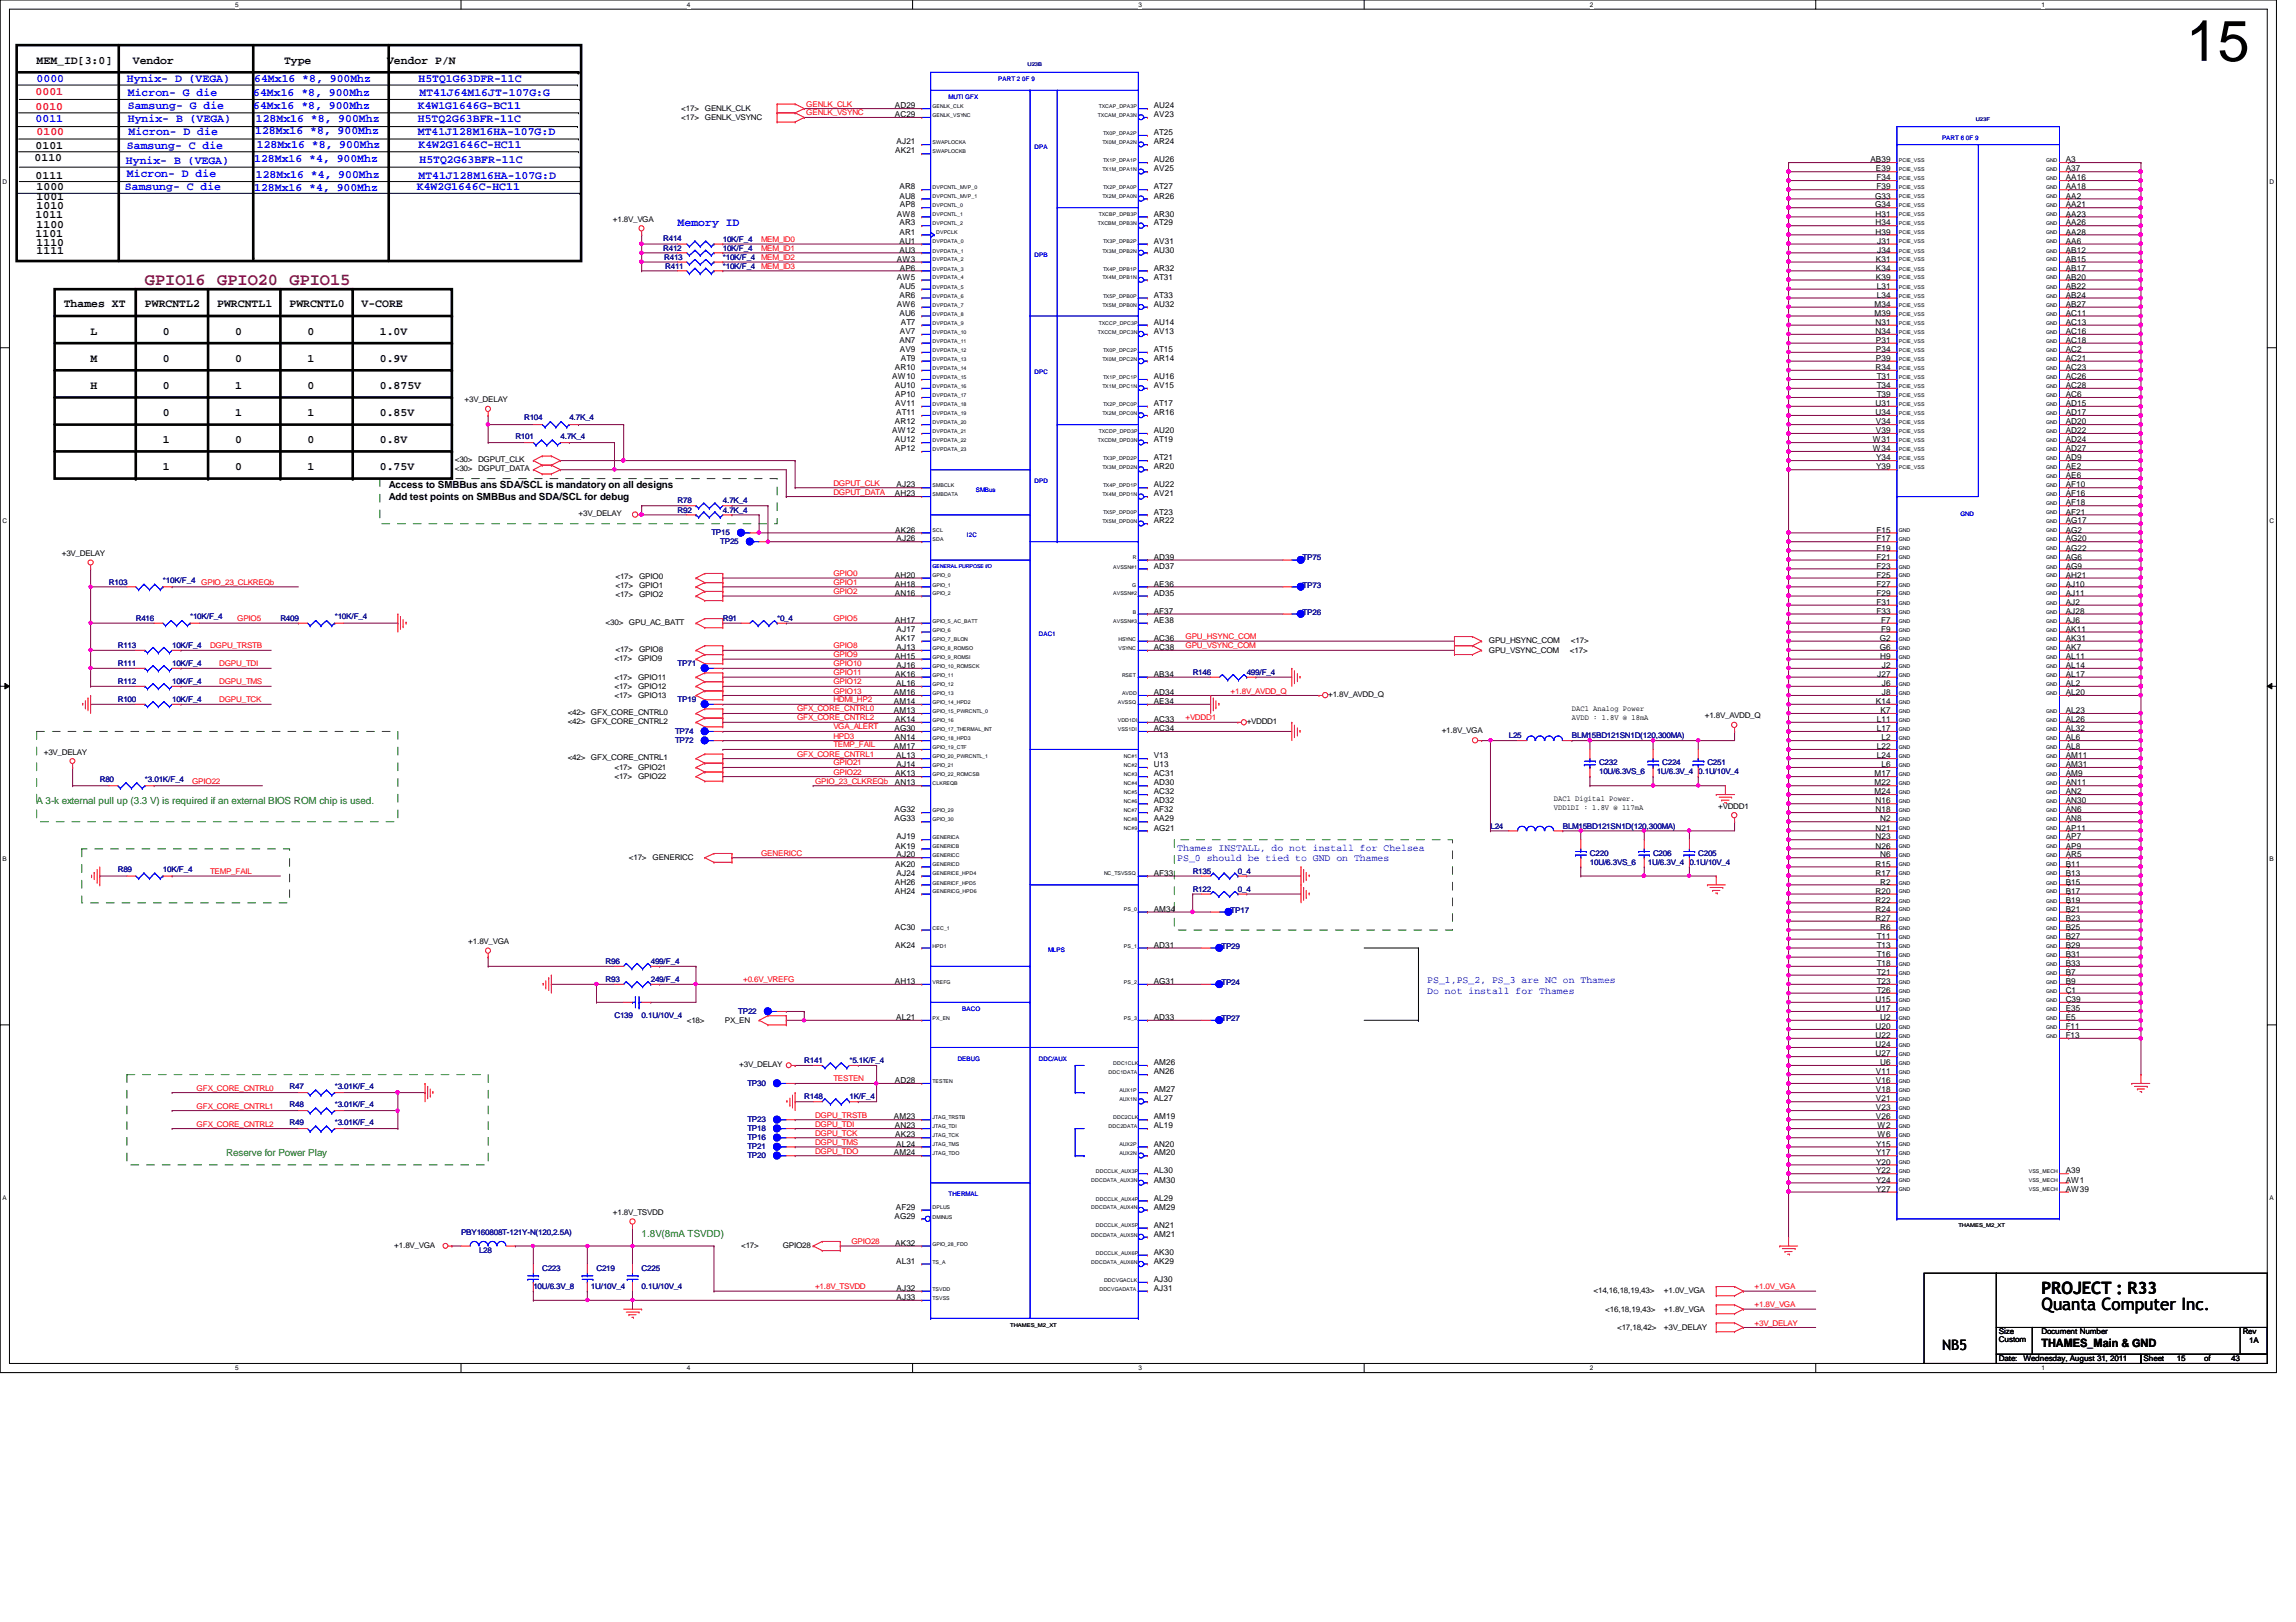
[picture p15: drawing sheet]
<svg xmlns="http://www.w3.org/2000/svg" width="297mm" height="210mm" viewBox="0 0 297 210" stroke-linecap="round" stroke-linejoin="round" font-family="sans-serif">
<defs><g id="words">
<text font-size="7.5" x="282.8" y="7.9">15</text>
<text font-size="2.2" fill="#804000" x="18.8" y="36.9">GPIO16 GPIO20 GPIO15</text>
<g font-size="2.2">
<text x="264.1" y="167.5">PROJECT : R33</text>
<text x="264.1" y="169.6">Quanta Computer Inc.</text>
</g>
<text font-size="1.9" x="251.2" y="174.8">NB5</text>
<g font-size="1.5">
<text x="4.7" y="8.3">MEM_ID[3:0]</text>
<text x="17.2" y="8.3">Vendor</text>
<text x="36.7" y="8.3">Type</text>
<text x="50.1" y="8.3">Vendor P/N</text>
<text x="4.5" y="20.9">0110</text>
<text x="4.6" y="19.2">0101</text>
<text x="4.6" y="23.1">0111</text>
<text x="4.6" y="28.2">1011</text>
<text x="4.7" y="25.9">1001</text>
<text x="4.7" y="27.1">1010</text>
<text x="4.7" y="24.6">1000</text>
<text x="4.7" y="29.5">1100</text>
<text x="4.6" y="30.7">1101</text>
<text x="4.7" y="31.9">1110</text>
<text x="4.7" y="32.9">1111</text>
<text x="8.3" y="39.8">Thames XT</text>
<text x="18.8" y="39.8">PWRCNTL2</text>
<text x="28.1" y="39.8">PWRCNTL1</text>
<text x="37.5" y="39.8">PWRCNTL0</text>
<text x="46.8" y="39.8">V-CORE</text>
<text x="11.7" y="43.3">L</text>
<text x="11.7" y="46.8">M</text>
<text x="21.1" y="46.8">0</text>
<text x="21.1" y="43.3">0</text>
<text x="30.4" y="43.3">0</text>
<text x="30.4" y="46.8">0</text>
<text x="39.8" y="46.8">1</text>
<text x="39.8" y="43.3">0</text>
<text x="49.1" y="46.8">0.9V</text>
<text x="49.1" y="43.3">1.0V</text>
<text x="11.7" y="50.3">H</text>
<text x="21.1" y="50.3">0</text>
<text x="21.1" y="53.8">0</text>
<text x="30.4" y="50.3">1</text>
<text x="30.4" y="53.8">1</text>
<text x="39.8" y="53.8">1</text>
<text x="39.8" y="50.3">0</text>
<text x="49.1" y="53.8">0.85V</text>
<text x="49.1" y="50.3">0.875V</text>
<text x="21.1" y="57.3">1</text>
<text x="30.4" y="57.3">0</text>
<text x="39.8" y="57.3">0</text>
<text x="49.1" y="57.3">0.8V</text>
<text x="21.1" y="60.8">1</text>
<text x="30.4" y="60.8">0</text>
<text x="39.8" y="60.8">1</text>
<text x="49.1" y="60.8">0.75V</text>
<text x="264.1" y="174.3">THAMES_Main &amp; GND</text>
</g>
<g font-size="1.5" fill="#00f">
<text x="4.7" y="10.6">0000</text>
<text x="16.4" y="10.6">Hynix- D (VEGA)</text>
<text x="32.9" y="10.6">64Mx16 *8, 900Mhz</text>
<text x="54.1" y="10.6">H5TQ1G63DFR-11C</text>
<text x="4.6" y="15.8">0011</text>
<text x="16.5" y="12.4">Micron- G die</text>
<text x="16.5" y="14.1">Samsung- G die</text>
<text x="16.5" y="15.8">Hynix- B (VEGA)</text>
<text x="16.6" y="17.5">Micron- D die</text>
<text x="32.8" y="12.4">64Mx16 *8, 900Mhz</text>
<text x="32.8" y="14.1">64Mx16 *8, 900Mhz</text>
<text x="33" y="17.4">128Mx16 *8, 900Mhz</text>
<text x="33.1" y="15.7">128Mx16 *8, 900Mhz</text>
<text x="54.1" y="14.1">K4W1G1646G-BC11</text>
<text x="54.1" y="15.7">H5TQ2G63BFR-11C</text>
<text x="54.1" y="17.5">MT41J128M16HA-107G:D</text>
<text x="54.3" y="12.4">MT41J64M16JT-107G:G</text>
<text x="16.3" y="21.2">Hynix- B (VEGA)</text>
<text x="16.4" y="19.2">Samsung- C die</text>
<text x="16.4" y="22.9">Micron- D die</text>
<text x="32.9" y="21">128Mx16 *4, 900Mhz</text>
<text x="33.1" y="23">128Mx16 *4, 900Mhz</text>
<text x="33.2" y="19.1">128Mx16 *8, 900Mhz</text>
<text x="54.1" y="19.1">K4W2G1646C-HC11</text>
<text x="54.1" y="23.1">MT41J128M16HA-107G:D</text>
<text x="54.3" y="21.1">H5TQ2G63BFR-11C</text>
<text x="16.2" y="24.6">Samsung- C die</text>
<text x="32.9" y="24.7">128Mx16 *4, 900Mhz</text>
<text x="53.9" y="24.6">K4W2G1646C-HC11</text>
<text x="87.7" y="29.3">Memory ID</text>
</g>
<g font-size="1.5" fill="#f00">
<text x="4.6" y="14.2">0010</text>
<text x="4.6" y="12.2">0001</text>
<text x="4.7" y="17.5">0100</text>
</g>
<g font-size="1.3">
<text x="50.3" y="63.1">Access to SMBBus ans SDA/SCL is mandatory on all designs</text>
<text x="50.3" y="64.6">Add test points on SMBBus and SDA/SCL for debug</text>
</g>
<g font-size="1.3" fill="#008000">
<text x="4.7" y="104">A 3-k external pull up (3.3 V) is required if an external BIOS ROM chip is used.</text>
<text x="29.2" y="149.6">Reserve for Power Play</text>
<text x="83" y="160.1">1.8V(8mA TSVDD)</text>
</g>
<g font-size="1.3" fill="#00f">
<text x="152.3" y="110.1">Thames INSTALL, do not install for Chelsea</text>
<text x="152.3" y="111.5">PS_0 should be tied to GND on Thames</text>
<text x="184.7" y="127.3">PS_1,PS_2, PS_3 are NC on Thames</text>
<text x="184.7" y="128.7">Do not install for Thames</text>
</g>
<g font-size="1.1">
<text x="115.8" y="15.2">AC29</text>
<text x="115.8" y="14">AD29</text>
<text x="149.3" y="17.5">AT25</text>
<text x="149.3" y="15.2">AV23</text>
<text x="149.3" y="14">AU24</text>
<text x="115.8" y="19.9">AK21</text>
<text x="116" y="18.7">AJ21</text>
<text x="149.3" y="22.2">AV25</text>
<text x="149.3" y="21">AU26</text>
<text x="149.3" y="18.7">AR24</text>
<text x="242" y="21">AB39</text>
<text x="242.7" y="22.2">E39</text>
<text x="242.8" y="23.3">F34</text>
<text x="267.2" y="23.3">AA16</text>
<text x="267.2" y="22.2">A37</text>
<text x="267.2" y="21">A3</text>
<text x="116" y="28">AW8</text>
<text x="116.4" y="29.2">AR3</text>
<text x="116.4" y="25.7">AU8</text>
<text x="116.4" y="24.5">AR8</text>
<text x="116.4" y="26.8">AP8</text>
<text x="149.3" y="29.2">AT29</text>
<text x="149.3" y="28">AR30</text>
<text x="149.3" y="25.7">AR26</text>
<text x="149.3" y="24.5">AT27</text>
<text x="242.6" y="26.8">G34</text>
<text x="242.6" y="25.7">G33</text>
<text x="242.7" y="29.2">H34</text>
<text x="242.7" y="28">H31</text>
<text x="242.8" y="24.5">F39</text>
<text x="267.2" y="29.2">AA26</text>
<text x="267.2" y="28">AA23</text>
<text x="267.2" y="26.8">AA21</text>
<text x="267.2" y="25.7">AA2</text>
<text x="267.2" y="24.5">AA18</text>
<text x="116" y="33.9">AW3</text>
<text x="116.4" y="32.7">AU3</text>
<text x="116.4" y="31.5">AU1</text>
<text x="116.4" y="30.4">AR1</text>
<text x="116.4" y="35">AP6</text>
<text x="149.3" y="35">AR32</text>
<text x="149.3" y="32.7">AU30</text>
<text x="149.3" y="31.5">AV31</text>
<text x="242.7" y="30.4">H39</text>
<text x="242.7" y="35">K34</text>
<text x="242.7" y="33.9">K31</text>
<text x="242.9" y="32.7">J34</text>
<text x="242.9" y="31.5">J31</text>
<text x="267.2" y="35">AB17</text>
<text x="267.2" y="33.9">AB15</text>
<text x="267.2" y="32.7">AB12</text>
<text x="267.2" y="31.5">AA6</text>
<text x="267.2" y="30.4">AA28</text>
<text x="116" y="39.7">AW6</text>
<text x="116" y="36.2">AW5</text>
<text x="116.4" y="40.9">AU6</text>
<text x="116.4" y="38.5">AR6</text>
<text x="116.4" y="37.4">AU5</text>
<text x="149.3" y="39.7">AU32</text>
<text x="149.3" y="38.5">AT33</text>
<text x="149.3" y="36.2">AT31</text>
<text x="242.5" y="40.9">M39</text>
<text x="242.5" y="39.7">M34</text>
<text x="242.7" y="36.2">K39</text>
<text x="242.8" y="38.5">L34</text>
<text x="242.8" y="37.4">L31</text>
<text x="267.2" y="40.9">AC11</text>
<text x="267.2" y="39.7">AB27</text>
<text x="267.2" y="38.5">AB24</text>
<text x="267.2" y="37.4">AB22</text>
<text x="267.2" y="36.2">AB20</text>
<text x="115.8" y="47.9">AR10</text>
<text x="116.4" y="44.4">AN7</text>
<text x="116.4" y="45.6">AV9</text>
<text x="116.4" y="43.2">AV7</text>
<text x="116.5" y="46.7">AT9</text>
<text x="116.5" y="42">AT7</text>
<text x="149.3" y="46.7">AR14</text>
<text x="149.3" y="45.6">AT15</text>
<text x="149.3" y="43.2">AV13</text>
<text x="149.3" y="42">AU14</text>
<text x="242.7" y="47.9">R34</text>
<text x="242.7" y="43.2">N34</text>
<text x="242.7" y="42">N31</text>
<text x="242.7" y="46.7">P39</text>
<text x="242.7" y="45.6">P34</text>
<text x="242.7" y="44.4">P31</text>
<text x="267.2" y="47.9">AC23</text>
<text x="267.2" y="46.7">AC21</text>
<text x="267.2" y="45.6">AC2</text>
<text x="267.2" y="44.4">AC18</text>
<text x="267.2" y="43.2">AC16</text>
<text x="267.2" y="42">AC13</text>
<text x="115.4" y="49.1">AW10</text>
<text x="115.8" y="50.2">AU10</text>
<text x="115.8" y="52.5">AV11</text>
<text x="115.8" y="51.4">AP10</text>
<text x="115.9" y="53.7">AT11</text>
<text x="149.3" y="53.7">AR16</text>
<text x="149.3" y="52.5">AT17</text>
<text x="149.3" y="50.2">AV15</text>
<text x="149.3" y="49.1">AU16</text>
<text x="242.7" y="53.7">U34</text>
<text x="242.7" y="52.5">U31</text>
<text x="242.8" y="51.4">T39</text>
<text x="242.8" y="50.2">T34</text>
<text x="242.8" y="49.1">T31</text>
<text x="267.2" y="53.7">AD17</text>
<text x="267.2" y="52.5">AD15</text>
<text x="267.2" y="51.4">AC6</text>
<text x="267.2" y="50.2">AC28</text>
<text x="267.2" y="49.1">AC26</text>
<text x="115.4" y="56">AW12</text>
<text x="115.8" y="57.2">AU12</text>
<text x="115.8" y="54.9">AR12</text>
<text x="115.8" y="58.4">AP12</text>
<text x="149.3" y="59.6">AT21</text>
<text x="149.3" y="57.2">AT19</text>
<text x="149.3" y="56">AU20</text>
<text x="242.3" y="58.4">W34</text>
<text x="242.3" y="57.2">W31</text>
<text x="242.7" y="56">V39</text>
<text x="242.7" y="54.9">V34</text>
<text x="242.7" y="59.6">Y34</text>
<text x="267.2" y="59.6">AD9</text>
<text x="267.2" y="58.4">AD27</text>
<text x="267.2" y="57.2">AD24</text>
<text x="267.2" y="56">AD22</text>
<text x="267.2" y="54.9">AD20</text>
<text x="115.8" y="64.2">AH23</text>
<text x="116" y="63.1">AJ23</text>
<text x="149.3" y="64.2">AV21</text>
<text x="149.3" y="63.1">AU22</text>
<text x="149.3" y="60.7">AR20</text>
<text x="242.7" y="60.7">Y39</text>
<text x="267.2" y="65.4">AF18</text>
<text x="267.2" y="64.2">AF16</text>
<text x="267.2" y="63.1">AF10</text>
<text x="267.2" y="61.9">AE6</text>
<text x="267.2" y="60.7">AE2</text>
<text x="115.8" y="68.9">AK26</text>
<text x="116" y="70.1">AJ26</text>
<text x="149.3" y="67.7">AR22</text>
<text x="149.3" y="66.6">AT23</text>
<text x="242.8" y="71.2">F19</text>
<text x="242.8" y="70.1">F17</text>
<text x="242.8" y="68.9">F15</text>
<text x="267.2" y="71.2">AG22</text>
<text x="267.2" y="70.1">AG20</text>
<text x="267.2" y="68.9">AG2</text>
<text x="267.2" y="67.7">AG17</text>
<text x="267.2" y="66.6">AF21</text>
<text x="115.8" y="77.1">AN16</text>
<text x="115.8" y="75.9">AH18</text>
<text x="115.8" y="74.8">AH20</text>
<text x="149.3" y="77.1">AD35</text>
<text x="149.3" y="75.9">AE36</text>
<text x="149.3" y="73.6">AD37</text>
<text x="149.3" y="72.4">AD39</text>
<text x="242.8" y="77.1">F29</text>
<text x="242.8" y="75.9">F27</text>
<text x="242.8" y="74.8">F25</text>
<text x="242.8" y="73.6">F23</text>
<text x="242.8" y="72.4">F21</text>
<text x="267.2" y="77.1">AJ11</text>
<text x="267.2" y="75.9">AJ10</text>
<text x="267.2" y="74.8">AH21</text>
<text x="267.2" y="73.6">AG9</text>
<text x="267.2" y="72.4">AG6</text>
<text x="115.8" y="80.6">AH17</text>
<text x="115.8" y="82.9">AK17</text>
<text x="116" y="81.7">AJ17</text>
<text x="149.3" y="82.9">AC36</text>
<text x="149.3" y="80.6">AE38</text>
<text x="149.3" y="79.4">AF37</text>
<text x="242.8" y="79.4">F33</text>
<text x="242.8" y="78.3">F31</text>
<text x="243.2" y="82.9">G2</text>
<text x="243.4" y="81.7">F9</text>
<text x="243.4" y="80.6">F7</text>
<text x="267.2" y="82.9">AK31</text>
<text x="267.2" y="81.7">AK11</text>
<text x="267.2" y="80.6">AJ6</text>
<text x="267.2" y="79.4">AJ28</text>
<text x="267.2" y="78.3">AJ2</text>
<text x="115.7" y="90">AM16</text>
<text x="115.8" y="85.3">AH15</text>
<text x="115.8" y="87.6">AK16</text>
<text x="115.9" y="88.8">AL16</text>
<text x="116" y="86.4">AJ16</text>
<text x="116" y="84.1">AJ13</text>
<text x="149.3" y="90">AD34</text>
<text x="149.3" y="87.6">AB34</text>
<text x="149.3" y="84.1">AC38</text>
<text x="242.9" y="87.6">J27</text>
<text x="243.2" y="84.1">G6</text>
<text x="243.2" y="85.3">H9</text>
<text x="243.5" y="90">J8</text>
<text x="243.5" y="88.8">J6</text>
<text x="243.5" y="86.4">J2</text>
<text x="267.2" y="90">AL20</text>
<text x="267.2" y="88.8">AL2</text>
<text x="267.2" y="87.6">AL17</text>
<text x="267.2" y="86.4">AL14</text>
<text x="267.2" y="85.3">AL11</text>
<text x="267.2" y="84.1">AK7</text>
<text x="115.7" y="92.3">AM13</text>
<text x="115.7" y="91.1">AM14</text>
<text x="115.7" y="94.6">AG30</text>
<text x="115.8" y="95.8">AN14</text>
<text x="115.8" y="93.4">AK14</text>
<text x="149.3" y="94.6">AC34</text>
<text x="149.3" y="93.4">AC33</text>
<text x="149.3" y="91.1">AE34</text>
<text x="242.7" y="91.1">K14</text>
<text x="242.8" y="94.6">L17</text>
<text x="242.8" y="93.4">L11</text>
<text x="243.3" y="92.3">K7</text>
<text x="243.4" y="95.8">L2</text>
<text x="267.2" y="95.8">AL6</text>
<text x="267.2" y="94.6">AL32</text>
<text x="267.2" y="93.4">AL26</text>
<text x="267.2" y="92.3">AL23</text>
<text x="115.7" y="96.9">AM17</text>
<text x="115.8" y="101.6">AN13</text>
<text x="115.8" y="100.5">AK13</text>
<text x="115.9" y="98.1">AL13</text>
<text x="116" y="99.3">AJ14</text>
<text x="149.3" y="101.6">AD30</text>
<text x="149.3" y="100.5">AC31</text>
<text x="149.3" y="99.3">U13</text>
<text x="149.3" y="98.1">V13</text>
<text x="242.5" y="101.6">M22</text>
<text x="242.5" y="100.5">M17</text>
<text x="242.8" y="98.1">L24</text>
<text x="242.8" y="96.9">L22</text>
<text x="243.4" y="99.3">L6</text>
<text x="267.2" y="101.6">AN11</text>
<text x="267.2" y="100.5">AM9</text>
<text x="267.2" y="99.3">AM31</text>
<text x="267.2" y="98.1">AM11</text>
<text x="267.2" y="96.9">AL8</text>
<text x="115.7" y="106.3">AG33</text>
<text x="115.7" y="105.1">AG32</text>
<text x="149.3" y="107.5">AG21</text>
<text x="149.3" y="106.3">AA29</text>
<text x="149.3" y="105.1">AF32</text>
<text x="149.3" y="104">AD32</text>
<text x="149.3" y="102.8">AC32</text>
<text x="242.5" y="102.8">M24</text>
<text x="242.7" y="107.5">N21</text>
<text x="242.7" y="105.1">N18</text>
<text x="242.7" y="104">N16</text>
<text x="243.2" y="106.3">N2</text>
<text x="267.2" y="107.5">AP11</text>
<text x="267.2" y="106.3">AN8</text>
<text x="267.2" y="105.1">AN6</text>
<text x="267.2" y="104">AN30</text>
<text x="267.2" y="102.8">AN2</text>
<text x="115.8" y="112.1">AK20</text>
<text x="115.8" y="109.8">AK19</text>
<text x="116" y="113.3">AJ24</text>
<text x="116" y="111">AJ20</text>
<text x="116" y="108.6">AJ19</text>
<text x="149.3" y="113.3">AF33</text>
<text x="242.7" y="113.3">R17</text>
<text x="242.7" y="112.1">R15</text>
<text x="242.7" y="109.8">N26</text>
<text x="242.7" y="108.6">N23</text>
<text x="243.2" y="111">N6</text>
<text x="267.2" y="113.3">B13</text>
<text x="267.2" y="112.1">B11</text>
<text x="267.2" y="111">AR5</text>
<text x="267.2" y="109.8">AP9</text>
<text x="267.2" y="108.6">AP7</text>
<text x="115.8" y="115.7">AH24</text>
<text x="115.8" y="114.5">AH26</text>
<text x="149.3" y="118">AM34</text>
<text x="242.7" y="119.2">R27</text>
<text x="242.7" y="118">R24</text>
<text x="242.7" y="116.8">R22</text>
<text x="242.7" y="115.7">R20</text>
<text x="243.2" y="114.5">R2</text>
<text x="267.2" y="119.2">B23</text>
<text x="267.2" y="118">B21</text>
<text x="267.2" y="116.8">B19</text>
<text x="267.2" y="115.7">B17</text>
<text x="267.2" y="114.5">B15</text>
<text x="115.8" y="120.3">AC30</text>
<text x="115.8" y="122.6">AK24</text>
<text x="149.3" y="122.6">AD31</text>
<text x="242.8" y="125">T18</text>
<text x="242.8" y="123.8">T16</text>
<text x="242.8" y="122.6">T13</text>
<text x="242.8" y="121.5">T11</text>
<text x="243.2" y="120.3">R6</text>
<text x="267.2" y="125">B33</text>
<text x="267.2" y="123.8">B31</text>
<text x="267.2" y="122.6">B29</text>
<text x="267.2" y="121.5">B27</text>
<text x="267.2" y="120.3">B25</text>
<text x="115.8" y="127.3">AH13</text>
<text x="115.9" y="132">AL21</text>
<text x="149.3" y="132">AD33</text>
<text x="149.3" y="127.3">AG31</text>
<text x="242.7" y="130.9">U17</text>
<text x="242.7" y="129.7">U15</text>
<text x="242.8" y="128.5">T26</text>
<text x="242.8" y="127.3">T23</text>
<text x="242.8" y="126.2">T21</text>
<text x="243.2" y="132">U2</text>
<text x="267.2" y="132">E5</text>
<text x="267.2" y="130.9">E35</text>
<text x="267.2" y="129.7">C39</text>
<text x="267.2" y="128.5">C1</text>
<text x="267.2" y="127.3">B9</text>
<text x="267.2" y="126.2">B7</text>
<text x="149.3" y="137.8">AM26</text>
<text x="242.7" y="136.7">U27</text>
<text x="242.7" y="135.5">U24</text>
<text x="242.7" y="134.3">U22</text>
<text x="242.7" y="133.2">U20</text>
<text x="243.2" y="137.8">U6</text>
<text x="267.2" y="134.3">F13</text>
<text x="267.2" y="133.2">F11</text>
<text x="115.8" y="140.2">AD28</text>
<text x="149.3" y="142.5">AL27</text>
<text x="149.3" y="141.4">AM27</text>
<text x="149.3" y="139">AN26</text>
<text x="242.7" y="143.7">V23</text>
<text x="242.7" y="142.5">V21</text>
<text x="242.7" y="141.4">V18</text>
<text x="242.7" y="140.2">V16</text>
<text x="242.7" y="139">V11</text>
<text x="115.7" y="149.5">AM24</text>
<text x="115.7" y="144.9">AM23</text>
<text x="115.8" y="146">AN23</text>
<text x="115.8" y="147.2">AK23</text>
<text x="115.9" y="148.4">AL24</text>
<text x="149.3" y="149.5">AM20</text>
<text x="149.3" y="148.4">AN20</text>
<text x="149.3" y="146">AL19</text>
<text x="149.3" y="144.9">AM19</text>
<text x="242.7" y="144.9">V26</text>
<text x="242.7" y="149.5">Y17</text>
<text x="242.7" y="148.4">Y15</text>
<text x="242.9" y="147.2">W6</text>
<text x="242.9" y="146">W2</text>
<text x="149.3" y="155.4">AL29</text>
<text x="149.3" y="153">AM30</text>
<text x="149.3" y="151.8">AL30</text>
<text x="242.7" y="154.2">Y27</text>
<text x="242.7" y="153">Y24</text>
<text x="242.7" y="151.8">Y22</text>
<text x="242.7" y="150.7">Y20</text>
<text x="267.2" y="154.2">AW39</text>
<text x="267.2" y="153">AW1</text>
<text x="267.2" y="151.8">A39</text>
<text x="115.7" y="157.7">AG29</text>
<text x="115.8" y="161.2">AK32</text>
<text x="115.9" y="156.5">AF29</text>
<text x="149.3" y="160.1">AM21</text>
<text x="149.3" y="158.9">AN21</text>
<text x="149.3" y="156.5">AM29</text>
<text x="115.9" y="163.5">AL31</text>
<text x="116" y="167">AJ32</text>
<text x="149.3" y="167">AJ31</text>
<text x="149.3" y="165.9">AJ30</text>
<text x="149.3" y="163.5">AK29</text>
<text x="149.3" y="162.4">AK30</text>
<text x="116" y="168.2">AJ33</text>
</g>
<g font-size="1">
<text x="88.1" y="14.4">&lt;17&gt;</text>
<text x="88.1" y="15.5">&lt;17&gt;</text>
<text x="91.2" y="14.4">GENLK_CLK</text>
<text x="91.2" y="15.5">GENLK_VSYNC</text>
<text x="79.3" y="28.7">+1.8V_VGA</text>
<text x="60.1" y="52.1">+3V_DELAY</text>
<text x="58.8" y="59.8">&lt;30&gt; DGPUT_CLK</text>
<text x="58.8" y="61">&lt;30&gt; DGPUT_DATA</text>
<text x="8" y="71.9">+3V_DELAY</text>
<text x="74.8" y="66.8">+3V_DELAY</text>
<text x="79.6" y="75">&lt;17&gt;</text>
<text x="79.6" y="76.2">&lt;17&gt;</text>
<text x="79.6" y="77.3">&lt;17&gt;</text>
<text x="82.7" y="75">GPIO0</text>
<text x="82.7" y="76.2">GPIO1</text>
<text x="82.7" y="77.3">GPIO2</text>
<text x="78.4" y="80.9">&lt;30&gt; GPU_AC_BATT</text>
<text x="192.6" y="83.3">GPU_HSYNC_COM</text>
<text x="203.2" y="83.3">&lt;17&gt;</text>
<text x="79.5" y="85.6">&lt;17&gt;</text>
<text x="79.5" y="88">&lt;17&gt;</text>
<text x="79.5" y="89.1">&lt;17&gt;</text>
<text x="79.6" y="84.3">&lt;17&gt;</text>
<text x="82.5" y="85.6">GPIO9</text>
<text x="82.5" y="88">GPIO11</text>
<text x="82.5" y="89.1">GPIO12</text>
<text x="82.7" y="84.3">GPIO8</text>
<text x="192.6" y="84.5">GPU_VSYNC_COM</text>
<text x="203.1" y="84.5">&lt;17&gt;</text>
<text x="73.4" y="92.5">&lt;42&gt; GFX_CORE_CNTRL0</text>
<text x="73.4" y="93.7">&lt;42&gt; GFX_CORE_CNTRL2</text>
<text x="79.5" y="90.3">&lt;17&gt;</text>
<text x="82.5" y="90.3">GPIO13</text>
<text x="161.3" y="93.7">+VDDD1</text>
<text x="171.8" y="90.2">+1.8V_AVDD_Q</text>
<text x="186.5" y="94.8">+1.8V_VGA</text>
<text x="203.4" y="92">DAC1 Analog Power</text>
<text x="203.4" y="93.1">AVDD : 1.8V @ 18mA</text>
<text x="220.6" y="93">+1.8V_AVDD_Q</text>
<text x="5.7" y="97.7">+3V_DELAY</text>
<text x="73.4" y="98.3">&lt;42&gt; GFX_CORE_CNTRL1</text>
<text x="79.5" y="100.8">&lt;17&gt;</text>
<text x="79.5" y="99.7">&lt;17&gt;</text>
<text x="82.5" y="100.8">GPIO22</text>
<text x="82.5" y="99.7">GPIO21</text>
<text x="201" y="103.7">DAC1 Digital Power.</text>
<text x="201" y="104.8">VDD1DI : 1.8V @ 117mA</text>
<text x="222.3" y="104.6">+VDDD1</text>
<text x="81.4" y="111.3">&lt;17&gt;</text>
<text x="84.4" y="111.3">GENERICC</text>
<text x="60.6" y="122.2">+1.8V_VGA</text>
<text x="88.9" y="132.3">&lt;18&gt;</text>
<text x="93.8" y="132.3">PX_EN</text>
<text x="95.6" y="138.1">+3V_DELAY</text>
<text x="51" y="161.5">+1.8V_VGA</text>
<text x="79.3" y="157.2">+1.8V_TSVDD</text>
<text x="95.9" y="161.5">&lt;17&gt;</text>
<text x="101.3" y="161.5">GPIO28</text>
<text x="206.2" y="167.4">&lt;14,16,18,19,43&gt;</text>
<text x="215.3" y="167.4">+1.0V_VGA</text>
<text x="207.7" y="169.8">&lt;16,18,19,43&gt;</text>
<text x="209.2" y="172.1">&lt;17,18,42&gt;</text>
<text x="215.3" y="169.8">+1.8V_VGA</text>
<text x="215.3" y="172.1">+3V_DELAY</text>
<text x="258.6" y="172.7">Size</text>
<text x="258.6" y="173.7">Custom</text>
<text x="264.1" y="172.7">Document Number</text>
<text x="290.1" y="172.7">Rev</text>
<text x="291" y="173.8">1A</text>
<text x="258.6" y="176.1">Date:</text>
<text x="261.8" y="176.1">Wednesday, August 31, 2011</text>
<text x="277.3" y="176.1">Sheet</text>
<text x="281.6" y="176.1">15</text>
<text x="285.2" y="176.1">of</text>
<text x="288.7" y="176.1">43</text>
</g>
<g font-size="1" fill="#f00">
<text x="104.3" y="13.8">GENLK_CLK</text>
<text x="104.3" y="14.9">GENLK_VSYNC</text>
<text x="98.5" y="34.8">MEM_ID3</text>
<text x="98.5" y="31.3">MEM_ID0</text>
<text x="98.5" y="33.7">MEM_ID2</text>
<text x="98.5" y="32.5">MEM_ID1</text>
<text x="107.8" y="64">DGPUT_DATA</text>
<text x="107.8" y="62.9">DGPUT_CLK</text>
<text x="26" y="75.7">GPIO_23_CLKREQb</text>
<text x="107.8" y="76.9">GPIO2</text>
<text x="107.8" y="75.7">GPIO1</text>
<text x="107.8" y="74.5">GPIO0</text>
<text x="27.2" y="83.9">DGPU_TRSTB</text>
<text x="30.7" y="80.4">GPIO5</text>
<text x="107.8" y="83.9">GPIO8</text>
<text x="107.8" y="80.4">GPIO5</text>
<text x="153.4" y="83.9">GPU_VSYNC_COM</text>
<text x="153.4" y="82.7">GPU_HSYNC_COM</text>
<text x="28.4" y="86.2">DGPU_TDI</text>
<text x="28.4" y="88.6">DGPU_TMS</text>
<text x="107.8" y="87.4">GPIO11</text>
<text x="107.8" y="86.2">GPIO10</text>
<text x="107.8" y="85">GPIO9</text>
<text x="107.8" y="88.6">GPIO12</text>
<text x="107.8" y="89.7">GPIO13</text>
<text x="159.2" y="89.7">+1.8V_AVDD_Q</text>
<text x="28.4" y="90.9">DGPU_TCK</text>
<text x="103.1" y="92.1">GFX_CORE_CNTRL0</text>
<text x="103.1" y="93.2">GFX_CORE_CNTRL2</text>
<text x="107.8" y="95.6">HPD3</text>
<text x="107.8" y="90.9">HDMI_HP2</text>
<text x="107.8" y="94.4">VGA_ALERT</text>
<text x="153.4" y="93.2">+VDDD1</text>
<text x="24.8" y="101.4">GPIO22</text>
<text x="103.1" y="97.9">GFX_CORE_CNTRL1</text>
<text x="105.4" y="101.4">GPIO_23_CLKREQb</text>
<text x="107.8" y="100.2">GPIO22</text>
<text x="107.8" y="96.7">TEMP_FAIL</text>
<text x="107.8" y="99.1">GPIO21</text>
<text x="27.2" y="113.1">TEMP_FAIL</text>
<text x="98.5" y="110.7">GENERICC</text>
<text x="96.1" y="127.1">+0.6V_VREFG</text>
<text x="25.4" y="141.1">GFX_CORE_CNTRL0</text>
<text x="25.4" y="143.5">GFX_CORE_CNTRL1</text>
<text x="107.8" y="140">TESTEN</text>
<text x="25.4" y="145.8">GFX_CORE_CNTRL2</text>
<text x="105.4" y="149.3">DGPU_TDO</text>
<text x="105.4" y="148.2">DGPU_TMS</text>
<text x="105.4" y="145.8">DGPU_TDI</text>
<text x="105.4" y="147">DGPU_TCK</text>
<text x="105.4" y="144.7">DGPU_TRSTB</text>
<text x="110.1" y="161">GPIO28</text>
<text x="105.4" y="166.8">+1.8V_TSVDD</text>
<text x="227" y="166.8">+1.0V_VGA</text>
<text x="227" y="169.2">+1.8V_VGA</text>
<text x="227" y="171.5">+3V_DELAY</text>
</g>
<g font-size="1" fill="#000080">
<text x="85.8" y="32.5">R412</text>
<text x="85.8" y="31.2">R414</text>
<text x="85.9" y="33.6">R413</text>
<text x="86.1" y="34.8">R411</text>
<text x="93.5" y="32.5">10K/F_4</text>
<text x="93.5" y="33.6">*10K/F_4</text>
<text x="93.5" y="34.8">*10K/F_4</text>
<text x="93.5" y="31.3">10K/F_4</text>
<text x="66.7" y="56.8">R101</text>
<text x="67.8" y="54.4">R104</text>
<text x="72.5" y="56.8">4.7K_4</text>
<text x="73.7" y="54.4">4.7K_4</text>
<text x="87.7" y="65.2">R78</text>
<text x="93.5" y="65.2">4.7K_4</text>
<text x="87.7" y="66.3">R92</text>
<text x="92" y="69.3">TP15</text>
<text x="93.2" y="70.4">TP25</text>
<text x="93.5" y="66.3">4.7K_4</text>
<text x="14.1" y="75.7">R103</text>
<text x="21.1" y="75.4">*10K/F_4</text>
<text x="168.5" y="76">TP73</text>
<text x="168.5" y="72.5">TP75</text>
<text x="15.2" y="83.9">R113</text>
<text x="17.6" y="80.3">R416</text>
<text x="22.3" y="83.9">10K/F_4</text>
<text x="24.6" y="80.1">*10K/F_4</text>
<text x="36.3" y="80.3">R409</text>
<text x="43.3" y="80.1">*10K/F_4</text>
<text x="93.5" y="80.3">R91</text>
<text x="100.5" y="80.3">*0_4</text>
<text x="168.5" y="79.5">TP26</text>
<text x="15.2" y="86.2">R111</text>
<text x="15.2" y="88.5">R112</text>
<text x="22.3" y="86.2">10K/F_4</text>
<text x="22.3" y="88.5">10K/F_4</text>
<text x="87.7" y="86.2">TP71</text>
<text x="154.3" y="87.4">R146</text>
<text x="161.3" y="87.4">499/F_4</text>
<text x="15.2" y="90.9">R100</text>
<text x="22.3" y="90.9">10K/F_4</text>
<text x="87.3" y="95">TP74</text>
<text x="87.7" y="90.9">TP19</text>
<text x="195.2" y="95.5">L25</text>
<text x="203.4" y="95.5">BLM15BD121SN1D(120,300MA)</text>
<text x="12.9" y="101.1">R80</text>
<text x="18.8" y="101.1">*3.01K/F_4</text>
<text x="87.3" y="96.1">TP72</text>
<text x="206.9" y="99.1">C232</text>
<text x="206.9" y="100.2">10U/6.3VS_6</text>
<text x="214.3" y="100.2">1U/6.3V_4</text>
<text x="215.1" y="99.1">C224</text>
<text x="219.7" y="100.2">0.1U/10V_4</text>
<text x="220.9" y="99.1">C251</text>
<text x="192.8" y="107.2">L24</text>
<text x="202.2" y="107.2">BLM15BD121SN1D(120,300MA)</text>
<text x="15.2" y="112.8">R89</text>
<text x="21.1" y="112.8">10K/F_4</text>
<text x="154.3" y="113.1">R135</text>
<text x="160.1" y="113.1">0_4</text>
<text x="205.7" y="110.7">C220</text>
<text x="205.7" y="111.9">10U/6.3VS_6</text>
<text x="213.2" y="111.9">1U/6.3V_4</text>
<text x="213.9" y="110.7">C206</text>
<text x="218.6" y="111.9">0.1U/10V_4</text>
<text x="219.7" y="110.7">C205</text>
<text x="154.3" y="115.4">R122</text>
<text x="159.2" y="118.1">TP17</text>
<text x="160.1" y="115.4">0_4</text>
<text x="78.4" y="124.8">R96</text>
<text x="84.2" y="124.8">499/F_4</text>
<text x="158" y="122.8">TP29</text>
<text x="78.4" y="127.1">R93</text>
<text x="79.5" y="131.8">C139</text>
<text x="83" y="131.8">0.1U/10V_4</text>
<text x="84.2" y="127.1">249/F_4</text>
<text x="95.5" y="131.2">TP22</text>
<text x="158" y="127.4">TP24</text>
<text x="104.1" y="137.6">R141</text>
<text x="109.9" y="137.6">*5.1K/F_4</text>
<text x="158" y="132.1">TP27</text>
<text x="37.5" y="140.9">R47</text>
<text x="37.5" y="143.2">R48</text>
<text x="43.3" y="140.9">*3.01K/F_4</text>
<text x="43.3" y="143.2">*3.01K/F_4</text>
<text x="96.7" y="140.5">TP30</text>
<text x="104.1" y="142.3">R148</text>
<text x="109.9" y="142.3">1K/F_4</text>
<text x="37.5" y="145.5">R49</text>
<text x="43.3" y="145.5">*3.01K/F_4</text>
<text x="96.7" y="146.4">TP18</text>
<text x="96.7" y="149.9">TP20</text>
<text x="96.7" y="147.5">TP16</text>
<text x="96.7" y="145.2">TP23</text>
<text x="96.7" y="148.7">TP21</text>
<text x="59.6" y="159.8">PBY160808T-121Y-N(120,2.5A)</text>
<text x="62" y="162.1">L28</text>
<text x="69" y="166.8">10U/6.3V_8</text>
<text x="70.1" y="164.5">C223</text>
<text x="76.5" y="166.8">1U/10V_4</text>
<text x="77.2" y="164.5">C219</text>
<text x="83" y="164.5">C225</text>
<text x="83" y="166.8">0.1U/10V_4</text>
</g>
<g font-size=".8">
<text x="30.4" y=".9">5</text>
<text x="88.9" y=".9">4</text>
<text x="147.3" y=".9">3</text>
<text x="205.7" y=".9">2</text>
<text x="264.1" y=".9">1</text>
<text x=".3" y="23.8">D</text>
<text x="293.6" y="23.8">D</text>
<text x=".3" y="67.6">C</text>
<text x="293.6" y="67.6">C</text>
<text x=".3" y="111.5">B</text>
<text x="293.6" y="111.5">B</text>
<text x=".3" y="155.3">A</text>
<text x="293.6" y="155.3">A</text>
<text x="30.4" y="177.3">5</text>
<text x="88.9" y="177.3">4</text>
<text x="147.3" y="177.3">3</text>
<text x="205.7" y="177.3">2</text>
<text x="264.1" y="177.3">1</text>
</g>
<g font-size=".8" fill="#00f">
<text x="129.2" y="10.5">PART 2 0F 9</text>
<text x="122.7" y="12.8">MUTI GFX</text>
<text x="133.9" y="19.2">DPA</text>
<text x="251.2" y="18.1">PART 6 0F 9</text>
<text x="133.9" y="33.3">DPB</text>
<text x="133.9" y="48.4">DPC</text>
<text x="126.2" y="63.6">SMBus</text>
<text x="133.9" y="62.5">DPD</text>
<text x="125.1" y="69.5">I2C</text>
<text x="253.6" y="66.8">GND</text>
<text x="134.4" y="82.3">DAC1</text>
<text x="135.6" y="123.2">MLPS</text>
<text x="124.5" y="130.8">BACO</text>
<text x="123.9" y="137.2">DEBUG</text>
<text x="134.4" y="137.2">DDC/AUX</text>
<text x="122.7" y="154.8">THERMAL</text>
</g>
<g font-size=".7" fill="#000080">
<text x="132.9" y="8.6">U23B</text>
<text x="255.6" y="15.6">U23F</text>
</g>
<g font-size=".7">
<text x="120.6" y="15.2">GENLK_VSYNC</text>
<text x="120.6" y="14">GENLK_CLK</text>
<text x="142" y="15.2">TXCAM_DPA3N</text>
<text x="142.2" y="14">TXCAP_DPA3P</text>
<text x="142.7" y="17.5">TX0P_DPA2P</text>
<text x="120.6" y="19.8">SWAPLOCKB</text>
<text x="120.6" y="18.6">SWAPLOCKA</text>
<text x="142.6" y="22.1">TX1M_DPA1N</text>
<text x="142.6" y="18.6">TX0M_DPA2N</text>
<text x="142.7" y="21">TX1P_DPA1P</text>
<text x="245.7" y="23.3">PCIE_VSS</text>
<text x="245.7" y="22.1">PCIE_VSS</text>
<text x="245.7" y="21">PCIE_VSS</text>
<text x="264.7" y="23.3">GND</text>
<text x="264.7" y="22.1">GND</text>
<text x="264.7" y="21">GND</text>
<text x="120.6" y="29.2">DVPCNTL_2</text>
<text x="120.6" y="28">DVPCNTL_1</text>
<text x="120.6" y="26.8">DVPCNTL_0</text>
<text x="120.6" y="25.7">DVPCNTL_MVP_1</text>
<text x="120.6" y="24.5">DVPCNTL_MVP_0</text>
<text x="142" y="29.2">TXCBM_DPB3N</text>
<text x="142.2" y="28">TXCBP_DPB3P</text>
<text x="142.6" y="25.7">TX2M_DPA0N</text>
<text x="142.7" y="24.5">TX2P_DPA0P</text>
<text x="245.7" y="29.2">PCIE_VSS</text>
<text x="245.7" y="28">PCIE_VSS</text>
<text x="245.7" y="26.8">PCIE_VSS</text>
<text x="245.7" y="25.7">PCIE_VSS</text>
<text x="245.7" y="24.5">PCIE_VSS</text>
<text x="264.7" y="29.2">GND</text>
<text x="264.7" y="28">GND</text>
<text x="264.7" y="26.8">GND</text>
<text x="264.7" y="25.7">GND</text>
<text x="264.7" y="24.5">GND</text>
<text x="120.6" y="35">DVPDATA_3</text>
<text x="120.6" y="33.8">DVPDATA_2</text>
<text x="120.6" y="32.7">DVPDATA_1</text>
<text x="120.6" y="31.5">DVPDATA_0</text>
<text x="121.1" y="30.3">DVPCLK</text>
<text x="142.6" y="32.7">TX3M_DPB2N</text>
<text x="142.7" y="35">TX4P_DPB1P</text>
<text x="142.7" y="31.5">TX3P_DPB2P</text>
<text x="245.7" y="35">PCIE_VSS</text>
<text x="245.7" y="33.8">PCIE_VSS</text>
<text x="245.7" y="32.7">PCIE_VSS</text>
<text x="245.7" y="31.5">PCIE_VSS</text>
<text x="245.7" y="30.3">PCIE_VSS</text>
<text x="264.7" y="35">GND</text>
<text x="264.7" y="33.8">GND</text>
<text x="264.7" y="32.7">GND</text>
<text x="264.7" y="31.5">GND</text>
<text x="264.7" y="30.3">GND</text>
<text x="120.6" y="42">DVPDATA_9</text>
<text x="120.6" y="40.9">DVPDATA_8</text>
<text x="120.6" y="39.7">DVPDATA_7</text>
<text x="120.6" y="38.5">DVPDATA_6</text>
<text x="120.6" y="37.3">DVPDATA_5</text>
<text x="120.6" y="36.2">DVPDATA_4</text>
<text x="142.2" y="42">TXCCP_DPC3P</text>
<text x="142.6" y="39.7">TX5M_DPB0N</text>
<text x="142.6" y="36.2">TX4M_DPB1N</text>
<text x="142.7" y="38.5">TX5P_DPB0P</text>
<text x="245.7" y="42">PCIE_VSS</text>
<text x="245.7" y="40.9">PCIE_VSS</text>
<text x="245.7" y="39.7">PCIE_VSS</text>
<text x="245.7" y="38.5">PCIE_VSS</text>
<text x="245.7" y="37.3">PCIE_VSS</text>
<text x="245.7" y="36.2">PCIE_VSS</text>
<text x="264.7" y="42">GND</text>
<text x="264.7" y="40.9">GND</text>
<text x="264.7" y="39.7">GND</text>
<text x="264.7" y="38.5">GND</text>
<text x="264.7" y="37.3">GND</text>
<text x="264.7" y="36.2">GND</text>
<text x="120.6" y="47.8">DVPDATA_14</text>
<text x="120.6" y="46.7">DVPDATA_13</text>
<text x="120.6" y="45.5">DVPDATA_12</text>
<text x="120.6" y="44.4">DVPDATA_11</text>
<text x="120.6" y="43.2">DVPDATA_10</text>
<text x="142" y="43.2">TXCCM_DPC3N</text>
<text x="142.6" y="46.7">TX0M_DPC2N</text>
<text x="142.7" y="45.5">TX0P_DPC2P</text>
<text x="245.7" y="47.8">PCIE_VSS</text>
<text x="245.7" y="46.7">PCIE_VSS</text>
<text x="245.7" y="45.5">PCIE_VSS</text>
<text x="245.7" y="44.4">PCIE_VSS</text>
<text x="245.7" y="43.2">PCIE_VSS</text>
<text x="264.7" y="47.8">GND</text>
<text x="264.7" y="46.7">GND</text>
<text x="264.7" y="45.5">GND</text>
<text x="264.7" y="44.4">GND</text>
<text x="264.7" y="43.2">GND</text>
<text x="120.6" y="53.7">DVPDATA_19</text>
<text x="120.6" y="52.5">DVPDATA_18</text>
<text x="120.6" y="51.4">DVPDATA_17</text>
<text x="120.6" y="50.2">DVPDATA_16</text>
<text x="120.6" y="49">DVPDATA_15</text>
<text x="142.6" y="53.7">TX2M_DPC0N</text>
<text x="142.6" y="50.2">TX1M_DPC1N</text>
<text x="142.7" y="52.5">TX2P_DPC0P</text>
<text x="142.7" y="49">TX1P_DPC1P</text>
<text x="245.7" y="53.7">PCIE_VSS</text>
<text x="245.7" y="52.5">PCIE_VSS</text>
<text x="245.7" y="51.4">PCIE_VSS</text>
<text x="245.7" y="50.2">PCIE_VSS</text>
<text x="245.7" y="49">PCIE_VSS</text>
<text x="264.7" y="53.7">GND</text>
<text x="264.7" y="52.5">GND</text>
<text x="264.7" y="51.4">GND</text>
<text x="264.7" y="50.2">GND</text>
<text x="264.7" y="49">GND</text>
<text x="120.6" y="58.4">DVPDATA_23</text>
<text x="120.6" y="57.2">DVPDATA_22</text>
<text x="120.6" y="56">DVPDATA_21</text>
<text x="120.6" y="54.9">DVPDATA_20</text>
<text x="142" y="57.2">TXCDM_DPD3N</text>
<text x="142.2" y="56">TXCDP_DPD3P</text>
<text x="142.7" y="59.5">TX3P_DPD2P</text>
<text x="245.7" y="59.5">PCIE_VSS</text>
<text x="245.7" y="58.4">PCIE_VSS</text>
<text x="245.7" y="57.2">PCIE_VSS</text>
<text x="245.7" y="56">PCIE_VSS</text>
<text x="245.7" y="54.9">PCIE_VSS</text>
<text x="264.7" y="59.5">GND</text>
<text x="264.7" y="58.4">GND</text>
<text x="264.7" y="57.2">GND</text>
<text x="264.7" y="56">GND</text>
<text x="264.7" y="54.9">GND</text>
<text x="120.6" y="64.2">SMBDATA</text>
<text x="120.6" y="63">SMBCLK</text>
<text x="142.6" y="64.2">TX4M_DPD1N</text>
<text x="142.6" y="60.7">TX3M_DPD2N</text>
<text x="142.7" y="63">TX4P_DPD1P</text>
<text x="245.7" y="60.7">PCIE_VSS</text>
<text x="264.7" y="65.4">GND</text>
<text x="264.7" y="64.2">GND</text>
<text x="264.7" y="63">GND</text>
<text x="264.7" y="61.9">GND</text>
<text x="264.7" y="60.7">GND</text>
<text x="120.6" y="70.1">SDA</text>
<text x="120.6" y="68.9">SCL</text>
<text x="142.6" y="67.7">TX5M_DPD0N</text>
<text x="142.7" y="66.5">TX5P_DPD0P</text>
<text x="245.7" y="71.2">GND</text>
<text x="245.7" y="70.1">GND</text>
<text x="245.7" y="68.9">GND</text>
<text x="264.7" y="71.2">GND</text>
<text x="264.7" y="70.1">GND</text>
<text x="264.7" y="68.9">GND</text>
<text x="264.7" y="67.7">GND</text>
<text x="264.7" y="66.5">GND</text>
<text x="120.6" y="77">GPIO_2</text>
<text x="120.6" y="75.9">GPIO_1</text>
<text x="120.6" y="74.7">GPIO_0</text>
<text x="144" y="77">AVSSN#2</text>
<text x="144" y="73.6">AVSSN#1</text>
<text x="146.5" y="75.9">G</text>
<text x="146.6" y="72.4">R</text>
<text x="245.7" y="77">GND</text>
<text x="245.7" y="75.9">GND</text>
<text x="245.7" y="74.7">GND</text>
<text x="245.7" y="73.6">GND</text>
<text x="245.7" y="72.4">GND</text>
<text x="264.7" y="77">GND</text>
<text x="264.7" y="75.9">GND</text>
<text x="264.7" y="74.7">GND</text>
<text x="264.7" y="73.6">GND</text>
<text x="264.7" y="72.4">GND</text>
<text x="120.6" y="82.9">GPIO_7_BLON</text>
<text x="120.6" y="81.7">GPIO_6</text>
<text x="120.6" y="80.6">GPIO_5_AC_BATT</text>
<text x="144" y="80.6">AVSSN#3</text>
<text x="144.7" y="82.9">HSYNC</text>
<text x="146.6" y="79.4">B</text>
<text x="245.7" y="82.9">GND</text>
<text x="245.7" y="81.7">GND</text>
<text x="245.7" y="80.6">GND</text>
<text x="245.7" y="79.4">GND</text>
<text x="245.7" y="78.2">GND</text>
<text x="264.7" y="82.9">GND</text>
<text x="264.7" y="81.7">GND</text>
<text x="264.7" y="80.6">GND</text>
<text x="264.7" y="79.4">GND</text>
<text x="264.7" y="78.2">GND</text>
<text x="120.6" y="89.9">GPIO_13</text>
<text x="120.6" y="88.7">GPIO_12</text>
<text x="120.6" y="87.6">GPIO_11</text>
<text x="120.6" y="86.4">GPIO_10_ROMSCK</text>
<text x="120.6" y="85.3">GPIO_9_ROMSI</text>
<text x="120.6" y="84.1">GPIO_8_ROMSO</text>
<text x="144.7" y="84.1">VSYNC</text>
<text x="145.2" y="89.9">AVDD</text>
<text x="145.2" y="87.6">RSET</text>
<text x="245.7" y="89.9">GND</text>
<text x="245.7" y="88.7">GND</text>
<text x="245.7" y="87.6">GND</text>
<text x="245.7" y="86.4">GND</text>
<text x="245.7" y="85.3">GND</text>
<text x="245.7" y="84.1">GND</text>
<text x="264.7" y="89.9">GND</text>
<text x="264.7" y="88.7">GND</text>
<text x="264.7" y="87.6">GND</text>
<text x="264.7" y="86.4">GND</text>
<text x="264.7" y="85.3">GND</text>
<text x="264.7" y="84.1">GND</text>
<text x="120.6" y="95.8">GPIO_18_HPD3</text>
<text x="120.6" y="94.6">GPIO_17_THERMAL_INT</text>
<text x="120.6" y="93.4">GPIO_16</text>
<text x="120.6" y="92.2">GPIO_15_PWRCNTL_0</text>
<text x="120.6" y="91.1">GPIO_14_HPD2</text>
<text x="144.6" y="94.6">VSS1DI</text>
<text x="144.6" y="93.4">VDD1DI</text>
<text x="144.6" y="91.1">AVSSQ</text>
<text x="245.7" y="95.8">GND</text>
<text x="245.7" y="94.6">GND</text>
<text x="245.7" y="93.4">GND</text>
<text x="245.7" y="92.2">GND</text>
<text x="245.7" y="91.1">GND</text>
<text x="264.7" y="95.8">GND</text>
<text x="264.7" y="94.6">GND</text>
<text x="264.7" y="93.4">GND</text>
<text x="264.7" y="92.2">GND</text>
<text x="120.6" y="101.6">CLKREQB</text>
<text x="120.6" y="100.4">GPIO_22_ROMCSB</text>
<text x="120.6" y="99.3">GPIO_21</text>
<text x="120.6" y="98.1">GPIO_20_PWRCNTL_1</text>
<text x="120.6" y="96.9">GPIO_19_CTF</text>
<text x="145.4" y="101.6">NC#4</text>
<text x="145.4" y="100.4">NC#3</text>
<text x="145.4" y="99.3">NC#2</text>
<text x="145.4" y="98.1">NC#1</text>
<text x="245.7" y="101.6">GND</text>
<text x="245.7" y="100.4">GND</text>
<text x="245.7" y="99.3">GND</text>
<text x="245.7" y="98.1">GND</text>
<text x="245.7" y="96.9">GND</text>
<text x="264.7" y="101.6">GND</text>
<text x="264.7" y="100.4">GND</text>
<text x="264.7" y="99.3">GND</text>
<text x="264.7" y="98.1">GND</text>
<text x="264.7" y="96.9">GND</text>
<text x="120.6" y="106.3">GPIO_30</text>
<text x="120.6" y="105.1">GPIO_29</text>
<text x="145.4" y="107.4">NC#9</text>
<text x="145.4" y="106.3">NC#8</text>
<text x="145.4" y="105.1">NC#7</text>
<text x="145.4" y="103.9">NC#6</text>
<text x="145.4" y="102.8">NC#5</text>
<text x="245.7" y="107.4">GND</text>
<text x="245.7" y="106.3">GND</text>
<text x="245.7" y="105.1">GND</text>
<text x="245.7" y="103.9">GND</text>
<text x="245.7" y="102.8">GND</text>
<text x="264.7" y="107.4">GND</text>
<text x="264.7" y="106.3">GND</text>
<text x="264.7" y="105.1">GND</text>
<text x="264.7" y="103.9">GND</text>
<text x="264.7" y="102.8">GND</text>
<text x="120.6" y="113.3">GENERICE_HPD4</text>
<text x="120.6" y="112.1">GENERICD</text>
<text x="120.6" y="111">GENERICC</text>
<text x="120.6" y="109.8">GENERICB</text>
<text x="120.6" y="108.6">GENERICA</text>
<text x="142.8" y="113.3">NC_TSVSSQ</text>
<text x="245.7" y="113.3">GND</text>
<text x="245.7" y="112.1">GND</text>
<text x="245.7" y="111">GND</text>
<text x="245.7" y="109.8">GND</text>
<text x="245.7" y="108.6">GND</text>
<text x="264.7" y="113.3">GND</text>
<text x="264.7" y="112.1">GND</text>
<text x="264.7" y="111">GND</text>
<text x="264.7" y="109.8">GND</text>
<text x="264.7" y="108.6">GND</text>
<text x="120.6" y="115.6">GENERICG_HPD6</text>
<text x="120.6" y="114.5">GENERICF_HPD5</text>
<text x="145.4" y="117.9">PS_0</text>
<text x="245.7" y="119.1">GND</text>
<text x="245.7" y="117.9">GND</text>
<text x="245.7" y="116.8">GND</text>
<text x="245.7" y="115.6">GND</text>
<text x="245.7" y="114.5">GND</text>
<text x="264.7" y="119.1">GND</text>
<text x="264.7" y="117.9">GND</text>
<text x="264.7" y="116.8">GND</text>
<text x="264.7" y="115.6">GND</text>
<text x="264.7" y="114.5">GND</text>
<text x="120.6" y="122.6">HPD1</text>
<text x="120.6" y="120.3">CEC_1</text>
<text x="145.4" y="122.6">PS_1</text>
<text x="245.7" y="125">GND</text>
<text x="245.7" y="123.8">GND</text>
<text x="245.7" y="122.6">GND</text>
<text x="245.7" y="121.5">GND</text>
<text x="245.7" y="120.3">GND</text>
<text x="264.7" y="125">GND</text>
<text x="264.7" y="123.8">GND</text>
<text x="264.7" y="122.6">GND</text>
<text x="264.7" y="121.5">GND</text>
<text x="264.7" y="120.3">GND</text>
<text x="120.6" y="132">PX_EN</text>
<text x="120.6" y="127.3">VREFG</text>
<text x="145.4" y="132">PS_3</text>
<text x="145.4" y="127.3">PS_2</text>
<text x="245.7" y="132">GND</text>
<text x="245.7" y="130.8">GND</text>
<text x="245.7" y="129.6">GND</text>
<text x="245.7" y="128.5">GND</text>
<text x="245.7" y="127.3">GND</text>
<text x="245.7" y="126.2">GND</text>
<text x="264.7" y="132">GND</text>
<text x="264.7" y="130.8">GND</text>
<text x="264.7" y="129.6">GND</text>
<text x="264.7" y="128.5">GND</text>
<text x="264.7" y="127.3">GND</text>
<text x="264.7" y="126.2">GND</text>
<text x="144" y="137.8">DDC1CLK</text>
<text x="245.7" y="137.8">GND</text>
<text x="245.7" y="136.7">GND</text>
<text x="245.7" y="135.5">GND</text>
<text x="245.7" y="134.3">GND</text>
<text x="245.7" y="133.1">GND</text>
<text x="264.7" y="134.3">GND</text>
<text x="264.7" y="133.1">GND</text>
<text x="120.6" y="140.2">TESTEN</text>
<text x="143.4" y="139">DDC1DATA</text>
<text x="144.8" y="142.5">AUX1N</text>
<text x="144.8" y="141.3">AUX1P</text>
<text x="245.7" y="143.7">GND</text>
<text x="245.7" y="142.5">GND</text>
<text x="245.7" y="141.3">GND</text>
<text x="245.7" y="140.2">GND</text>
<text x="245.7" y="139">GND</text>
<text x="120.6" y="149.5">JTAG_TDO</text>
<text x="120.6" y="148.3">JTAG_TMS</text>
<text x="120.6" y="147.2">JTAG_TCK</text>
<text x="120.6" y="146">JTAG_TDI</text>
<text x="120.6" y="144.8">JTAG_TRSTB</text>
<text x="143.4" y="146">DDC2DATA</text>
<text x="144" y="144.8">DDC2CLK</text>
<text x="144.8" y="149.5">AUX2N</text>
<text x="144.8" y="148.3">AUX2P</text>
<text x="245.7" y="149.5">GND</text>
<text x="245.7" y="148.3">GND</text>
<text x="245.7" y="147.2">GND</text>
<text x="245.7" y="146">GND</text>
<text x="245.7" y="144.8">GND</text>
<text x="141.2" y="153">DDCDATA_AUX3N</text>
<text x="141.8" y="155.4">DDCCLK_AUX4P</text>
<text x="141.8" y="151.8">DDCCLK_AUX3P</text>
<text x="245.7" y="154.2">GND</text>
<text x="245.7" y="153">GND</text>
<text x="245.7" y="151.8">GND</text>
<text x="245.7" y="150.7">GND</text>
<text x="262.5" y="154.2">VSS_MECH</text>
<text x="262.5" y="153">VSS_MECH</text>
<text x="262.5" y="151.8">VSS_MECH</text>
<text x="120.6" y="161.2">GPIO_28_FDO</text>
<text x="120.6" y="157.7">DMINUS</text>
<text x="120.6" y="156.5">DPLUS</text>
<text x="141.2" y="160">DDCDATA_AUX5N</text>
<text x="141.2" y="156.5">DDCDATA_AUX4N</text>
<text x="141.8" y="158.8">DDCCLK_AUX5P</text>
<text x="253.4" y="158.8">THAMES_M2_XT</text>
<text x="120.6" y="167">TSVDD</text>
<text x="120.6" y="163.5">TS_A</text>
<text x="141.2" y="163.5">DDCDATA_AUX6N</text>
<text x="141.8" y="162.3">DDCCLK_AUX6P</text>
<text x="142.2" y="167">DDCVGADATA</text>
<text x="142.8" y="165.9">DDCVGACLK</text>
<text x="120.6" y="168.2">TSVSS</text>
<text x="130.7" y="171.7">THAMES_M2_XT</text>
</g>
<text font-size=".7" fill="#00f" x="120.6" y="73.4">GENERAL PURPOSE I/O</text>
</g></defs>
<path d="M0 0h294.5v177.6h-294.5zM1.2 1.2h292.1v175.2h-292.1z" fill="none" stroke="#000" stroke-width=".13"/>
<g fill="#fff">
<path d="M30.4 .1h.5v1h-.5z"/>
<path d="M30.4 176.6h.5v.9h-.5z"/>
</g>
<path d="M59.6 0v1.2M59.6 176.4v1.2" fill="none" stroke="#000" stroke-width=".13"/>
<g fill="#fff">
<path d="M88.9 .1h.4v1h-.4z"/>
<path d="M88.9 176.6h.4v.9h-.4z"/>
</g>
<path d="M118.1 0v1.2M118.1 176.4v1.2" fill="none" stroke="#000" stroke-width=".13"/>
<g fill="#fff">
<path d="M147.3 .1h.4v1h-.4z"/>
<path d="M147.3 176.6h.4v.9h-.4z"/>
</g>
<path d="M176.5 0v1.2M176.5 176.4v1.2" fill="none" stroke="#000" stroke-width=".13"/>
<g fill="#fff">
<path d="M205.7 .1h.5v1h-.5z"/>
<path d="M205.7 176.6h.5v.9h-.5z"/>
</g>
<path d="M234.9 0v1.2M234.9 176.4v1.2" fill="none" stroke="#000" stroke-width=".13"/>
<g fill="#fff">
<path d="M264.1 .1h.5v1h-.5z"/>
<path d="M264.1 176.6h.5v.9h-.5z"/>
<path d="M.3 23.1h.6v.9h-.6z"/>
<path d="M293.6 23.1h.6v.9h-.6z"/>
<path d="M.3 66.9h.6v.9h-.6z"/>
<path d="M293.6 66.9h.6v.9h-.6z"/>
</g>
<path d="M0 45h1.2M293.3 45h1.2" fill="none" stroke="#000" stroke-width=".13"/>
<g fill="#fff">
<path d="M.3 110.7h.6v.9h-.6z"/>
<path d="M293.6 110.7h.6v.9h-.6z"/>
</g>
<path d="M0 88.8h1.2M.6 88.4l.6 .4-.6 .4zM293.3 88.8l.6-.4v.8zM293.3 88.8h1.2" fill="none" stroke="#000" stroke-width=".13"/>
<path d="M.6 88.4l.6 .4-.6 .4zM293.3 88.8l.6-.4v.8z" fill="#000"/>
<g fill="#fff">
<path d="M.3 154.5h.6v.9h-.6z"/>
<path d="M293.6 154.5h.6v.9h-.6z"/>
</g>
<path d="M0 132.6h1.2M293.3 132.6h1.2" fill="none" stroke="#000" stroke-width=".13"/>
<g fill="none" stroke="#800040" stroke-width=".13">
<path d="M93.5 77.1h.1M93.5 75.9h.1M93.5 77.1h25.7M93.5 75.9h25.7M98.2 69h.1M98.2 69h21M99.4 70.1h.1M99.4 70.1h19.8M101.7 64.3h.1M101.7 64.3h17.5M102.9 63.1h.1M102.9 63.1h16.3"/>
<path d="M93.5 87.6h.1M93.5 86.5h.1M93.5 85.3h.1M93.5 98.2h.1M93.5 84.2h.1M93.5 87.6h25.7M93.5 86.5h25.7M93.5 85.3h25.7M93.5 98.2h25.7M93.5 84.2h25.7M148.5 90h.1M148.5 90h22.1"/>
<path d="M162.5 87.6h.1M162.5 87.6h4.6M63.2 125.1h.1M63.2 125.1h16.3M71.3 127.4h.1M71.3 127.4h5.9M84.2 129.7h.1M84.2 129.7h5.8M85.3 125.1h.1M85.3 125.1h4.7M90 125.1h.1M90 125.1v2.3"/>
<path d="M66.7 161.2h.1M66.7 161.2h2.3M69 167.1h.1M69 167.1v1.2M76 161.2h.1M76 167.1h.1M76 161.2v2.4M76 167.1v1.2M81.8 161.2h.1M81.8 168.3h.1M81.8 161.2v2.4M81.8 168.3v1.1"/>
<path d="M81.8 168.3h37.4M92.4 167.1h.1M92.4 167.1h26.8"/>
</g>
<path d="M99.2 70h.3l.1 .1-.1 .1-.1 .1-.2-.1z" fill-rule="evenodd" fill="#f0f"/>
<path d="M99.2 70h.3l.1 .1-.1 .1-.1 .1-.2-.1z" fill="none" stroke="#f0f" stroke-width=".13"/>
<path d="M77.2 127.4h.1M77.2 127.4v2.3" fill="none" stroke="#800040" stroke-width=".13"/>
<path d="M77 127.2h.3l.1 .1-.1 .2-.2 .1-.1-.1z" fill-rule="evenodd" fill="#f0f"/>
<path d="M77 127.2h.3l.1 .1-.1 .2-.2 .1-.1-.1z" fill="none" stroke="#f0f" stroke-width=".13"/>
<path d="M148.5 87.6h.1M148.5 87.6h8.1M77.2 127.4h.1M77.2 127.4h2.3M85.3 127.4h.1M85.3 127.4h4.7M69 161.2h.1M69 161.2v2.4M69 161.2h7" fill="none" stroke="#800040" stroke-width=".13"/>
<path d="M68.8 161.1h.3l.1 .1-.1 .2-.1 .1-.2-.1z" fill-rule="evenodd" fill="#f0f"/>
<path d="M68.8 161.1h.3l.1 .1-.1 .2-.1 .1-.2-.1z" fill="none" stroke="#f0f" stroke-width=".13"/>
<path d="M90 127.4h.1M90 127.4h29.2" fill="none" stroke="#800040" stroke-width=".13"/>
<path d="M89.8 127.2h.3l.1 .1-.1 .2-.1 .1-.2-.1z" fill-rule="evenodd" fill="#f0f"/>
<path d="M89.8 127.2h.3l.1 .1-.1 .2-.1 .1-.2-.1z" fill="none" stroke="#f0f" stroke-width=".13"/>
<path d="M93.5 95.8h.1M93.5 95.8h25.7M148.5 93.5h.1M148.5 93.5h11.6M93.5 100.5h.1M93.5 100.5h25.7M69 168.3h.1M69 168.3h7M76 161.2h.1M76 161.2h5.8" fill="none" stroke="#800040" stroke-width=".13"/>
<path d="M75.8 161.1h.3l.1 .1-.1 .2-.1 .1-.2-.1z" fill-rule="evenodd" fill="#f0f"/>
<path d="M75.8 161.1h.3l.1 .1-.1 .2-.1 .1-.2-.1z" fill="none" stroke="#f0f" stroke-width=".13"/>
<path d="M93.5 91.1h.1M93.5 91.1h25.7M58.5 161.2h.1M58.5 161.2h1.1M76 168.3h.1M76 168.3h5.8" fill="none" stroke="#800040" stroke-width=".13"/>
<path d="M81.7 168.1h.3v.1v.2h-.2h-.1z" fill-rule="evenodd" fill="#f0f"/>
<path d="M81.7 168.1h.3v.1v.2h-.2h-.1z" fill="none" stroke="#f0f" stroke-width=".13"/>
<path d="M75.8 168.1h.3l.1 .1-.1 .2h-.1h-.2z" fill-rule="evenodd" fill="#f0f"/>
<path d="M75.8 168.1h.3l.1 .1-.1 .2h-.1h-.2z" fill="none" stroke="#f0f" stroke-width=".13"/>
<path d="M93.5 97h.1M93.5 88.8h.1M93.5 97h25.7M93.5 88.8h25.7M81.8 161.2h.1M81.8 161.2h10.6" fill="none" stroke="#800040" stroke-width=".13"/>
<path d="M81.7 161.1h.3v.1v.2l-.2 .1-.1-.1z" fill-rule="evenodd" fill="#f0f"/>
<path d="M81.7 161.1h.3v.1v.2l-.2 .1-.1-.1z" fill="none" stroke="#f0f" stroke-width=".13"/>
<g fill="none" stroke="#800040" stroke-width=".13">
<path d="M83 33.9h.1M83 33.9v1.2M93.5 35.1h.1M93.5 35.1h25.7M93.5 74.8h.1M93.5 74.8h25.7M93.5 90h.1M93.5 92.3h.1M93.5 90h25.7M93.5 92.3h25.7M148.5 91.1h.1M148.5 94.7h.1"/>
<path d="M148.5 91.1h8.1M148.5 94.7h18.6M94.7 111h.1M94.7 111h24.5M105.2 101.7h.1M105.2 101.7h14M63.2 123.9h.1M63.2 123.9v1.2M77.2 129.7h.1M77.2 129.7h3.5M90 127.4h.1M90 127.4v2.3"/>
<path d="M81.8 167.1h.1M81.8 167.1v1.2M92.4 161.2h.1M92.4 161.2v5.9"/>
</g>
<path d="M82.8 33.7h.3l.1 .2-.1 .1-.1 .1-.2-.1z" fill-rule="evenodd" fill="#f0f"/>
<path d="M82.8 33.7h.3l.1 .2-.1 .1-.1 .1-.2-.1z" fill="none" stroke="#f0f" stroke-width=".13"/>
<path d="M83 31.6h.1M83 31.6v1.1" fill="none" stroke="#800040" stroke-width=".13"/>
<path d="M82.8 32.6h.3l.1 .1-.1 .2h-.1h-.2z" fill-rule="evenodd" fill="#f0f"/>
<path d="M82.8 32.6h.3l.1 .1-.1 .2h-.1h-.2z" fill="none" stroke="#f0f" stroke-width=".13"/>
<path d="M82.8 31.4h.3l.1 .1-.1 .2h-.1h-.2z" fill-rule="evenodd" fill="#f0f"/>
<path d="M82.8 31.4h.3l.1 .1-.1 .2h-.1h-.2z" fill="none" stroke="#f0f" stroke-width=".13"/>
<g fill="none" stroke="#800040" stroke-width=".13">
<path d="M83 32.7h.1M83 31.6h.1M83 30.4h.1M83 33.9h.1M83 35.1h.1M83 32.7h4.7M83 31.6h4.7M83 30.4v1.2M83 33.9h4.7M83 35.1h4.7M93.5 31.6h.1M93.5 33.9h.1"/>
<path d="M93.5 32.7h.1M93.5 32.7h25.7M93.5 31.6h25.7M93.5 33.9h25.7M11.7 86.5h.1M11.7 86.5h5.9M11.7 86.5v2.3"/>
</g>
<path d="M11.6 86.3h.3v.1v.2l-.2 .1-.1-.1z" fill-rule="evenodd" fill="#f0f"/>
<path d="M11.6 86.3h.3v.1v.2l-.2 .1-.1-.1z" fill="none" stroke="#f0f" stroke-width=".13"/>
<g fill="none" stroke="#800040" stroke-width=".13">
<path d="M11.7 88.8h.1M11.7 91.1h.1M11.7 84.2h.1M11.7 88.8h5.9M11.7 84.2h5.9M11.7 91.1h5.9M11.7 84.2v2.3M23.4 84.2h.1M23.4 86.5h.1M23.4 88.8h.1M23.4 91.1h.1M23.4 88.8h11.7"/>
<path d="M23.4 84.2h11.7M23.4 86.5h11.7M23.4 91.1h11.7M93.5 99.3h.1M93.5 99.3h25.7"/>
</g>
<path d="M11.6 84h.3v.1v.2h-.2h-.1z" fill-rule="evenodd" fill="#f0f"/>
<path d="M11.6 84h.3v.1v.2h-.2h-.1z" fill="none" stroke="#f0f" stroke-width=".13"/>
<path d="M11.7 80.6h.1M11.7 80.6v3.6" fill="none" stroke="#800040" stroke-width=".13"/>
<path d="M11.6 80.4h.3v.2v.1l-.2 .1-.1-.1z" fill-rule="evenodd" fill="#f0f"/>
<path d="M11.6 80.4h.3v.2v.1l-.2 .1-.1-.1z" fill="none" stroke="#f0f" stroke-width=".13"/>
<path d="M22.3 75.9h.1M22.3 75.9h16.3M94.7 65.4h.1M94.7 66.6h.1M94.7 65.4h4.7M94.7 66.6h3.5M98.2 66.6h.1M98.2 66.6v2.4M99.4 65.4h.1M99.4 65.4v4.7" fill="none" stroke="#800040" stroke-width=".13"/>
<path d="M98 68.8h.3l.1 .1-.1 .2h-.1h-.2z" fill-rule="evenodd" fill="#f0f"/>
<path d="M98 68.8h.3l.1 .1-.1 .2h-.1h-.2z" fill="none" stroke="#f0f" stroke-width=".13"/>
<path d="M83 65.4h.1M83 65.4h5.9M83 65.4v1.2" fill="none" stroke="#800040" stroke-width=".13"/>
<path d="M82.8 66.4h.3l.1 .2-.1 .1-.1 .1-.2-.1z" fill-rule="evenodd" fill="#f0f"/>
<path d="M82.8 66.4h.3l.1 .2-.1 .1-.1 .1-.2-.1z" fill="none" stroke="#f0f" stroke-width=".13"/>
<g fill="none" stroke="#800040" stroke-width=".13">
<path d="M104.1 14.1h.1M104.1 15.2h.1M104.1 14.1h15.1M104.1 15.2h15.1M83 32.7h.1M83 32.7v1.2M83 66.6h.1M83 66.6h5.9M148.5 72.5h.1M148.5 72.5h17.5M93.5 80.6h.1M93.5 93.5h.1"/>
<path d="M93.5 94.7h.1M93.5 80.6h2.4M93.5 93.5h25.7M93.5 94.7h25.7M101.7 80.6h.1M101.7 80.6h17.5M12.9 113.4h.1M12.9 113.4h3.5M22.3 113.4h.1M22.3 113.4h14M104.1 132h.1M104.1 132h15.1"/>
<path d="M225.5 169.4h.1M225.5 167.1h.1M225.5 171.8h.1M225.5 169.4h9.4M225.5 167.1h9.4M225.5 171.8h9.4"/>
</g>
<path d="M103.9 131.9h.2l.1 .1-.1 .2h-.1h-.1z" fill-rule="evenodd" fill="#f0f"/>
<path d="M103.9 131.9h.2l.1 .1-.1 .2h-.1h-.1z" fill="none" stroke="#f0f" stroke-width=".13"/>
<path d="M101.7 130.9h.1M101.7 132h.1M101.7 130.9h2.4M104.1 130.9h.1M104.1 130.9v1.1h-2.4M113.4 140.2h.1M113.4 140.2h5.8" fill="none" stroke="#800040" stroke-width=".13"/>
<path d="M113.2 140.1h.3l.1 .1-.1 .1-.1 .1-.2-.1z" fill-rule="evenodd" fill="#f0f"/>
<path d="M113.2 140.1h.3l.1 .1-.1 .1-.1 .1-.2-.1z" fill="none" stroke="#f0f" stroke-width=".13"/>
<g fill="none" stroke="#800040" stroke-width=".13">
<path d="M11.7 75.9h.1M11.7 73.6h.1M11.7 75.9h4.7M11.7 73.6v7M102.9 137.9h.1M102.9 137.9h2.3M111 137.9h.1M111 137.9h2.4M113.4 137.9h.1M113.4 137.9v4.7h-2.4M102.9 140.2h.1M102.9 142.6h.1"/>
<path d="M102.9 149.6h.1M102.9 148.4h.1M102.9 146h.1M102.9 147.2h.1M102.9 144.9h.1M102.9 140.2h10.5M102.9 142.6h2.3M102.9 149.6h16.3M102.9 148.4h16.3M102.9 146h16.3M102.9 147.2h16.3M102.9 144.9h16.3"/>
<path d="M111 142.6h.1M113.4 140.2h.1"/>
</g>
<path d="M11.6 75.8h.3v.1v.2l-.2 .1-.1-.1z" fill-rule="evenodd" fill="#f0f"/>
<path d="M11.6 75.8h.3v.1v.2l-.2 .1-.1-.1z" fill="none" stroke="#f0f" stroke-width=".13"/>
<g fill="none" stroke="#800040" stroke-width=".13">
<path d="M148.5 75.9h.1M148.5 79.5h.1M148.5 75.9h17.5M148.5 79.5h17.5M148.5 84.2h.1M148.5 83h.1M148.5 84.2h39.7M148.5 83h39.7M148.5 113.4h.1M148.5 113.4h6.9M161.3 113.4h.1M161.3 115.7h.1"/>
<path d="M161.3 113.4h7M161.3 115.7h7M148.5 122.7h.1M148.5 127.4h.1M148.5 132h.1M148.5 122.7h6.9M148.5 127.4h6.9M148.5 132h6.9M231.4 154.3h.1M231.4 154.3v5.8"/>
</g>
<path d="M231.2 154.1h.3l.1 .1-.1 .2h-.1h-.2z" fill-rule="evenodd" fill="#f0f"/>
<path d="M231.2 154.1h.3l.1 .1-.1 .2h-.1h-.2z" fill="none" stroke="#f0f" stroke-width=".13"/>
<path d="M231.4 153.1h.1M231.4 153.1v1.2" fill="none" stroke="#800040" stroke-width=".13"/>
<path d="M231.2 154.1h.3l.1 .1-.1 .2h-.1h-.2z" fill-rule="evenodd" fill="#f0f"/>
<path d="M231.2 154.1h.3l.1 .1-.1 .2h-.1h-.2z" fill="none" stroke="#f0f" stroke-width=".13"/>
<path d="M231.2 152.9h.3l.1 .1-.1 .2-.1 .1-.2-.1z" fill-rule="evenodd" fill="#f0f"/>
<path d="M231.2 152.9h.3l.1 .1-.1 .2-.1 .1-.2-.1z" fill="none" stroke="#f0f" stroke-width=".13"/>
<path d="M231.4 151.9h.1M231.4 151.9v1.2" fill="none" stroke="#800040" stroke-width=".13"/>
<path d="M231.2 152.9h.3l.1 .1-.1 .2-.1 .1-.2-.1z" fill-rule="evenodd" fill="#f0f"/>
<path d="M231.2 152.9h.3l.1 .1-.1 .2-.1 .1-.2-.1z" fill="none" stroke="#f0f" stroke-width=".13"/>
<path d="M231.2 151.7h.3l.1 .2-.1 .1-.1 .1-.2-.1z" fill-rule="evenodd" fill="#f0f"/>
<path d="M231.2 151.7h.3l.1 .2-.1 .1-.1 .1-.2-.1z" fill="none" stroke="#f0f" stroke-width=".13"/>
<path d="M231.4 150.7h.1M231.4 150.7v1.2" fill="none" stroke="#800040" stroke-width=".13"/>
<path d="M231.2 151.7h.3l.1 .2-.1 .1-.1 .1-.2-.1z" fill-rule="evenodd" fill="#f0f"/>
<path d="M231.2 151.7h.3l.1 .2-.1 .1-.1 .1-.2-.1z" fill="none" stroke="#f0f" stroke-width=".13"/>
<path d="M231.2 150.6h.3l.1 .1-.1 .1-.1 .1-.2-.1z" fill-rule="evenodd" fill="#f0f"/>
<path d="M231.2 150.6h.3l.1 .1-.1 .1-.1 .1-.2-.1z" fill="none" stroke="#f0f" stroke-width=".13"/>
<path d="M231.4 149.6h.1M231.4 149.6v1.1" fill="none" stroke="#800040" stroke-width=".13"/>
<path d="M231.2 150.6h.3l.1 .1-.1 .1-.1 .1-.2-.1z" fill-rule="evenodd" fill="#f0f"/>
<path d="M231.2 150.6h.3l.1 .1-.1 .1-.1 .1-.2-.1z" fill="none" stroke="#f0f" stroke-width=".13"/>
<path d="M231.2 149.4h.3l.1 .2-.1 .1-.1 .1-.2-.1z" fill-rule="evenodd" fill="#f0f"/>
<path d="M231.2 149.4h.3l.1 .2-.1 .1-.1 .1-.2-.1z" fill="none" stroke="#f0f" stroke-width=".13"/>
<path d="M231.4 148.4h.1M231.4 148.4v1.2" fill="none" stroke="#800040" stroke-width=".13"/>
<path d="M231.2 149.4h.3l.1 .2-.1 .1-.1 .1-.2-.1z" fill-rule="evenodd" fill="#f0f"/>
<path d="M231.2 149.4h.3l.1 .2-.1 .1-.1 .1-.2-.1z" fill="none" stroke="#f0f" stroke-width=".13"/>
<path d="M231.2 148.2h.3l.1 .2-.1 .1-.1 .1-.2-.1z" fill-rule="evenodd" fill="#f0f"/>
<path d="M231.2 148.2h.3l.1 .2-.1 .1-.1 .1-.2-.1z" fill="none" stroke="#f0f" stroke-width=".13"/>
<path d="M231.4 147.2h.1M231.4 147.2v1.2" fill="none" stroke="#800040" stroke-width=".13"/>
<path d="M231.2 148.2h.3l.1 .2-.1 .1-.1 .1-.2-.1z" fill-rule="evenodd" fill="#f0f"/>
<path d="M231.2 148.2h.3l.1 .2-.1 .1-.1 .1-.2-.1z" fill="none" stroke="#f0f" stroke-width=".13"/>
<path d="M231.2 147h.3l.1 .2-.1 .2h-.1h-.2z" fill-rule="evenodd" fill="#f0f"/>
<path d="M231.2 147h.3l.1 .2-.1 .2h-.1h-.2z" fill="none" stroke="#f0f" stroke-width=".13"/>
<path d="M231.4 146h.1M231.4 146v1.2" fill="none" stroke="#800040" stroke-width=".13"/>
<path d="M231.2 147h.3l.1 .2-.1 .2h-.1h-.2z" fill-rule="evenodd" fill="#f0f"/>
<path d="M231.2 147h.3l.1 .2-.1 .2h-.1h-.2z" fill="none" stroke="#f0f" stroke-width=".13"/>
<path d="M231.2 145.9h.3l.1 .1-.1 .2-.1 .1-.2-.1z" fill-rule="evenodd" fill="#f0f"/>
<path d="M231.2 145.9h.3l.1 .1-.1 .2-.1 .1-.2-.1z" fill="none" stroke="#f0f" stroke-width=".13"/>
<path d="M231.4 144.9h.1M231.4 144.9v1.1" fill="none" stroke="#800040" stroke-width=".13"/>
<path d="M231.2 145.9h.3l.1 .1-.1 .2-.1 .1-.2-.1z" fill-rule="evenodd" fill="#f0f"/>
<path d="M231.2 145.9h.3l.1 .1-.1 .2-.1 .1-.2-.1z" fill="none" stroke="#f0f" stroke-width=".13"/>
<path d="M231.2 144.7h.3l.1 .2-.1 .1-.1 .1-.2-.1z" fill-rule="evenodd" fill="#f0f"/>
<path d="M231.2 144.7h.3l.1 .2-.1 .1-.1 .1-.2-.1z" fill="none" stroke="#f0f" stroke-width=".13"/>
<path d="M231.4 143.7h.1M231.4 143.7v1.2" fill="none" stroke="#800040" stroke-width=".13"/>
<path d="M231.2 144.7h.3l.1 .2-.1 .1-.1 .1-.2-.1z" fill-rule="evenodd" fill="#f0f"/>
<path d="M231.2 144.7h.3l.1 .2-.1 .1-.1 .1-.2-.1z" fill="none" stroke="#f0f" stroke-width=".13"/>
<path d="M231.2 143.6h.3l.1 .1-.1 .2h-.1h-.2z" fill-rule="evenodd" fill="#f0f"/>
<path d="M231.2 143.6h.3l.1 .1-.1 .2h-.1h-.2z" fill="none" stroke="#f0f" stroke-width=".13"/>
<path d="M231.4 142.6h.1M231.4 142.6v1.1" fill="none" stroke="#800040" stroke-width=".13"/>
<path d="M231.2 143.6h.3l.1 .1-.1 .2h-.1h-.2z" fill-rule="evenodd" fill="#f0f"/>
<path d="M231.2 143.6h.3l.1 .1-.1 .2h-.1h-.2z" fill="none" stroke="#f0f" stroke-width=".13"/>
<path d="M231.2 142.4h.3l.1 .1-.1 .2h-.1h-.2z" fill-rule="evenodd" fill="#f0f"/>
<path d="M231.2 142.4h.3l.1 .1-.1 .2h-.1h-.2z" fill="none" stroke="#f0f" stroke-width=".13"/>
<path d="M231.4 141.4h.1M231.4 141.4v1.2" fill="none" stroke="#800040" stroke-width=".13"/>
<path d="M231.2 142.4h.3l.1 .1-.1 .2h-.1h-.2z" fill-rule="evenodd" fill="#f0f"/>
<path d="M231.2 142.4h.3l.1 .1-.1 .2h-.1h-.2z" fill="none" stroke="#f0f" stroke-width=".13"/>
<path d="M231.2 141.2h.3l.1 .2-.1 .1-.1 .1-.2-.1z" fill-rule="evenodd" fill="#f0f"/>
<path d="M231.2 141.2h.3l.1 .2-.1 .1-.1 .1-.2-.1z" fill="none" stroke="#f0f" stroke-width=".13"/>
<path d="M231.4 140.2h.1M231.4 140.2v1.2" fill="none" stroke="#800040" stroke-width=".13"/>
<path d="M231.2 141.2h.3l.1 .2-.1 .1-.1 .1-.2-.1z" fill-rule="evenodd" fill="#f0f"/>
<path d="M231.2 141.2h.3l.1 .2-.1 .1-.1 .1-.2-.1z" fill="none" stroke="#f0f" stroke-width=".13"/>
<path d="M231.2 140.1h.3l.1 .1-.1 .1-.1 .1-.2-.1z" fill-rule="evenodd" fill="#f0f"/>
<path d="M231.2 140.1h.3l.1 .1-.1 .1-.1 .1-.2-.1z" fill="none" stroke="#f0f" stroke-width=".13"/>
<path d="M231.4 139.1h.1M231.4 139.1v1.1" fill="none" stroke="#800040" stroke-width=".13"/>
<path d="M231.2 140.1h.3l.1 .1-.1 .1-.1 .1-.2-.1z" fill-rule="evenodd" fill="#f0f"/>
<path d="M231.2 140.1h.3l.1 .1-.1 .1-.1 .1-.2-.1z" fill="none" stroke="#f0f" stroke-width=".13"/>
<path d="M231.2 138.9h.3l.1 .1-.1 .2h-.1h-.2z" fill-rule="evenodd" fill="#f0f"/>
<path d="M231.2 138.9h.3l.1 .1-.1 .2h-.1h-.2z" fill="none" stroke="#f0f" stroke-width=".13"/>
<path d="M231.4 137.9h.1M231.4 137.9v1.2" fill="none" stroke="#800040" stroke-width=".13"/>
<path d="M231.2 138.9h.3l.1 .1-.1 .2h-.1h-.2z" fill-rule="evenodd" fill="#f0f"/>
<path d="M231.2 138.9h.3l.1 .1-.1 .2h-.1h-.2z" fill="none" stroke="#f0f" stroke-width=".13"/>
<path d="M231.2 137.7h.3l.1 .2-.1 .1-.1 .1-.2-.1z" fill-rule="evenodd" fill="#f0f"/>
<path d="M231.2 137.7h.3l.1 .2-.1 .1-.1 .1-.2-.1z" fill="none" stroke="#f0f" stroke-width=".13"/>
<path d="M231.4 136.7h.1M231.4 136.7v1.2" fill="none" stroke="#800040" stroke-width=".13"/>
<path d="M231.2 137.7h.3l.1 .2-.1 .1-.1 .1-.2-.1z" fill-rule="evenodd" fill="#f0f"/>
<path d="M231.2 137.7h.3l.1 .2-.1 .1-.1 .1-.2-.1z" fill="none" stroke="#f0f" stroke-width=".13"/>
<path d="M231.2 136.5h.3l.1 .2-.1 .1-.1 .1-.2-.1z" fill-rule="evenodd" fill="#f0f"/>
<path d="M231.2 136.5h.3l.1 .2-.1 .1-.1 .1-.2-.1z" fill="none" stroke="#f0f" stroke-width=".13"/>
<path d="M231.4 135.6h.1M231.4 135.6v1.1" fill="none" stroke="#800040" stroke-width=".13"/>
<path d="M231.2 136.5h.3l.1 .2-.1 .1-.1 .1-.2-.1z" fill-rule="evenodd" fill="#f0f"/>
<path d="M231.2 136.5h.3l.1 .2-.1 .1-.1 .1-.2-.1z" fill="none" stroke="#f0f" stroke-width=".13"/>
<path d="M231.2 135.4h.3l.1 .1-.1 .2-.1 .1-.2-.1z" fill-rule="evenodd" fill="#f0f"/>
<path d="M231.2 135.4h.3l.1 .1-.1 .2-.1 .1-.2-.1z" fill="none" stroke="#f0f" stroke-width=".13"/>
<path d="M231.4 134.4h.1M231.4 134.4v1.2" fill="none" stroke="#800040" stroke-width=".13"/>
<path d="M231.2 135.4h.3l.1 .1-.1 .2-.1 .1-.2-.1z" fill-rule="evenodd" fill="#f0f"/>
<path d="M231.2 135.4h.3l.1 .1-.1 .2-.1 .1-.2-.1z" fill="none" stroke="#f0f" stroke-width=".13"/>
<path d="M231.2 134.2h.3l.1 .2-.1 .1-.1 .1-.2-.1z" fill-rule="evenodd" fill="#f0f"/>
<path d="M231.2 134.2h.3l.1 .2-.1 .1-.1 .1-.2-.1z" fill="none" stroke="#f0f" stroke-width=".13"/>
<path d="M231.4 133.2h.1M231.4 133.2v1.2" fill="none" stroke="#800040" stroke-width=".13"/>
<path d="M231.2 134.2h.3l.1 .2-.1 .1-.1 .1-.2-.1z" fill-rule="evenodd" fill="#f0f"/>
<path d="M231.2 134.2h.3l.1 .2-.1 .1-.1 .1-.2-.1z" fill="none" stroke="#f0f" stroke-width=".13"/>
<path d="M231.2 133h.3l.1 .2-.1 .1-.1 .1-.2-.1z" fill-rule="evenodd" fill="#f0f"/>
<path d="M231.2 133h.3l.1 .2-.1 .1-.1 .1-.2-.1z" fill="none" stroke="#f0f" stroke-width=".13"/>
<path d="M231.4 132h.1M231.4 132v1.2" fill="none" stroke="#800040" stroke-width=".13"/>
<path d="M231.2 133h.3l.1 .2-.1 .1-.1 .1-.2-.1z" fill-rule="evenodd" fill="#f0f"/>
<path d="M231.2 133h.3l.1 .2-.1 .1-.1 .1-.2-.1z" fill="none" stroke="#f0f" stroke-width=".13"/>
<path d="M231.2 131.9h.3l.1 .1-.1 .2h-.1h-.2z" fill-rule="evenodd" fill="#f0f"/>
<path d="M231.2 131.9h.3l.1 .1-.1 .2h-.1h-.2z" fill="none" stroke="#f0f" stroke-width=".13"/>
<path d="M231.4 130.9h.1M231.4 130.9v1.1" fill="none" stroke="#800040" stroke-width=".13"/>
<path d="M231.2 131.9h.3l.1 .1-.1 .2h-.1h-.2z" fill-rule="evenodd" fill="#f0f"/>
<path d="M231.2 131.9h.3l.1 .1-.1 .2h-.1h-.2z" fill="none" stroke="#f0f" stroke-width=".13"/>
<path d="M231.2 130.7h.3l.1 .2-.1 .1-.1 .1-.2-.1z" fill-rule="evenodd" fill="#f0f"/>
<path d="M231.2 130.7h.3l.1 .2-.1 .1-.1 .1-.2-.1z" fill="none" stroke="#f0f" stroke-width=".13"/>
<path d="M231.4 129.7h.1M231.4 129.7v1.2" fill="none" stroke="#800040" stroke-width=".13"/>
<path d="M231.2 130.7h.3l.1 .2-.1 .1-.1 .1-.2-.1z" fill-rule="evenodd" fill="#f0f"/>
<path d="M231.2 130.7h.3l.1 .2-.1 .1-.1 .1-.2-.1z" fill="none" stroke="#f0f" stroke-width=".13"/>
<path d="M231.2 129.5h.3l.1 .2-.1 .1-.1 .1-.2-.1z" fill-rule="evenodd" fill="#f0f"/>
<path d="M231.2 129.5h.3l.1 .2-.1 .1-.1 .1-.2-.1z" fill="none" stroke="#f0f" stroke-width=".13"/>
<path d="M231.4 128.5h.1M231.4 128.5v1.2" fill="none" stroke="#800040" stroke-width=".13"/>
<path d="M231.2 129.5h.3l.1 .2-.1 .1-.1 .1-.2-.1z" fill-rule="evenodd" fill="#f0f"/>
<path d="M231.2 129.5h.3l.1 .2-.1 .1-.1 .1-.2-.1z" fill="none" stroke="#f0f" stroke-width=".13"/>
<path d="M231.2 128.4h.3l.1 .1-.1 .2h-.1h-.2z" fill-rule="evenodd" fill="#f0f"/>
<path d="M231.2 128.4h.3l.1 .1-.1 .2h-.1h-.2z" fill="none" stroke="#f0f" stroke-width=".13"/>
<path d="M231.4 127.4h.1M231.4 127.4v1.1" fill="none" stroke="#800040" stroke-width=".13"/>
<path d="M231.2 128.4h.3l.1 .1-.1 .2h-.1h-.2z" fill-rule="evenodd" fill="#f0f"/>
<path d="M231.2 128.4h.3l.1 .1-.1 .2h-.1h-.2z" fill="none" stroke="#f0f" stroke-width=".13"/>
<path d="M231.2 127.2h.3l.1 .1-.1 .2-.1 .1-.2-.1z" fill-rule="evenodd" fill="#f0f"/>
<path d="M231.2 127.2h.3l.1 .1-.1 .2-.1 .1-.2-.1z" fill="none" stroke="#f0f" stroke-width=".13"/>
<path d="M231.4 126.2h.1M231.4 126.2v1.2" fill="none" stroke="#800040" stroke-width=".13"/>
<path d="M231.2 127.2h.3l.1 .1-.1 .2-.1 .1-.2-.1z" fill-rule="evenodd" fill="#f0f"/>
<path d="M231.2 127.2h.3l.1 .1-.1 .2-.1 .1-.2-.1z" fill="none" stroke="#f0f" stroke-width=".13"/>
<path d="M231.2 126h.3l.1 .2-.1 .1-.1 .1-.2-.1z" fill-rule="evenodd" fill="#f0f"/>
<path d="M231.2 126h.3l.1 .2-.1 .1-.1 .1-.2-.1z" fill="none" stroke="#f0f" stroke-width=".13"/>
<path d="M231.4 125.1h.1M231.4 125.1v1.1" fill="none" stroke="#800040" stroke-width=".13"/>
<path d="M231.2 126h.3l.1 .2-.1 .1-.1 .1-.2-.1z" fill-rule="evenodd" fill="#f0f"/>
<path d="M231.2 126h.3l.1 .2-.1 .1-.1 .1-.2-.1z" fill="none" stroke="#f0f" stroke-width=".13"/>
<path d="M231.2 124.9h.3l.1 .1-.1 .1-.1 .1-.2-.1z" fill-rule="evenodd" fill="#f0f"/>
<path d="M231.2 124.9h.3l.1 .1-.1 .1-.1 .1-.2-.1z" fill="none" stroke="#f0f" stroke-width=".13"/>
<path d="M231.4 123.9h.1M231.4 123.9v1.2" fill="none" stroke="#800040" stroke-width=".13"/>
<path d="M231.2 124.9h.3l.1 .1-.1 .1-.1 .1-.2-.1z" fill-rule="evenodd" fill="#f0f"/>
<path d="M231.2 124.9h.3l.1 .1-.1 .1-.1 .1-.2-.1z" fill="none" stroke="#f0f" stroke-width=".13"/>
<path d="M231.2 123.7h.3l.1 .1-.1 .2-.1 .1-.2-.1z" fill-rule="evenodd" fill="#f0f"/>
<path d="M231.2 123.7h.3l.1 .1-.1 .2-.1 .1-.2-.1z" fill="none" stroke="#f0f" stroke-width=".13"/>
<path d="M231.4 122.7h.1M231.4 122.7v1.2" fill="none" stroke="#800040" stroke-width=".13"/>
<path d="M231.2 123.7h.3l.1 .1-.1 .2-.1 .1-.2-.1z" fill-rule="evenodd" fill="#f0f"/>
<path d="M231.2 123.7h.3l.1 .1-.1 .2-.1 .1-.2-.1z" fill="none" stroke="#f0f" stroke-width=".13"/>
<path d="M231.2 122.5h.3l.1 .2-.1 .1-.1 .1-.2-.1z" fill-rule="evenodd" fill="#f0f"/>
<path d="M231.2 122.5h.3l.1 .2-.1 .1-.1 .1-.2-.1z" fill="none" stroke="#f0f" stroke-width=".13"/>
<path d="M231.4 121.5h.1M231.4 121.5v1.2" fill="none" stroke="#800040" stroke-width=".13"/>
<path d="M231.2 122.5h.3l.1 .2-.1 .1-.1 .1-.2-.1z" fill-rule="evenodd" fill="#f0f"/>
<path d="M231.2 122.5h.3l.1 .2-.1 .1-.1 .1-.2-.1z" fill="none" stroke="#f0f" stroke-width=".13"/>
<path d="M231.2 121.3h.3l.1 .2-.1 .1-.1 .1-.2-.1z" fill-rule="evenodd" fill="#f0f"/>
<path d="M231.2 121.3h.3l.1 .2-.1 .1-.1 .1-.2-.1z" fill="none" stroke="#f0f" stroke-width=".13"/>
<path d="M231.4 120.4h.1M231.4 120.4v1.1" fill="none" stroke="#800040" stroke-width=".13"/>
<path d="M231.2 121.3h.3l.1 .2-.1 .1-.1 .1-.2-.1z" fill-rule="evenodd" fill="#f0f"/>
<path d="M231.2 121.3h.3l.1 .2-.1 .1-.1 .1-.2-.1z" fill="none" stroke="#f0f" stroke-width=".13"/>
<path d="M231.2 120.2h.3l.1 .2-.1 .1-.1 .1-.2-.1z" fill-rule="evenodd" fill="#f0f"/>
<path d="M231.2 120.2h.3l.1 .2-.1 .1-.1 .1-.2-.1z" fill="none" stroke="#f0f" stroke-width=".13"/>
<path d="M231.4 119.2h.1M231.4 119.2v1.2" fill="none" stroke="#800040" stroke-width=".13"/>
<path d="M231.2 120.2h.3l.1 .2-.1 .1-.1 .1-.2-.1z" fill-rule="evenodd" fill="#f0f"/>
<path d="M231.2 120.2h.3l.1 .2-.1 .1-.1 .1-.2-.1z" fill="none" stroke="#f0f" stroke-width=".13"/>
<path d="M231.2 119h.3l.1 .2-.1 .1-.1 .1-.2-.1z" fill-rule="evenodd" fill="#f0f"/>
<path d="M231.2 119h.3l.1 .2-.1 .1-.1 .1-.2-.1z" fill="none" stroke="#f0f" stroke-width=".13"/>
<path d="M231.4 118h.1M231.4 118v1.2" fill="none" stroke="#800040" stroke-width=".13"/>
<path d="M231.2 119h.3l.1 .2-.1 .1-.1 .1-.2-.1z" fill-rule="evenodd" fill="#f0f"/>
<path d="M231.2 119h.3l.1 .2-.1 .1-.1 .1-.2-.1z" fill="none" stroke="#f0f" stroke-width=".13"/>
<path d="M231.2 117.8h.3l.1 .2-.1 .2h-.1h-.2z" fill-rule="evenodd" fill="#f0f"/>
<path d="M231.2 117.8h.3l.1 .2-.1 .2h-.1h-.2z" fill="none" stroke="#f0f" stroke-width=".13"/>
<path d="M231.4 116.8h.1M231.4 116.8v1.2" fill="none" stroke="#800040" stroke-width=".13"/>
<path d="M231.2 117.8h.3l.1 .2-.1 .2h-.1h-.2z" fill-rule="evenodd" fill="#f0f"/>
<path d="M231.2 117.8h.3l.1 .2-.1 .2h-.1h-.2z" fill="none" stroke="#f0f" stroke-width=".13"/>
<path d="M231.2 116.7h.3l.1 .1-.1 .2-.1 .1-.2-.1z" fill-rule="evenodd" fill="#f0f"/>
<path d="M231.2 116.7h.3l.1 .1-.1 .2-.1 .1-.2-.1z" fill="none" stroke="#f0f" stroke-width=".13"/>
<path d="M231.4 115.7h.1M231.4 115.7v1.1" fill="none" stroke="#800040" stroke-width=".13"/>
<path d="M231.2 116.7h.3l.1 .1-.1 .2-.1 .1-.2-.1z" fill-rule="evenodd" fill="#f0f"/>
<path d="M231.2 116.7h.3l.1 .1-.1 .2-.1 .1-.2-.1z" fill="none" stroke="#f0f" stroke-width=".13"/>
<path d="M231.2 115.5h.3l.1 .2-.1 .1-.1 .1-.2-.1z" fill-rule="evenodd" fill="#f0f"/>
<path d="M231.2 115.5h.3l.1 .2-.1 .1-.1 .1-.2-.1z" fill="none" stroke="#f0f" stroke-width=".13"/>
<path d="M231.4 114.5h.1M231.4 114.5v1.2" fill="none" stroke="#800040" stroke-width=".13"/>
<path d="M231.2 115.5h.3l.1 .2-.1 .1-.1 .1-.2-.1z" fill-rule="evenodd" fill="#f0f"/>
<path d="M231.2 115.5h.3l.1 .2-.1 .1-.1 .1-.2-.1z" fill="none" stroke="#f0f" stroke-width=".13"/>
<path d="M231.2 114.4h.3l.1 .1-.1 .1-.1 .1-.2-.1z" fill-rule="evenodd" fill="#f0f"/>
<path d="M231.2 114.4h.3l.1 .1-.1 .1-.1 .1-.2-.1z" fill="none" stroke="#f0f" stroke-width=".13"/>
<path d="M231.4 113.4h.1M231.4 113.4v1.1" fill="none" stroke="#800040" stroke-width=".13"/>
<path d="M231.2 114.4h.3l.1 .1-.1 .1-.1 .1-.2-.1z" fill-rule="evenodd" fill="#f0f"/>
<path d="M231.2 114.4h.3l.1 .1-.1 .1-.1 .1-.2-.1z" fill="none" stroke="#f0f" stroke-width=".13"/>
<path d="M231.2 113.2h.3l.1 .1-.1 .2h-.1h-.2z" fill-rule="evenodd" fill="#f0f"/>
<path d="M231.2 113.2h.3l.1 .1-.1 .2h-.1h-.2z" fill="none" stroke="#f0f" stroke-width=".13"/>
<path d="M231.4 112.2h.1M231.4 112.2v1.2" fill="none" stroke="#800040" stroke-width=".13"/>
<path d="M231.2 113.2h.3l.1 .1-.1 .2h-.1h-.2z" fill-rule="evenodd" fill="#f0f"/>
<path d="M231.2 113.2h.3l.1 .1-.1 .2h-.1h-.2z" fill="none" stroke="#f0f" stroke-width=".13"/>
<path d="M231.2 112h.3l.1 .1-.1 .2-.1 .1-.2-.1z" fill-rule="evenodd" fill="#f0f"/>
<path d="M231.2 112h.3l.1 .1-.1 .2-.1 .1-.2-.1z" fill="none" stroke="#f0f" stroke-width=".13"/>
<path d="M231.4 111h.1M231.4 111v1.2" fill="none" stroke="#800040" stroke-width=".13"/>
<path d="M231.2 112h.3l.1 .1-.1 .2-.1 .1-.2-.1z" fill-rule="evenodd" fill="#f0f"/>
<path d="M231.2 112h.3l.1 .1-.1 .2-.1 .1-.2-.1z" fill="none" stroke="#f0f" stroke-width=".13"/>
<path d="M231.2 110.8h.3l.1 .2-.1 .1-.1 .1-.2-.1z" fill-rule="evenodd" fill="#f0f"/>
<path d="M231.2 110.8h.3l.1 .2-.1 .1-.1 .1-.2-.1z" fill="none" stroke="#f0f" stroke-width=".13"/>
<path d="M231.4 109.9h.1M231.4 109.9v1.1" fill="none" stroke="#800040" stroke-width=".13"/>
<path d="M231.2 110.8h.3l.1 .2-.1 .1-.1 .1-.2-.1z" fill-rule="evenodd" fill="#f0f"/>
<path d="M231.2 110.8h.3l.1 .2-.1 .1-.1 .1-.2-.1z" fill="none" stroke="#f0f" stroke-width=".13"/>
<path d="M231.2 109.7h.3l.1 .1-.1 .2h-.1h-.2z" fill-rule="evenodd" fill="#f0f"/>
<path d="M231.2 109.7h.3l.1 .1-.1 .2h-.1h-.2z" fill="none" stroke="#f0f" stroke-width=".13"/>
<path d="M231.4 108.7h.1M231.4 108.7v1.2" fill="none" stroke="#800040" stroke-width=".13"/>
<path d="M231.2 109.7h.3l.1 .1-.1 .2h-.1h-.2z" fill-rule="evenodd" fill="#f0f"/>
<path d="M231.2 109.7h.3l.1 .1-.1 .2h-.1h-.2z" fill="none" stroke="#f0f" stroke-width=".13"/>
<path d="M231.2 108.5h.3l.1 .2-.1 .1-.1 .1-.2-.1z" fill-rule="evenodd" fill="#f0f"/>
<path d="M231.2 108.5h.3l.1 .2-.1 .1-.1 .1-.2-.1z" fill="none" stroke="#f0f" stroke-width=".13"/>
<path d="M231.4 107.5h.1M231.4 107.5v1.2" fill="none" stroke="#800040" stroke-width=".13"/>
<path d="M231.2 108.5h.3l.1 .2-.1 .1-.1 .1-.2-.1z" fill-rule="evenodd" fill="#f0f"/>
<path d="M231.2 108.5h.3l.1 .2-.1 .1-.1 .1-.2-.1z" fill="none" stroke="#f0f" stroke-width=".13"/>
<path d="M231.2 107.3h.3l.1 .2-.1 .1-.1 .1-.2-.1z" fill-rule="evenodd" fill="#f0f"/>
<path d="M231.2 107.3h.3l.1 .2-.1 .1-.1 .1-.2-.1z" fill="none" stroke="#f0f" stroke-width=".13"/>
<path d="M231.4 106.3h.1M231.4 106.3v1.2" fill="none" stroke="#800040" stroke-width=".13"/>
<path d="M231.2 107.3h.3l.1 .2-.1 .1-.1 .1-.2-.1z" fill-rule="evenodd" fill="#f0f"/>
<path d="M231.2 107.3h.3l.1 .2-.1 .1-.1 .1-.2-.1z" fill="none" stroke="#f0f" stroke-width=".13"/>
<path d="M231.2 106.1h.3l.1 .2-.1 .2-.1 .1-.2-.1z" fill-rule="evenodd" fill="#f0f"/>
<path d="M231.2 106.1h.3l.1 .2-.1 .2-.1 .1-.2-.1z" fill="none" stroke="#f0f" stroke-width=".13"/>
<path d="M231.4 105.2h.1M231.4 105.2v1.1" fill="none" stroke="#800040" stroke-width=".13"/>
<path d="M231.2 106.1h.3l.1 .2-.1 .2-.1 .1-.2-.1z" fill-rule="evenodd" fill="#f0f"/>
<path d="M231.2 106.1h.3l.1 .2-.1 .2-.1 .1-.2-.1z" fill="none" stroke="#f0f" stroke-width=".13"/>
<path d="M231.2 105h.3l.1 .2-.1 .1-.1 .1-.2-.1z" fill-rule="evenodd" fill="#f0f"/>
<path d="M231.2 105h.3l.1 .2-.1 .1-.1 .1-.2-.1z" fill="none" stroke="#f0f" stroke-width=".13"/>
<path d="M231.4 104h.1M231.4 104v1.2" fill="none" stroke="#800040" stroke-width=".13"/>
<path d="M231.2 105h.3l.1 .2-.1 .1-.1 .1-.2-.1z" fill-rule="evenodd" fill="#f0f"/>
<path d="M231.2 105h.3l.1 .2-.1 .1-.1 .1-.2-.1z" fill="none" stroke="#f0f" stroke-width=".13"/>
<path d="M231.2 103.8h.3l.1 .2-.1 .1-.1 .1-.2-.1z" fill-rule="evenodd" fill="#f0f"/>
<path d="M231.2 103.8h.3l.1 .2-.1 .1-.1 .1-.2-.1z" fill="none" stroke="#f0f" stroke-width=".13"/>
<path d="M231.4 102.8h.1M231.4 102.8v1.2" fill="none" stroke="#800040" stroke-width=".13"/>
<path d="M231.2 103.8h.3l.1 .2-.1 .1-.1 .1-.2-.1z" fill-rule="evenodd" fill="#f0f"/>
<path d="M231.2 103.8h.3l.1 .2-.1 .1-.1 .1-.2-.1z" fill="none" stroke="#f0f" stroke-width=".13"/>
<path d="M231.2 102.7h.3l.1 .1-.1 .2h-.1h-.2z" fill-rule="evenodd" fill="#f0f"/>
<path d="M231.2 102.7h.3l.1 .1-.1 .2h-.1h-.2z" fill="none" stroke="#f0f" stroke-width=".13"/>
<path d="M231.4 101.7h.1M231.4 101.7v1.1" fill="none" stroke="#800040" stroke-width=".13"/>
<path d="M231.2 102.7h.3l.1 .1-.1 .2h-.1h-.2z" fill-rule="evenodd" fill="#f0f"/>
<path d="M231.2 102.7h.3l.1 .1-.1 .2h-.1h-.2z" fill="none" stroke="#f0f" stroke-width=".13"/>
<path d="M231.2 101.5h.3l.1 .1-.1 .2-.1 .1-.2-.1z" fill-rule="evenodd" fill="#f0f"/>
<path d="M231.2 101.5h.3l.1 .1-.1 .2-.1 .1-.2-.1z" fill="none" stroke="#f0f" stroke-width=".13"/>
<path d="M231.4 100.5h.1M231.4 100.5v1.2" fill="none" stroke="#800040" stroke-width=".13"/>
<path d="M231.2 101.5h.3l.1 .1-.1 .2-.1 .1-.2-.1z" fill-rule="evenodd" fill="#f0f"/>
<path d="M231.2 101.5h.3l.1 .1-.1 .2-.1 .1-.2-.1z" fill="none" stroke="#f0f" stroke-width=".13"/>
<path d="M231.2 100.3h.3l.1 .2-.1 .1-.1 .1-.2-.1z" fill-rule="evenodd" fill="#f0f"/>
<path d="M231.2 100.3h.3l.1 .2-.1 .1-.1 .1-.2-.1z" fill="none" stroke="#f0f" stroke-width=".13"/>
<path d="M231.4 99.3h.1M231.4 99.3v1.2" fill="none" stroke="#800040" stroke-width=".13"/>
<path d="M231.2 100.3h.3l.1 .2-.1 .1-.1 .1-.2-.1z" fill-rule="evenodd" fill="#f0f"/>
<path d="M231.2 100.3h.3l.1 .2-.1 .1-.1 .1-.2-.1z" fill="none" stroke="#f0f" stroke-width=".13"/>
<path d="M231.2 99.2h.3l.1 .1-.1 .2h-.1h-.2z" fill-rule="evenodd" fill="#f0f"/>
<path d="M231.2 99.2h.3l.1 .1-.1 .2h-.1h-.2z" fill="none" stroke="#f0f" stroke-width=".13"/>
<path d="M231.4 98.2h.1M231.4 98.2v1.1" fill="none" stroke="#800040" stroke-width=".13"/>
<path d="M231.2 99.2h.3l.1 .1-.1 .2h-.1h-.2z" fill-rule="evenodd" fill="#f0f"/>
<path d="M231.2 99.2h.3l.1 .1-.1 .2h-.1h-.2z" fill="none" stroke="#f0f" stroke-width=".13"/>
<path d="M231.2 98h.3l.1 .1-.1 .2h-.1h-.2z" fill-rule="evenodd" fill="#f0f"/>
<path d="M231.2 98h.3l.1 .1-.1 .2h-.1h-.2z" fill="none" stroke="#f0f" stroke-width=".13"/>
<path d="M231.4 97h.1M231.4 97v1.2" fill="none" stroke="#800040" stroke-width=".13"/>
<path d="M231.2 98h.3l.1 .1-.1 .2h-.1h-.2z" fill-rule="evenodd" fill="#f0f"/>
<path d="M231.2 98h.3l.1 .1-.1 .2h-.1h-.2z" fill="none" stroke="#f0f" stroke-width=".13"/>
<path d="M231.2 96.8h.3l.1 .2-.1 .1-.1 .1-.2-.1z" fill-rule="evenodd" fill="#f0f"/>
<path d="M231.2 96.8h.3l.1 .2-.1 .1-.1 .1-.2-.1z" fill="none" stroke="#f0f" stroke-width=".13"/>
<path d="M231.4 95.8h.1M231.4 95.8v1.2" fill="none" stroke="#800040" stroke-width=".13"/>
<path d="M231.2 96.8h.3l.1 .2-.1 .1-.1 .1-.2-.1z" fill-rule="evenodd" fill="#f0f"/>
<path d="M231.2 96.8h.3l.1 .2-.1 .1-.1 .1-.2-.1z" fill="none" stroke="#f0f" stroke-width=".13"/>
<path d="M231.2 95.6h.3l.1 .2-.1 .1-.1 .1-.2-.1z" fill-rule="evenodd" fill="#f0f"/>
<path d="M231.2 95.6h.3l.1 .2-.1 .1-.1 .1-.2-.1z" fill="none" stroke="#f0f" stroke-width=".13"/>
<path d="M231.4 94.7h.1M231.4 94.7v1.1" fill="none" stroke="#800040" stroke-width=".13"/>
<path d="M231.2 95.6h.3l.1 .2-.1 .1-.1 .1-.2-.1z" fill-rule="evenodd" fill="#f0f"/>
<path d="M231.2 95.6h.3l.1 .2-.1 .1-.1 .1-.2-.1z" fill="none" stroke="#f0f" stroke-width=".13"/>
<path d="M231.2 94.5h.3l.1 .1-.1 .2-.1 .1-.2-.1z" fill-rule="evenodd" fill="#f0f"/>
<path d="M231.2 94.5h.3l.1 .1-.1 .2-.1 .1-.2-.1z" fill="none" stroke="#f0f" stroke-width=".13"/>
<path d="M231.4 93.5h.1M231.4 93.5v1.2" fill="none" stroke="#800040" stroke-width=".13"/>
<path d="M231.2 94.5h.3l.1 .1-.1 .2-.1 .1-.2-.1z" fill-rule="evenodd" fill="#f0f"/>
<path d="M231.2 94.5h.3l.1 .1-.1 .2-.1 .1-.2-.1z" fill="none" stroke="#f0f" stroke-width=".13"/>
<path d="M231.2 93.3h.3l.1 .2-.1 .1-.1 .1-.2-.1z" fill-rule="evenodd" fill="#f0f"/>
<path d="M231.2 93.3h.3l.1 .2-.1 .1-.1 .1-.2-.1z" fill="none" stroke="#f0f" stroke-width=".13"/>
<path d="M231.4 92.3h.1M231.4 92.3v1.2" fill="none" stroke="#800040" stroke-width=".13"/>
<path d="M231.2 93.3h.3l.1 .2-.1 .1-.1 .1-.2-.1z" fill-rule="evenodd" fill="#f0f"/>
<path d="M231.2 93.3h.3l.1 .2-.1 .1-.1 .1-.2-.1z" fill="none" stroke="#f0f" stroke-width=".13"/>
<path d="M231.2 92.1h.3l.1 .2-.1 .1-.1 .1-.2-.1z" fill-rule="evenodd" fill="#f0f"/>
<path d="M231.2 92.1h.3l.1 .2-.1 .1-.1 .1-.2-.1z" fill="none" stroke="#f0f" stroke-width=".13"/>
<path d="M231.4 91.1h.1M231.4 91.1v1.2" fill="none" stroke="#800040" stroke-width=".13"/>
<path d="M231.2 92.1h.3l.1 .2-.1 .1-.1 .1-.2-.1z" fill-rule="evenodd" fill="#f0f"/>
<path d="M231.2 92.1h.3l.1 .2-.1 .1-.1 .1-.2-.1z" fill="none" stroke="#f0f" stroke-width=".13"/>
<path d="M231.2 91h.3l.1 .1-.1 .2-.1 .1-.2-.1z" fill-rule="evenodd" fill="#f0f"/>
<path d="M231.2 91h.3l.1 .1-.1 .2-.1 .1-.2-.1z" fill="none" stroke="#f0f" stroke-width=".13"/>
<path d="M231.4 90h.1M231.4 90v1.1" fill="none" stroke="#800040" stroke-width=".13"/>
<path d="M231.2 91h.3l.1 .1-.1 .2-.1 .1-.2-.1z" fill-rule="evenodd" fill="#f0f"/>
<path d="M231.2 91h.3l.1 .1-.1 .2-.1 .1-.2-.1z" fill="none" stroke="#f0f" stroke-width=".13"/>
<path d="M231.2 89.8h.3l.1 .2-.1 .1-.1 .1-.2-.1z" fill-rule="evenodd" fill="#f0f"/>
<path d="M231.2 89.8h.3l.1 .2-.1 .1-.1 .1-.2-.1z" fill="none" stroke="#f0f" stroke-width=".13"/>
<path d="M231.4 88.8h.1M231.4 88.8v1.2" fill="none" stroke="#800040" stroke-width=".13"/>
<path d="M231.2 89.8h.3l.1 .2-.1 .1-.1 .1-.2-.1z" fill-rule="evenodd" fill="#f0f"/>
<path d="M231.2 89.8h.3l.1 .2-.1 .1-.1 .1-.2-.1z" fill="none" stroke="#f0f" stroke-width=".13"/>
<path d="M231.2 88.6h.3l.1 .2-.1 .1-.1 .1-.2-.1z" fill-rule="evenodd" fill="#f0f"/>
<path d="M231.2 88.6h.3l.1 .2-.1 .1-.1 .1-.2-.1z" fill="none" stroke="#f0f" stroke-width=".13"/>
<path d="M231.4 87.6h.1M231.4 87.6v1.2" fill="none" stroke="#800040" stroke-width=".13"/>
<path d="M231.2 88.6h.3l.1 .2-.1 .1-.1 .1-.2-.1z" fill-rule="evenodd" fill="#f0f"/>
<path d="M231.2 88.6h.3l.1 .2-.1 .1-.1 .1-.2-.1z" fill="none" stroke="#f0f" stroke-width=".13"/>
<path d="M231.2 87.5h.3l.1 .1-.1 .2h-.1h-.2z" fill-rule="evenodd" fill="#f0f"/>
<path d="M231.2 87.5h.3l.1 .1-.1 .2h-.1h-.2z" fill="none" stroke="#f0f" stroke-width=".13"/>
<path d="M231.4 86.5h.1M231.4 86.5v1.1" fill="none" stroke="#800040" stroke-width=".13"/>
<path d="M231.2 87.5h.3l.1 .1-.1 .2h-.1h-.2z" fill-rule="evenodd" fill="#f0f"/>
<path d="M231.2 87.5h.3l.1 .1-.1 .2h-.1h-.2z" fill="none" stroke="#f0f" stroke-width=".13"/>
<path d="M231.2 86.3h.3l.1 .1-.1 .2-.1 .1-.2-.1z" fill-rule="evenodd" fill="#f0f"/>
<path d="M231.2 86.3h.3l.1 .1-.1 .2-.1 .1-.2-.1z" fill="none" stroke="#f0f" stroke-width=".13"/>
<path d="M231.4 85.3h.1M231.4 85.3v1.2" fill="none" stroke="#800040" stroke-width=".13"/>
<path d="M231.2 86.3h.3l.1 .1-.1 .2-.1 .1-.2-.1z" fill-rule="evenodd" fill="#f0f"/>
<path d="M231.2 86.3h.3l.1 .1-.1 .2-.1 .1-.2-.1z" fill="none" stroke="#f0f" stroke-width=".13"/>
<path d="M231.2 85.1h.3l.1 .2-.1 .1-.1 .1-.2-.1z" fill-rule="evenodd" fill="#f0f"/>
<path d="M231.2 85.1h.3l.1 .2-.1 .1-.1 .1-.2-.1z" fill="none" stroke="#f0f" stroke-width=".13"/>
<path d="M231.4 84.2h.1M231.4 84.2v1.1" fill="none" stroke="#800040" stroke-width=".13"/>
<path d="M231.2 85.1h.3l.1 .2-.1 .1-.1 .1-.2-.1z" fill-rule="evenodd" fill="#f0f"/>
<path d="M231.2 85.1h.3l.1 .2-.1 .1-.1 .1-.2-.1z" fill="none" stroke="#f0f" stroke-width=".13"/>
<path d="M231.2 84h.3l.1 .1-.1 .2h-.1h-.2z" fill-rule="evenodd" fill="#f0f"/>
<path d="M231.2 84h.3l.1 .1-.1 .2h-.1h-.2z" fill="none" stroke="#f0f" stroke-width=".13"/>
<path d="M231.4 83h.1M231.4 83v1.2" fill="none" stroke="#800040" stroke-width=".13"/>
<path d="M231.2 84h.3l.1 .1-.1 .2h-.1h-.2z" fill-rule="evenodd" fill="#f0f"/>
<path d="M231.2 84h.3l.1 .1-.1 .2h-.1h-.2z" fill="none" stroke="#f0f" stroke-width=".13"/>
<path d="M231.2 82.8h.3l.1 .1-.1 .2-.1 .1-.2-.1z" fill-rule="evenodd" fill="#f0f"/>
<path d="M231.2 82.8h.3l.1 .1-.1 .2-.1 .1-.2-.1z" fill="none" stroke="#f0f" stroke-width=".13"/>
<path d="M231.4 81.8h.1M231.4 81.8v1.2" fill="none" stroke="#800040" stroke-width=".13"/>
<path d="M231.2 82.8h.3l.1 .1-.1 .2-.1 .1-.2-.1z" fill-rule="evenodd" fill="#f0f"/>
<path d="M231.2 82.8h.3l.1 .1-.1 .2-.1 .1-.2-.1z" fill="none" stroke="#f0f" stroke-width=".13"/>
<path d="M231.2 81.6h.3l.1 .2-.1 .1-.1 .1-.2-.1z" fill-rule="evenodd" fill="#f0f"/>
<path d="M231.2 81.6h.3l.1 .2-.1 .1-.1 .1-.2-.1z" fill="none" stroke="#f0f" stroke-width=".13"/>
<path d="M231.4 80.6h.1M231.4 80.6v1.2" fill="none" stroke="#800040" stroke-width=".13"/>
<path d="M231.2 81.6h.3l.1 .2-.1 .1-.1 .1-.2-.1z" fill-rule="evenodd" fill="#f0f"/>
<path d="M231.2 81.6h.3l.1 .2-.1 .1-.1 .1-.2-.1z" fill="none" stroke="#f0f" stroke-width=".13"/>
<path d="M231.2 80.4h.3l.1 .2-.1 .1-.1 .1-.2-.1z" fill-rule="evenodd" fill="#f0f"/>
<path d="M231.2 80.4h.3l.1 .2-.1 .1-.1 .1-.2-.1z" fill="none" stroke="#f0f" stroke-width=".13"/>
<path d="M231.4 79.5h.1M231.4 79.5v1.1" fill="none" stroke="#800040" stroke-width=".13"/>
<path d="M231.2 80.4h.3l.1 .2-.1 .1-.1 .1-.2-.1z" fill-rule="evenodd" fill="#f0f"/>
<path d="M231.2 80.4h.3l.1 .2-.1 .1-.1 .1-.2-.1z" fill="none" stroke="#f0f" stroke-width=".13"/>
<path d="M231.2 79.3h.3l.1 .2-.1 .1-.1 .1-.2-.1z" fill-rule="evenodd" fill="#f0f"/>
<path d="M231.2 79.3h.3l.1 .2-.1 .1-.1 .1-.2-.1z" fill="none" stroke="#f0f" stroke-width=".13"/>
<path d="M231.4 78.3h.1M231.4 78.3v1.2" fill="none" stroke="#800040" stroke-width=".13"/>
<path d="M231.2 79.3h.3l.1 .2-.1 .1-.1 .1-.2-.1z" fill-rule="evenodd" fill="#f0f"/>
<path d="M231.2 79.3h.3l.1 .2-.1 .1-.1 .1-.2-.1z" fill="none" stroke="#f0f" stroke-width=".13"/>
<path d="M231.2 78.1h.3l.1 .2-.1 .1-.1 .1-.2-.1z" fill-rule="evenodd" fill="#f0f"/>
<path d="M231.2 78.1h.3l.1 .2-.1 .1-.1 .1-.2-.1z" fill="none" stroke="#f0f" stroke-width=".13"/>
<path d="M231.4 77.1h.1M231.4 77.1v1.2" fill="none" stroke="#800040" stroke-width=".13"/>
<path d="M231.2 78.1h.3l.1 .2-.1 .1-.1 .1-.2-.1z" fill-rule="evenodd" fill="#f0f"/>
<path d="M231.2 78.1h.3l.1 .2-.1 .1-.1 .1-.2-.1z" fill="none" stroke="#f0f" stroke-width=".13"/>
<path d="M231.2 76.9h.3l.1 .2-.1 .2h-.1h-.2z" fill-rule="evenodd" fill="#f0f"/>
<path d="M231.2 76.9h.3l.1 .2-.1 .2h-.1h-.2z" fill="none" stroke="#f0f" stroke-width=".13"/>
<path d="M231.4 75.9h.1M231.4 75.9v1.2" fill="none" stroke="#800040" stroke-width=".13"/>
<path d="M231.2 76.9h.3l.1 .2-.1 .2h-.1h-.2z" fill-rule="evenodd" fill="#f0f"/>
<path d="M231.2 76.9h.3l.1 .2-.1 .2h-.1h-.2z" fill="none" stroke="#f0f" stroke-width=".13"/>
<path d="M231.2 75.8h.3l.1 .1-.1 .2-.1 .1-.2-.1z" fill-rule="evenodd" fill="#f0f"/>
<path d="M231.2 75.8h.3l.1 .1-.1 .2-.1 .1-.2-.1z" fill="none" stroke="#f0f" stroke-width=".13"/>
<path d="M231.4 74.8h.1M231.4 74.8v1.1" fill="none" stroke="#800040" stroke-width=".13"/>
<path d="M231.2 75.8h.3l.1 .1-.1 .2-.1 .1-.2-.1z" fill-rule="evenodd" fill="#f0f"/>
<path d="M231.2 75.8h.3l.1 .1-.1 .2-.1 .1-.2-.1z" fill="none" stroke="#f0f" stroke-width=".13"/>
<path d="M231.2 74.6h.3l.1 .2-.1 .1-.1 .1-.2-.1z" fill-rule="evenodd" fill="#f0f"/>
<path d="M231.2 74.6h.3l.1 .2-.1 .1-.1 .1-.2-.1z" fill="none" stroke="#f0f" stroke-width=".13"/>
<path d="M231.4 73.6h.1M231.4 73.6v1.2" fill="none" stroke="#800040" stroke-width=".13"/>
<path d="M231.2 74.6h.3l.1 .2-.1 .1-.1 .1-.2-.1z" fill-rule="evenodd" fill="#f0f"/>
<path d="M231.2 74.6h.3l.1 .2-.1 .1-.1 .1-.2-.1z" fill="none" stroke="#f0f" stroke-width=".13"/>
<path d="M231.2 73.5h.3l.1 .1-.1 .2h-.1h-.2z" fill-rule="evenodd" fill="#f0f"/>
<path d="M231.2 73.5h.3l.1 .1-.1 .2h-.1h-.2z" fill="none" stroke="#f0f" stroke-width=".13"/>
<path d="M231.4 72.5h.1M231.4 72.5v1.1" fill="none" stroke="#800040" stroke-width=".13"/>
<path d="M231.2 73.5h.3l.1 .1-.1 .2h-.1h-.2z" fill-rule="evenodd" fill="#f0f"/>
<path d="M231.2 73.5h.3l.1 .1-.1 .2h-.1h-.2z" fill="none" stroke="#f0f" stroke-width=".13"/>
<path d="M231.2 72.3h.3l.1 .1-.1 .2h-.1h-.2z" fill-rule="evenodd" fill="#f0f"/>
<path d="M231.2 72.3h.3l.1 .1-.1 .2h-.1h-.2z" fill="none" stroke="#f0f" stroke-width=".13"/>
<path d="M231.4 71.3h.1M231.4 71.3v1.2" fill="none" stroke="#800040" stroke-width=".13"/>
<path d="M231.2 72.3h.3l.1 .1-.1 .2h-.1h-.2z" fill-rule="evenodd" fill="#f0f"/>
<path d="M231.2 72.3h.3l.1 .1-.1 .2h-.1h-.2z" fill="none" stroke="#f0f" stroke-width=".13"/>
<path d="M231.2 71.1h.3l.1 .1-.1 .2-.1 .1-.2-.1z" fill-rule="evenodd" fill="#f0f"/>
<path d="M231.2 71.1h.3l.1 .1-.1 .2-.1 .1-.2-.1z" fill="none" stroke="#f0f" stroke-width=".13"/>
<path d="M231.4 70.1h.1M231.4 70.1v1.2" fill="none" stroke="#800040" stroke-width=".13"/>
<path d="M231.2 71.1h.3l.1 .1-.1 .2-.1 .1-.2-.1z" fill-rule="evenodd" fill="#f0f"/>
<path d="M231.2 71.1h.3l.1 .1-.1 .2-.1 .1-.2-.1z" fill="none" stroke="#f0f" stroke-width=".13"/>
<path d="M231.2 70h.3l.1 .1-.1 .1-.1 .1-.2-.1z" fill-rule="evenodd" fill="#f0f"/>
<path d="M231.2 70h.3l.1 .1-.1 .1-.1 .1-.2-.1z" fill="none" stroke="#f0f" stroke-width=".13"/>
<path d="M231.4 69h.1M231.4 69v1.1" fill="none" stroke="#800040" stroke-width=".13"/>
<path d="M231.2 70h.3l.1 .1-.1 .1-.1 .1-.2-.1z" fill-rule="evenodd" fill="#f0f"/>
<path d="M231.2 70h.3l.1 .1-.1 .1-.1 .1-.2-.1z" fill="none" stroke="#f0f" stroke-width=".13"/>
<path d="M231.2 68.8h.3l.1 .1-.1 .2h-.1h-.2z" fill-rule="evenodd" fill="#f0f"/>
<path d="M231.2 68.8h.3l.1 .1-.1 .2h-.1h-.2z" fill="none" stroke="#f0f" stroke-width=".13"/>
<path d="M231.4 60.8h.1M231.4 60.8v8.2" fill="none" stroke="#800040" stroke-width=".13"/>
<path d="M231.2 68.8h.3l.1 .1-.1 .2h-.1h-.2z" fill-rule="evenodd" fill="#f0f"/>
<path d="M231.2 68.8h.3l.1 .1-.1 .2h-.1h-.2z" fill="none" stroke="#f0f" stroke-width=".13"/>
<path d="M231.2 60.6h.3l.1 .1-.1 .2-.1 .1-.2-.1z" fill-rule="evenodd" fill="#f0f"/>
<path d="M231.2 60.6h.3l.1 .1-.1 .2-.1 .1-.2-.1z" fill="none" stroke="#f0f" stroke-width=".13"/>
<path d="M231.4 59.6h.1M231.4 59.6v1.2" fill="none" stroke="#800040" stroke-width=".13"/>
<path d="M231.2 60.6h.3l.1 .1-.1 .2-.1 .1-.2-.1z" fill-rule="evenodd" fill="#f0f"/>
<path d="M231.2 60.6h.3l.1 .1-.1 .2-.1 .1-.2-.1z" fill="none" stroke="#f0f" stroke-width=".13"/>
<path d="M231.2 59.4h.3l.1 .2-.1 .1-.1 .1-.2-.1z" fill-rule="evenodd" fill="#f0f"/>
<path d="M231.2 59.4h.3l.1 .2-.1 .1-.1 .1-.2-.1z" fill="none" stroke="#f0f" stroke-width=".13"/>
<path d="M231.4 58.4h.1M231.4 58.4v1.2" fill="none" stroke="#800040" stroke-width=".13"/>
<path d="M231.2 59.4h.3l.1 .2-.1 .1-.1 .1-.2-.1z" fill-rule="evenodd" fill="#f0f"/>
<path d="M231.2 59.4h.3l.1 .2-.1 .1-.1 .1-.2-.1z" fill="none" stroke="#f0f" stroke-width=".13"/>
<path d="M231.2 58.3h.3l.1 .1-.1 .2h-.1h-.2z" fill-rule="evenodd" fill="#f0f"/>
<path d="M231.2 58.3h.3l.1 .1-.1 .2h-.1h-.2z" fill="none" stroke="#f0f" stroke-width=".13"/>
<path d="M231.4 57.3h.1M231.4 57.3v1.1" fill="none" stroke="#800040" stroke-width=".13"/>
<path d="M231.2 58.3h.3l.1 .1-.1 .2h-.1h-.2z" fill-rule="evenodd" fill="#f0f"/>
<path d="M231.2 58.3h.3l.1 .1-.1 .2h-.1h-.2z" fill="none" stroke="#f0f" stroke-width=".13"/>
<path d="M231.2 57.1h.3l.1 .1-.1 .2h-.1h-.2z" fill-rule="evenodd" fill="#f0f"/>
<path d="M231.2 57.1h.3l.1 .1-.1 .2h-.1h-.2z" fill="none" stroke="#f0f" stroke-width=".13"/>
<path d="M231.4 56.1h.1M231.4 56.1v1.2" fill="none" stroke="#800040" stroke-width=".13"/>
<path d="M231.2 57.1h.3l.1 .1-.1 .2h-.1h-.2z" fill-rule="evenodd" fill="#f0f"/>
<path d="M231.2 57.1h.3l.1 .1-.1 .2h-.1h-.2z" fill="none" stroke="#f0f" stroke-width=".13"/>
<path d="M231.2 55.9h.3l.1 .2-.1 .1-.1 .1-.2-.1z" fill-rule="evenodd" fill="#f0f"/>
<path d="M231.2 55.9h.3l.1 .2-.1 .1-.1 .1-.2-.1z" fill="none" stroke="#f0f" stroke-width=".13"/>
<path d="M231.4 54.9h.1M231.4 54.9v1.2" fill="none" stroke="#800040" stroke-width=".13"/>
<path d="M231.2 55.9h.3l.1 .2-.1 .1-.1 .1-.2-.1z" fill-rule="evenodd" fill="#f0f"/>
<path d="M231.2 55.9h.3l.1 .2-.1 .1-.1 .1-.2-.1z" fill="none" stroke="#f0f" stroke-width=".13"/>
<path d="M231.2 54.8h.3l.1 .1-.1 .1-.1 .1-.2-.1z" fill-rule="evenodd" fill="#f0f"/>
<path d="M231.2 54.8h.3l.1 .1-.1 .1-.1 .1-.2-.1z" fill="none" stroke="#f0f" stroke-width=".13"/>
<path d="M231.4 53.8h.1M231.4 53.8v1.1" fill="none" stroke="#800040" stroke-width=".13"/>
<path d="M231.2 54.8h.3l.1 .1-.1 .1-.1 .1-.2-.1z" fill-rule="evenodd" fill="#f0f"/>
<path d="M231.2 54.8h.3l.1 .1-.1 .1-.1 .1-.2-.1z" fill="none" stroke="#f0f" stroke-width=".13"/>
<path d="M231.2 53.6h.3l.1 .1-.1 .2-.1 .1-.2-.1z" fill-rule="evenodd" fill="#f0f"/>
<path d="M231.2 53.6h.3l.1 .1-.1 .2-.1 .1-.2-.1z" fill="none" stroke="#f0f" stroke-width=".13"/>
<path d="M231.4 52.6h.1M231.4 52.6v1.2" fill="none" stroke="#800040" stroke-width=".13"/>
<path d="M231.2 53.6h.3l.1 .1-.1 .2-.1 .1-.2-.1z" fill-rule="evenodd" fill="#f0f"/>
<path d="M231.2 53.6h.3l.1 .1-.1 .2-.1 .1-.2-.1z" fill="none" stroke="#f0f" stroke-width=".13"/>
<path d="M231.2 52.4h.3l.1 .2-.1 .1-.1 .1-.2-.1z" fill-rule="evenodd" fill="#f0f"/>
<path d="M231.2 52.4h.3l.1 .2-.1 .1-.1 .1-.2-.1z" fill="none" stroke="#f0f" stroke-width=".13"/>
<path d="M231.4 51.4h.1M231.4 51.4v1.2" fill="none" stroke="#800040" stroke-width=".13"/>
<path d="M231.2 52.4h.3l.1 .2-.1 .1-.1 .1-.2-.1z" fill-rule="evenodd" fill="#f0f"/>
<path d="M231.2 52.4h.3l.1 .2-.1 .1-.1 .1-.2-.1z" fill="none" stroke="#f0f" stroke-width=".13"/>
<path d="M231.2 51.2h.3l.1 .2-.1 .1-.1 .1-.2-.1z" fill-rule="evenodd" fill="#f0f"/>
<path d="M231.2 51.2h.3l.1 .2-.1 .1-.1 .1-.2-.1z" fill="none" stroke="#f0f" stroke-width=".13"/>
<path d="M231.4 50.2h.1M231.4 50.2v1.2" fill="none" stroke="#800040" stroke-width=".13"/>
<path d="M231.2 51.2h.3l.1 .2-.1 .1-.1 .1-.2-.1z" fill-rule="evenodd" fill="#f0f"/>
<path d="M231.2 51.2h.3l.1 .2-.1 .1-.1 .1-.2-.1z" fill="none" stroke="#f0f" stroke-width=".13"/>
<path d="M231.2 50.1h.3l.1 .1-.1 .2-.1 .1-.2-.1z" fill-rule="evenodd" fill="#f0f"/>
<path d="M231.2 50.1h.3l.1 .1-.1 .2-.1 .1-.2-.1z" fill="none" stroke="#f0f" stroke-width=".13"/>
<path d="M231.4 49.1h.1M231.4 49.1v1.1" fill="none" stroke="#800040" stroke-width=".13"/>
<path d="M231.2 50.1h.3l.1 .1-.1 .2-.1 .1-.2-.1z" fill-rule="evenodd" fill="#f0f"/>
<path d="M231.2 50.1h.3l.1 .1-.1 .2-.1 .1-.2-.1z" fill="none" stroke="#f0f" stroke-width=".13"/>
<path d="M231.2 48.9h.3l.1 .2-.1 .1-.1 .1-.2-.1z" fill-rule="evenodd" fill="#f0f"/>
<path d="M231.2 48.9h.3l.1 .2-.1 .1-.1 .1-.2-.1z" fill="none" stroke="#f0f" stroke-width=".13"/>
<path d="M231.4 47.9h.1M231.4 47.9v1.2" fill="none" stroke="#800040" stroke-width=".13"/>
<path d="M231.2 48.9h.3l.1 .2-.1 .1-.1 .1-.2-.1z" fill-rule="evenodd" fill="#f0f"/>
<path d="M231.2 48.9h.3l.1 .2-.1 .1-.1 .1-.2-.1z" fill="none" stroke="#f0f" stroke-width=".13"/>
<path d="M231.2 47.7h.3l.1 .2-.1 .2h-.1h-.2z" fill-rule="evenodd" fill="#f0f"/>
<path d="M231.2 47.7h.3l.1 .2-.1 .2h-.1h-.2z" fill="none" stroke="#f0f" stroke-width=".13"/>
<path d="M231.4 46.7h.1M231.4 46.7v1.2" fill="none" stroke="#800040" stroke-width=".13"/>
<path d="M231.2 47.7h.3l.1 .2-.1 .2h-.1h-.2z" fill-rule="evenodd" fill="#f0f"/>
<path d="M231.2 47.7h.3l.1 .2-.1 .2h-.1h-.2z" fill="none" stroke="#f0f" stroke-width=".13"/>
<path d="M231.2 46.6h.3l.1 .1-.1 .2h-.1h-.2z" fill-rule="evenodd" fill="#f0f"/>
<path d="M231.2 46.6h.3l.1 .1-.1 .2h-.1h-.2z" fill="none" stroke="#f0f" stroke-width=".13"/>
<path d="M231.4 45.6h.1M231.4 45.6v1.1" fill="none" stroke="#800040" stroke-width=".13"/>
<path d="M231.2 46.6h.3l.1 .1-.1 .2h-.1h-.2z" fill-rule="evenodd" fill="#f0f"/>
<path d="M231.2 46.6h.3l.1 .1-.1 .2h-.1h-.2z" fill="none" stroke="#f0f" stroke-width=".13"/>
<path d="M231.2 45.4h.3l.1 .2-.1 .1-.1 .1-.2-.1z" fill-rule="evenodd" fill="#f0f"/>
<path d="M231.2 45.4h.3l.1 .2-.1 .1-.1 .1-.2-.1z" fill="none" stroke="#f0f" stroke-width=".13"/>
<path d="M231.4 44.4h.1M231.4 44.4v1.2" fill="none" stroke="#800040" stroke-width=".13"/>
<path d="M231.2 45.4h.3l.1 .2-.1 .1-.1 .1-.2-.1z" fill-rule="evenodd" fill="#f0f"/>
<path d="M231.2 45.4h.3l.1 .2-.1 .1-.1 .1-.2-.1z" fill="none" stroke="#f0f" stroke-width=".13"/>
<path d="M231.2 44.3h.3l.1 .1-.1 .1-.1 .1-.2-.1z" fill-rule="evenodd" fill="#f0f"/>
<path d="M231.2 44.3h.3l.1 .1-.1 .1-.1 .1-.2-.1z" fill="none" stroke="#f0f" stroke-width=".13"/>
<path d="M231.4 43.3h.1M231.4 43.3v1.1" fill="none" stroke="#800040" stroke-width=".13"/>
<path d="M231.2 44.3h.3l.1 .1-.1 .1-.1 .1-.2-.1z" fill-rule="evenodd" fill="#f0f"/>
<path d="M231.2 44.3h.3l.1 .1-.1 .1-.1 .1-.2-.1z" fill="none" stroke="#f0f" stroke-width=".13"/>
<path d="M231.2 43.1h.3l.1 .1-.1 .2h-.1h-.2z" fill-rule="evenodd" fill="#f0f"/>
<path d="M231.2 43.1h.3l.1 .1-.1 .2h-.1h-.2z" fill="none" stroke="#f0f" stroke-width=".13"/>
<path d="M231.4 42.1h.1M231.4 42.1v1.2" fill="none" stroke="#800040" stroke-width=".13"/>
<path d="M231.2 43.1h.3l.1 .1-.1 .2h-.1h-.2z" fill-rule="evenodd" fill="#f0f"/>
<path d="M231.2 43.1h.3l.1 .1-.1 .2h-.1h-.2z" fill="none" stroke="#f0f" stroke-width=".13"/>
<path d="M231.2 41.9h.3l.1 .1-.1 .2-.1 .1-.2-.1z" fill-rule="evenodd" fill="#f0f"/>
<path d="M231.2 41.9h.3l.1 .1-.1 .2-.1 .1-.2-.1z" fill="none" stroke="#f0f" stroke-width=".13"/>
<path d="M231.4 40.9h.1M231.4 40.9v1.2" fill="none" stroke="#800040" stroke-width=".13"/>
<path d="M231.2 41.9h.3l.1 .1-.1 .2-.1 .1-.2-.1z" fill-rule="evenodd" fill="#f0f"/>
<path d="M231.2 41.9h.3l.1 .1-.1 .2-.1 .1-.2-.1z" fill="none" stroke="#f0f" stroke-width=".13"/>
<path d="M231.2 40.7h.3l.1 .2-.1 .1-.1 .1-.2-.1z" fill-rule="evenodd" fill="#f0f"/>
<path d="M231.2 40.7h.3l.1 .2-.1 .1-.1 .1-.2-.1z" fill="none" stroke="#f0f" stroke-width=".13"/>
<path d="M231.4 39.8h.1M231.4 39.8v1.1" fill="none" stroke="#800040" stroke-width=".13"/>
<path d="M231.2 40.7h.3l.1 .2-.1 .1-.1 .1-.2-.1z" fill-rule="evenodd" fill="#f0f"/>
<path d="M231.2 40.7h.3l.1 .2-.1 .1-.1 .1-.2-.1z" fill="none" stroke="#f0f" stroke-width=".13"/>
<path d="M231.2 39.6h.3l.1 .1-.1 .1-.1 .1-.2-.1z" fill-rule="evenodd" fill="#f0f"/>
<path d="M231.2 39.6h.3l.1 .1-.1 .1-.1 .1-.2-.1z" fill="none" stroke="#f0f" stroke-width=".13"/>
<path d="M231.4 38.6h.1M231.4 38.6v1.2" fill="none" stroke="#800040" stroke-width=".13"/>
<path d="M231.2 39.6h.3l.1 .1-.1 .1-.1 .1-.2-.1z" fill-rule="evenodd" fill="#f0f"/>
<path d="M231.2 39.6h.3l.1 .1-.1 .1-.1 .1-.2-.1z" fill="none" stroke="#f0f" stroke-width=".13"/>
<path d="M231.2 38.4h.3l.1 .2-.1 .1-.1 .1-.2-.1z" fill-rule="evenodd" fill="#f0f"/>
<path d="M231.2 38.4h.3l.1 .2-.1 .1-.1 .1-.2-.1z" fill="none" stroke="#f0f" stroke-width=".13"/>
<path d="M231.4 37.4h.1M231.4 37.4v1.2" fill="none" stroke="#800040" stroke-width=".13"/>
<path d="M231.2 38.4h.3l.1 .2-.1 .1-.1 .1-.2-.1z" fill-rule="evenodd" fill="#f0f"/>
<path d="M231.2 38.4h.3l.1 .2-.1 .1-.1 .1-.2-.1z" fill="none" stroke="#f0f" stroke-width=".13"/>
<path d="M231.2 37.2h.3l.1 .2-.1 .1-.1 .1-.2-.1z" fill-rule="evenodd" fill="#f0f"/>
<path d="M231.2 37.2h.3l.1 .2-.1 .1-.1 .1-.2-.1z" fill="none" stroke="#f0f" stroke-width=".13"/>
<path d="M231.4 36.2h.1M231.4 36.2v1.2" fill="none" stroke="#800040" stroke-width=".13"/>
<path d="M231.2 37.2h.3l.1 .2-.1 .1-.1 .1-.2-.1z" fill-rule="evenodd" fill="#f0f"/>
<path d="M231.2 37.2h.3l.1 .2-.1 .1-.1 .1-.2-.1z" fill="none" stroke="#f0f" stroke-width=".13"/>
<path d="M231.2 36h.3l.1 .2-.1 .2h-.1h-.2z" fill-rule="evenodd" fill="#f0f"/>
<path d="M231.2 36h.3l.1 .2-.1 .2h-.1h-.2z" fill="none" stroke="#f0f" stroke-width=".13"/>
<path d="M231.4 35.1h.1M231.4 35.1v1.1" fill="none" stroke="#800040" stroke-width=".13"/>
<path d="M231.2 36h.3l.1 .2-.1 .2h-.1h-.2z" fill-rule="evenodd" fill="#f0f"/>
<path d="M231.2 36h.3l.1 .2-.1 .2h-.1h-.2z" fill="none" stroke="#f0f" stroke-width=".13"/>
<path d="M231.2 34.9h.3l.1 .2-.1 .1-.1 .1-.2-.1z" fill-rule="evenodd" fill="#f0f"/>
<path d="M231.2 34.9h.3l.1 .2-.1 .1-.1 .1-.2-.1z" fill="none" stroke="#f0f" stroke-width=".13"/>
<path d="M231.4 33.9h.1M231.4 33.9v1.2" fill="none" stroke="#800040" stroke-width=".13"/>
<path d="M231.2 34.9h.3l.1 .2-.1 .1-.1 .1-.2-.1z" fill-rule="evenodd" fill="#f0f"/>
<path d="M231.2 34.9h.3l.1 .2-.1 .1-.1 .1-.2-.1z" fill="none" stroke="#f0f" stroke-width=".13"/>
<path d="M231.2 33.7h.3l.1 .2-.1 .1-.1 .1-.2-.1z" fill-rule="evenodd" fill="#f0f"/>
<path d="M231.2 33.7h.3l.1 .2-.1 .1-.1 .1-.2-.1z" fill="none" stroke="#f0f" stroke-width=".13"/>
<path d="M231.4 32.7h.1M231.4 32.7v1.2" fill="none" stroke="#800040" stroke-width=".13"/>
<path d="M231.2 33.7h.3l.1 .2-.1 .1-.1 .1-.2-.1z" fill-rule="evenodd" fill="#f0f"/>
<path d="M231.2 33.7h.3l.1 .2-.1 .1-.1 .1-.2-.1z" fill="none" stroke="#f0f" stroke-width=".13"/>
<path d="M231.2 32.6h.3l.1 .1-.1 .2h-.1h-.2z" fill-rule="evenodd" fill="#f0f"/>
<path d="M231.2 32.6h.3l.1 .1-.1 .2h-.1h-.2z" fill="none" stroke="#f0f" stroke-width=".13"/>
<path d="M231.4 31.6h.1M231.4 31.6v1.1" fill="none" stroke="#800040" stroke-width=".13"/>
<path d="M231.2 32.6h.3l.1 .1-.1 .2h-.1h-.2z" fill-rule="evenodd" fill="#f0f"/>
<path d="M231.2 32.6h.3l.1 .1-.1 .2h-.1h-.2z" fill="none" stroke="#f0f" stroke-width=".13"/>
<path d="M231.2 31.4h.3l.1 .1-.1 .2h-.1h-.2z" fill-rule="evenodd" fill="#f0f"/>
<path d="M231.2 31.4h.3l.1 .1-.1 .2h-.1h-.2z" fill="none" stroke="#f0f" stroke-width=".13"/>
<path d="M231.4 30.4h.1M231.4 30.4v1.2" fill="none" stroke="#800040" stroke-width=".13"/>
<path d="M231.2 31.4h.3l.1 .1-.1 .2h-.1h-.2z" fill-rule="evenodd" fill="#f0f"/>
<path d="M231.2 31.4h.3l.1 .1-.1 .2h-.1h-.2z" fill="none" stroke="#f0f" stroke-width=".13"/>
<path d="M231.2 30.2h.3l.1 .2-.1 .1-.1 .1-.2-.1z" fill-rule="evenodd" fill="#f0f"/>
<path d="M231.2 30.2h.3l.1 .2-.1 .1-.1 .1-.2-.1z" fill="none" stroke="#f0f" stroke-width=".13"/>
<path d="M231.4 29.2h.1M231.4 29.2v1.2" fill="none" stroke="#800040" stroke-width=".13"/>
<path d="M231.2 30.2h.3l.1 .2-.1 .1-.1 .1-.2-.1z" fill-rule="evenodd" fill="#f0f"/>
<path d="M231.2 30.2h.3l.1 .2-.1 .1-.1 .1-.2-.1z" fill="none" stroke="#f0f" stroke-width=".13"/>
<path d="M231.2 29.1h.3l.1 .1-.1 .1-.1 .1-.2-.1z" fill-rule="evenodd" fill="#f0f"/>
<path d="M231.2 29.1h.3l.1 .1-.1 .1-.1 .1-.2-.1z" fill="none" stroke="#f0f" stroke-width=".13"/>
<path d="M231.4 28.1h.1M231.4 28.1v1.1" fill="none" stroke="#800040" stroke-width=".13"/>
<path d="M231.2 29.1h.3l.1 .1-.1 .1-.1 .1-.2-.1z" fill-rule="evenodd" fill="#f0f"/>
<path d="M231.2 29.1h.3l.1 .1-.1 .1-.1 .1-.2-.1z" fill="none" stroke="#f0f" stroke-width=".13"/>
<path d="M231.2 27.9h.3l.1 .1-.1 .2h-.1h-.2z" fill-rule="evenodd" fill="#f0f"/>
<path d="M231.2 27.9h.3l.1 .1-.1 .2h-.1h-.2z" fill="none" stroke="#f0f" stroke-width=".13"/>
<path d="M231.4 26.9h.1M231.4 26.9v1.2" fill="none" stroke="#800040" stroke-width=".13"/>
<path d="M231.2 27.9h.3l.1 .1-.1 .2h-.1h-.2z" fill-rule="evenodd" fill="#f0f"/>
<path d="M231.2 27.9h.3l.1 .1-.1 .2h-.1h-.2z" fill="none" stroke="#f0f" stroke-width=".13"/>
<path d="M231.2 26.7h.3l.1 .2-.1 .1-.1 .1-.2-.1z" fill-rule="evenodd" fill="#f0f"/>
<path d="M231.2 26.7h.3l.1 .2-.1 .1-.1 .1-.2-.1z" fill="none" stroke="#f0f" stroke-width=".13"/>
<path d="M231.4 25.7h.1M231.4 25.7v1.2" fill="none" stroke="#800040" stroke-width=".13"/>
<path d="M231.2 26.7h.3l.1 .2-.1 .1-.1 .1-.2-.1z" fill-rule="evenodd" fill="#f0f"/>
<path d="M231.2 26.7h.3l.1 .2-.1 .1-.1 .1-.2-.1z" fill="none" stroke="#f0f" stroke-width=".13"/>
<path d="M231.2 25.5h.3l.1 .2-.1 .1-.1 .1-.2-.1z" fill-rule="evenodd" fill="#f0f"/>
<path d="M231.2 25.5h.3l.1 .2-.1 .1-.1 .1-.2-.1z" fill="none" stroke="#f0f" stroke-width=".13"/>
<path d="M231.4 24.6h.1M231.4 24.6v1.1" fill="none" stroke="#800040" stroke-width=".13"/>
<path d="M231.2 25.5h.3l.1 .2-.1 .1-.1 .1-.2-.1z" fill-rule="evenodd" fill="#f0f"/>
<path d="M231.2 25.5h.3l.1 .2-.1 .1-.1 .1-.2-.1z" fill="none" stroke="#f0f" stroke-width=".13"/>
<path d="M231.2 24.4h.3l.1 .1-.1 .2-.1 .1-.2-.1z" fill-rule="evenodd" fill="#f0f"/>
<path d="M231.2 24.4h.3l.1 .1-.1 .2-.1 .1-.2-.1z" fill="none" stroke="#f0f" stroke-width=".13"/>
<path d="M231.4 23.4h.1M231.4 23.4v1.2" fill="none" stroke="#800040" stroke-width=".13"/>
<path d="M231.2 24.4h.3l.1 .1-.1 .2-.1 .1-.2-.1z" fill-rule="evenodd" fill="#f0f"/>
<path d="M231.2 24.4h.3l.1 .1-.1 .2-.1 .1-.2-.1z" fill="none" stroke="#f0f" stroke-width=".13"/>
<path d="M231.2 23.2h.3l.1 .2-.1 .1-.1 .1-.2-.1z" fill-rule="evenodd" fill="#f0f"/>
<path d="M231.2 23.2h.3l.1 .2-.1 .1-.1 .1-.2-.1z" fill="none" stroke="#f0f" stroke-width=".13"/>
<path d="M231.4 22.2h.1M231.4 22.2v1.2" fill="none" stroke="#800040" stroke-width=".13"/>
<path d="M231.2 23.2h.3l.1 .2-.1 .1-.1 .1-.2-.1z" fill-rule="evenodd" fill="#f0f"/>
<path d="M231.2 23.2h.3l.1 .2-.1 .1-.1 .1-.2-.1z" fill="none" stroke="#f0f" stroke-width=".13"/>
<path d="M231.2 22h.3l.1 .2-.1 .1-.1 .1-.2-.1z" fill-rule="evenodd" fill="#f0f"/>
<path d="M231.2 22h.3l.1 .2-.1 .1-.1 .1-.2-.1z" fill="none" stroke="#f0f" stroke-width=".13"/>
<path d="M231.4 21h.1M231.4 21v1.2" fill="none" stroke="#800040" stroke-width=".13"/>
<path d="M231.2 22h.3l.1 .2-.1 .1-.1 .1-.2-.1z" fill-rule="evenodd" fill="#f0f"/>
<path d="M231.2 22h.3l.1 .2-.1 .1-.1 .1-.2-.1z" fill="none" stroke="#f0f" stroke-width=".13"/>
<path d="M231.4 21h.1M231.4 21h12.9M231.4 154.3h.1M231.4 154.3h12.9" fill="none" stroke="#800040" stroke-width=".13"/>
<path d="M231.2 154.1h.3l.1 .1-.1 .2h-.1h-.2z" fill-rule="evenodd" fill="#f0f"/>
<path d="M231.2 154.1h.3l.1 .1-.1 .2h-.1h-.2z" fill="none" stroke="#f0f" stroke-width=".13"/>
<path d="M231.4 153.1h.1M231.4 153.1h12.9" fill="none" stroke="#800040" stroke-width=".13"/>
<path d="M231.2 152.9h.3l.1 .1-.1 .2-.1 .1-.2-.1z" fill-rule="evenodd" fill="#f0f"/>
<path d="M231.2 152.9h.3l.1 .1-.1 .2-.1 .1-.2-.1z" fill="none" stroke="#f0f" stroke-width=".13"/>
<path d="M231.4 151.9h.1M231.4 151.9h12.9" fill="none" stroke="#800040" stroke-width=".13"/>
<path d="M231.2 151.7h.3l.1 .2-.1 .1-.1 .1-.2-.1z" fill-rule="evenodd" fill="#f0f"/>
<path d="M231.2 151.7h.3l.1 .2-.1 .1-.1 .1-.2-.1z" fill="none" stroke="#f0f" stroke-width=".13"/>
<path d="M231.4 150.7h.1M231.4 150.7h12.9" fill="none" stroke="#800040" stroke-width=".13"/>
<path d="M231.2 150.6h.3l.1 .1-.1 .1-.1 .1-.2-.1z" fill-rule="evenodd" fill="#f0f"/>
<path d="M231.2 150.6h.3l.1 .1-.1 .1-.1 .1-.2-.1z" fill="none" stroke="#f0f" stroke-width=".13"/>
<path d="M231.4 149.6h.1M231.4 149.6h12.9" fill="none" stroke="#800040" stroke-width=".13"/>
<path d="M231.2 149.4h.3l.1 .2-.1 .1-.1 .1-.2-.1z" fill-rule="evenodd" fill="#f0f"/>
<path d="M231.2 149.4h.3l.1 .2-.1 .1-.1 .1-.2-.1z" fill="none" stroke="#f0f" stroke-width=".13"/>
<path d="M231.4 148.4h.1M231.4 148.4h12.9" fill="none" stroke="#800040" stroke-width=".13"/>
<path d="M231.2 148.2h.3l.1 .2-.1 .1-.1 .1-.2-.1z" fill-rule="evenodd" fill="#f0f"/>
<path d="M231.2 148.2h.3l.1 .2-.1 .1-.1 .1-.2-.1z" fill="none" stroke="#f0f" stroke-width=".13"/>
<path d="M231.4 147.2h.1M231.4 147.2h12.9" fill="none" stroke="#800040" stroke-width=".13"/>
<path d="M231.2 147h.3l.1 .2-.1 .2h-.1h-.2z" fill-rule="evenodd" fill="#f0f"/>
<path d="M231.2 147h.3l.1 .2-.1 .2h-.1h-.2z" fill="none" stroke="#f0f" stroke-width=".13"/>
<path d="M231.4 146h.1M231.4 146h12.9" fill="none" stroke="#800040" stroke-width=".13"/>
<path d="M231.2 145.9h.3l.1 .1-.1 .2-.1 .1-.2-.1z" fill-rule="evenodd" fill="#f0f"/>
<path d="M231.2 145.9h.3l.1 .1-.1 .2-.1 .1-.2-.1z" fill="none" stroke="#f0f" stroke-width=".13"/>
<path d="M231.4 144.9h.1M231.4 144.9h12.9" fill="none" stroke="#800040" stroke-width=".13"/>
<path d="M231.2 144.7h.3l.1 .2-.1 .1-.1 .1-.2-.1z" fill-rule="evenodd" fill="#f0f"/>
<path d="M231.2 144.7h.3l.1 .2-.1 .1-.1 .1-.2-.1z" fill="none" stroke="#f0f" stroke-width=".13"/>
<path d="M231.4 143.7h.1M231.4 143.7h12.9" fill="none" stroke="#800040" stroke-width=".13"/>
<path d="M231.2 143.6h.3l.1 .1-.1 .2h-.1h-.2z" fill-rule="evenodd" fill="#f0f"/>
<path d="M231.2 143.6h.3l.1 .1-.1 .2h-.1h-.2z" fill="none" stroke="#f0f" stroke-width=".13"/>
<path d="M231.4 142.6h.1M231.4 142.6h12.9" fill="none" stroke="#800040" stroke-width=".13"/>
<path d="M231.2 142.4h.3l.1 .1-.1 .2h-.1h-.2z" fill-rule="evenodd" fill="#f0f"/>
<path d="M231.2 142.4h.3l.1 .1-.1 .2h-.1h-.2z" fill="none" stroke="#f0f" stroke-width=".13"/>
<path d="M231.4 141.4h.1M231.4 141.4h12.9" fill="none" stroke="#800040" stroke-width=".13"/>
<path d="M231.2 141.2h.3l.1 .2-.1 .1-.1 .1-.2-.1z" fill-rule="evenodd" fill="#f0f"/>
<path d="M231.2 141.2h.3l.1 .2-.1 .1-.1 .1-.2-.1z" fill="none" stroke="#f0f" stroke-width=".13"/>
<path d="M231.4 140.2h.1M231.4 140.2h12.9" fill="none" stroke="#800040" stroke-width=".13"/>
<path d="M231.2 140.1h.3l.1 .1-.1 .1-.1 .1-.2-.1z" fill-rule="evenodd" fill="#f0f"/>
<path d="M231.2 140.1h.3l.1 .1-.1 .1-.1 .1-.2-.1z" fill="none" stroke="#f0f" stroke-width=".13"/>
<path d="M231.4 139.1h.1M231.4 139.1h12.9" fill="none" stroke="#800040" stroke-width=".13"/>
<path d="M231.2 138.9h.3l.1 .1-.1 .2h-.1h-.2z" fill-rule="evenodd" fill="#f0f"/>
<path d="M231.2 138.9h.3l.1 .1-.1 .2h-.1h-.2z" fill="none" stroke="#f0f" stroke-width=".13"/>
<path d="M231.4 137.9h.1M231.4 137.9h12.9" fill="none" stroke="#800040" stroke-width=".13"/>
<path d="M231.2 137.7h.3l.1 .2-.1 .1-.1 .1-.2-.1z" fill-rule="evenodd" fill="#f0f"/>
<path d="M231.2 137.7h.3l.1 .2-.1 .1-.1 .1-.2-.1z" fill="none" stroke="#f0f" stroke-width=".13"/>
<path d="M231.4 136.7h.1M231.4 136.7h12.9" fill="none" stroke="#800040" stroke-width=".13"/>
<path d="M231.2 136.5h.3l.1 .2-.1 .1-.1 .1-.2-.1z" fill-rule="evenodd" fill="#f0f"/>
<path d="M231.2 136.5h.3l.1 .2-.1 .1-.1 .1-.2-.1z" fill="none" stroke="#f0f" stroke-width=".13"/>
<path d="M231.4 135.6h.1M231.4 135.6h12.9" fill="none" stroke="#800040" stroke-width=".13"/>
<path d="M231.2 135.4h.3l.1 .1-.1 .2-.1 .1-.2-.1z" fill-rule="evenodd" fill="#f0f"/>
<path d="M231.2 135.4h.3l.1 .1-.1 .2-.1 .1-.2-.1z" fill="none" stroke="#f0f" stroke-width=".13"/>
<path d="M231.4 134.4h.1M231.4 134.4h12.9" fill="none" stroke="#800040" stroke-width=".13"/>
<path d="M231.2 134.2h.3l.1 .2-.1 .1-.1 .1-.2-.1z" fill-rule="evenodd" fill="#f0f"/>
<path d="M231.2 134.2h.3l.1 .2-.1 .1-.1 .1-.2-.1z" fill="none" stroke="#f0f" stroke-width=".13"/>
<path d="M231.4 133.2h.1M231.4 133.2h12.9" fill="none" stroke="#800040" stroke-width=".13"/>
<path d="M231.2 133h.3l.1 .2-.1 .1-.1 .1-.2-.1z" fill-rule="evenodd" fill="#f0f"/>
<path d="M231.2 133h.3l.1 .2-.1 .1-.1 .1-.2-.1z" fill="none" stroke="#f0f" stroke-width=".13"/>
<path d="M231.4 132h.1M231.4 132h12.9" fill="none" stroke="#800040" stroke-width=".13"/>
<path d="M231.2 131.9h.3l.1 .1-.1 .2h-.1h-.2z" fill-rule="evenodd" fill="#f0f"/>
<path d="M231.2 131.9h.3l.1 .1-.1 .2h-.1h-.2z" fill="none" stroke="#f0f" stroke-width=".13"/>
<path d="M231.4 130.9h.1M231.4 130.9h12.9" fill="none" stroke="#800040" stroke-width=".13"/>
<path d="M231.2 130.7h.3l.1 .2-.1 .1-.1 .1-.2-.1z" fill-rule="evenodd" fill="#f0f"/>
<path d="M231.2 130.7h.3l.1 .2-.1 .1-.1 .1-.2-.1z" fill="none" stroke="#f0f" stroke-width=".13"/>
<path d="M231.4 129.7h.1M231.4 129.7h12.9" fill="none" stroke="#800040" stroke-width=".13"/>
<path d="M231.2 129.5h.3l.1 .2-.1 .1-.1 .1-.2-.1z" fill-rule="evenodd" fill="#f0f"/>
<path d="M231.2 129.5h.3l.1 .2-.1 .1-.1 .1-.2-.1z" fill="none" stroke="#f0f" stroke-width=".13"/>
<path d="M231.4 128.5h.1M231.4 128.5h12.9" fill="none" stroke="#800040" stroke-width=".13"/>
<path d="M231.2 128.4h.3l.1 .1-.1 .2h-.1h-.2z" fill-rule="evenodd" fill="#f0f"/>
<path d="M231.2 128.4h.3l.1 .1-.1 .2h-.1h-.2z" fill="none" stroke="#f0f" stroke-width=".13"/>
<path d="M231.4 127.4h.1M231.4 127.4h12.9" fill="none" stroke="#800040" stroke-width=".13"/>
<path d="M231.2 127.2h.3l.1 .1-.1 .2-.1 .1-.2-.1z" fill-rule="evenodd" fill="#f0f"/>
<path d="M231.2 127.2h.3l.1 .1-.1 .2-.1 .1-.2-.1z" fill="none" stroke="#f0f" stroke-width=".13"/>
<path d="M231.4 126.2h.1M231.4 126.2h12.9" fill="none" stroke="#800040" stroke-width=".13"/>
<path d="M231.2 126h.3l.1 .2-.1 .1-.1 .1-.2-.1z" fill-rule="evenodd" fill="#f0f"/>
<path d="M231.2 126h.3l.1 .2-.1 .1-.1 .1-.2-.1z" fill="none" stroke="#f0f" stroke-width=".13"/>
<path d="M231.4 125.1h.1M231.4 125.1h12.9" fill="none" stroke="#800040" stroke-width=".13"/>
<path d="M231.2 124.9h.3l.1 .1-.1 .1-.1 .1-.2-.1z" fill-rule="evenodd" fill="#f0f"/>
<path d="M231.2 124.9h.3l.1 .1-.1 .1-.1 .1-.2-.1z" fill="none" stroke="#f0f" stroke-width=".13"/>
<path d="M231.4 123.9h.1M231.4 123.9h12.9" fill="none" stroke="#800040" stroke-width=".13"/>
<path d="M231.2 123.7h.3l.1 .1-.1 .2-.1 .1-.2-.1z" fill-rule="evenodd" fill="#f0f"/>
<path d="M231.2 123.7h.3l.1 .1-.1 .2-.1 .1-.2-.1z" fill="none" stroke="#f0f" stroke-width=".13"/>
<path d="M231.4 122.7h.1M231.4 122.7h12.9" fill="none" stroke="#800040" stroke-width=".13"/>
<path d="M231.2 122.5h.3l.1 .2-.1 .1-.1 .1-.2-.1z" fill-rule="evenodd" fill="#f0f"/>
<path d="M231.2 122.5h.3l.1 .2-.1 .1-.1 .1-.2-.1z" fill="none" stroke="#f0f" stroke-width=".13"/>
<path d="M231.4 121.5h.1M231.4 121.5h12.9" fill="none" stroke="#800040" stroke-width=".13"/>
<path d="M231.2 121.3h.3l.1 .2-.1 .1-.1 .1-.2-.1z" fill-rule="evenodd" fill="#f0f"/>
<path d="M231.2 121.3h.3l.1 .2-.1 .1-.1 .1-.2-.1z" fill="none" stroke="#f0f" stroke-width=".13"/>
<path d="M231.4 120.4h.1M231.4 120.4h12.9" fill="none" stroke="#800040" stroke-width=".13"/>
<path d="M231.2 120.2h.3l.1 .2-.1 .1-.1 .1-.2-.1z" fill-rule="evenodd" fill="#f0f"/>
<path d="M231.2 120.2h.3l.1 .2-.1 .1-.1 .1-.2-.1z" fill="none" stroke="#f0f" stroke-width=".13"/>
<path d="M231.4 119.2h.1M231.4 119.2h12.9" fill="none" stroke="#800040" stroke-width=".13"/>
<path d="M231.2 119h.3l.1 .2-.1 .1-.1 .1-.2-.1z" fill-rule="evenodd" fill="#f0f"/>
<path d="M231.2 119h.3l.1 .2-.1 .1-.1 .1-.2-.1z" fill="none" stroke="#f0f" stroke-width=".13"/>
<path d="M231.4 118h.1M231.4 118h12.9" fill="none" stroke="#800040" stroke-width=".13"/>
<path d="M231.2 117.8h.3l.1 .2-.1 .2h-.1h-.2z" fill-rule="evenodd" fill="#f0f"/>
<path d="M231.2 117.8h.3l.1 .2-.1 .2h-.1h-.2z" fill="none" stroke="#f0f" stroke-width=".13"/>
<path d="M231.4 116.8h.1M231.4 116.8h12.9" fill="none" stroke="#800040" stroke-width=".13"/>
<path d="M231.2 116.7h.3l.1 .1-.1 .2-.1 .1-.2-.1z" fill-rule="evenodd" fill="#f0f"/>
<path d="M231.2 116.7h.3l.1 .1-.1 .2-.1 .1-.2-.1z" fill="none" stroke="#f0f" stroke-width=".13"/>
<path d="M231.4 115.7h.1M231.4 115.7h12.9" fill="none" stroke="#800040" stroke-width=".13"/>
<path d="M231.2 115.5h.3l.1 .2-.1 .1-.1 .1-.2-.1z" fill-rule="evenodd" fill="#f0f"/>
<path d="M231.2 115.5h.3l.1 .2-.1 .1-.1 .1-.2-.1z" fill="none" stroke="#f0f" stroke-width=".13"/>
<path d="M231.4 114.5h.1M231.4 114.5h12.9" fill="none" stroke="#800040" stroke-width=".13"/>
<path d="M231.2 114.4h.3l.1 .1-.1 .1-.1 .1-.2-.1z" fill-rule="evenodd" fill="#f0f"/>
<path d="M231.2 114.4h.3l.1 .1-.1 .1-.1 .1-.2-.1z" fill="none" stroke="#f0f" stroke-width=".13"/>
<path d="M231.4 113.4h.1M231.4 113.4h12.9" fill="none" stroke="#800040" stroke-width=".13"/>
<path d="M231.2 113.2h.3l.1 .1-.1 .2h-.1h-.2z" fill-rule="evenodd" fill="#f0f"/>
<path d="M231.2 113.2h.3l.1 .1-.1 .2h-.1h-.2z" fill="none" stroke="#f0f" stroke-width=".13"/>
<path d="M231.4 112.2h.1M231.4 112.2h12.9" fill="none" stroke="#800040" stroke-width=".13"/>
<path d="M231.2 112h.3l.1 .1-.1 .2-.1 .1-.2-.1z" fill-rule="evenodd" fill="#f0f"/>
<path d="M231.2 112h.3l.1 .1-.1 .2-.1 .1-.2-.1z" fill="none" stroke="#f0f" stroke-width=".13"/>
<path d="M231.4 111h.1M231.4 111h12.9" fill="none" stroke="#800040" stroke-width=".13"/>
<path d="M231.2 110.8h.3l.1 .2-.1 .1-.1 .1-.2-.1z" fill-rule="evenodd" fill="#f0f"/>
<path d="M231.2 110.8h.3l.1 .2-.1 .1-.1 .1-.2-.1z" fill="none" stroke="#f0f" stroke-width=".13"/>
<path d="M231.4 109.9h.1M231.4 109.9h12.9" fill="none" stroke="#800040" stroke-width=".13"/>
<path d="M231.2 109.7h.3l.1 .1-.1 .2h-.1h-.2z" fill-rule="evenodd" fill="#f0f"/>
<path d="M231.2 109.7h.3l.1 .1-.1 .2h-.1h-.2z" fill="none" stroke="#f0f" stroke-width=".13"/>
<path d="M231.4 108.7h.1M231.4 108.7h12.9" fill="none" stroke="#800040" stroke-width=".13"/>
<path d="M231.2 108.5h.3l.1 .2-.1 .1-.1 .1-.2-.1z" fill-rule="evenodd" fill="#f0f"/>
<path d="M231.2 108.5h.3l.1 .2-.1 .1-.1 .1-.2-.1z" fill="none" stroke="#f0f" stroke-width=".13"/>
<path d="M231.4 107.5h.1M231.4 107.5h12.9" fill="none" stroke="#800040" stroke-width=".13"/>
<path d="M231.2 107.3h.3l.1 .2-.1 .1-.1 .1-.2-.1z" fill-rule="evenodd" fill="#f0f"/>
<path d="M231.2 107.3h.3l.1 .2-.1 .1-.1 .1-.2-.1z" fill="none" stroke="#f0f" stroke-width=".13"/>
<path d="M231.4 106.3h.1M231.4 106.3h12.9" fill="none" stroke="#800040" stroke-width=".13"/>
<path d="M231.2 106.1h.3l.1 .2-.1 .2-.1 .1-.2-.1z" fill-rule="evenodd" fill="#f0f"/>
<path d="M231.2 106.1h.3l.1 .2-.1 .2-.1 .1-.2-.1z" fill="none" stroke="#f0f" stroke-width=".13"/>
<path d="M231.4 105.2h.1M231.4 105.2h12.9" fill="none" stroke="#800040" stroke-width=".13"/>
<path d="M231.2 105h.3l.1 .2-.1 .1-.1 .1-.2-.1z" fill-rule="evenodd" fill="#f0f"/>
<path d="M231.2 105h.3l.1 .2-.1 .1-.1 .1-.2-.1z" fill="none" stroke="#f0f" stroke-width=".13"/>
<path d="M231.4 104h.1M231.4 104h12.9" fill="none" stroke="#800040" stroke-width=".13"/>
<path d="M231.2 103.8h.3l.1 .2-.1 .1-.1 .1-.2-.1z" fill-rule="evenodd" fill="#f0f"/>
<path d="M231.2 103.8h.3l.1 .2-.1 .1-.1 .1-.2-.1z" fill="none" stroke="#f0f" stroke-width=".13"/>
<path d="M231.4 102.8h.1M231.4 102.8h12.9" fill="none" stroke="#800040" stroke-width=".13"/>
<path d="M231.2 102.7h.3l.1 .1-.1 .2h-.1h-.2z" fill-rule="evenodd" fill="#f0f"/>
<path d="M231.2 102.7h.3l.1 .1-.1 .2h-.1h-.2z" fill="none" stroke="#f0f" stroke-width=".13"/>
<path d="M231.4 101.7h.1M231.4 101.7h12.9" fill="none" stroke="#800040" stroke-width=".13"/>
<path d="M231.2 101.5h.3l.1 .1-.1 .2-.1 .1-.2-.1z" fill-rule="evenodd" fill="#f0f"/>
<path d="M231.2 101.5h.3l.1 .1-.1 .2-.1 .1-.2-.1z" fill="none" stroke="#f0f" stroke-width=".13"/>
<path d="M231.4 100.5h.1M231.4 100.5h12.9" fill="none" stroke="#800040" stroke-width=".13"/>
<path d="M231.2 100.3h.3l.1 .2-.1 .1-.1 .1-.2-.1z" fill-rule="evenodd" fill="#f0f"/>
<path d="M231.2 100.3h.3l.1 .2-.1 .1-.1 .1-.2-.1z" fill="none" stroke="#f0f" stroke-width=".13"/>
<path d="M231.4 99.3h.1M231.4 99.3h12.9" fill="none" stroke="#800040" stroke-width=".13"/>
<path d="M231.2 99.2h.3l.1 .1-.1 .2h-.1h-.2z" fill-rule="evenodd" fill="#f0f"/>
<path d="M231.2 99.2h.3l.1 .1-.1 .2h-.1h-.2z" fill="none" stroke="#f0f" stroke-width=".13"/>
<path d="M231.4 98.2h.1M231.4 98.2h12.9" fill="none" stroke="#800040" stroke-width=".13"/>
<path d="M231.2 98h.3l.1 .1-.1 .2h-.1h-.2z" fill-rule="evenodd" fill="#f0f"/>
<path d="M231.2 98h.3l.1 .1-.1 .2h-.1h-.2z" fill="none" stroke="#f0f" stroke-width=".13"/>
<path d="M231.4 97h.1M231.4 97h12.9" fill="none" stroke="#800040" stroke-width=".13"/>
<path d="M231.2 96.8h.3l.1 .2-.1 .1-.1 .1-.2-.1z" fill-rule="evenodd" fill="#f0f"/>
<path d="M231.2 96.8h.3l.1 .2-.1 .1-.1 .1-.2-.1z" fill="none" stroke="#f0f" stroke-width=".13"/>
<path d="M231.4 95.8h.1M231.4 95.8h12.9" fill="none" stroke="#800040" stroke-width=".13"/>
<path d="M231.2 95.6h.3l.1 .2-.1 .1-.1 .1-.2-.1z" fill-rule="evenodd" fill="#f0f"/>
<path d="M231.2 95.6h.3l.1 .2-.1 .1-.1 .1-.2-.1z" fill="none" stroke="#f0f" stroke-width=".13"/>
<path d="M231.4 94.7h.1M231.4 94.7h12.9" fill="none" stroke="#800040" stroke-width=".13"/>
<path d="M231.2 94.5h.3l.1 .1-.1 .2-.1 .1-.2-.1z" fill-rule="evenodd" fill="#f0f"/>
<path d="M231.2 94.5h.3l.1 .1-.1 .2-.1 .1-.2-.1z" fill="none" stroke="#f0f" stroke-width=".13"/>
<path d="M231.4 93.5h.1M231.4 93.5h12.9" fill="none" stroke="#800040" stroke-width=".13"/>
<path d="M231.2 93.3h.3l.1 .2-.1 .1-.1 .1-.2-.1z" fill-rule="evenodd" fill="#f0f"/>
<path d="M231.2 93.3h.3l.1 .2-.1 .1-.1 .1-.2-.1z" fill="none" stroke="#f0f" stroke-width=".13"/>
<path d="M231.4 92.3h.1M231.4 92.3h12.9" fill="none" stroke="#800040" stroke-width=".13"/>
<path d="M231.2 92.1h.3l.1 .2-.1 .1-.1 .1-.2-.1z" fill-rule="evenodd" fill="#f0f"/>
<path d="M231.2 92.1h.3l.1 .2-.1 .1-.1 .1-.2-.1z" fill="none" stroke="#f0f" stroke-width=".13"/>
<path d="M231.4 91.1h.1M231.4 91.1h12.9" fill="none" stroke="#800040" stroke-width=".13"/>
<path d="M231.2 91h.3l.1 .1-.1 .2-.1 .1-.2-.1z" fill-rule="evenodd" fill="#f0f"/>
<path d="M231.2 91h.3l.1 .1-.1 .2-.1 .1-.2-.1z" fill="none" stroke="#f0f" stroke-width=".13"/>
<path d="M231.4 90h.1M231.4 90h12.9" fill="none" stroke="#800040" stroke-width=".13"/>
<path d="M231.2 89.8h.3l.1 .2-.1 .1-.1 .1-.2-.1z" fill-rule="evenodd" fill="#f0f"/>
<path d="M231.2 89.8h.3l.1 .2-.1 .1-.1 .1-.2-.1z" fill="none" stroke="#f0f" stroke-width=".13"/>
<path d="M231.4 88.8h.1M231.4 88.8h12.9" fill="none" stroke="#800040" stroke-width=".13"/>
<path d="M231.2 88.6h.3l.1 .2-.1 .1-.1 .1-.2-.1z" fill-rule="evenodd" fill="#f0f"/>
<path d="M231.2 88.6h.3l.1 .2-.1 .1-.1 .1-.2-.1z" fill="none" stroke="#f0f" stroke-width=".13"/>
<path d="M231.4 87.6h.1M231.4 87.6h12.9" fill="none" stroke="#800040" stroke-width=".13"/>
<path d="M231.2 87.5h.3l.1 .1-.1 .2h-.1h-.2z" fill-rule="evenodd" fill="#f0f"/>
<path d="M231.2 87.5h.3l.1 .1-.1 .2h-.1h-.2z" fill="none" stroke="#f0f" stroke-width=".13"/>
<path d="M231.4 86.5h.1M231.4 86.5h12.9" fill="none" stroke="#800040" stroke-width=".13"/>
<path d="M231.2 86.3h.3l.1 .1-.1 .2-.1 .1-.2-.1z" fill-rule="evenodd" fill="#f0f"/>
<path d="M231.2 86.3h.3l.1 .1-.1 .2-.1 .1-.2-.1z" fill="none" stroke="#f0f" stroke-width=".13"/>
<path d="M231.4 85.3h.1M231.4 85.3h12.9" fill="none" stroke="#800040" stroke-width=".13"/>
<path d="M231.2 85.1h.3l.1 .2-.1 .1-.1 .1-.2-.1z" fill-rule="evenodd" fill="#f0f"/>
<path d="M231.2 85.1h.3l.1 .2-.1 .1-.1 .1-.2-.1z" fill="none" stroke="#f0f" stroke-width=".13"/>
<path d="M231.4 84.2h.1M231.4 84.2h12.9" fill="none" stroke="#800040" stroke-width=".13"/>
<path d="M231.2 84h.3l.1 .1-.1 .2h-.1h-.2z" fill-rule="evenodd" fill="#f0f"/>
<path d="M231.2 84h.3l.1 .1-.1 .2h-.1h-.2z" fill="none" stroke="#f0f" stroke-width=".13"/>
<path d="M231.4 83h.1M231.4 83h12.9" fill="none" stroke="#800040" stroke-width=".13"/>
<path d="M231.2 82.8h.3l.1 .1-.1 .2-.1 .1-.2-.1z" fill-rule="evenodd" fill="#f0f"/>
<path d="M231.2 82.8h.3l.1 .1-.1 .2-.1 .1-.2-.1z" fill="none" stroke="#f0f" stroke-width=".13"/>
<path d="M231.4 81.8h.1M231.4 81.8h12.9" fill="none" stroke="#800040" stroke-width=".13"/>
<path d="M231.2 81.6h.3l.1 .2-.1 .1-.1 .1-.2-.1z" fill-rule="evenodd" fill="#f0f"/>
<path d="M231.2 81.6h.3l.1 .2-.1 .1-.1 .1-.2-.1z" fill="none" stroke="#f0f" stroke-width=".13"/>
<path d="M231.4 80.6h.1M231.4 80.6h12.9" fill="none" stroke="#800040" stroke-width=".13"/>
<path d="M231.2 80.4h.3l.1 .2-.1 .1-.1 .1-.2-.1z" fill-rule="evenodd" fill="#f0f"/>
<path d="M231.2 80.4h.3l.1 .2-.1 .1-.1 .1-.2-.1z" fill="none" stroke="#f0f" stroke-width=".13"/>
<path d="M231.4 79.5h.1M231.4 79.5h12.9" fill="none" stroke="#800040" stroke-width=".13"/>
<path d="M231.2 79.3h.3l.1 .2-.1 .1-.1 .1-.2-.1z" fill-rule="evenodd" fill="#f0f"/>
<path d="M231.2 79.3h.3l.1 .2-.1 .1-.1 .1-.2-.1z" fill="none" stroke="#f0f" stroke-width=".13"/>
<path d="M231.4 78.3h.1M231.4 78.3h12.9" fill="none" stroke="#800040" stroke-width=".13"/>
<path d="M231.2 78.1h.3l.1 .2-.1 .1-.1 .1-.2-.1z" fill-rule="evenodd" fill="#f0f"/>
<path d="M231.2 78.1h.3l.1 .2-.1 .1-.1 .1-.2-.1z" fill="none" stroke="#f0f" stroke-width=".13"/>
<path d="M231.4 77.1h.1M231.4 77.1h12.9" fill="none" stroke="#800040" stroke-width=".13"/>
<path d="M231.2 76.9h.3l.1 .2-.1 .2h-.1h-.2z" fill-rule="evenodd" fill="#f0f"/>
<path d="M231.2 76.9h.3l.1 .2-.1 .2h-.1h-.2z" fill="none" stroke="#f0f" stroke-width=".13"/>
<path d="M231.4 75.9h.1M231.4 75.9h12.9" fill="none" stroke="#800040" stroke-width=".13"/>
<path d="M231.2 75.8h.3l.1 .1-.1 .2-.1 .1-.2-.1z" fill-rule="evenodd" fill="#f0f"/>
<path d="M231.2 75.8h.3l.1 .1-.1 .2-.1 .1-.2-.1z" fill="none" stroke="#f0f" stroke-width=".13"/>
<path d="M231.4 74.8h.1M231.4 74.8h12.9" fill="none" stroke="#800040" stroke-width=".13"/>
<path d="M231.2 74.6h.3l.1 .2-.1 .1-.1 .1-.2-.1z" fill-rule="evenodd" fill="#f0f"/>
<path d="M231.2 74.6h.3l.1 .2-.1 .1-.1 .1-.2-.1z" fill="none" stroke="#f0f" stroke-width=".13"/>
<path d="M231.4 73.6h.1M231.4 73.6h12.9" fill="none" stroke="#800040" stroke-width=".13"/>
<path d="M231.2 73.5h.3l.1 .1-.1 .2h-.1h-.2z" fill-rule="evenodd" fill="#f0f"/>
<path d="M231.2 73.5h.3l.1 .1-.1 .2h-.1h-.2z" fill="none" stroke="#f0f" stroke-width=".13"/>
<path d="M231.4 72.5h.1M231.4 72.5h12.9" fill="none" stroke="#800040" stroke-width=".13"/>
<path d="M231.2 72.3h.3l.1 .1-.1 .2h-.1h-.2z" fill-rule="evenodd" fill="#f0f"/>
<path d="M231.2 72.3h.3l.1 .1-.1 .2h-.1h-.2z" fill="none" stroke="#f0f" stroke-width=".13"/>
<path d="M231.4 71.3h.1M231.4 71.3h12.9" fill="none" stroke="#800040" stroke-width=".13"/>
<path d="M231.2 71.1h.3l.1 .1-.1 .2-.1 .1-.2-.1z" fill-rule="evenodd" fill="#f0f"/>
<path d="M231.2 71.1h.3l.1 .1-.1 .2-.1 .1-.2-.1z" fill="none" stroke="#f0f" stroke-width=".13"/>
<path d="M231.4 70.1h.1M231.4 70.1h12.9" fill="none" stroke="#800040" stroke-width=".13"/>
<path d="M231.2 70h.3l.1 .1-.1 .1-.1 .1-.2-.1z" fill-rule="evenodd" fill="#f0f"/>
<path d="M231.2 70h.3l.1 .1-.1 .1-.1 .1-.2-.1z" fill="none" stroke="#f0f" stroke-width=".13"/>
<path d="M231.4 69h.1M231.4 69h12.9" fill="none" stroke="#800040" stroke-width=".13"/>
<path d="M231.2 68.8h.3l.1 .1-.1 .2h-.1h-.2z" fill-rule="evenodd" fill="#f0f"/>
<path d="M231.2 68.8h.3l.1 .1-.1 .2h-.1h-.2z" fill="none" stroke="#f0f" stroke-width=".13"/>
<path d="M231.4 60.8h.1M231.4 60.8h12.9" fill="none" stroke="#800040" stroke-width=".13"/>
<path d="M231.2 60.6h.3l.1 .1-.1 .2-.1 .1-.2-.1z" fill-rule="evenodd" fill="#f0f"/>
<path d="M231.2 60.6h.3l.1 .1-.1 .2-.1 .1-.2-.1z" fill="none" stroke="#f0f" stroke-width=".13"/>
<path d="M231.4 59.6h.1M231.4 59.6h12.9" fill="none" stroke="#800040" stroke-width=".13"/>
<path d="M231.2 59.4h.3l.1 .2-.1 .1-.1 .1-.2-.1z" fill-rule="evenodd" fill="#f0f"/>
<path d="M231.2 59.4h.3l.1 .2-.1 .1-.1 .1-.2-.1z" fill="none" stroke="#f0f" stroke-width=".13"/>
<path d="M231.4 58.4h.1M231.4 58.4h12.9" fill="none" stroke="#800040" stroke-width=".13"/>
<path d="M231.2 58.3h.3l.1 .1-.1 .2h-.1h-.2z" fill-rule="evenodd" fill="#f0f"/>
<path d="M231.2 58.3h.3l.1 .1-.1 .2h-.1h-.2z" fill="none" stroke="#f0f" stroke-width=".13"/>
<path d="M231.4 57.3h.1M231.4 57.3h12.9" fill="none" stroke="#800040" stroke-width=".13"/>
<path d="M231.2 57.1h.3l.1 .1-.1 .2h-.1h-.2z" fill-rule="evenodd" fill="#f0f"/>
<path d="M231.2 57.1h.3l.1 .1-.1 .2h-.1h-.2z" fill="none" stroke="#f0f" stroke-width=".13"/>
<path d="M231.4 56.1h.1M231.4 56.1h12.9" fill="none" stroke="#800040" stroke-width=".13"/>
<path d="M231.2 55.9h.3l.1 .2-.1 .1-.1 .1-.2-.1z" fill-rule="evenodd" fill="#f0f"/>
<path d="M231.2 55.9h.3l.1 .2-.1 .1-.1 .1-.2-.1z" fill="none" stroke="#f0f" stroke-width=".13"/>
<path d="M231.4 54.9h.1M231.4 54.9h12.9" fill="none" stroke="#800040" stroke-width=".13"/>
<path d="M231.2 54.8h.3l.1 .1-.1 .1-.1 .1-.2-.1z" fill-rule="evenodd" fill="#f0f"/>
<path d="M231.2 54.8h.3l.1 .1-.1 .1-.1 .1-.2-.1z" fill="none" stroke="#f0f" stroke-width=".13"/>
<path d="M231.4 53.8h.1M231.4 53.8h12.9" fill="none" stroke="#800040" stroke-width=".13"/>
<path d="M231.2 53.6h.3l.1 .1-.1 .2-.1 .1-.2-.1z" fill-rule="evenodd" fill="#f0f"/>
<path d="M231.2 53.6h.3l.1 .1-.1 .2-.1 .1-.2-.1z" fill="none" stroke="#f0f" stroke-width=".13"/>
<path d="M231.4 52.6h.1M231.4 52.6h12.9" fill="none" stroke="#800040" stroke-width=".13"/>
<path d="M231.2 52.4h.3l.1 .2-.1 .1-.1 .1-.2-.1z" fill-rule="evenodd" fill="#f0f"/>
<path d="M231.2 52.4h.3l.1 .2-.1 .1-.1 .1-.2-.1z" fill="none" stroke="#f0f" stroke-width=".13"/>
<path d="M231.4 51.4h.1M231.4 51.4h12.9" fill="none" stroke="#800040" stroke-width=".13"/>
<path d="M231.2 51.2h.3l.1 .2-.1 .1-.1 .1-.2-.1z" fill-rule="evenodd" fill="#f0f"/>
<path d="M231.2 51.2h.3l.1 .2-.1 .1-.1 .1-.2-.1z" fill="none" stroke="#f0f" stroke-width=".13"/>
<path d="M231.4 50.2h.1M231.4 50.2h12.9" fill="none" stroke="#800040" stroke-width=".13"/>
<path d="M231.2 50.1h.3l.1 .1-.1 .2-.1 .1-.2-.1z" fill-rule="evenodd" fill="#f0f"/>
<path d="M231.2 50.1h.3l.1 .1-.1 .2-.1 .1-.2-.1z" fill="none" stroke="#f0f" stroke-width=".13"/>
<path d="M231.4 49.1h.1M231.4 49.1h12.9" fill="none" stroke="#800040" stroke-width=".13"/>
<path d="M231.2 48.9h.3l.1 .2-.1 .1-.1 .1-.2-.1z" fill-rule="evenodd" fill="#f0f"/>
<path d="M231.2 48.9h.3l.1 .2-.1 .1-.1 .1-.2-.1z" fill="none" stroke="#f0f" stroke-width=".13"/>
<path d="M231.4 47.9h.1M231.4 47.9h12.9" fill="none" stroke="#800040" stroke-width=".13"/>
<path d="M231.2 47.7h.3l.1 .2-.1 .2h-.1h-.2z" fill-rule="evenodd" fill="#f0f"/>
<path d="M231.2 47.7h.3l.1 .2-.1 .2h-.1h-.2z" fill="none" stroke="#f0f" stroke-width=".13"/>
<path d="M231.4 46.7h.1M231.4 46.7h12.9" fill="none" stroke="#800040" stroke-width=".13"/>
<path d="M231.2 46.6h.3l.1 .1-.1 .2h-.1h-.2z" fill-rule="evenodd" fill="#f0f"/>
<path d="M231.2 46.6h.3l.1 .1-.1 .2h-.1h-.2z" fill="none" stroke="#f0f" stroke-width=".13"/>
<path d="M231.4 45.6h.1M231.4 45.6h12.9" fill="none" stroke="#800040" stroke-width=".13"/>
<path d="M231.2 45.4h.3l.1 .2-.1 .1-.1 .1-.2-.1z" fill-rule="evenodd" fill="#f0f"/>
<path d="M231.2 45.4h.3l.1 .2-.1 .1-.1 .1-.2-.1z" fill="none" stroke="#f0f" stroke-width=".13"/>
<path d="M231.4 44.4h.1M231.4 44.4h12.9" fill="none" stroke="#800040" stroke-width=".13"/>
<path d="M231.2 44.3h.3l.1 .1-.1 .1-.1 .1-.2-.1z" fill-rule="evenodd" fill="#f0f"/>
<path d="M231.2 44.3h.3l.1 .1-.1 .1-.1 .1-.2-.1z" fill="none" stroke="#f0f" stroke-width=".13"/>
<path d="M231.4 43.3h.1M231.4 43.3h12.9" fill="none" stroke="#800040" stroke-width=".13"/>
<path d="M231.2 43.1h.3l.1 .1-.1 .2h-.1h-.2z" fill-rule="evenodd" fill="#f0f"/>
<path d="M231.2 43.1h.3l.1 .1-.1 .2h-.1h-.2z" fill="none" stroke="#f0f" stroke-width=".13"/>
<path d="M231.4 42.1h.1M231.4 42.1h12.9" fill="none" stroke="#800040" stroke-width=".13"/>
<path d="M231.2 41.9h.3l.1 .1-.1 .2-.1 .1-.2-.1z" fill-rule="evenodd" fill="#f0f"/>
<path d="M231.2 41.9h.3l.1 .1-.1 .2-.1 .1-.2-.1z" fill="none" stroke="#f0f" stroke-width=".13"/>
<path d="M231.4 40.9h.1M231.4 40.9h12.9" fill="none" stroke="#800040" stroke-width=".13"/>
<path d="M231.2 40.7h.3l.1 .2-.1 .1-.1 .1-.2-.1z" fill-rule="evenodd" fill="#f0f"/>
<path d="M231.2 40.7h.3l.1 .2-.1 .1-.1 .1-.2-.1z" fill="none" stroke="#f0f" stroke-width=".13"/>
<path d="M231.4 39.8h.1M231.4 39.8h12.9" fill="none" stroke="#800040" stroke-width=".13"/>
<path d="M231.2 39.6h.3l.1 .1-.1 .1-.1 .1-.2-.1z" fill-rule="evenodd" fill="#f0f"/>
<path d="M231.2 39.6h.3l.1 .1-.1 .1-.1 .1-.2-.1z" fill="none" stroke="#f0f" stroke-width=".13"/>
<path d="M231.4 38.6h.1M231.4 38.6h12.9" fill="none" stroke="#800040" stroke-width=".13"/>
<path d="M231.2 38.4h.3l.1 .2-.1 .1-.1 .1-.2-.1z" fill-rule="evenodd" fill="#f0f"/>
<path d="M231.2 38.4h.3l.1 .2-.1 .1-.1 .1-.2-.1z" fill="none" stroke="#f0f" stroke-width=".13"/>
<path d="M231.4 37.4h.1M231.4 37.4h12.9" fill="none" stroke="#800040" stroke-width=".13"/>
<path d="M231.2 37.2h.3l.1 .2-.1 .1-.1 .1-.2-.1z" fill-rule="evenodd" fill="#f0f"/>
<path d="M231.2 37.2h.3l.1 .2-.1 .1-.1 .1-.2-.1z" fill="none" stroke="#f0f" stroke-width=".13"/>
<path d="M231.4 36.2h.1M231.4 36.2h12.9" fill="none" stroke="#800040" stroke-width=".13"/>
<path d="M231.2 36h.3l.1 .2-.1 .2h-.1h-.2z" fill-rule="evenodd" fill="#f0f"/>
<path d="M231.2 36h.3l.1 .2-.1 .2h-.1h-.2z" fill="none" stroke="#f0f" stroke-width=".13"/>
<path d="M231.4 35.1h.1M231.4 35.1h12.9" fill="none" stroke="#800040" stroke-width=".13"/>
<path d="M231.2 34.9h.3l.1 .2-.1 .1-.1 .1-.2-.1z" fill-rule="evenodd" fill="#f0f"/>
<path d="M231.2 34.9h.3l.1 .2-.1 .1-.1 .1-.2-.1z" fill="none" stroke="#f0f" stroke-width=".13"/>
<path d="M231.4 33.9h.1M231.4 33.9h12.9" fill="none" stroke="#800040" stroke-width=".13"/>
<path d="M231.2 33.7h.3l.1 .2-.1 .1-.1 .1-.2-.1z" fill-rule="evenodd" fill="#f0f"/>
<path d="M231.2 33.7h.3l.1 .2-.1 .1-.1 .1-.2-.1z" fill="none" stroke="#f0f" stroke-width=".13"/>
<path d="M231.4 32.7h.1M231.4 32.7h12.9" fill="none" stroke="#800040" stroke-width=".13"/>
<path d="M231.2 32.6h.3l.1 .1-.1 .2h-.1h-.2z" fill-rule="evenodd" fill="#f0f"/>
<path d="M231.2 32.6h.3l.1 .1-.1 .2h-.1h-.2z" fill="none" stroke="#f0f" stroke-width=".13"/>
<path d="M231.4 31.6h.1M231.4 31.6h12.9" fill="none" stroke="#800040" stroke-width=".13"/>
<path d="M231.2 31.4h.3l.1 .1-.1 .2h-.1h-.2z" fill-rule="evenodd" fill="#f0f"/>
<path d="M231.2 31.4h.3l.1 .1-.1 .2h-.1h-.2z" fill="none" stroke="#f0f" stroke-width=".13"/>
<path d="M231.4 30.4h.1M231.4 30.4h12.9" fill="none" stroke="#800040" stroke-width=".13"/>
<path d="M231.2 30.2h.3l.1 .2-.1 .1-.1 .1-.2-.1z" fill-rule="evenodd" fill="#f0f"/>
<path d="M231.2 30.2h.3l.1 .2-.1 .1-.1 .1-.2-.1z" fill="none" stroke="#f0f" stroke-width=".13"/>
<path d="M231.4 29.2h.1M231.4 29.2h12.9" fill="none" stroke="#800040" stroke-width=".13"/>
<path d="M231.2 29.1h.3l.1 .1-.1 .1-.1 .1-.2-.1z" fill-rule="evenodd" fill="#f0f"/>
<path d="M231.2 29.1h.3l.1 .1-.1 .1-.1 .1-.2-.1z" fill="none" stroke="#f0f" stroke-width=".13"/>
<path d="M231.4 28.1h.1M231.4 28.1h12.9" fill="none" stroke="#800040" stroke-width=".13"/>
<path d="M231.2 27.9h.3l.1 .1-.1 .2h-.1h-.2z" fill-rule="evenodd" fill="#f0f"/>
<path d="M231.2 27.9h.3l.1 .1-.1 .2h-.1h-.2z" fill="none" stroke="#f0f" stroke-width=".13"/>
<path d="M231.4 26.9h.1M231.4 26.9h12.9" fill="none" stroke="#800040" stroke-width=".13"/>
<path d="M231.2 26.7h.3l.1 .2-.1 .1-.1 .1-.2-.1z" fill-rule="evenodd" fill="#f0f"/>
<path d="M231.2 26.7h.3l.1 .2-.1 .1-.1 .1-.2-.1z" fill="none" stroke="#f0f" stroke-width=".13"/>
<path d="M231.4 25.7h.1M231.4 25.7h12.9" fill="none" stroke="#800040" stroke-width=".13"/>
<path d="M231.2 25.5h.3l.1 .2-.1 .1-.1 .1-.2-.1z" fill-rule="evenodd" fill="#f0f"/>
<path d="M231.2 25.5h.3l.1 .2-.1 .1-.1 .1-.2-.1z" fill="none" stroke="#f0f" stroke-width=".13"/>
<path d="M231.4 24.6h.1M231.4 24.6h12.9" fill="none" stroke="#800040" stroke-width=".13"/>
<path d="M231.2 24.4h.3l.1 .1-.1 .2-.1 .1-.2-.1z" fill-rule="evenodd" fill="#f0f"/>
<path d="M231.2 24.4h.3l.1 .1-.1 .2-.1 .1-.2-.1z" fill="none" stroke="#f0f" stroke-width=".13"/>
<path d="M231.4 23.4h.1M231.4 23.4h12.9" fill="none" stroke="#800040" stroke-width=".13"/>
<path d="M231.2 23.2h.3l.1 .2-.1 .1-.1 .1-.2-.1z" fill-rule="evenodd" fill="#f0f"/>
<path d="M231.2 23.2h.3l.1 .2-.1 .1-.1 .1-.2-.1z" fill="none" stroke="#f0f" stroke-width=".13"/>
<path d="M231.4 22.2h.1M231.4 22.2h12.9" fill="none" stroke="#800040" stroke-width=".13"/>
<path d="M231.2 22h.3l.1 .2-.1 .1-.1 .1-.2-.1z" fill-rule="evenodd" fill="#f0f"/>
<path d="M231.2 22h.3l.1 .2-.1 .1-.1 .1-.2-.1z" fill="none" stroke="#f0f" stroke-width=".13"/>
<path d="M267.6 84.2h.1M267.6 84.2h9.4M277 84.2h.1M277 84.2v1.1" fill="none" stroke="#800040" stroke-width=".13"/>
<path d="M276.8 85.1h.3l.1 .2-.1 .1-.2 .1-.1-.1z" fill-rule="evenodd" fill="#f0f"/>
<path d="M276.8 85.1h.3l.1 .2-.1 .1-.2 .1-.1-.1z" fill="none" stroke="#f0f" stroke-width=".13"/>
<path d="M276.8 84h.3l.1 .1-.1 .2h-.2h-.1z" fill-rule="evenodd" fill="#f0f"/>
<path d="M276.8 84h.3l.1 .1-.1 .2h-.2h-.1z" fill="none" stroke="#f0f" stroke-width=".13"/>
<path d="M277 85.3h.1M277 85.3v1.2" fill="none" stroke="#800040" stroke-width=".13"/>
<path d="M276.8 86.3h.3l.1 .1-.1 .2-.2 .1-.1-.1z" fill-rule="evenodd" fill="#f0f"/>
<path d="M276.8 86.3h.3l.1 .1-.1 .2-.2 .1-.1-.1z" fill="none" stroke="#f0f" stroke-width=".13"/>
<path d="M276.8 85.1h.3l.1 .2-.1 .1-.2 .1-.1-.1z" fill-rule="evenodd" fill="#f0f"/>
<path d="M276.8 85.1h.3l.1 .2-.1 .1-.2 .1-.1-.1z" fill="none" stroke="#f0f" stroke-width=".13"/>
<path d="M277 86.5h.1M277 86.5v1.1" fill="none" stroke="#800040" stroke-width=".13"/>
<path d="M276.8 87.5h.3l.1 .1-.1 .2h-.2h-.1z" fill-rule="evenodd" fill="#f0f"/>
<path d="M276.8 87.5h.3l.1 .1-.1 .2h-.2h-.1z" fill="none" stroke="#f0f" stroke-width=".13"/>
<path d="M276.8 86.3h.3l.1 .1-.1 .2-.2 .1-.1-.1z" fill-rule="evenodd" fill="#f0f"/>
<path d="M276.8 86.3h.3l.1 .1-.1 .2-.2 .1-.1-.1z" fill="none" stroke="#f0f" stroke-width=".13"/>
<path d="M277 87.6h.1M277 87.6v1.2" fill="none" stroke="#800040" stroke-width=".13"/>
<path d="M276.8 88.6h.3l.1 .2-.1 .1-.2 .1-.1-.1z" fill-rule="evenodd" fill="#f0f"/>
<path d="M276.8 88.6h.3l.1 .2-.1 .1-.2 .1-.1-.1z" fill="none" stroke="#f0f" stroke-width=".13"/>
<path d="M276.8 87.5h.3l.1 .1-.1 .2h-.2h-.1z" fill-rule="evenodd" fill="#f0f"/>
<path d="M276.8 87.5h.3l.1 .1-.1 .2h-.2h-.1z" fill="none" stroke="#f0f" stroke-width=".13"/>
<path d="M277 88.8h.1M277 88.8v1.2" fill="none" stroke="#800040" stroke-width=".13"/>
<path d="M276.8 89.8h.3l.1 .2-.1 .1-.2 .1-.1-.1z" fill-rule="evenodd" fill="#f0f"/>
<path d="M276.8 89.8h.3l.1 .2-.1 .1-.2 .1-.1-.1z" fill="none" stroke="#f0f" stroke-width=".13"/>
<path d="M276.8 88.6h.3l.1 .2-.1 .1-.2 .1-.1-.1z" fill-rule="evenodd" fill="#f0f"/>
<path d="M276.8 88.6h.3l.1 .2-.1 .1-.2 .1-.1-.1z" fill="none" stroke="#f0f" stroke-width=".13"/>
<path d="M277 90h.1M277 90v2.3" fill="none" stroke="#800040" stroke-width=".13"/>
<path d="M276.8 92.1h.3l.1 .2-.1 .1-.2 .1-.1-.1z" fill-rule="evenodd" fill="#f0f"/>
<path d="M276.8 92.1h.3l.1 .2-.1 .1-.2 .1-.1-.1z" fill="none" stroke="#f0f" stroke-width=".13"/>
<path d="M276.8 89.8h.3l.1 .2-.1 .1-.2 .1-.1-.1z" fill-rule="evenodd" fill="#f0f"/>
<path d="M276.8 89.8h.3l.1 .2-.1 .1-.2 .1-.1-.1z" fill="none" stroke="#f0f" stroke-width=".13"/>
<path d="M277 92.3h.1M277 92.3v1.2" fill="none" stroke="#800040" stroke-width=".13"/>
<path d="M276.8 93.3h.3l.1 .2-.1 .1-.2 .1-.1-.1z" fill-rule="evenodd" fill="#f0f"/>
<path d="M276.8 93.3h.3l.1 .2-.1 .1-.2 .1-.1-.1z" fill="none" stroke="#f0f" stroke-width=".13"/>
<path d="M276.8 92.1h.3l.1 .2-.1 .1-.2 .1-.1-.1z" fill-rule="evenodd" fill="#f0f"/>
<path d="M276.8 92.1h.3l.1 .2-.1 .1-.2 .1-.1-.1z" fill="none" stroke="#f0f" stroke-width=".13"/>
<path d="M277 93.5h.1M277 93.5v1.2" fill="none" stroke="#800040" stroke-width=".13"/>
<path d="M276.8 94.5h.3l.1 .1-.1 .2-.2 .1-.1-.1z" fill-rule="evenodd" fill="#f0f"/>
<path d="M276.8 94.5h.3l.1 .1-.1 .2-.2 .1-.1-.1z" fill="none" stroke="#f0f" stroke-width=".13"/>
<path d="M276.8 93.3h.3l.1 .2-.1 .1-.2 .1-.1-.1z" fill-rule="evenodd" fill="#f0f"/>
<path d="M276.8 93.3h.3l.1 .2-.1 .1-.2 .1-.1-.1z" fill="none" stroke="#f0f" stroke-width=".13"/>
<path d="M277 94.7h.1M277 94.7v1.1" fill="none" stroke="#800040" stroke-width=".13"/>
<path d="M276.8 95.6h.3l.1 .2-.1 .1-.2 .1-.1-.1z" fill-rule="evenodd" fill="#f0f"/>
<path d="M276.8 95.6h.3l.1 .2-.1 .1-.2 .1-.1-.1z" fill="none" stroke="#f0f" stroke-width=".13"/>
<path d="M276.8 94.5h.3l.1 .1-.1 .2-.2 .1-.1-.1z" fill-rule="evenodd" fill="#f0f"/>
<path d="M276.8 94.5h.3l.1 .1-.1 .2-.2 .1-.1-.1z" fill="none" stroke="#f0f" stroke-width=".13"/>
<path d="M277 95.8h.1M277 95.8v1.2" fill="none" stroke="#800040" stroke-width=".13"/>
<path d="M276.8 96.8h.3l.1 .2-.1 .1-.2 .1-.1-.1z" fill-rule="evenodd" fill="#f0f"/>
<path d="M276.8 96.8h.3l.1 .2-.1 .1-.2 .1-.1-.1z" fill="none" stroke="#f0f" stroke-width=".13"/>
<path d="M276.8 95.6h.3l.1 .2-.1 .1-.2 .1-.1-.1z" fill-rule="evenodd" fill="#f0f"/>
<path d="M276.8 95.6h.3l.1 .2-.1 .1-.2 .1-.1-.1z" fill="none" stroke="#f0f" stroke-width=".13"/>
<path d="M277 97h.1M277 97v1.2" fill="none" stroke="#800040" stroke-width=".13"/>
<path d="M276.8 98h.3l.1 .1-.1 .2h-.2h-.1z" fill-rule="evenodd" fill="#f0f"/>
<path d="M276.8 98h.3l.1 .1-.1 .2h-.2h-.1z" fill="none" stroke="#f0f" stroke-width=".13"/>
<path d="M276.8 96.8h.3l.1 .2-.1 .1-.2 .1-.1-.1z" fill-rule="evenodd" fill="#f0f"/>
<path d="M276.8 96.8h.3l.1 .2-.1 .1-.2 .1-.1-.1z" fill="none" stroke="#f0f" stroke-width=".13"/>
<path d="M277 98.2h.1M277 98.2v1.1" fill="none" stroke="#800040" stroke-width=".13"/>
<path d="M276.8 99.2h.3l.1 .1-.1 .2h-.2h-.1z" fill-rule="evenodd" fill="#f0f"/>
<path d="M276.8 99.2h.3l.1 .1-.1 .2h-.2h-.1z" fill="none" stroke="#f0f" stroke-width=".13"/>
<path d="M276.8 98h.3l.1 .1-.1 .2h-.2h-.1z" fill-rule="evenodd" fill="#f0f"/>
<path d="M276.8 98h.3l.1 .1-.1 .2h-.2h-.1z" fill="none" stroke="#f0f" stroke-width=".13"/>
<path d="M277 99.3h.1M277 99.3v1.2" fill="none" stroke="#800040" stroke-width=".13"/>
<path d="M276.8 100.3h.3l.1 .2-.1 .1-.2 .1-.1-.1z" fill-rule="evenodd" fill="#f0f"/>
<path d="M276.8 100.3h.3l.1 .2-.1 .1-.2 .1-.1-.1z" fill="none" stroke="#f0f" stroke-width=".13"/>
<path d="M276.8 99.2h.3l.1 .1-.1 .2h-.2h-.1z" fill-rule="evenodd" fill="#f0f"/>
<path d="M276.8 99.2h.3l.1 .1-.1 .2h-.2h-.1z" fill="none" stroke="#f0f" stroke-width=".13"/>
<path d="M277 100.5h.1M277 100.5v1.2" fill="none" stroke="#800040" stroke-width=".13"/>
<path d="M276.8 101.5h.3l.1 .1-.1 .2-.2 .1-.1-.1z" fill-rule="evenodd" fill="#f0f"/>
<path d="M276.8 101.5h.3l.1 .1-.1 .2-.2 .1-.1-.1z" fill="none" stroke="#f0f" stroke-width=".13"/>
<path d="M276.8 100.3h.3l.1 .2-.1 .1-.2 .1-.1-.1z" fill-rule="evenodd" fill="#f0f"/>
<path d="M276.8 100.3h.3l.1 .2-.1 .1-.2 .1-.1-.1z" fill="none" stroke="#f0f" stroke-width=".13"/>
<path d="M277 101.7h.1M277 101.7v1.1" fill="none" stroke="#800040" stroke-width=".13"/>
<path d="M276.8 102.7h.3l.1 .1-.1 .2h-.2h-.1z" fill-rule="evenodd" fill="#f0f"/>
<path d="M276.8 102.7h.3l.1 .1-.1 .2h-.2h-.1z" fill="none" stroke="#f0f" stroke-width=".13"/>
<path d="M276.8 101.5h.3l.1 .1-.1 .2-.2 .1-.1-.1z" fill-rule="evenodd" fill="#f0f"/>
<path d="M276.8 101.5h.3l.1 .1-.1 .2-.2 .1-.1-.1z" fill="none" stroke="#f0f" stroke-width=".13"/>
<path d="M277 102.8h.1M277 102.8v1.2" fill="none" stroke="#800040" stroke-width=".13"/>
<path d="M276.8 103.8h.3l.1 .2-.1 .1-.2 .1-.1-.1z" fill-rule="evenodd" fill="#f0f"/>
<path d="M276.8 103.8h.3l.1 .2-.1 .1-.2 .1-.1-.1z" fill="none" stroke="#f0f" stroke-width=".13"/>
<path d="M276.8 102.7h.3l.1 .1-.1 .2h-.2h-.1z" fill-rule="evenodd" fill="#f0f"/>
<path d="M276.8 102.7h.3l.1 .1-.1 .2h-.2h-.1z" fill="none" stroke="#f0f" stroke-width=".13"/>
<path d="M277 104h.1M277 104v1.2" fill="none" stroke="#800040" stroke-width=".13"/>
<path d="M276.8 105h.3l.1 .2-.1 .1-.2 .1-.1-.1z" fill-rule="evenodd" fill="#f0f"/>
<path d="M276.8 105h.3l.1 .2-.1 .1-.2 .1-.1-.1z" fill="none" stroke="#f0f" stroke-width=".13"/>
<path d="M276.8 103.8h.3l.1 .2-.1 .1-.2 .1-.1-.1z" fill-rule="evenodd" fill="#f0f"/>
<path d="M276.8 103.8h.3l.1 .2-.1 .1-.2 .1-.1-.1z" fill="none" stroke="#f0f" stroke-width=".13"/>
<path d="M277 105.2h.1M277 105.2v1.1" fill="none" stroke="#800040" stroke-width=".13"/>
<path d="M276.8 106.1h.3l.1 .2-.1 .2-.2 .1-.1-.1z" fill-rule="evenodd" fill="#f0f"/>
<path d="M276.8 106.1h.3l.1 .2-.1 .2-.2 .1-.1-.1z" fill="none" stroke="#f0f" stroke-width=".13"/>
<path d="M276.8 105h.3l.1 .2-.1 .1-.2 .1-.1-.1z" fill-rule="evenodd" fill="#f0f"/>
<path d="M276.8 105h.3l.1 .2-.1 .1-.2 .1-.1-.1z" fill="none" stroke="#f0f" stroke-width=".13"/>
<path d="M277 106.3h.1M277 106.3v1.2" fill="none" stroke="#800040" stroke-width=".13"/>
<path d="M276.8 107.3h.3l.1 .2-.1 .1-.2 .1-.1-.1z" fill-rule="evenodd" fill="#f0f"/>
<path d="M276.8 107.3h.3l.1 .2-.1 .1-.2 .1-.1-.1z" fill="none" stroke="#f0f" stroke-width=".13"/>
<path d="M276.8 106.1h.3l.1 .2-.1 .2-.2 .1-.1-.1z" fill-rule="evenodd" fill="#f0f"/>
<path d="M276.8 106.1h.3l.1 .2-.1 .2-.2 .1-.1-.1z" fill="none" stroke="#f0f" stroke-width=".13"/>
<path d="M277 107.5h.1M277 107.5v1.2" fill="none" stroke="#800040" stroke-width=".13"/>
<path d="M276.8 108.5h.3l.1 .2-.1 .1-.2 .1-.1-.1z" fill-rule="evenodd" fill="#f0f"/>
<path d="M276.8 108.5h.3l.1 .2-.1 .1-.2 .1-.1-.1z" fill="none" stroke="#f0f" stroke-width=".13"/>
<path d="M276.8 107.3h.3l.1 .2-.1 .1-.2 .1-.1-.1z" fill-rule="evenodd" fill="#f0f"/>
<path d="M276.8 107.3h.3l.1 .2-.1 .1-.2 .1-.1-.1z" fill="none" stroke="#f0f" stroke-width=".13"/>
<path d="M277 108.7h.1M277 108.7v1.2" fill="none" stroke="#800040" stroke-width=".13"/>
<path d="M276.8 109.7h.3l.1 .1-.1 .2h-.2h-.1z" fill-rule="evenodd" fill="#f0f"/>
<path d="M276.8 109.7h.3l.1 .1-.1 .2h-.2h-.1z" fill="none" stroke="#f0f" stroke-width=".13"/>
<path d="M276.8 108.5h.3l.1 .2-.1 .1-.2 .1-.1-.1z" fill-rule="evenodd" fill="#f0f"/>
<path d="M276.8 108.5h.3l.1 .2-.1 .1-.2 .1-.1-.1z" fill="none" stroke="#f0f" stroke-width=".13"/>
<path d="M277 109.9h.1M277 109.9v1.1" fill="none" stroke="#800040" stroke-width=".13"/>
<path d="M276.8 110.8h.3l.1 .2-.1 .1-.2 .1-.1-.1z" fill-rule="evenodd" fill="#f0f"/>
<path d="M276.8 110.8h.3l.1 .2-.1 .1-.2 .1-.1-.1z" fill="none" stroke="#f0f" stroke-width=".13"/>
<path d="M276.8 109.7h.3l.1 .1-.1 .2h-.2h-.1z" fill-rule="evenodd" fill="#f0f"/>
<path d="M276.8 109.7h.3l.1 .1-.1 .2h-.2h-.1z" fill="none" stroke="#f0f" stroke-width=".13"/>
<path d="M277 111h.1M277 111v1.2" fill="none" stroke="#800040" stroke-width=".13"/>
<path d="M276.8 112h.3l.1 .1-.1 .2-.2 .1-.1-.1z" fill-rule="evenodd" fill="#f0f"/>
<path d="M276.8 112h.3l.1 .1-.1 .2-.2 .1-.1-.1z" fill="none" stroke="#f0f" stroke-width=".13"/>
<path d="M276.8 110.8h.3l.1 .2-.1 .1-.2 .1-.1-.1z" fill-rule="evenodd" fill="#f0f"/>
<path d="M276.8 110.8h.3l.1 .2-.1 .1-.2 .1-.1-.1z" fill="none" stroke="#f0f" stroke-width=".13"/>
<path d="M277 112.2h.1M277 112.2v1.2" fill="none" stroke="#800040" stroke-width=".13"/>
<path d="M276.8 113.2h.3l.1 .1-.1 .2h-.2h-.1z" fill-rule="evenodd" fill="#f0f"/>
<path d="M276.8 113.2h.3l.1 .1-.1 .2h-.2h-.1z" fill="none" stroke="#f0f" stroke-width=".13"/>
<path d="M276.8 112h.3l.1 .1-.1 .2-.2 .1-.1-.1z" fill-rule="evenodd" fill="#f0f"/>
<path d="M276.8 112h.3l.1 .1-.1 .2-.2 .1-.1-.1z" fill="none" stroke="#f0f" stroke-width=".13"/>
<path d="M277 113.4h.1M277 113.4v1.1" fill="none" stroke="#800040" stroke-width=".13"/>
<path d="M276.8 114.4h.3l.1 .1-.1 .1-.2 .1-.1-.1z" fill-rule="evenodd" fill="#f0f"/>
<path d="M276.8 114.4h.3l.1 .1-.1 .1-.2 .1-.1-.1z" fill="none" stroke="#f0f" stroke-width=".13"/>
<path d="M276.8 113.2h.3l.1 .1-.1 .2h-.2h-.1z" fill-rule="evenodd" fill="#f0f"/>
<path d="M276.8 113.2h.3l.1 .1-.1 .2h-.2h-.1z" fill="none" stroke="#f0f" stroke-width=".13"/>
<path d="M277 114.5h.1M277 114.5v1.2" fill="none" stroke="#800040" stroke-width=".13"/>
<path d="M276.8 115.5h.3l.1 .2-.1 .1-.2 .1-.1-.1z" fill-rule="evenodd" fill="#f0f"/>
<path d="M276.8 115.5h.3l.1 .2-.1 .1-.2 .1-.1-.1z" fill="none" stroke="#f0f" stroke-width=".13"/>
<path d="M276.8 114.4h.3l.1 .1-.1 .1-.2 .1-.1-.1z" fill-rule="evenodd" fill="#f0f"/>
<path d="M276.8 114.4h.3l.1 .1-.1 .1-.2 .1-.1-.1z" fill="none" stroke="#f0f" stroke-width=".13"/>
<path d="M277 115.7h.1M277 115.7v1.1" fill="none" stroke="#800040" stroke-width=".13"/>
<path d="M276.8 116.7h.3l.1 .1-.1 .2-.2 .1-.1-.1z" fill-rule="evenodd" fill="#f0f"/>
<path d="M276.8 116.7h.3l.1 .1-.1 .2-.2 .1-.1-.1z" fill="none" stroke="#f0f" stroke-width=".13"/>
<path d="M276.8 115.5h.3l.1 .2-.1 .1-.2 .1-.1-.1z" fill-rule="evenodd" fill="#f0f"/>
<path d="M276.8 115.5h.3l.1 .2-.1 .1-.2 .1-.1-.1z" fill="none" stroke="#f0f" stroke-width=".13"/>
<path d="M277 116.8h.1M277 116.8v1.2" fill="none" stroke="#800040" stroke-width=".13"/>
<path d="M276.8 117.8h.3l.1 .2-.1 .2h-.2h-.1z" fill-rule="evenodd" fill="#f0f"/>
<path d="M276.8 117.8h.3l.1 .2-.1 .2h-.2h-.1z" fill="none" stroke="#f0f" stroke-width=".13"/>
<path d="M276.8 116.7h.3l.1 .1-.1 .2-.2 .1-.1-.1z" fill-rule="evenodd" fill="#f0f"/>
<path d="M276.8 116.7h.3l.1 .1-.1 .2-.2 .1-.1-.1z" fill="none" stroke="#f0f" stroke-width=".13"/>
<path d="M277 118h.1M277 118v1.2" fill="none" stroke="#800040" stroke-width=".13"/>
<path d="M276.8 119h.3l.1 .2-.1 .1-.2 .1-.1-.1z" fill-rule="evenodd" fill="#f0f"/>
<path d="M276.8 119h.3l.1 .2-.1 .1-.2 .1-.1-.1z" fill="none" stroke="#f0f" stroke-width=".13"/>
<path d="M276.8 117.8h.3l.1 .2-.1 .2h-.2h-.1z" fill-rule="evenodd" fill="#f0f"/>
<path d="M276.8 117.8h.3l.1 .2-.1 .2h-.2h-.1z" fill="none" stroke="#f0f" stroke-width=".13"/>
<path d="M277 119.2h.1M277 119.2v1.2" fill="none" stroke="#800040" stroke-width=".13"/>
<path d="M276.8 120.2h.3l.1 .2-.1 .1-.2 .1-.1-.1z" fill-rule="evenodd" fill="#f0f"/>
<path d="M276.8 120.2h.3l.1 .2-.1 .1-.2 .1-.1-.1z" fill="none" stroke="#f0f" stroke-width=".13"/>
<path d="M276.8 119h.3l.1 .2-.1 .1-.2 .1-.1-.1z" fill-rule="evenodd" fill="#f0f"/>
<path d="M276.8 119h.3l.1 .2-.1 .1-.2 .1-.1-.1z" fill="none" stroke="#f0f" stroke-width=".13"/>
<path d="M277 120.4h.1M277 120.4v1.1" fill="none" stroke="#800040" stroke-width=".13"/>
<path d="M276.8 121.3h.3l.1 .2-.1 .1-.2 .1-.1-.1z" fill-rule="evenodd" fill="#f0f"/>
<path d="M276.8 121.3h.3l.1 .2-.1 .1-.2 .1-.1-.1z" fill="none" stroke="#f0f" stroke-width=".13"/>
<path d="M276.8 120.2h.3l.1 .2-.1 .1-.2 .1-.1-.1z" fill-rule="evenodd" fill="#f0f"/>
<path d="M276.8 120.2h.3l.1 .2-.1 .1-.2 .1-.1-.1z" fill="none" stroke="#f0f" stroke-width=".13"/>
<path d="M277 121.5h.1M277 121.5v1.2" fill="none" stroke="#800040" stroke-width=".13"/>
<path d="M276.8 122.5h.3l.1 .2-.1 .1-.2 .1-.1-.1z" fill-rule="evenodd" fill="#f0f"/>
<path d="M276.8 122.5h.3l.1 .2-.1 .1-.2 .1-.1-.1z" fill="none" stroke="#f0f" stroke-width=".13"/>
<path d="M276.8 121.3h.3l.1 .2-.1 .1-.2 .1-.1-.1z" fill-rule="evenodd" fill="#f0f"/>
<path d="M276.8 121.3h.3l.1 .2-.1 .1-.2 .1-.1-.1z" fill="none" stroke="#f0f" stroke-width=".13"/>
<path d="M277 122.7h.1M277 122.7v1.2" fill="none" stroke="#800040" stroke-width=".13"/>
<path d="M276.8 123.7h.3l.1 .1-.1 .2-.2 .1-.1-.1z" fill-rule="evenodd" fill="#f0f"/>
<path d="M276.8 123.7h.3l.1 .1-.1 .2-.2 .1-.1-.1z" fill="none" stroke="#f0f" stroke-width=".13"/>
<path d="M276.8 122.5h.3l.1 .2-.1 .1-.2 .1-.1-.1z" fill-rule="evenodd" fill="#f0f"/>
<path d="M276.8 122.5h.3l.1 .2-.1 .1-.2 .1-.1-.1z" fill="none" stroke="#f0f" stroke-width=".13"/>
<path d="M277 123.9h.1M277 123.9v1.2" fill="none" stroke="#800040" stroke-width=".13"/>
<path d="M276.8 124.9h.3l.1 .1-.1 .1-.2 .1-.1-.1z" fill-rule="evenodd" fill="#f0f"/>
<path d="M276.8 124.9h.3l.1 .1-.1 .1-.2 .1-.1-.1z" fill="none" stroke="#f0f" stroke-width=".13"/>
<path d="M276.8 123.7h.3l.1 .1-.1 .2-.2 .1-.1-.1z" fill-rule="evenodd" fill="#f0f"/>
<path d="M276.8 123.7h.3l.1 .1-.1 .2-.2 .1-.1-.1z" fill="none" stroke="#f0f" stroke-width=".13"/>
<path d="M277 125.1h.1M277 125.1v1.1" fill="none" stroke="#800040" stroke-width=".13"/>
<path d="M276.8 126h.3l.1 .2-.1 .1-.2 .1-.1-.1z" fill-rule="evenodd" fill="#f0f"/>
<path d="M276.8 126h.3l.1 .2-.1 .1-.2 .1-.1-.1z" fill="none" stroke="#f0f" stroke-width=".13"/>
<path d="M276.8 124.9h.3l.1 .1-.1 .1-.2 .1-.1-.1z" fill-rule="evenodd" fill="#f0f"/>
<path d="M276.8 124.9h.3l.1 .1-.1 .1-.2 .1-.1-.1z" fill="none" stroke="#f0f" stroke-width=".13"/>
<path d="M277 126.2h.1M277 126.2v1.2" fill="none" stroke="#800040" stroke-width=".13"/>
<path d="M276.8 127.2h.3l.1 .1-.1 .2-.2 .1-.1-.1z" fill-rule="evenodd" fill="#f0f"/>
<path d="M276.8 127.2h.3l.1 .1-.1 .2-.2 .1-.1-.1z" fill="none" stroke="#f0f" stroke-width=".13"/>
<path d="M276.8 126h.3l.1 .2-.1 .1-.2 .1-.1-.1z" fill-rule="evenodd" fill="#f0f"/>
<path d="M276.8 126h.3l.1 .2-.1 .1-.2 .1-.1-.1z" fill="none" stroke="#f0f" stroke-width=".13"/>
<path d="M277 127.4h.1M277 127.4v1.1" fill="none" stroke="#800040" stroke-width=".13"/>
<path d="M276.8 128.4h.3l.1 .1-.1 .2h-.2h-.1z" fill-rule="evenodd" fill="#f0f"/>
<path d="M276.8 128.4h.3l.1 .1-.1 .2h-.2h-.1z" fill="none" stroke="#f0f" stroke-width=".13"/>
<path d="M276.8 127.2h.3l.1 .1-.1 .2-.2 .1-.1-.1z" fill-rule="evenodd" fill="#f0f"/>
<path d="M276.8 127.2h.3l.1 .1-.1 .2-.2 .1-.1-.1z" fill="none" stroke="#f0f" stroke-width=".13"/>
<path d="M277 128.5h.1M277 128.5v1.2" fill="none" stroke="#800040" stroke-width=".13"/>
<path d="M276.8 129.5h.3l.1 .2-.1 .1-.2 .1-.1-.1z" fill-rule="evenodd" fill="#f0f"/>
<path d="M276.8 129.5h.3l.1 .2-.1 .1-.2 .1-.1-.1z" fill="none" stroke="#f0f" stroke-width=".13"/>
<path d="M276.8 128.4h.3l.1 .1-.1 .2h-.2h-.1z" fill-rule="evenodd" fill="#f0f"/>
<path d="M276.8 128.4h.3l.1 .1-.1 .2h-.2h-.1z" fill="none" stroke="#f0f" stroke-width=".13"/>
<path d="M277 129.7h.1M277 129.7v1.2" fill="none" stroke="#800040" stroke-width=".13"/>
<path d="M276.8 130.7h.3l.1 .2-.1 .1-.2 .1-.1-.1z" fill-rule="evenodd" fill="#f0f"/>
<path d="M276.8 130.7h.3l.1 .2-.1 .1-.2 .1-.1-.1z" fill="none" stroke="#f0f" stroke-width=".13"/>
<path d="M276.8 129.5h.3l.1 .2-.1 .1-.2 .1-.1-.1z" fill-rule="evenodd" fill="#f0f"/>
<path d="M276.8 129.5h.3l.1 .2-.1 .1-.2 .1-.1-.1z" fill="none" stroke="#f0f" stroke-width=".13"/>
<path d="M277 130.9h.1M277 130.9v1.1" fill="none" stroke="#800040" stroke-width=".13"/>
<path d="M276.8 131.9h.3l.1 .1-.1 .2h-.2h-.1z" fill-rule="evenodd" fill="#f0f"/>
<path d="M276.8 131.9h.3l.1 .1-.1 .2h-.2h-.1z" fill="none" stroke="#f0f" stroke-width=".13"/>
<path d="M276.8 130.7h.3l.1 .2-.1 .1-.2 .1-.1-.1z" fill-rule="evenodd" fill="#f0f"/>
<path d="M276.8 130.7h.3l.1 .2-.1 .1-.2 .1-.1-.1z" fill="none" stroke="#f0f" stroke-width=".13"/>
<path d="M277 132h.1M277 132v1.2" fill="none" stroke="#800040" stroke-width=".13"/>
<path d="M276.8 133h.3l.1 .2-.1 .1-.2 .1-.1-.1z" fill-rule="evenodd" fill="#f0f"/>
<path d="M276.8 133h.3l.1 .2-.1 .1-.2 .1-.1-.1z" fill="none" stroke="#f0f" stroke-width=".13"/>
<path d="M276.8 131.9h.3l.1 .1-.1 .2h-.2h-.1z" fill-rule="evenodd" fill="#f0f"/>
<path d="M276.8 131.9h.3l.1 .1-.1 .2h-.2h-.1z" fill="none" stroke="#f0f" stroke-width=".13"/>
<path d="M277 133.2h.1M277 133.2v1.2" fill="none" stroke="#800040" stroke-width=".13"/>
<path d="M276.8 134.2h.3l.1 .2-.1 .1-.2 .1-.1-.1z" fill-rule="evenodd" fill="#f0f"/>
<path d="M276.8 134.2h.3l.1 .2-.1 .1-.2 .1-.1-.1z" fill="none" stroke="#f0f" stroke-width=".13"/>
<path d="M276.8 133h.3l.1 .2-.1 .1-.2 .1-.1-.1z" fill-rule="evenodd" fill="#f0f"/>
<path d="M276.8 133h.3l.1 .2-.1 .1-.2 .1-.1-.1z" fill="none" stroke="#f0f" stroke-width=".13"/>
<path d="M267.6 134.4h.1M267.6 134.4h9.4M277 134.4h.1M277 134.4v4.7" fill="none" stroke="#800040" stroke-width=".13"/>
<path d="M276.8 134.2h.3l.1 .2-.1 .1-.2 .1-.1-.1z" fill-rule="evenodd" fill="#f0f"/>
<path d="M276.8 134.2h.3l.1 .2-.1 .1-.2 .1-.1-.1z" fill="none" stroke="#f0f" stroke-width=".13"/>
<path d="M267.6 133.2h.1M267.6 133.2h9.4" fill="none" stroke="#800040" stroke-width=".13"/>
<path d="M276.8 133h.3l.1 .2-.1 .1-.2 .1-.1-.1z" fill-rule="evenodd" fill="#f0f"/>
<path d="M276.8 133h.3l.1 .2-.1 .1-.2 .1-.1-.1z" fill="none" stroke="#f0f" stroke-width=".13"/>
<path d="M267.6 132h.1M267.6 132h9.4" fill="none" stroke="#800040" stroke-width=".13"/>
<path d="M276.8 131.9h.3l.1 .1-.1 .2h-.2h-.1z" fill-rule="evenodd" fill="#f0f"/>
<path d="M276.8 131.9h.3l.1 .1-.1 .2h-.2h-.1z" fill="none" stroke="#f0f" stroke-width=".13"/>
<path d="M267.6 130.9h.1M267.6 130.9h9.4" fill="none" stroke="#800040" stroke-width=".13"/>
<path d="M276.8 130.7h.3l.1 .2-.1 .1-.2 .1-.1-.1z" fill-rule="evenodd" fill="#f0f"/>
<path d="M276.8 130.7h.3l.1 .2-.1 .1-.2 .1-.1-.1z" fill="none" stroke="#f0f" stroke-width=".13"/>
<path d="M267.6 129.7h.1M267.6 129.7h9.4" fill="none" stroke="#800040" stroke-width=".13"/>
<path d="M276.8 129.5h.3l.1 .2-.1 .1-.2 .1-.1-.1z" fill-rule="evenodd" fill="#f0f"/>
<path d="M276.8 129.5h.3l.1 .2-.1 .1-.2 .1-.1-.1z" fill="none" stroke="#f0f" stroke-width=".13"/>
<path d="M267.6 128.5h.1M267.6 128.5h9.4" fill="none" stroke="#800040" stroke-width=".13"/>
<path d="M276.8 128.4h.3l.1 .1-.1 .2h-.2h-.1z" fill-rule="evenodd" fill="#f0f"/>
<path d="M276.8 128.4h.3l.1 .1-.1 .2h-.2h-.1z" fill="none" stroke="#f0f" stroke-width=".13"/>
<path d="M267.6 127.4h.1M267.6 127.4h9.4" fill="none" stroke="#800040" stroke-width=".13"/>
<path d="M276.8 127.2h.3l.1 .1-.1 .2-.2 .1-.1-.1z" fill-rule="evenodd" fill="#f0f"/>
<path d="M276.8 127.2h.3l.1 .1-.1 .2-.2 .1-.1-.1z" fill="none" stroke="#f0f" stroke-width=".13"/>
<path d="M267.6 126.2h.1M267.6 126.2h9.4" fill="none" stroke="#800040" stroke-width=".13"/>
<path d="M276.8 126h.3l.1 .2-.1 .1-.2 .1-.1-.1z" fill-rule="evenodd" fill="#f0f"/>
<path d="M276.8 126h.3l.1 .2-.1 .1-.2 .1-.1-.1z" fill="none" stroke="#f0f" stroke-width=".13"/>
<path d="M267.6 125.1h.1M267.6 125.1h9.4" fill="none" stroke="#800040" stroke-width=".13"/>
<path d="M276.8 124.9h.3l.1 .1-.1 .1-.2 .1-.1-.1z" fill-rule="evenodd" fill="#f0f"/>
<path d="M276.8 124.9h.3l.1 .1-.1 .1-.2 .1-.1-.1z" fill="none" stroke="#f0f" stroke-width=".13"/>
<path d="M267.6 123.9h.1M267.6 123.9h9.4" fill="none" stroke="#800040" stroke-width=".13"/>
<path d="M276.8 123.7h.3l.1 .1-.1 .2-.2 .1-.1-.1z" fill-rule="evenodd" fill="#f0f"/>
<path d="M276.8 123.7h.3l.1 .1-.1 .2-.2 .1-.1-.1z" fill="none" stroke="#f0f" stroke-width=".13"/>
<path d="M267.6 122.7h.1M267.6 122.7h9.4" fill="none" stroke="#800040" stroke-width=".13"/>
<path d="M276.8 122.5h.3l.1 .2-.1 .1-.2 .1-.1-.1z" fill-rule="evenodd" fill="#f0f"/>
<path d="M276.8 122.5h.3l.1 .2-.1 .1-.2 .1-.1-.1z" fill="none" stroke="#f0f" stroke-width=".13"/>
<path d="M267.6 121.5h.1M267.6 121.5h9.4" fill="none" stroke="#800040" stroke-width=".13"/>
<path d="M276.8 121.3h.3l.1 .2-.1 .1-.2 .1-.1-.1z" fill-rule="evenodd" fill="#f0f"/>
<path d="M276.8 121.3h.3l.1 .2-.1 .1-.2 .1-.1-.1z" fill="none" stroke="#f0f" stroke-width=".13"/>
<path d="M267.6 120.4h.1M267.6 120.4h9.4" fill="none" stroke="#800040" stroke-width=".13"/>
<path d="M276.8 120.2h.3l.1 .2-.1 .1-.2 .1-.1-.1z" fill-rule="evenodd" fill="#f0f"/>
<path d="M276.8 120.2h.3l.1 .2-.1 .1-.2 .1-.1-.1z" fill="none" stroke="#f0f" stroke-width=".13"/>
<path d="M267.6 119.2h.1M267.6 119.2h9.4" fill="none" stroke="#800040" stroke-width=".13"/>
<path d="M276.8 119h.3l.1 .2-.1 .1-.2 .1-.1-.1z" fill-rule="evenodd" fill="#f0f"/>
<path d="M276.8 119h.3l.1 .2-.1 .1-.2 .1-.1-.1z" fill="none" stroke="#f0f" stroke-width=".13"/>
<path d="M267.6 118h.1M267.6 118h9.4" fill="none" stroke="#800040" stroke-width=".13"/>
<path d="M276.8 117.8h.3l.1 .2-.1 .2h-.2h-.1z" fill-rule="evenodd" fill="#f0f"/>
<path d="M276.8 117.8h.3l.1 .2-.1 .2h-.2h-.1z" fill="none" stroke="#f0f" stroke-width=".13"/>
<path d="M267.6 116.8h.1M267.6 116.8h9.4" fill="none" stroke="#800040" stroke-width=".13"/>
<path d="M276.8 116.7h.3l.1 .1-.1 .2-.2 .1-.1-.1z" fill-rule="evenodd" fill="#f0f"/>
<path d="M276.8 116.7h.3l.1 .1-.1 .2-.2 .1-.1-.1z" fill="none" stroke="#f0f" stroke-width=".13"/>
<path d="M267.6 115.7h.1M267.6 115.7h9.4" fill="none" stroke="#800040" stroke-width=".13"/>
<path d="M276.8 115.5h.3l.1 .2-.1 .1-.2 .1-.1-.1z" fill-rule="evenodd" fill="#f0f"/>
<path d="M276.8 115.5h.3l.1 .2-.1 .1-.2 .1-.1-.1z" fill="none" stroke="#f0f" stroke-width=".13"/>
<path d="M267.6 114.5h.1M267.6 114.5h9.4" fill="none" stroke="#800040" stroke-width=".13"/>
<path d="M276.8 114.4h.3l.1 .1-.1 .1-.2 .1-.1-.1z" fill-rule="evenodd" fill="#f0f"/>
<path d="M276.8 114.4h.3l.1 .1-.1 .1-.2 .1-.1-.1z" fill="none" stroke="#f0f" stroke-width=".13"/>
<path d="M267.6 113.4h.1M267.6 113.4h9.4" fill="none" stroke="#800040" stroke-width=".13"/>
<path d="M276.8 113.2h.3l.1 .1-.1 .2h-.2h-.1z" fill-rule="evenodd" fill="#f0f"/>
<path d="M276.8 113.2h.3l.1 .1-.1 .2h-.2h-.1z" fill="none" stroke="#f0f" stroke-width=".13"/>
<path d="M267.6 112.2h.1M267.6 112.2h9.4" fill="none" stroke="#800040" stroke-width=".13"/>
<path d="M276.8 112h.3l.1 .1-.1 .2-.2 .1-.1-.1z" fill-rule="evenodd" fill="#f0f"/>
<path d="M276.8 112h.3l.1 .1-.1 .2-.2 .1-.1-.1z" fill="none" stroke="#f0f" stroke-width=".13"/>
<path d="M267.6 111h.1M267.6 111h9.4" fill="none" stroke="#800040" stroke-width=".13"/>
<path d="M276.8 110.8h.3l.1 .2-.1 .1-.2 .1-.1-.1z" fill-rule="evenodd" fill="#f0f"/>
<path d="M276.8 110.8h.3l.1 .2-.1 .1-.2 .1-.1-.1z" fill="none" stroke="#f0f" stroke-width=".13"/>
<path d="M267.6 109.9h.1M267.6 109.9h9.4" fill="none" stroke="#800040" stroke-width=".13"/>
<path d="M276.8 109.7h.3l.1 .1-.1 .2h-.2h-.1z" fill-rule="evenodd" fill="#f0f"/>
<path d="M276.8 109.7h.3l.1 .1-.1 .2h-.2h-.1z" fill="none" stroke="#f0f" stroke-width=".13"/>
<path d="M267.6 108.7h.1M267.6 108.7h9.4" fill="none" stroke="#800040" stroke-width=".13"/>
<path d="M276.8 108.5h.3l.1 .2-.1 .1-.2 .1-.1-.1z" fill-rule="evenodd" fill="#f0f"/>
<path d="M276.8 108.5h.3l.1 .2-.1 .1-.2 .1-.1-.1z" fill="none" stroke="#f0f" stroke-width=".13"/>
<path d="M267.6 107.5h.1M267.6 107.5h9.4" fill="none" stroke="#800040" stroke-width=".13"/>
<path d="M276.8 107.3h.3l.1 .2-.1 .1-.2 .1-.1-.1z" fill-rule="evenodd" fill="#f0f"/>
<path d="M276.8 107.3h.3l.1 .2-.1 .1-.2 .1-.1-.1z" fill="none" stroke="#f0f" stroke-width=".13"/>
<path d="M267.6 106.3h.1M267.6 106.3h9.4" fill="none" stroke="#800040" stroke-width=".13"/>
<path d="M276.8 106.1h.3l.1 .2-.1 .2-.2 .1-.1-.1z" fill-rule="evenodd" fill="#f0f"/>
<path d="M276.8 106.1h.3l.1 .2-.1 .2-.2 .1-.1-.1z" fill="none" stroke="#f0f" stroke-width=".13"/>
<path d="M267.6 105.2h.1M267.6 105.2h9.4" fill="none" stroke="#800040" stroke-width=".13"/>
<path d="M276.8 105h.3l.1 .2-.1 .1-.2 .1-.1-.1z" fill-rule="evenodd" fill="#f0f"/>
<path d="M276.8 105h.3l.1 .2-.1 .1-.2 .1-.1-.1z" fill="none" stroke="#f0f" stroke-width=".13"/>
<path d="M267.6 104h.1M267.6 104h9.4" fill="none" stroke="#800040" stroke-width=".13"/>
<path d="M276.8 103.8h.3l.1 .2-.1 .1-.2 .1-.1-.1z" fill-rule="evenodd" fill="#f0f"/>
<path d="M276.8 103.8h.3l.1 .2-.1 .1-.2 .1-.1-.1z" fill="none" stroke="#f0f" stroke-width=".13"/>
<path d="M267.6 102.8h.1M267.6 102.8h9.4" fill="none" stroke="#800040" stroke-width=".13"/>
<path d="M276.8 102.7h.3l.1 .1-.1 .2h-.2h-.1z" fill-rule="evenodd" fill="#f0f"/>
<path d="M276.8 102.7h.3l.1 .1-.1 .2h-.2h-.1z" fill="none" stroke="#f0f" stroke-width=".13"/>
<path d="M267.6 101.7h.1M267.6 101.7h9.4" fill="none" stroke="#800040" stroke-width=".13"/>
<path d="M276.8 101.5h.3l.1 .1-.1 .2-.2 .1-.1-.1z" fill-rule="evenodd" fill="#f0f"/>
<path d="M276.8 101.5h.3l.1 .1-.1 .2-.2 .1-.1-.1z" fill="none" stroke="#f0f" stroke-width=".13"/>
<path d="M267.6 100.5h.1M267.6 100.5h9.4" fill="none" stroke="#800040" stroke-width=".13"/>
<path d="M276.8 100.3h.3l.1 .2-.1 .1-.2 .1-.1-.1z" fill-rule="evenodd" fill="#f0f"/>
<path d="M276.8 100.3h.3l.1 .2-.1 .1-.2 .1-.1-.1z" fill="none" stroke="#f0f" stroke-width=".13"/>
<path d="M267.6 99.3h.1M267.6 99.3h9.4" fill="none" stroke="#800040" stroke-width=".13"/>
<path d="M276.8 99.2h.3l.1 .1-.1 .2h-.2h-.1z" fill-rule="evenodd" fill="#f0f"/>
<path d="M276.8 99.2h.3l.1 .1-.1 .2h-.2h-.1z" fill="none" stroke="#f0f" stroke-width=".13"/>
<path d="M267.6 98.2h.1M267.6 98.2h9.4" fill="none" stroke="#800040" stroke-width=".13"/>
<path d="M276.8 98h.3l.1 .1-.1 .2h-.2h-.1z" fill-rule="evenodd" fill="#f0f"/>
<path d="M276.8 98h.3l.1 .1-.1 .2h-.2h-.1z" fill="none" stroke="#f0f" stroke-width=".13"/>
<path d="M267.6 97h.1M267.6 97h9.4" fill="none" stroke="#800040" stroke-width=".13"/>
<path d="M276.8 96.8h.3l.1 .2-.1 .1-.2 .1-.1-.1z" fill-rule="evenodd" fill="#f0f"/>
<path d="M276.8 96.8h.3l.1 .2-.1 .1-.2 .1-.1-.1z" fill="none" stroke="#f0f" stroke-width=".13"/>
<path d="M267.6 95.8h.1M267.6 95.8h9.4" fill="none" stroke="#800040" stroke-width=".13"/>
<path d="M276.8 95.6h.3l.1 .2-.1 .1-.2 .1-.1-.1z" fill-rule="evenodd" fill="#f0f"/>
<path d="M276.8 95.6h.3l.1 .2-.1 .1-.2 .1-.1-.1z" fill="none" stroke="#f0f" stroke-width=".13"/>
<path d="M267.6 94.7h.1M267.6 94.7h9.4" fill="none" stroke="#800040" stroke-width=".13"/>
<path d="M276.8 94.5h.3l.1 .1-.1 .2-.2 .1-.1-.1z" fill-rule="evenodd" fill="#f0f"/>
<path d="M276.8 94.5h.3l.1 .1-.1 .2-.2 .1-.1-.1z" fill="none" stroke="#f0f" stroke-width=".13"/>
<path d="M267.6 93.5h.1M267.6 93.5h9.4" fill="none" stroke="#800040" stroke-width=".13"/>
<path d="M276.8 93.3h.3l.1 .2-.1 .1-.2 .1-.1-.1z" fill-rule="evenodd" fill="#f0f"/>
<path d="M276.8 93.3h.3l.1 .2-.1 .1-.2 .1-.1-.1z" fill="none" stroke="#f0f" stroke-width=".13"/>
<path d="M267.6 92.3h.1M267.6 92.3h9.4" fill="none" stroke="#800040" stroke-width=".13"/>
<path d="M276.8 92.1h.3l.1 .2-.1 .1-.2 .1-.1-.1z" fill-rule="evenodd" fill="#f0f"/>
<path d="M276.8 92.1h.3l.1 .2-.1 .1-.2 .1-.1-.1z" fill="none" stroke="#f0f" stroke-width=".13"/>
<path d="M267.6 90h.1M267.6 90h9.4" fill="none" stroke="#800040" stroke-width=".13"/>
<path d="M276.8 89.8h.3l.1 .2-.1 .1-.2 .1-.1-.1z" fill-rule="evenodd" fill="#f0f"/>
<path d="M276.8 89.8h.3l.1 .2-.1 .1-.2 .1-.1-.1z" fill="none" stroke="#f0f" stroke-width=".13"/>
<path d="M267.6 88.8h.1M267.6 88.8h9.4" fill="none" stroke="#800040" stroke-width=".13"/>
<path d="M276.8 88.6h.3l.1 .2-.1 .1-.2 .1-.1-.1z" fill-rule="evenodd" fill="#f0f"/>
<path d="M276.8 88.6h.3l.1 .2-.1 .1-.2 .1-.1-.1z" fill="none" stroke="#f0f" stroke-width=".13"/>
<path d="M267.6 87.6h.1M267.6 87.6h9.4" fill="none" stroke="#800040" stroke-width=".13"/>
<path d="M276.8 87.5h.3l.1 .1-.1 .2h-.2h-.1z" fill-rule="evenodd" fill="#f0f"/>
<path d="M276.8 87.5h.3l.1 .1-.1 .2h-.2h-.1z" fill="none" stroke="#f0f" stroke-width=".13"/>
<path d="M267.6 86.5h.1M267.6 86.5h9.4" fill="none" stroke="#800040" stroke-width=".13"/>
<path d="M276.8 86.3h.3l.1 .1-.1 .2-.2 .1-.1-.1z" fill-rule="evenodd" fill="#f0f"/>
<path d="M276.8 86.3h.3l.1 .1-.1 .2-.2 .1-.1-.1z" fill="none" stroke="#f0f" stroke-width=".13"/>
<path d="M267.6 85.3h.1M267.6 85.3h9.4" fill="none" stroke="#800040" stroke-width=".13"/>
<path d="M276.8 85.1h.3l.1 .2-.1 .1-.2 .1-.1-.1z" fill-rule="evenodd" fill="#f0f"/>
<path d="M276.8 85.1h.3l.1 .2-.1 .1-.2 .1-.1-.1z" fill="none" stroke="#f0f" stroke-width=".13"/>
<path d="M277 83h.1M277 83v1.2" fill="none" stroke="#800040" stroke-width=".13"/>
<path d="M276.8 84h.3l.1 .1-.1 .2h-.2h-.1z" fill-rule="evenodd" fill="#f0f"/>
<path d="M276.8 84h.3l.1 .1-.1 .2h-.2h-.1z" fill="none" stroke="#f0f" stroke-width=".13"/>
<path d="M276.8 82.8h.3l.1 .1-.1 .2-.2 .1-.1-.1z" fill-rule="evenodd" fill="#f0f"/>
<path d="M276.8 82.8h.3l.1 .1-.1 .2-.2 .1-.1-.1z" fill="none" stroke="#f0f" stroke-width=".13"/>
<path d="M267.6 83h.1M267.6 83h9.4" fill="none" stroke="#800040" stroke-width=".13"/>
<path d="M276.8 82.8h.3l.1 .1-.1 .2-.2 .1-.1-.1z" fill-rule="evenodd" fill="#f0f"/>
<path d="M276.8 82.8h.3l.1 .1-.1 .2-.2 .1-.1-.1z" fill="none" stroke="#f0f" stroke-width=".13"/>
<path d="M277 81.8h.1M277 81.8v1.2" fill="none" stroke="#800040" stroke-width=".13"/>
<path d="M276.8 82.8h.3l.1 .1-.1 .2-.2 .1-.1-.1z" fill-rule="evenodd" fill="#f0f"/>
<path d="M276.8 82.8h.3l.1 .1-.1 .2-.2 .1-.1-.1z" fill="none" stroke="#f0f" stroke-width=".13"/>
<path d="M276.8 81.6h.3l.1 .2-.1 .1-.2 .1-.1-.1z" fill-rule="evenodd" fill="#f0f"/>
<path d="M276.8 81.6h.3l.1 .2-.1 .1-.2 .1-.1-.1z" fill="none" stroke="#f0f" stroke-width=".13"/>
<path d="M267.6 81.8h.1M267.6 81.8h9.4" fill="none" stroke="#800040" stroke-width=".13"/>
<path d="M276.8 81.6h.3l.1 .2-.1 .1-.2 .1-.1-.1z" fill-rule="evenodd" fill="#f0f"/>
<path d="M276.8 81.6h.3l.1 .2-.1 .1-.2 .1-.1-.1z" fill="none" stroke="#f0f" stroke-width=".13"/>
<path d="M277 80.6h.1M277 80.6v1.2" fill="none" stroke="#800040" stroke-width=".13"/>
<path d="M276.8 81.6h.3l.1 .2-.1 .1-.2 .1-.1-.1z" fill-rule="evenodd" fill="#f0f"/>
<path d="M276.8 81.6h.3l.1 .2-.1 .1-.2 .1-.1-.1z" fill="none" stroke="#f0f" stroke-width=".13"/>
<path d="M276.8 80.4h.3l.1 .2-.1 .1-.2 .1-.1-.1z" fill-rule="evenodd" fill="#f0f"/>
<path d="M276.8 80.4h.3l.1 .2-.1 .1-.2 .1-.1-.1z" fill="none" stroke="#f0f" stroke-width=".13"/>
<path d="M267.6 80.6h.1M267.6 80.6h9.4" fill="none" stroke="#800040" stroke-width=".13"/>
<path d="M276.8 80.4h.3l.1 .2-.1 .1-.2 .1-.1-.1z" fill-rule="evenodd" fill="#f0f"/>
<path d="M276.8 80.4h.3l.1 .2-.1 .1-.2 .1-.1-.1z" fill="none" stroke="#f0f" stroke-width=".13"/>
<path d="M277 79.5h.1M277 79.5v1.1" fill="none" stroke="#800040" stroke-width=".13"/>
<path d="M276.8 80.4h.3l.1 .2-.1 .1-.2 .1-.1-.1z" fill-rule="evenodd" fill="#f0f"/>
<path d="M276.8 80.4h.3l.1 .2-.1 .1-.2 .1-.1-.1z" fill="none" stroke="#f0f" stroke-width=".13"/>
<path d="M276.8 79.3h.3l.1 .2-.1 .1-.2 .1-.1-.1z" fill-rule="evenodd" fill="#f0f"/>
<path d="M276.8 79.3h.3l.1 .2-.1 .1-.2 .1-.1-.1z" fill="none" stroke="#f0f" stroke-width=".13"/>
<path d="M267.6 79.5h.1M267.6 79.5h9.4" fill="none" stroke="#800040" stroke-width=".13"/>
<path d="M276.8 79.3h.3l.1 .2-.1 .1-.2 .1-.1-.1z" fill-rule="evenodd" fill="#f0f"/>
<path d="M276.8 79.3h.3l.1 .2-.1 .1-.2 .1-.1-.1z" fill="none" stroke="#f0f" stroke-width=".13"/>
<path d="M277 78.3h.1M277 78.3v1.2" fill="none" stroke="#800040" stroke-width=".13"/>
<path d="M276.8 79.3h.3l.1 .2-.1 .1-.2 .1-.1-.1z" fill-rule="evenodd" fill="#f0f"/>
<path d="M276.8 79.3h.3l.1 .2-.1 .1-.2 .1-.1-.1z" fill="none" stroke="#f0f" stroke-width=".13"/>
<path d="M276.8 78.1h.3l.1 .2-.1 .1-.2 .1-.1-.1z" fill-rule="evenodd" fill="#f0f"/>
<path d="M276.8 78.1h.3l.1 .2-.1 .1-.2 .1-.1-.1z" fill="none" stroke="#f0f" stroke-width=".13"/>
<path d="M267.6 78.3h.1M267.6 78.3h9.4" fill="none" stroke="#800040" stroke-width=".13"/>
<path d="M276.8 78.1h.3l.1 .2-.1 .1-.2 .1-.1-.1z" fill-rule="evenodd" fill="#f0f"/>
<path d="M276.8 78.1h.3l.1 .2-.1 .1-.2 .1-.1-.1z" fill="none" stroke="#f0f" stroke-width=".13"/>
<path d="M277 77.1h.1M277 77.1v1.2" fill="none" stroke="#800040" stroke-width=".13"/>
<path d="M276.8 78.1h.3l.1 .2-.1 .1-.2 .1-.1-.1z" fill-rule="evenodd" fill="#f0f"/>
<path d="M276.8 78.1h.3l.1 .2-.1 .1-.2 .1-.1-.1z" fill="none" stroke="#f0f" stroke-width=".13"/>
<path d="M276.8 76.9h.3l.1 .2-.1 .2h-.2h-.1z" fill-rule="evenodd" fill="#f0f"/>
<path d="M276.8 76.9h.3l.1 .2-.1 .2h-.2h-.1z" fill="none" stroke="#f0f" stroke-width=".13"/>
<path d="M267.6 77.1h.1M267.6 77.1h9.4" fill="none" stroke="#800040" stroke-width=".13"/>
<path d="M276.8 76.9h.3l.1 .2-.1 .2h-.2h-.1z" fill-rule="evenodd" fill="#f0f"/>
<path d="M276.8 76.9h.3l.1 .2-.1 .2h-.2h-.1z" fill="none" stroke="#f0f" stroke-width=".13"/>
<path d="M277 75.9h.1M277 75.9v1.2" fill="none" stroke="#800040" stroke-width=".13"/>
<path d="M276.8 76.9h.3l.1 .2-.1 .2h-.2h-.1z" fill-rule="evenodd" fill="#f0f"/>
<path d="M276.8 76.9h.3l.1 .2-.1 .2h-.2h-.1z" fill="none" stroke="#f0f" stroke-width=".13"/>
<path d="M276.8 75.8h.3l.1 .1-.1 .2-.2 .1-.1-.1z" fill-rule="evenodd" fill="#f0f"/>
<path d="M276.8 75.8h.3l.1 .1-.1 .2-.2 .1-.1-.1z" fill="none" stroke="#f0f" stroke-width=".13"/>
<path d="M267.6 75.9h.1M267.6 75.9h9.4" fill="none" stroke="#800040" stroke-width=".13"/>
<path d="M276.8 75.8h.3l.1 .1-.1 .2-.2 .1-.1-.1z" fill-rule="evenodd" fill="#f0f"/>
<path d="M276.8 75.8h.3l.1 .1-.1 .2-.2 .1-.1-.1z" fill="none" stroke="#f0f" stroke-width=".13"/>
<path d="M277 74.8h.1M277 74.8v1.1" fill="none" stroke="#800040" stroke-width=".13"/>
<path d="M276.8 75.8h.3l.1 .1-.1 .2-.2 .1-.1-.1z" fill-rule="evenodd" fill="#f0f"/>
<path d="M276.8 75.8h.3l.1 .1-.1 .2-.2 .1-.1-.1z" fill="none" stroke="#f0f" stroke-width=".13"/>
<path d="M276.8 74.6h.3l.1 .2-.1 .1-.2 .1-.1-.1z" fill-rule="evenodd" fill="#f0f"/>
<path d="M276.8 74.6h.3l.1 .2-.1 .1-.2 .1-.1-.1z" fill="none" stroke="#f0f" stroke-width=".13"/>
<path d="M267.6 74.8h.1M267.6 74.8h9.4" fill="none" stroke="#800040" stroke-width=".13"/>
<path d="M276.8 74.6h.3l.1 .2-.1 .1-.2 .1-.1-.1z" fill-rule="evenodd" fill="#f0f"/>
<path d="M276.8 74.6h.3l.1 .2-.1 .1-.2 .1-.1-.1z" fill="none" stroke="#f0f" stroke-width=".13"/>
<path d="M277 73.6h.1M277 73.6v1.2" fill="none" stroke="#800040" stroke-width=".13"/>
<path d="M276.8 74.6h.3l.1 .2-.1 .1-.2 .1-.1-.1z" fill-rule="evenodd" fill="#f0f"/>
<path d="M276.8 74.6h.3l.1 .2-.1 .1-.2 .1-.1-.1z" fill="none" stroke="#f0f" stroke-width=".13"/>
<path d="M276.8 73.5h.3l.1 .1-.1 .2h-.2h-.1z" fill-rule="evenodd" fill="#f0f"/>
<path d="M276.8 73.5h.3l.1 .1-.1 .2h-.2h-.1z" fill="none" stroke="#f0f" stroke-width=".13"/>
<path d="M267.6 73.6h.1M267.6 73.6h9.4" fill="none" stroke="#800040" stroke-width=".13"/>
<path d="M276.8 73.5h.3l.1 .1-.1 .2h-.2h-.1z" fill-rule="evenodd" fill="#f0f"/>
<path d="M276.8 73.5h.3l.1 .1-.1 .2h-.2h-.1z" fill="none" stroke="#f0f" stroke-width=".13"/>
<path d="M277 72.5h.1M277 72.5v1.1" fill="none" stroke="#800040" stroke-width=".13"/>
<path d="M276.8 73.5h.3l.1 .1-.1 .2h-.2h-.1z" fill-rule="evenodd" fill="#f0f"/>
<path d="M276.8 73.5h.3l.1 .1-.1 .2h-.2h-.1z" fill="none" stroke="#f0f" stroke-width=".13"/>
<path d="M276.8 72.3h.3l.1 .1-.1 .2h-.2h-.1z" fill-rule="evenodd" fill="#f0f"/>
<path d="M276.8 72.3h.3l.1 .1-.1 .2h-.2h-.1z" fill="none" stroke="#f0f" stroke-width=".13"/>
<path d="M267.6 72.5h.1M267.6 72.5h9.4" fill="none" stroke="#800040" stroke-width=".13"/>
<path d="M276.8 72.3h.3l.1 .1-.1 .2h-.2h-.1z" fill-rule="evenodd" fill="#f0f"/>
<path d="M276.8 72.3h.3l.1 .1-.1 .2h-.2h-.1z" fill="none" stroke="#f0f" stroke-width=".13"/>
<path d="M277 71.3h.1M277 71.3v1.2" fill="none" stroke="#800040" stroke-width=".13"/>
<path d="M276.8 72.3h.3l.1 .1-.1 .2h-.2h-.1z" fill-rule="evenodd" fill="#f0f"/>
<path d="M276.8 72.3h.3l.1 .1-.1 .2h-.2h-.1z" fill="none" stroke="#f0f" stroke-width=".13"/>
<path d="M276.8 71.1h.3l.1 .1-.1 .2-.2 .1-.1-.1z" fill-rule="evenodd" fill="#f0f"/>
<path d="M276.8 71.1h.3l.1 .1-.1 .2-.2 .1-.1-.1z" fill="none" stroke="#f0f" stroke-width=".13"/>
<path d="M267.6 71.3h.1M267.6 71.3h9.4" fill="none" stroke="#800040" stroke-width=".13"/>
<path d="M276.8 71.1h.3l.1 .1-.1 .2-.2 .1-.1-.1z" fill-rule="evenodd" fill="#f0f"/>
<path d="M276.8 71.1h.3l.1 .1-.1 .2-.2 .1-.1-.1z" fill="none" stroke="#f0f" stroke-width=".13"/>
<path d="M277 70.1h.1M277 70.1v1.2" fill="none" stroke="#800040" stroke-width=".13"/>
<path d="M276.8 71.1h.3l.1 .1-.1 .2-.2 .1-.1-.1z" fill-rule="evenodd" fill="#f0f"/>
<path d="M276.8 71.1h.3l.1 .1-.1 .2-.2 .1-.1-.1z" fill="none" stroke="#f0f" stroke-width=".13"/>
<path d="M276.8 70h.3l.1 .1-.1 .1-.2 .1-.1-.1z" fill-rule="evenodd" fill="#f0f"/>
<path d="M276.8 70h.3l.1 .1-.1 .1-.2 .1-.1-.1z" fill="none" stroke="#f0f" stroke-width=".13"/>
<path d="M267.6 70.1h.1M267.6 70.1h9.4" fill="none" stroke="#800040" stroke-width=".13"/>
<path d="M276.8 70h.3l.1 .1-.1 .1-.2 .1-.1-.1z" fill-rule="evenodd" fill="#f0f"/>
<path d="M276.8 70h.3l.1 .1-.1 .1-.2 .1-.1-.1z" fill="none" stroke="#f0f" stroke-width=".13"/>
<path d="M277 69h.1M277 69v1.1" fill="none" stroke="#800040" stroke-width=".13"/>
<path d="M276.8 70h.3l.1 .1-.1 .1-.2 .1-.1-.1z" fill-rule="evenodd" fill="#f0f"/>
<path d="M276.8 70h.3l.1 .1-.1 .1-.2 .1-.1-.1z" fill="none" stroke="#f0f" stroke-width=".13"/>
<path d="M276.8 68.8h.3l.1 .1-.1 .2h-.2h-.1z" fill-rule="evenodd" fill="#f0f"/>
<path d="M276.8 68.8h.3l.1 .1-.1 .2h-.2h-.1z" fill="none" stroke="#f0f" stroke-width=".13"/>
<path d="M267.6 69h.1M267.6 69h9.4" fill="none" stroke="#800040" stroke-width=".13"/>
<path d="M276.8 68.8h.3l.1 .1-.1 .2h-.2h-.1z" fill-rule="evenodd" fill="#f0f"/>
<path d="M276.8 68.8h.3l.1 .1-.1 .2h-.2h-.1z" fill="none" stroke="#f0f" stroke-width=".13"/>
<path d="M277 67.8h.1M277 67.8v1.2" fill="none" stroke="#800040" stroke-width=".13"/>
<path d="M276.8 68.8h.3l.1 .1-.1 .2h-.2h-.1z" fill-rule="evenodd" fill="#f0f"/>
<path d="M276.8 68.8h.3l.1 .1-.1 .2h-.2h-.1z" fill="none" stroke="#f0f" stroke-width=".13"/>
<path d="M276.8 67.6h.3l.1 .2-.1 .1-.2 .1-.1-.1z" fill-rule="evenodd" fill="#f0f"/>
<path d="M276.8 67.6h.3l.1 .2-.1 .1-.2 .1-.1-.1z" fill="none" stroke="#f0f" stroke-width=".13"/>
<path d="M267.6 67.8h.1M267.6 67.8h9.4" fill="none" stroke="#800040" stroke-width=".13"/>
<path d="M276.8 67.6h.3l.1 .2-.1 .1-.2 .1-.1-.1z" fill-rule="evenodd" fill="#f0f"/>
<path d="M276.8 67.6h.3l.1 .2-.1 .1-.2 .1-.1-.1z" fill="none" stroke="#f0f" stroke-width=".13"/>
<path d="M277 66.6h.1M277 66.6v1.2" fill="none" stroke="#800040" stroke-width=".13"/>
<path d="M276.8 67.6h.3l.1 .2-.1 .1-.2 .1-.1-.1z" fill-rule="evenodd" fill="#f0f"/>
<path d="M276.8 67.6h.3l.1 .2-.1 .1-.2 .1-.1-.1z" fill="none" stroke="#f0f" stroke-width=".13"/>
<path d="M276.8 66.4h.3l.1 .2-.1 .1-.2 .1-.1-.1z" fill-rule="evenodd" fill="#f0f"/>
<path d="M276.8 66.4h.3l.1 .2-.1 .1-.2 .1-.1-.1z" fill="none" stroke="#f0f" stroke-width=".13"/>
<path d="M267.6 66.6h.1M267.6 66.6h9.4" fill="none" stroke="#800040" stroke-width=".13"/>
<path d="M276.8 66.4h.3l.1 .2-.1 .1-.2 .1-.1-.1z" fill-rule="evenodd" fill="#f0f"/>
<path d="M276.8 66.4h.3l.1 .2-.1 .1-.2 .1-.1-.1z" fill="none" stroke="#f0f" stroke-width=".13"/>
<path d="M277 65.4h.1M277 65.4v1.2" fill="none" stroke="#800040" stroke-width=".13"/>
<path d="M276.8 66.4h.3l.1 .2-.1 .1-.2 .1-.1-.1z" fill-rule="evenodd" fill="#f0f"/>
<path d="M276.8 66.4h.3l.1 .2-.1 .1-.2 .1-.1-.1z" fill="none" stroke="#f0f" stroke-width=".13"/>
<path d="M276.8 65.3h.3l.1 .1-.1 .2-.2 .1-.1-.1z" fill-rule="evenodd" fill="#f0f"/>
<path d="M276.8 65.3h.3l.1 .1-.1 .2-.2 .1-.1-.1z" fill="none" stroke="#f0f" stroke-width=".13"/>
<path d="M267.6 65.4h.1M267.6 65.4h9.4" fill="none" stroke="#800040" stroke-width=".13"/>
<path d="M276.8 65.3h.3l.1 .1-.1 .2-.2 .1-.1-.1z" fill-rule="evenodd" fill="#f0f"/>
<path d="M276.8 65.3h.3l.1 .1-.1 .2-.2 .1-.1-.1z" fill="none" stroke="#f0f" stroke-width=".13"/>
<path d="M277 64.3h.1M277 64.3v1.1" fill="none" stroke="#800040" stroke-width=".13"/>
<path d="M276.8 65.3h.3l.1 .1-.1 .2-.2 .1-.1-.1z" fill-rule="evenodd" fill="#f0f"/>
<path d="M276.8 65.3h.3l.1 .1-.1 .2-.2 .1-.1-.1z" fill="none" stroke="#f0f" stroke-width=".13"/>
<path d="M276.8 64.1h.3l.1 .2-.1 .1-.2 .1-.1-.1z" fill-rule="evenodd" fill="#f0f"/>
<path d="M276.8 64.1h.3l.1 .2-.1 .1-.2 .1-.1-.1z" fill="none" stroke="#f0f" stroke-width=".13"/>
<path d="M267.6 64.3h.1M267.6 64.3h9.4" fill="none" stroke="#800040" stroke-width=".13"/>
<path d="M276.8 64.1h.3l.1 .2-.1 .1-.2 .1-.1-.1z" fill-rule="evenodd" fill="#f0f"/>
<path d="M276.8 64.1h.3l.1 .2-.1 .1-.2 .1-.1-.1z" fill="none" stroke="#f0f" stroke-width=".13"/>
<path d="M277 63.1h.1M277 63.1v1.2" fill="none" stroke="#800040" stroke-width=".13"/>
<path d="M276.8 64.1h.3l.1 .2-.1 .1-.2 .1-.1-.1z" fill-rule="evenodd" fill="#f0f"/>
<path d="M276.8 64.1h.3l.1 .2-.1 .1-.2 .1-.1-.1z" fill="none" stroke="#f0f" stroke-width=".13"/>
<path d="M276.8 62.9h.3l.1 .2-.1 .1-.2 .1-.1-.1z" fill-rule="evenodd" fill="#f0f"/>
<path d="M276.8 62.9h.3l.1 .2-.1 .1-.2 .1-.1-.1z" fill="none" stroke="#f0f" stroke-width=".13"/>
<path d="M267.6 63.1h.1M267.6 63.1h9.4" fill="none" stroke="#800040" stroke-width=".13"/>
<path d="M276.8 62.9h.3l.1 .2-.1 .1-.2 .1-.1-.1z" fill-rule="evenodd" fill="#f0f"/>
<path d="M276.8 62.9h.3l.1 .2-.1 .1-.2 .1-.1-.1z" fill="none" stroke="#f0f" stroke-width=".13"/>
<path d="M277 61.9h.1M277 61.9v1.2" fill="none" stroke="#800040" stroke-width=".13"/>
<path d="M276.8 62.9h.3l.1 .2-.1 .1-.2 .1-.1-.1z" fill-rule="evenodd" fill="#f0f"/>
<path d="M276.8 62.9h.3l.1 .2-.1 .1-.2 .1-.1-.1z" fill="none" stroke="#f0f" stroke-width=".13"/>
<path d="M276.8 61.8h.3l.1 .1-.1 .2h-.2h-.1z" fill-rule="evenodd" fill="#f0f"/>
<path d="M276.8 61.8h.3l.1 .1-.1 .2h-.2h-.1z" fill="none" stroke="#f0f" stroke-width=".13"/>
<path d="M267.6 61.9h.1M267.6 61.9h9.4" fill="none" stroke="#800040" stroke-width=".13"/>
<path d="M276.8 61.8h.3l.1 .1-.1 .2h-.2h-.1z" fill-rule="evenodd" fill="#f0f"/>
<path d="M276.8 61.8h.3l.1 .1-.1 .2h-.2h-.1z" fill="none" stroke="#f0f" stroke-width=".13"/>
<path d="M277 60.8h.1M277 60.8v1.1" fill="none" stroke="#800040" stroke-width=".13"/>
<path d="M276.8 61.8h.3l.1 .1-.1 .2h-.2h-.1z" fill-rule="evenodd" fill="#f0f"/>
<path d="M276.8 61.8h.3l.1 .1-.1 .2h-.2h-.1z" fill="none" stroke="#f0f" stroke-width=".13"/>
<path d="M276.8 60.6h.3l.1 .1-.1 .2-.2 .1-.1-.1z" fill-rule="evenodd" fill="#f0f"/>
<path d="M276.8 60.6h.3l.1 .1-.1 .2-.2 .1-.1-.1z" fill="none" stroke="#f0f" stroke-width=".13"/>
<path d="M267.6 60.8h.1M267.6 60.8h9.4" fill="none" stroke="#800040" stroke-width=".13"/>
<path d="M276.8 60.6h.3l.1 .1-.1 .2-.2 .1-.1-.1z" fill-rule="evenodd" fill="#f0f"/>
<path d="M276.8 60.6h.3l.1 .1-.1 .2-.2 .1-.1-.1z" fill="none" stroke="#f0f" stroke-width=".13"/>
<path d="M277 59.6h.1M277 59.6v1.2" fill="none" stroke="#800040" stroke-width=".13"/>
<path d="M276.8 60.6h.3l.1 .1-.1 .2-.2 .1-.1-.1z" fill-rule="evenodd" fill="#f0f"/>
<path d="M276.8 60.6h.3l.1 .1-.1 .2-.2 .1-.1-.1z" fill="none" stroke="#f0f" stroke-width=".13"/>
<path d="M276.8 59.4h.3l.1 .2-.1 .1-.2 .1-.1-.1z" fill-rule="evenodd" fill="#f0f"/>
<path d="M276.8 59.4h.3l.1 .2-.1 .1-.2 .1-.1-.1z" fill="none" stroke="#f0f" stroke-width=".13"/>
<path d="M267.6 59.6h.1M267.6 59.6h9.4" fill="none" stroke="#800040" stroke-width=".13"/>
<path d="M276.8 59.4h.3l.1 .2-.1 .1-.2 .1-.1-.1z" fill-rule="evenodd" fill="#f0f"/>
<path d="M276.8 59.4h.3l.1 .2-.1 .1-.2 .1-.1-.1z" fill="none" stroke="#f0f" stroke-width=".13"/>
<path d="M277 58.4h.1M277 58.4v1.2" fill="none" stroke="#800040" stroke-width=".13"/>
<path d="M276.8 59.4h.3l.1 .2-.1 .1-.2 .1-.1-.1z" fill-rule="evenodd" fill="#f0f"/>
<path d="M276.8 59.4h.3l.1 .2-.1 .1-.2 .1-.1-.1z" fill="none" stroke="#f0f" stroke-width=".13"/>
<path d="M276.8 58.3h.3l.1 .1-.1 .2h-.2h-.1z" fill-rule="evenodd" fill="#f0f"/>
<path d="M276.8 58.3h.3l.1 .1-.1 .2h-.2h-.1z" fill="none" stroke="#f0f" stroke-width=".13"/>
<path d="M267.6 58.4h.1M267.6 58.4h9.4" fill="none" stroke="#800040" stroke-width=".13"/>
<path d="M276.8 58.3h.3l.1 .1-.1 .2h-.2h-.1z" fill-rule="evenodd" fill="#f0f"/>
<path d="M276.8 58.3h.3l.1 .1-.1 .2h-.2h-.1z" fill="none" stroke="#f0f" stroke-width=".13"/>
<path d="M277 57.3h.1M277 57.3v1.1" fill="none" stroke="#800040" stroke-width=".13"/>
<path d="M276.8 58.3h.3l.1 .1-.1 .2h-.2h-.1z" fill-rule="evenodd" fill="#f0f"/>
<path d="M276.8 58.3h.3l.1 .1-.1 .2h-.2h-.1z" fill="none" stroke="#f0f" stroke-width=".13"/>
<path d="M276.8 57.1h.3l.1 .1-.1 .2h-.2h-.1z" fill-rule="evenodd" fill="#f0f"/>
<path d="M276.8 57.1h.3l.1 .1-.1 .2h-.2h-.1z" fill="none" stroke="#f0f" stroke-width=".13"/>
<path d="M267.6 57.3h.1M267.6 57.3h9.4" fill="none" stroke="#800040" stroke-width=".13"/>
<path d="M276.8 57.1h.3l.1 .1-.1 .2h-.2h-.1z" fill-rule="evenodd" fill="#f0f"/>
<path d="M276.8 57.1h.3l.1 .1-.1 .2h-.2h-.1z" fill="none" stroke="#f0f" stroke-width=".13"/>
<path d="M277 56.1h.1M277 56.1v1.2" fill="none" stroke="#800040" stroke-width=".13"/>
<path d="M276.8 57.1h.3l.1 .1-.1 .2h-.2h-.1z" fill-rule="evenodd" fill="#f0f"/>
<path d="M276.8 57.1h.3l.1 .1-.1 .2h-.2h-.1z" fill="none" stroke="#f0f" stroke-width=".13"/>
<path d="M276.8 55.9h.3l.1 .2-.1 .1-.2 .1-.1-.1z" fill-rule="evenodd" fill="#f0f"/>
<path d="M276.8 55.9h.3l.1 .2-.1 .1-.2 .1-.1-.1z" fill="none" stroke="#f0f" stroke-width=".13"/>
<path d="M267.6 56.1h.1M267.6 56.1h9.4" fill="none" stroke="#800040" stroke-width=".13"/>
<path d="M276.8 55.9h.3l.1 .2-.1 .1-.2 .1-.1-.1z" fill-rule="evenodd" fill="#f0f"/>
<path d="M276.8 55.9h.3l.1 .2-.1 .1-.2 .1-.1-.1z" fill="none" stroke="#f0f" stroke-width=".13"/>
<path d="M277 54.9h.1M277 54.9v1.2" fill="none" stroke="#800040" stroke-width=".13"/>
<path d="M276.8 55.9h.3l.1 .2-.1 .1-.2 .1-.1-.1z" fill-rule="evenodd" fill="#f0f"/>
<path d="M276.8 55.9h.3l.1 .2-.1 .1-.2 .1-.1-.1z" fill="none" stroke="#f0f" stroke-width=".13"/>
<path d="M276.8 54.8h.3l.1 .1-.1 .1-.2 .1-.1-.1z" fill-rule="evenodd" fill="#f0f"/>
<path d="M276.8 54.8h.3l.1 .1-.1 .1-.2 .1-.1-.1z" fill="none" stroke="#f0f" stroke-width=".13"/>
<path d="M267.6 54.9h.1M267.6 54.9h9.4" fill="none" stroke="#800040" stroke-width=".13"/>
<path d="M276.8 54.8h.3l.1 .1-.1 .1-.2 .1-.1-.1z" fill-rule="evenodd" fill="#f0f"/>
<path d="M276.8 54.8h.3l.1 .1-.1 .1-.2 .1-.1-.1z" fill="none" stroke="#f0f" stroke-width=".13"/>
<path d="M277 53.8h.1M277 53.8v1.1" fill="none" stroke="#800040" stroke-width=".13"/>
<path d="M276.8 54.8h.3l.1 .1-.1 .1-.2 .1-.1-.1z" fill-rule="evenodd" fill="#f0f"/>
<path d="M276.8 54.8h.3l.1 .1-.1 .1-.2 .1-.1-.1z" fill="none" stroke="#f0f" stroke-width=".13"/>
<path d="M276.8 53.6h.3l.1 .1-.1 .2-.2 .1-.1-.1z" fill-rule="evenodd" fill="#f0f"/>
<path d="M276.8 53.6h.3l.1 .1-.1 .2-.2 .1-.1-.1z" fill="none" stroke="#f0f" stroke-width=".13"/>
<path d="M267.6 53.8h.1M267.6 53.8h9.4" fill="none" stroke="#800040" stroke-width=".13"/>
<path d="M276.8 53.6h.3l.1 .1-.1 .2-.2 .1-.1-.1z" fill-rule="evenodd" fill="#f0f"/>
<path d="M276.8 53.6h.3l.1 .1-.1 .2-.2 .1-.1-.1z" fill="none" stroke="#f0f" stroke-width=".13"/>
<path d="M277 52.6h.1M277 52.6v1.2" fill="none" stroke="#800040" stroke-width=".13"/>
<path d="M276.8 53.6h.3l.1 .1-.1 .2-.2 .1-.1-.1z" fill-rule="evenodd" fill="#f0f"/>
<path d="M276.8 53.6h.3l.1 .1-.1 .2-.2 .1-.1-.1z" fill="none" stroke="#f0f" stroke-width=".13"/>
<path d="M276.8 52.4h.3l.1 .2-.1 .1-.2 .1-.1-.1z" fill-rule="evenodd" fill="#f0f"/>
<path d="M276.8 52.4h.3l.1 .2-.1 .1-.2 .1-.1-.1z" fill="none" stroke="#f0f" stroke-width=".13"/>
<path d="M267.6 52.6h.1M267.6 52.6h9.4" fill="none" stroke="#800040" stroke-width=".13"/>
<path d="M276.8 52.4h.3l.1 .2-.1 .1-.2 .1-.1-.1z" fill-rule="evenodd" fill="#f0f"/>
<path d="M276.8 52.4h.3l.1 .2-.1 .1-.2 .1-.1-.1z" fill="none" stroke="#f0f" stroke-width=".13"/>
<path d="M277 51.4h.1M277 51.4v1.2" fill="none" stroke="#800040" stroke-width=".13"/>
<path d="M276.8 52.4h.3l.1 .2-.1 .1-.2 .1-.1-.1z" fill-rule="evenodd" fill="#f0f"/>
<path d="M276.8 52.4h.3l.1 .2-.1 .1-.2 .1-.1-.1z" fill="none" stroke="#f0f" stroke-width=".13"/>
<path d="M276.8 51.2h.3l.1 .2-.1 .1-.2 .1-.1-.1z" fill-rule="evenodd" fill="#f0f"/>
<path d="M276.8 51.2h.3l.1 .2-.1 .1-.2 .1-.1-.1z" fill="none" stroke="#f0f" stroke-width=".13"/>
<path d="M267.6 51.4h.1M267.6 51.4h9.4" fill="none" stroke="#800040" stroke-width=".13"/>
<path d="M276.8 51.2h.3l.1 .2-.1 .1-.2 .1-.1-.1z" fill-rule="evenodd" fill="#f0f"/>
<path d="M276.8 51.2h.3l.1 .2-.1 .1-.2 .1-.1-.1z" fill="none" stroke="#f0f" stroke-width=".13"/>
<path d="M277 50.2h.1M277 50.2v1.2" fill="none" stroke="#800040" stroke-width=".13"/>
<path d="M276.8 51.2h.3l.1 .2-.1 .1-.2 .1-.1-.1z" fill-rule="evenodd" fill="#f0f"/>
<path d="M276.8 51.2h.3l.1 .2-.1 .1-.2 .1-.1-.1z" fill="none" stroke="#f0f" stroke-width=".13"/>
<path d="M276.8 50.1h.3l.1 .1-.1 .2-.2 .1-.1-.1z" fill-rule="evenodd" fill="#f0f"/>
<path d="M276.8 50.1h.3l.1 .1-.1 .2-.2 .1-.1-.1z" fill="none" stroke="#f0f" stroke-width=".13"/>
<path d="M267.6 50.2h.1M267.6 50.2h9.4" fill="none" stroke="#800040" stroke-width=".13"/>
<path d="M276.8 50.1h.3l.1 .1-.1 .2-.2 .1-.1-.1z" fill-rule="evenodd" fill="#f0f"/>
<path d="M276.8 50.1h.3l.1 .1-.1 .2-.2 .1-.1-.1z" fill="none" stroke="#f0f" stroke-width=".13"/>
<path d="M277 49.1h.1M277 49.1v1.1" fill="none" stroke="#800040" stroke-width=".13"/>
<path d="M276.8 50.1h.3l.1 .1-.1 .2-.2 .1-.1-.1z" fill-rule="evenodd" fill="#f0f"/>
<path d="M276.8 50.1h.3l.1 .1-.1 .2-.2 .1-.1-.1z" fill="none" stroke="#f0f" stroke-width=".13"/>
<path d="M276.8 48.9h.3l.1 .2-.1 .1-.2 .1-.1-.1z" fill-rule="evenodd" fill="#f0f"/>
<path d="M276.8 48.9h.3l.1 .2-.1 .1-.2 .1-.1-.1z" fill="none" stroke="#f0f" stroke-width=".13"/>
<path d="M267.6 49.1h.1M267.6 49.1h9.4" fill="none" stroke="#800040" stroke-width=".13"/>
<path d="M276.8 48.9h.3l.1 .2-.1 .1-.2 .1-.1-.1z" fill-rule="evenodd" fill="#f0f"/>
<path d="M276.8 48.9h.3l.1 .2-.1 .1-.2 .1-.1-.1z" fill="none" stroke="#f0f" stroke-width=".13"/>
<path d="M277 47.9h.1M277 47.9v1.2" fill="none" stroke="#800040" stroke-width=".13"/>
<path d="M276.8 48.9h.3l.1 .2-.1 .1-.2 .1-.1-.1z" fill-rule="evenodd" fill="#f0f"/>
<path d="M276.8 48.9h.3l.1 .2-.1 .1-.2 .1-.1-.1z" fill="none" stroke="#f0f" stroke-width=".13"/>
<path d="M276.8 47.7h.3l.1 .2-.1 .2h-.2h-.1z" fill-rule="evenodd" fill="#f0f"/>
<path d="M276.8 47.7h.3l.1 .2-.1 .2h-.2h-.1z" fill="none" stroke="#f0f" stroke-width=".13"/>
<path d="M267.6 47.9h.1M267.6 47.9h9.4" fill="none" stroke="#800040" stroke-width=".13"/>
<path d="M276.8 47.7h.3l.1 .2-.1 .2h-.2h-.1z" fill-rule="evenodd" fill="#f0f"/>
<path d="M276.8 47.7h.3l.1 .2-.1 .2h-.2h-.1z" fill="none" stroke="#f0f" stroke-width=".13"/>
<path d="M277 46.7h.1M277 46.7v1.2" fill="none" stroke="#800040" stroke-width=".13"/>
<path d="M276.8 47.7h.3l.1 .2-.1 .2h-.2h-.1z" fill-rule="evenodd" fill="#f0f"/>
<path d="M276.8 47.7h.3l.1 .2-.1 .2h-.2h-.1z" fill="none" stroke="#f0f" stroke-width=".13"/>
<path d="M276.8 46.6h.3l.1 .1-.1 .2h-.2h-.1z" fill-rule="evenodd" fill="#f0f"/>
<path d="M276.8 46.6h.3l.1 .1-.1 .2h-.2h-.1z" fill="none" stroke="#f0f" stroke-width=".13"/>
<path d="M267.6 46.7h.1M267.6 46.7h9.4" fill="none" stroke="#800040" stroke-width=".13"/>
<path d="M276.8 46.6h.3l.1 .1-.1 .2h-.2h-.1z" fill-rule="evenodd" fill="#f0f"/>
<path d="M276.8 46.6h.3l.1 .1-.1 .2h-.2h-.1z" fill="none" stroke="#f0f" stroke-width=".13"/>
<path d="M277 45.6h.1M277 45.6v1.1" fill="none" stroke="#800040" stroke-width=".13"/>
<path d="M276.8 46.6h.3l.1 .1-.1 .2h-.2h-.1z" fill-rule="evenodd" fill="#f0f"/>
<path d="M276.8 46.6h.3l.1 .1-.1 .2h-.2h-.1z" fill="none" stroke="#f0f" stroke-width=".13"/>
<path d="M276.8 45.4h.3l.1 .2-.1 .1-.2 .1-.1-.1z" fill-rule="evenodd" fill="#f0f"/>
<path d="M276.8 45.4h.3l.1 .2-.1 .1-.2 .1-.1-.1z" fill="none" stroke="#f0f" stroke-width=".13"/>
<path d="M267.6 45.6h.1M267.6 45.6h9.4" fill="none" stroke="#800040" stroke-width=".13"/>
<path d="M276.8 45.4h.3l.1 .2-.1 .1-.2 .1-.1-.1z" fill-rule="evenodd" fill="#f0f"/>
<path d="M276.8 45.4h.3l.1 .2-.1 .1-.2 .1-.1-.1z" fill="none" stroke="#f0f" stroke-width=".13"/>
<path d="M277 44.4h.1M277 44.4v1.2" fill="none" stroke="#800040" stroke-width=".13"/>
<path d="M276.8 45.4h.3l.1 .2-.1 .1-.2 .1-.1-.1z" fill-rule="evenodd" fill="#f0f"/>
<path d="M276.8 45.4h.3l.1 .2-.1 .1-.2 .1-.1-.1z" fill="none" stroke="#f0f" stroke-width=".13"/>
<path d="M276.8 44.3h.3l.1 .1-.1 .1-.2 .1-.1-.1z" fill-rule="evenodd" fill="#f0f"/>
<path d="M276.8 44.3h.3l.1 .1-.1 .1-.2 .1-.1-.1z" fill="none" stroke="#f0f" stroke-width=".13"/>
<path d="M267.6 44.4h.1M267.6 44.4h9.4" fill="none" stroke="#800040" stroke-width=".13"/>
<path d="M276.8 44.3h.3l.1 .1-.1 .1-.2 .1-.1-.1z" fill-rule="evenodd" fill="#f0f"/>
<path d="M276.8 44.3h.3l.1 .1-.1 .1-.2 .1-.1-.1z" fill="none" stroke="#f0f" stroke-width=".13"/>
<path d="M277 43.3h.1M277 43.3v1.1" fill="none" stroke="#800040" stroke-width=".13"/>
<path d="M276.8 44.3h.3l.1 .1-.1 .1-.2 .1-.1-.1z" fill-rule="evenodd" fill="#f0f"/>
<path d="M276.8 44.3h.3l.1 .1-.1 .1-.2 .1-.1-.1z" fill="none" stroke="#f0f" stroke-width=".13"/>
<path d="M276.8 43.1h.3l.1 .1-.1 .2h-.2h-.1z" fill-rule="evenodd" fill="#f0f"/>
<path d="M276.8 43.1h.3l.1 .1-.1 .2h-.2h-.1z" fill="none" stroke="#f0f" stroke-width=".13"/>
<path d="M267.6 43.3h.1M267.6 43.3h9.4" fill="none" stroke="#800040" stroke-width=".13"/>
<path d="M276.8 43.1h.3l.1 .1-.1 .2h-.2h-.1z" fill-rule="evenodd" fill="#f0f"/>
<path d="M276.8 43.1h.3l.1 .1-.1 .2h-.2h-.1z" fill="none" stroke="#f0f" stroke-width=".13"/>
<path d="M277 42.1h.1M277 42.1v1.2" fill="none" stroke="#800040" stroke-width=".13"/>
<path d="M276.8 43.1h.3l.1 .1-.1 .2h-.2h-.1z" fill-rule="evenodd" fill="#f0f"/>
<path d="M276.8 43.1h.3l.1 .1-.1 .2h-.2h-.1z" fill="none" stroke="#f0f" stroke-width=".13"/>
<path d="M276.8 41.9h.3l.1 .1-.1 .2-.2 .1-.1-.1z" fill-rule="evenodd" fill="#f0f"/>
<path d="M276.8 41.9h.3l.1 .1-.1 .2-.2 .1-.1-.1z" fill="none" stroke="#f0f" stroke-width=".13"/>
<path d="M267.6 42.1h.1M267.6 42.1h9.4" fill="none" stroke="#800040" stroke-width=".13"/>
<path d="M276.8 41.9h.3l.1 .1-.1 .2-.2 .1-.1-.1z" fill-rule="evenodd" fill="#f0f"/>
<path d="M276.8 41.9h.3l.1 .1-.1 .2-.2 .1-.1-.1z" fill="none" stroke="#f0f" stroke-width=".13"/>
<path d="M277 40.9h.1M277 40.9v1.2" fill="none" stroke="#800040" stroke-width=".13"/>
<path d="M276.8 41.9h.3l.1 .1-.1 .2-.2 .1-.1-.1z" fill-rule="evenodd" fill="#f0f"/>
<path d="M276.8 41.9h.3l.1 .1-.1 .2-.2 .1-.1-.1z" fill="none" stroke="#f0f" stroke-width=".13"/>
<path d="M276.8 40.7h.3l.1 .2-.1 .1-.2 .1-.1-.1z" fill-rule="evenodd" fill="#f0f"/>
<path d="M276.8 40.7h.3l.1 .2-.1 .1-.2 .1-.1-.1z" fill="none" stroke="#f0f" stroke-width=".13"/>
<path d="M267.6 40.9h.1M267.6 40.9h9.4" fill="none" stroke="#800040" stroke-width=".13"/>
<path d="M276.8 40.7h.3l.1 .2-.1 .1-.2 .1-.1-.1z" fill-rule="evenodd" fill="#f0f"/>
<path d="M276.8 40.7h.3l.1 .2-.1 .1-.2 .1-.1-.1z" fill="none" stroke="#f0f" stroke-width=".13"/>
<path d="M277 39.8h.1M277 39.8v1.1" fill="none" stroke="#800040" stroke-width=".13"/>
<path d="M276.8 40.7h.3l.1 .2-.1 .1-.2 .1-.1-.1z" fill-rule="evenodd" fill="#f0f"/>
<path d="M276.8 40.7h.3l.1 .2-.1 .1-.2 .1-.1-.1z" fill="none" stroke="#f0f" stroke-width=".13"/>
<path d="M276.8 39.6h.3l.1 .1-.1 .1-.2 .1-.1-.1z" fill-rule="evenodd" fill="#f0f"/>
<path d="M276.8 39.6h.3l.1 .1-.1 .1-.2 .1-.1-.1z" fill="none" stroke="#f0f" stroke-width=".13"/>
<path d="M267.6 39.8h.1M267.6 39.8h9.4" fill="none" stroke="#800040" stroke-width=".13"/>
<path d="M276.8 39.6h.3l.1 .1-.1 .1-.2 .1-.1-.1z" fill-rule="evenodd" fill="#f0f"/>
<path d="M276.8 39.6h.3l.1 .1-.1 .1-.2 .1-.1-.1z" fill="none" stroke="#f0f" stroke-width=".13"/>
<path d="M277 38.6h.1M277 38.6v1.2" fill="none" stroke="#800040" stroke-width=".13"/>
<path d="M276.8 39.6h.3l.1 .1-.1 .1-.2 .1-.1-.1z" fill-rule="evenodd" fill="#f0f"/>
<path d="M276.8 39.6h.3l.1 .1-.1 .1-.2 .1-.1-.1z" fill="none" stroke="#f0f" stroke-width=".13"/>
<path d="M276.8 38.4h.3l.1 .2-.1 .1-.2 .1-.1-.1z" fill-rule="evenodd" fill="#f0f"/>
<path d="M276.8 38.4h.3l.1 .2-.1 .1-.2 .1-.1-.1z" fill="none" stroke="#f0f" stroke-width=".13"/>
<path d="M267.6 38.6h.1M267.6 38.6h9.4" fill="none" stroke="#800040" stroke-width=".13"/>
<path d="M276.8 38.4h.3l.1 .2-.1 .1-.2 .1-.1-.1z" fill-rule="evenodd" fill="#f0f"/>
<path d="M276.8 38.4h.3l.1 .2-.1 .1-.2 .1-.1-.1z" fill="none" stroke="#f0f" stroke-width=".13"/>
<path d="M277 37.4h.1M277 37.4v1.2" fill="none" stroke="#800040" stroke-width=".13"/>
<path d="M276.8 38.4h.3l.1 .2-.1 .1-.2 .1-.1-.1z" fill-rule="evenodd" fill="#f0f"/>
<path d="M276.8 38.4h.3l.1 .2-.1 .1-.2 .1-.1-.1z" fill="none" stroke="#f0f" stroke-width=".13"/>
<path d="M276.8 37.2h.3l.1 .2-.1 .1-.2 .1-.1-.1z" fill-rule="evenodd" fill="#f0f"/>
<path d="M276.8 37.2h.3l.1 .2-.1 .1-.2 .1-.1-.1z" fill="none" stroke="#f0f" stroke-width=".13"/>
<path d="M267.6 37.4h.1M267.6 37.4h9.4" fill="none" stroke="#800040" stroke-width=".13"/>
<path d="M276.8 37.2h.3l.1 .2-.1 .1-.2 .1-.1-.1z" fill-rule="evenodd" fill="#f0f"/>
<path d="M276.8 37.2h.3l.1 .2-.1 .1-.2 .1-.1-.1z" fill="none" stroke="#f0f" stroke-width=".13"/>
<path d="M277 36.2h.1M277 36.2v1.2" fill="none" stroke="#800040" stroke-width=".13"/>
<path d="M276.8 37.2h.3l.1 .2-.1 .1-.2 .1-.1-.1z" fill-rule="evenodd" fill="#f0f"/>
<path d="M276.8 37.2h.3l.1 .2-.1 .1-.2 .1-.1-.1z" fill="none" stroke="#f0f" stroke-width=".13"/>
<path d="M276.8 36h.3l.1 .2-.1 .2h-.2h-.1z" fill-rule="evenodd" fill="#f0f"/>
<path d="M276.8 36h.3l.1 .2-.1 .2h-.2h-.1z" fill="none" stroke="#f0f" stroke-width=".13"/>
<path d="M267.6 36.2h.1M267.6 36.2h9.4" fill="none" stroke="#800040" stroke-width=".13"/>
<path d="M276.8 36h.3l.1 .2-.1 .2h-.2h-.1z" fill-rule="evenodd" fill="#f0f"/>
<path d="M276.8 36h.3l.1 .2-.1 .2h-.2h-.1z" fill="none" stroke="#f0f" stroke-width=".13"/>
<path d="M277 35.1h.1M277 35.1v1.1" fill="none" stroke="#800040" stroke-width=".13"/>
<path d="M276.8 36h.3l.1 .2-.1 .2h-.2h-.1z" fill-rule="evenodd" fill="#f0f"/>
<path d="M276.8 36h.3l.1 .2-.1 .2h-.2h-.1z" fill="none" stroke="#f0f" stroke-width=".13"/>
<path d="M276.8 34.9h.3l.1 .2-.1 .1-.2 .1-.1-.1z" fill-rule="evenodd" fill="#f0f"/>
<path d="M276.8 34.9h.3l.1 .2-.1 .1-.2 .1-.1-.1z" fill="none" stroke="#f0f" stroke-width=".13"/>
<path d="M267.6 35.1h.1M267.6 35.1h9.4" fill="none" stroke="#800040" stroke-width=".13"/>
<path d="M276.8 34.9h.3l.1 .2-.1 .1-.2 .1-.1-.1z" fill-rule="evenodd" fill="#f0f"/>
<path d="M276.8 34.9h.3l.1 .2-.1 .1-.2 .1-.1-.1z" fill="none" stroke="#f0f" stroke-width=".13"/>
<path d="M277 33.9h.1M277 33.9v1.2" fill="none" stroke="#800040" stroke-width=".13"/>
<path d="M276.8 34.9h.3l.1 .2-.1 .1-.2 .1-.1-.1z" fill-rule="evenodd" fill="#f0f"/>
<path d="M276.8 34.9h.3l.1 .2-.1 .1-.2 .1-.1-.1z" fill="none" stroke="#f0f" stroke-width=".13"/>
<path d="M276.8 33.7h.3l.1 .2-.1 .1-.2 .1-.1-.1z" fill-rule="evenodd" fill="#f0f"/>
<path d="M276.8 33.7h.3l.1 .2-.1 .1-.2 .1-.1-.1z" fill="none" stroke="#f0f" stroke-width=".13"/>
<path d="M267.6 33.9h.1M267.6 33.9h9.4" fill="none" stroke="#800040" stroke-width=".13"/>
<path d="M276.8 33.7h.3l.1 .2-.1 .1-.2 .1-.1-.1z" fill-rule="evenodd" fill="#f0f"/>
<path d="M276.8 33.7h.3l.1 .2-.1 .1-.2 .1-.1-.1z" fill="none" stroke="#f0f" stroke-width=".13"/>
<path d="M277 32.7h.1M277 32.7v1.2" fill="none" stroke="#800040" stroke-width=".13"/>
<path d="M276.8 33.7h.3l.1 .2-.1 .1-.2 .1-.1-.1z" fill-rule="evenodd" fill="#f0f"/>
<path d="M276.8 33.7h.3l.1 .2-.1 .1-.2 .1-.1-.1z" fill="none" stroke="#f0f" stroke-width=".13"/>
<path d="M276.8 32.6h.3l.1 .1-.1 .2h-.2h-.1z" fill-rule="evenodd" fill="#f0f"/>
<path d="M276.8 32.6h.3l.1 .1-.1 .2h-.2h-.1z" fill="none" stroke="#f0f" stroke-width=".13"/>
<path d="M267.6 32.7h.1M267.6 32.7h9.4" fill="none" stroke="#800040" stroke-width=".13"/>
<path d="M276.8 32.6h.3l.1 .1-.1 .2h-.2h-.1z" fill-rule="evenodd" fill="#f0f"/>
<path d="M276.8 32.6h.3l.1 .1-.1 .2h-.2h-.1z" fill="none" stroke="#f0f" stroke-width=".13"/>
<path d="M277 31.6h.1M277 31.6v1.1" fill="none" stroke="#800040" stroke-width=".13"/>
<path d="M276.8 32.6h.3l.1 .1-.1 .2h-.2h-.1z" fill-rule="evenodd" fill="#f0f"/>
<path d="M276.8 32.6h.3l.1 .1-.1 .2h-.2h-.1z" fill="none" stroke="#f0f" stroke-width=".13"/>
<path d="M276.8 31.4h.3l.1 .1-.1 .2h-.2h-.1z" fill-rule="evenodd" fill="#f0f"/>
<path d="M276.8 31.4h.3l.1 .1-.1 .2h-.2h-.1z" fill="none" stroke="#f0f" stroke-width=".13"/>
<path d="M267.6 31.6h.1M267.6 31.6h9.4" fill="none" stroke="#800040" stroke-width=".13"/>
<path d="M276.8 31.4h.3l.1 .1-.1 .2h-.2h-.1z" fill-rule="evenodd" fill="#f0f"/>
<path d="M276.8 31.4h.3l.1 .1-.1 .2h-.2h-.1z" fill="none" stroke="#f0f" stroke-width=".13"/>
<path d="M277 30.4h.1M277 30.4v1.2" fill="none" stroke="#800040" stroke-width=".13"/>
<path d="M276.8 31.4h.3l.1 .1-.1 .2h-.2h-.1z" fill-rule="evenodd" fill="#f0f"/>
<path d="M276.8 31.4h.3l.1 .1-.1 .2h-.2h-.1z" fill="none" stroke="#f0f" stroke-width=".13"/>
<path d="M276.8 30.2h.3l.1 .2-.1 .1-.2 .1-.1-.1z" fill-rule="evenodd" fill="#f0f"/>
<path d="M276.8 30.2h.3l.1 .2-.1 .1-.2 .1-.1-.1z" fill="none" stroke="#f0f" stroke-width=".13"/>
<path d="M267.6 30.4h.1M267.6 30.4h9.4" fill="none" stroke="#800040" stroke-width=".13"/>
<path d="M276.8 30.2h.3l.1 .2-.1 .1-.2 .1-.1-.1z" fill-rule="evenodd" fill="#f0f"/>
<path d="M276.8 30.2h.3l.1 .2-.1 .1-.2 .1-.1-.1z" fill="none" stroke="#f0f" stroke-width=".13"/>
<path d="M277 29.2h.1M277 29.2v1.2" fill="none" stroke="#800040" stroke-width=".13"/>
<path d="M276.8 30.2h.3l.1 .2-.1 .1-.2 .1-.1-.1z" fill-rule="evenodd" fill="#f0f"/>
<path d="M276.8 30.2h.3l.1 .2-.1 .1-.2 .1-.1-.1z" fill="none" stroke="#f0f" stroke-width=".13"/>
<path d="M276.8 29.1h.3l.1 .1-.1 .1-.2 .1-.1-.1z" fill-rule="evenodd" fill="#f0f"/>
<path d="M276.8 29.1h.3l.1 .1-.1 .1-.2 .1-.1-.1z" fill="none" stroke="#f0f" stroke-width=".13"/>
<path d="M267.6 29.2h.1M267.6 29.2h9.4" fill="none" stroke="#800040" stroke-width=".13"/>
<path d="M276.8 29.1h.3l.1 .1-.1 .1-.2 .1-.1-.1z" fill-rule="evenodd" fill="#f0f"/>
<path d="M276.8 29.1h.3l.1 .1-.1 .1-.2 .1-.1-.1z" fill="none" stroke="#f0f" stroke-width=".13"/>
<path d="M277 28.1h.1M277 28.1v1.1" fill="none" stroke="#800040" stroke-width=".13"/>
<path d="M276.8 29.1h.3l.1 .1-.1 .1-.2 .1-.1-.1z" fill-rule="evenodd" fill="#f0f"/>
<path d="M276.8 29.1h.3l.1 .1-.1 .1-.2 .1-.1-.1z" fill="none" stroke="#f0f" stroke-width=".13"/>
<path d="M276.8 27.9h.3l.1 .1-.1 .2h-.2h-.1z" fill-rule="evenodd" fill="#f0f"/>
<path d="M276.8 27.9h.3l.1 .1-.1 .2h-.2h-.1z" fill="none" stroke="#f0f" stroke-width=".13"/>
<path d="M267.6 28.1h.1M267.6 28.1h9.4" fill="none" stroke="#800040" stroke-width=".13"/>
<path d="M276.8 27.9h.3l.1 .1-.1 .2h-.2h-.1z" fill-rule="evenodd" fill="#f0f"/>
<path d="M276.8 27.9h.3l.1 .1-.1 .2h-.2h-.1z" fill="none" stroke="#f0f" stroke-width=".13"/>
<path d="M277 26.9h.1M277 26.9v1.2" fill="none" stroke="#800040" stroke-width=".13"/>
<path d="M276.8 27.9h.3l.1 .1-.1 .2h-.2h-.1z" fill-rule="evenodd" fill="#f0f"/>
<path d="M276.8 27.9h.3l.1 .1-.1 .2h-.2h-.1z" fill="none" stroke="#f0f" stroke-width=".13"/>
<path d="M276.8 26.7h.3l.1 .2-.1 .1-.2 .1-.1-.1z" fill-rule="evenodd" fill="#f0f"/>
<path d="M276.8 26.7h.3l.1 .2-.1 .1-.2 .1-.1-.1z" fill="none" stroke="#f0f" stroke-width=".13"/>
<path d="M267.6 26.9h.1M267.6 26.9h9.4" fill="none" stroke="#800040" stroke-width=".13"/>
<path d="M276.8 26.7h.3l.1 .2-.1 .1-.2 .1-.1-.1z" fill-rule="evenodd" fill="#f0f"/>
<path d="M276.8 26.7h.3l.1 .2-.1 .1-.2 .1-.1-.1z" fill="none" stroke="#f0f" stroke-width=".13"/>
<path d="M277 25.7h.1M277 25.7v1.2" fill="none" stroke="#800040" stroke-width=".13"/>
<path d="M276.8 26.7h.3l.1 .2-.1 .1-.2 .1-.1-.1z" fill-rule="evenodd" fill="#f0f"/>
<path d="M276.8 26.7h.3l.1 .2-.1 .1-.2 .1-.1-.1z" fill="none" stroke="#f0f" stroke-width=".13"/>
<path d="M276.8 25.5h.3l.1 .2-.1 .1-.2 .1-.1-.1z" fill-rule="evenodd" fill="#f0f"/>
<path d="M276.8 25.5h.3l.1 .2-.1 .1-.2 .1-.1-.1z" fill="none" stroke="#f0f" stroke-width=".13"/>
<path d="M267.6 25.7h.1M267.6 25.7h9.4" fill="none" stroke="#800040" stroke-width=".13"/>
<path d="M276.8 25.5h.3l.1 .2-.1 .1-.2 .1-.1-.1z" fill-rule="evenodd" fill="#f0f"/>
<path d="M276.8 25.5h.3l.1 .2-.1 .1-.2 .1-.1-.1z" fill="none" stroke="#f0f" stroke-width=".13"/>
<path d="M277 24.6h.1M277 24.6v1.1" fill="none" stroke="#800040" stroke-width=".13"/>
<path d="M276.8 25.5h.3l.1 .2-.1 .1-.2 .1-.1-.1z" fill-rule="evenodd" fill="#f0f"/>
<path d="M276.8 25.5h.3l.1 .2-.1 .1-.2 .1-.1-.1z" fill="none" stroke="#f0f" stroke-width=".13"/>
<path d="M276.8 24.4h.3l.1 .1-.1 .2-.2 .1-.1-.1z" fill-rule="evenodd" fill="#f0f"/>
<path d="M276.8 24.4h.3l.1 .1-.1 .2-.2 .1-.1-.1z" fill="none" stroke="#f0f" stroke-width=".13"/>
<path d="M267.6 24.6h.1M267.6 24.6h9.4" fill="none" stroke="#800040" stroke-width=".13"/>
<path d="M276.8 24.4h.3l.1 .1-.1 .2-.2 .1-.1-.1z" fill-rule="evenodd" fill="#f0f"/>
<path d="M276.8 24.4h.3l.1 .1-.1 .2-.2 .1-.1-.1z" fill="none" stroke="#f0f" stroke-width=".13"/>
<path d="M277 23.4h.1M277 23.4v1.2" fill="none" stroke="#800040" stroke-width=".13"/>
<path d="M276.8 24.4h.3l.1 .1-.1 .2-.2 .1-.1-.1z" fill-rule="evenodd" fill="#f0f"/>
<path d="M276.8 24.4h.3l.1 .1-.1 .2-.2 .1-.1-.1z" fill="none" stroke="#f0f" stroke-width=".13"/>
<path d="M276.8 23.2h.3l.1 .2-.1 .1-.2 .1-.1-.1z" fill-rule="evenodd" fill="#f0f"/>
<path d="M276.8 23.2h.3l.1 .2-.1 .1-.2 .1-.1-.1z" fill="none" stroke="#f0f" stroke-width=".13"/>
<path d="M267.6 23.4h.1M267.6 23.4h9.4" fill="none" stroke="#800040" stroke-width=".13"/>
<path d="M276.8 23.2h.3l.1 .2-.1 .1-.2 .1-.1-.1z" fill-rule="evenodd" fill="#f0f"/>
<path d="M276.8 23.2h.3l.1 .2-.1 .1-.2 .1-.1-.1z" fill="none" stroke="#f0f" stroke-width=".13"/>
<path d="M277 22.2h.1M277 22.2v1.2" fill="none" stroke="#800040" stroke-width=".13"/>
<path d="M276.8 23.2h.3l.1 .2-.1 .1-.2 .1-.1-.1z" fill-rule="evenodd" fill="#f0f"/>
<path d="M276.8 23.2h.3l.1 .2-.1 .1-.2 .1-.1-.1z" fill="none" stroke="#f0f" stroke-width=".13"/>
<path d="M276.8 22h.3l.1 .2-.1 .1-.2 .1-.1-.1z" fill-rule="evenodd" fill="#f0f"/>
<path d="M276.8 22h.3l.1 .2-.1 .1-.2 .1-.1-.1z" fill="none" stroke="#f0f" stroke-width=".13"/>
<path d="M267.6 22.2h.1M267.6 22.2h9.4" fill="none" stroke="#800040" stroke-width=".13"/>
<path d="M276.8 22h.3l.1 .2-.1 .1-.2 .1-.1-.1z" fill-rule="evenodd" fill="#f0f"/>
<path d="M276.8 22h.3l.1 .2-.1 .1-.2 .1-.1-.1z" fill="none" stroke="#f0f" stroke-width=".13"/>
<path d="M277 21h.1M277 21v1.2" fill="none" stroke="#800040" stroke-width=".13"/>
<path d="M276.8 22h.3l.1 .2-.1 .1-.2 .1-.1-.1z" fill-rule="evenodd" fill="#f0f"/>
<path d="M276.8 22h.3l.1 .2-.1 .1-.2 .1-.1-.1z" fill="none" stroke="#f0f" stroke-width=".13"/>
<path d="M267.6 21h.1M267.6 21h9.4M63.2 53.8h.1M63.2 53.8v1.1M72.5 59.6h.1M72.5 59.6h8.2M72.5 60.8h.1M72.5 60.8h7" fill="none" stroke="#800040" stroke-width=".13"/>
<path d="M63 54.8h.3v.1v.1l-.2 .1-.1-.1z" fill-rule="evenodd" fill="#f0f"/>
<path d="M63 54.8h.3v.1v.1l-.2 .1-.1-.1z" fill="none" stroke="#f0f" stroke-width=".13"/>
<path d="M79.5 60.8h.1M79.5 60.8h22.2" fill="none" stroke="#800040" stroke-width=".13"/>
<path d="M79.3 60.6h.3l.1 .1-.1 .2-.1 .1-.2-.1z" fill-rule="evenodd" fill="#f0f"/>
<path d="M79.3 60.6h.3l.1 .1-.1 .2-.1 .1-.2-.1z" fill="none" stroke="#f0f" stroke-width=".13"/>
<path d="M74.8 54.9h.1M74.8 54.9h5.9M80.7 54.9h.1M80.7 59.6h.1M80.7 54.9v4.7M80.7 59.6h22.2" fill="none" stroke="#800040" stroke-width=".13"/>
<path d="M80.5 59.4h.3l.1 .2-.1 .1-.2 .1-.1-.1z" fill-rule="evenodd" fill="#f0f"/>
<path d="M80.5 59.4h.3l.1 .2-.1 .1-.2 .1-.1-.1z" fill="none" stroke="#f0f" stroke-width=".13"/>
<g fill="none" stroke="#800040" stroke-width=".13">
<path d="M63.2 57.3h.1M63.2 54.9h.1M63.2 57.3h4.6M63.2 54.9h5.8M63.2 54.9v2.4M73.7 57.3h.1M73.7 57.3h5.8M79.5 57.3h.1M79.5 57.3v3.5M102.9 59.6h.1M102.9 59.6v3.5M101.7 64.3h.1"/>
<path d="M101.7 60.8v3.5M192.8 95.8h.1M192.8 95.8h3.5M203.4 95.8h.1M203.4 95.8h10.5M205.7 95.8h.1M205.7 95.8v1.2"/>
</g>
<path d="M205.5 95.6h.3l.1 .2-.1 .1-.1 .1-.2-.1z" fill-rule="evenodd" fill="#f0f"/>
<path d="M205.5 95.6h.3l.1 .2-.1 .1-.1 .1-.2-.1z" fill="none" stroke="#f0f" stroke-width=".13"/>
<path d="M213.9 95.8h.1M213.9 95.8v1.2M219.7 95.8h.1M219.7 95.8h4.7" fill="none" stroke="#800040" stroke-width=".13"/>
<path d="M219.6 95.6h.2l.1 .2-.1 .1-.1 .1-.1-.1z" fill-rule="evenodd" fill="#f0f"/>
<path d="M219.6 95.6h.2l.1 .2-.1 .1-.1 .1-.1-.1z" fill="none" stroke="#f0f" stroke-width=".13"/>
<path d="M213.9 95.8h.1M213.9 95.8h5.8M219.7 95.8h.1M219.7 95.8v1.2" fill="none" stroke="#800040" stroke-width=".13"/>
<path d="M213.7 95.6h.3l.1 .2-.1 .1-.1 .1-.2-.1z" fill-rule="evenodd" fill="#f0f"/>
<path d="M213.7 95.6h.3l.1 .2-.1 .1-.1 .1-.2-.1z" fill="none" stroke="#f0f" stroke-width=".13"/>
<path d="M205.7 100.5h.1M205.7 100.5v1.2M213.9 100.5h.1M213.9 100.5v1.2" fill="none" stroke="#800040" stroke-width=".13"/>
<path d="M213.7 101.5h.3l.1 .1-.1 .2-.1 .1-.2-.1z" fill-rule="evenodd" fill="#f0f"/>
<path d="M213.7 101.5h.3l.1 .1-.1 .2-.1 .1-.2-.1z" fill="none" stroke="#f0f" stroke-width=".13"/>
<path d="M219.7 100.5h.1M219.7 100.5v1.2" fill="none" stroke="#800040" stroke-width=".13"/>
<path d="M219.6 101.5h.2l.1 .1-.1 .2-.1 .1-.1-.1z" fill-rule="evenodd" fill="#f0f"/>
<path d="M219.6 101.5h.2l.1 .1-.1 .2-.1 .1-.1-.1z" fill="none" stroke="#f0f" stroke-width=".13"/>
<path d="M205.7 101.7h.1M205.7 101.7h8.2M212.7 107.5h.1M212.7 107.5h5.9M218.6 107.5h.1M218.6 107.5v1.2M219.7 101.7h.1M219.7 101.7h3.5" fill="none" stroke="#800040" stroke-width=".13"/>
<path d="M212.5 107.3h.3l.1 .2-.1 .1-.1 .1-.2-.1z" fill-rule="evenodd" fill="#f0f"/>
<path d="M212.5 107.3h.3l.1 .2-.1 .1-.1 .1-.2-.1z" fill="none" stroke="#f0f" stroke-width=".13"/>
<path d="M204.5 112.2h.1M204.5 113.4h.1M204.5 112.2v1.2M204.5 113.4h8.2M218.6 113.4h.1M218.6 113.4h3.4" fill="none" stroke="#800040" stroke-width=".13"/>
<path d="M218.4 113.2h.3v.1v.2h-.2h-.1z" fill-rule="evenodd" fill="#f0f"/>
<path d="M218.4 113.2h.3v.1v.2h-.2h-.1z" fill="none" stroke="#f0f" stroke-width=".13"/>
<path d="M202.2 107.5h.1M202.2 107.5h2.3M212.7 112.2h.1M212.7 112.2v1.2" fill="none" stroke="#800040" stroke-width=".13"/>
<path d="M212.5 113.2h.3l.1 .1-.1 .2h-.1h-.2z" fill-rule="evenodd" fill="#f0f"/>
<path d="M212.5 113.2h.3l.1 .1-.1 .2h-.1h-.2z" fill="none" stroke="#f0f" stroke-width=".13"/>
<path d="M204.5 107.5h.1M204.5 107.5v1.2M204.5 107.5h8.2M218.6 112.2h.1M218.6 112.2v1.2" fill="none" stroke="#800040" stroke-width=".13"/>
<path d="M204.4 107.3h.2l.1 .2-.1 .1-.1 .1-.1-.1z" fill-rule="evenodd" fill="#f0f"/>
<path d="M204.4 107.3h.2l.1 .2-.1 .1-.1 .1-.1-.1z" fill="none" stroke="#f0f" stroke-width=".13"/>
<path d="M212.7 107.5h.1M212.7 107.5v1.2M218.6 107.5h.1M218.6 107.5h5.8" fill="none" stroke="#800040" stroke-width=".13"/>
<path d="M218.4 107.3h.3v.2v.1l-.2 .1-.1-.1z" fill-rule="evenodd" fill="#f0f"/>
<path d="M218.4 107.3h.3v.2v.1l-.2 .1-.1-.1z" fill="none" stroke="#f0f" stroke-width=".13"/>
<path d="M192.8 95.8h.1M192.8 95.8v11.7M192.8 107.5h.1M192.8 107.5h2.4" fill="none" stroke="#800040" stroke-width=".13"/>
<path d="M192.7 95.6h.3v.2v.1l-.2 .1-.1-.1z" fill-rule="evenodd" fill="#f0f"/>
<path d="M192.7 95.6h.3v.2v.1l-.2 .1-.1-.1z" fill="none" stroke="#f0f" stroke-width=".13"/>
<path d="M191.7 95.8h.1M191.7 95.8h1.1M224.4 94.7h.1M224.4 94.7v1.1M213.9 101.7h.1M213.9 101.7h5.8M224.4 106.3h.1M224.4 106.3v1.2" fill="none" stroke="#800040" stroke-width=".13"/>
<path d="M213.7 101.5h.3l.1 .1-.1 .2-.1 .1-.2-.1z" fill-rule="evenodd" fill="#f0f"/>
<path d="M213.7 101.5h.3l.1 .1-.1 .2-.1 .1-.2-.1z" fill="none" stroke="#f0f" stroke-width=".13"/>
<path d="M212.7 113.4h.1M212.7 113.4h5.9" fill="none" stroke="#800040" stroke-width=".13"/>
<path d="M212.5 113.2h.3l.1 .1-.1 .2h-.1h-.2z" fill-rule="evenodd" fill="#f0f"/>
<path d="M212.5 113.2h.3l.1 .1-.1 .2h-.1h-.2z" fill="none" stroke="#f0f" stroke-width=".13"/>
<path d="M154.3 118h.1M154.3 118h2.3" fill="none" stroke="#800040" stroke-width=".13"/>
<path d="M154.1 117.8h.3l.1 .2-.1 .2h-.1h-.2z" fill-rule="evenodd" fill="#f0f"/>
<path d="M154.1 117.8h.3l.1 .2-.1 .2h-.1h-.2z" fill="none" stroke="#f0f" stroke-width=".13"/>
<g fill="none" stroke="#800040" stroke-width=".13">
<path d="M9.4 99.3h.1M9.4 99.3v2.4M11.7 80.6h.1M11.7 80.6h8.2M25.8 80.6h12.8M38.6 80.6h.1M44.4 80.6h7.1M51.5 80.6h.1M9.4 101.7h.1M9.4 101.7h4.7M19.9 101.7h.1M19.9 101.7h14"/>
<path d="M148.5 118h.1M148.5 118h5.8M154.3 115.7h.1M154.3 118h.1M154.3 115.7h1.1M154.3 115.7v2.3M22.3 141.4h.1M22.3 143.7h.1M22.3 146h.1M22.3 141.4h16.3M22.3 143.7h16.3M22.3 146h16.3"/>
<path d="M44.4 141.4h7.1M51.5 141.4h.1M81.8 158.9h.1M81.8 158.9v2.3M108.7 161.2h.1M108.7 161.2h10.5"/>
</g>
<path d="M51.3 141.2h.3v.2v.1l-.2 .1-.1-.1z" fill-rule="evenodd" fill="#f0f"/>
<path d="M51.3 141.2h.3v.2v.1l-.2 .1-.1-.1z" fill="none" stroke="#f0f" stroke-width=".13"/>
<path d="M44.4 143.7h7.1M44.4 146h7.1M51.5 143.7h.1M51.5 141.4h.1M51.5 146h.1M51.5 141.4v4.6M51.5 141.4h3.5M55 141.4h.1" fill="none" stroke="#800040" stroke-width=".13"/>
<path d="M51.3 143.6h.3v.1v.2h-.2h-.1z" fill-rule="evenodd" fill="#f0f"/>
<path d="M51.3 143.6h.3v.1v.2h-.2h-.1z" fill="none" stroke="#f0f" stroke-width=".13"/>
<g fill="none" stroke="#f00" stroke-width=".13">
<path d="M100.5 13.5h.1M100.5 14.6h.1M100.5 15.8h.1M100.5 13.5h2.4M100.5 13.5v2.3M100.5 14.6h2.4M100.5 15.8h2.4M102.9 13.5h.1M102.9 14.6h.1M102.9 15.8h.1M102.9 13.5l1.2 .6M102.9 14.6l1.2 .6"/>
<path d="M104.1 14.1h.1M104.1 15.2h.1M104.1 14.1l-1.2 .5M104.1 15.2l-1.2 .6M83 30.4h.1M83 29.9v.5M63.2 53.8h.1M63.2 53.3v.5M69 59.6h.1M69 59.6l1.1 .6M70.1 59h.1M70.1 59h1.2"/>
<path d="M70.1 59l-1.1 .6M71.3 59h.1M71.3 59l1.2 .6M72.5 59.6h.1M72.5 59.6l-1.2 .6M11.7 73.6h.1M11.7 73.2v.4M51.5 79.5h.1M51.5 79.5v2.3M51.8 79.8h.1M51.8 79.8v1.6M69 60.8h.1"/>
<path d="M69 60.8l1.1 .5M70.1 60.2h.1M70.1 61.3h.1M70.1 60.2h1.2M70.1 60.2l-1.1 .6M70.1 61.3h1.2M71.3 60.2h.1M71.3 61.3h.1M71.3 60.2l1.2 .6M72.5 60.8h.1M72.5 60.8l-1.2 .5M82.5 66.6h.5"/>
<path d="M83 66.6h.1M90 74.8h.1M90 75.9h.1M90 77.1h.1M90 74.8l1.2 .6M90 75.9l1.2 .6M90 77.1l1.2 .6M91.2 75.4h.1M91.2 74.2h.1M91.2 76.5h.1M91.2 77.7h.1M91.2 75.4h2.3"/>
<path d="M91.2 74.2l-1.2 .6M91.2 74.2h2.3M91.2 76.5h2.3M91.2 75.4l-1.2 .5M91.2 77.7h2.3M91.2 76.5l-1.2 .6M93.5 74.2h.1M93.5 75.4h.1M93.5 76.5h.1M93.5 77.7h.1M93.5 74.2v3.5M9.4 99.3h.1"/>
<path d="M9.4 98.8v.5M10.7 91h.1M10.7 91v.3M11 91.6h.1M11 90.7v.9M11.4 90.3h.1M11.4 90.3v1.7M11.7 90h.1M11.7 90v2.3M52.2 81.1h.1M52.2 80.2v.9M52.5 80.5h.1"/>
<path d="M52.5 80.5v.3M90 84.2h.1M90 92.3h.1M90 98.2h.1M90 85.3h.1M90 87.6h.1M90 88.8h.1M90 90h.1M90 80.6h.1M90 99.3h.1M90 93.5h.1M90 84.2l1.2 .5"/>
<path d="M90 92.3l1.2 .6M90 98.2l1.2 .6M90 85.3l1.2 .6M90 87.6l1.2 .6M90 88.8l1.2 .6M90 90l1.2 .6M90 80.6l1.2 .6M90 99.3l1.2 .6M90 93.5l1.2 .6M91.2 84.7h.1M91.2 83.6h.1M91.2 92.9h.1"/>
<path d="M91.2 91.7h.1M91.2 98.8h.1M91.2 97.6h.1M91.2 85.9h.1M91.2 87.1h.1M91.2 88.2h.1M91.2 89.4h.1M91.2 90.6h.1M91.2 99.9h.1M91.2 80.1h.1M91.2 81.2h.1M91.2 94.1h.1"/>
<path d="M91.2 84.7h2.3M91.2 83.6l-1.2 .6M91.2 83.6h2.3M91.2 92.9h2.3M91.2 91.7l-1.2 .6M91.2 91.7h2.3M91.2 98.8h2.3M91.2 97.6l-1.2 .6M91.2 97.6h2.3M91.2 84.7l-1.2 .6M91.2 85.9h2.3M91.2 87.1h2.3"/>
<path d="M91.2 87.1l-1.2 .5M91.2 88.2h2.3M91.2 88.2l-1.2 .6M91.2 89.4h2.3M91.2 89.4l-1.2 .6M91.2 90.6h2.3M91.2 99.9h2.3M91.2 99.9l-1.2 .6M91.2 80.1h2.3M91.2 80.1l-1.2 .5M91.2 81.2h2.3M91.2 98.8l-1.2 .5"/>
<path d="M91.2 94.1h2.3M91.2 92.9l-1.2 .6M93.5 83.6h.1M93.5 84.7h.1M93.5 91.7h.1M93.5 92.9h.1M93.5 97.6h.1M93.5 98.8h.1M93.5 85.9h.1M93.5 88.2h.1M93.5 87.1h.1M93.5 89.4h.1"/>
<path d="M93.5 90.6h.1M93.5 99.9h.1M93.5 81.2h.1M93.5 80.1h.1M93.5 94.1h.1M93.5 80.1v1.1M93.5 83.6v2.3M93.5 87.1v3.5M93.5 91.7v2.4M93.5 97.6v3.5M156.6 90h.1M156.6 90v2.3"/>
<path d="M157 90.3h.1M157 90.3v1.7M157.3 91.6h.1M157.3 90.7v.9M157.7 91h.1M157.7 91v.3M160.1 93.5h.1M160.1 93.5h.5M167.1 86.5h.1M167.1 93.5h.1M167.1 86.5v2.3M167.1 93.5v2.3"/>
<path d="M167.5 86.8h.1M167.5 93.9h.1M167.5 86.8v1.7M167.5 93.9v1.6M167.8 88.1h.1M167.8 95.1h.1M167.8 87.2v.9M167.8 94.2v.9M168.2 87.5h.1M168.2 94.5h.1M168.2 87.5v.3M168.2 94.5v.3"/>
<path d="M170.6 90h.1M170.6 90h.5M188.2 82.4h.1M188.2 83.6h.1M188.2 84.7h.1M188.2 84.7h2.3M188.2 83.6h2.3M188.2 82.4h2.3M188.2 82.4v2.3M190.5 82.4h.1M190.5 83.6h.1M190.5 84.7h.1"/>
<path d="M190.5 82.4l1.2 .6M190.5 83.6l1.2 .6M191.2 95.8h.5M191.7 83h.1M191.7 84.2h.1M191.7 95.8h.1M191.7 83l-1.2 .6M191.7 84.2l-1.2 .5M224.4 94.7h.1M224.4 94.2v.5M11.9 113.5h.1M11.9 113.2v.3"/>
<path d="M12.2 112.9h.1M12.2 112.9v.9M12.6 114.2h.1M12.6 112.5v1.7M12.9 114.5h.1M12.9 112.2v2.3M90 100.5h.1M90 100.5l1.2 .6M91.2 111h.1M91.2 101.1h.1M91.2 111l1.2 .6M91.2 101.1h2.3"/>
<path d="M92.4 110.4h.1M92.4 111.6h.1M92.4 110.4l-1.2 .6M92.4 110.4h2.3M92.4 111.6h2.3M93.5 101.1h.1M94.7 110.4h.1M94.7 111.6h.1M94.7 110.4v1.2M168.3 112.2h.1M168.3 114.5h.1M168.3 112.2v4.6"/>
<path d="M168.7 112.5h.1M168.7 114.9h.1M168.7 112.5v1.7M168.7 114.9v1.6M169 113.8h.1M169 116.2h.1M169 112.9v.9M169 115.2v1M169.4 113.2h.1M169.4 115.6h.1M169.4 113.2v.3M169.4 115.6v.2"/>
<path d="M220.9 114.5h.1M220.9 114.5h2.3M221.2 114.9h1.7M221.6 115.2h.1M221.6 115.2h.9M222 115.6h.2M222 102.8h.1M222 113.4h.1M222 113.4v1.1M222 102.8h2.4M222.2 115.6h.1M222.4 103.2h1.6"/>
<path d="M222.8 103.5h.1M222.8 103.5h.9M222.9 114.9h.1M223.1 103.9h.2M223.2 101.7h.1M223.2 101.7v1.1M223.3 103.9h.1M224 103.2h.1M224.4 106.3h.1M224.4 105.9v.4M63.2 123.9h.1M63.2 123.4v.5"/>
<path d="M70.3 127.3h.1M70.3 127.3v.2M70.6 127.8h.1M70.6 126.9v.9M71 126.5h.1M71 126.5v1.7M71.3 126.2h.1M71.3 126.2v2.3M98.2 132h.1M98.2 132l1.2 .6M99.4 131.4h.1M99.4 132.6h.1"/>
<path d="M99.4 131.4l-1.2 .6M99.4 131.4h2.3M99.4 132.6h2.3M101.7 131.4h.1M101.7 132.6h.1M101.7 131.4v1.2M102.4 137.9h.5M102.9 137.9h.1M105.2 137.9h1.2M109.9 137.9h1.1M277 139.1h.1M277 139.1v1.1"/>
<path d="M55 140.2h.1M55 140.2v2.4M55.3 140.6h.1M55.3 140.6v1.6M55.7 141.9h.1M55.7 140.9v1M56 141.3h.1M56 141.3v.2M81.8 158.9h.1M81.8 158.5v.4M101.8 142.5h.1M101.8 142.5v.2"/>
<path d="M102.2 143h.1M102.2 142.1v.9M102.5 141.7h.1M102.5 141.7v1.7M102.9 141.4h.1M102.9 141.4v2.3M275.8 140.2h.1M275.8 140.2h2.3M276.1 140.6h1.7M276.5 140.9h.1M276.5 140.9h.9M276.9 141.3h.2"/>
<path d="M277.1 141.3h.1M277.8 140.6h.1M58 161.2h.5M58.5 161.2h.1M80.7 169.4h2.3M81 169.8h1.7M81.4 170.1h.1M81.4 170.1h.9M81.7 170.5h.3M81.8 163.6v1.2M81.8 165.9v1.2M82 170.5h.1"/>
<path d="M82.7 169.8h.1M83 169.4h.1M105.2 161.2h.1M105.2 161.2l1.2 .6M106.4 160.7h.1M106.4 161.8h.1M106.4 160.7h2.3M106.4 160.7l-1.2 .5M106.4 161.8h2.3M108.7 161.8h.1M108.7 160.7h.1M108.7 160.7v1.1"/>
<path d="M222 170h.1M222 168.9h.1M222 167.7h.1M222 166.5h.1M222 172.3h.1M222 171.2h.1M222 168.9h2.4M222 170h2.4M222 166.5v1.2M222 168.9v1.1M222 171.2v1.1M222 166.5h2.4"/>
<path d="M222 167.7h2.4M222 171.2h2.4M222 172.3h2.4M224.4 168.9h.1M224.4 170h.1M224.4 166.5h.1M224.4 167.7h.1M224.4 171.2h.1M224.4 172.3h.1M224.4 168.9l1.1 .5M224.4 166.5l1.1 .6M224.4 171.2l1.1 .6"/>
<path d="M225.5 169.4h.1M225.5 167.1h.1M225.5 171.8h.1M225.5 169.4l-1.1 .6M225.5 167.1l-1.1 .6M225.5 171.8l-1.1 .5M230.2 161.2h.1M230.2 161.2h2.4M230.6 161.6h1.6M230.9 162h.1M230.9 162h1M231.3 162.3h.2"/>
<path d="M231.4 160.1h.1M231.4 160.1v1.1M231.5 162.3h.1M232.2 161.6h.1"/>
<circle cx="83" cy="29.5" r=".33"/>
<circle cx="63.1" cy="52.9" r=".33"/>
<circle cx="11.7" cy="72.8" r=".33"/>
<circle cx="82.2" cy="66.6" r=".34"/>
<circle cx="9.4" cy="98.5" r=".32"/>
<circle cx="160.9" cy="93.5" r=".33"/>
<circle cx="171.4" cy="90" r=".34"/>
<circle cx="190.8" cy="95.8" r=".34"/>
<circle cx="224.4" cy="93.8" r=".34"/>
<circle cx="224.4" cy="105.5" r=".34"/>
<circle cx="63.1" cy="123" r=".33"/>
<circle cx="102" cy="137.9" r=".32"/>
<circle cx="81.8" cy="158.1" r=".34"/>
<circle cx="57.6" cy="161.2" r=".32"/>
</g>
<g fill="none" stroke="#000" stroke-width=".13">
<path d="M2.3 11h72.4M2.3 16.4h72.4M2.4 14.6h72.4M2.4 18h72.4M2.4 19.6h72.4M2.5 12.9h72.5M74.7 11h.1M74.7 16.4h.1M74.8 14.6h.1M74.8 18h.1M74.8 19.6h.1M75 12.9h.1"/>
<path d="M2.3 25h72.7M2.5 21.6h72.5M2.5 23.5h72.7M75 21.6h.1M75 25h.1M75.2 23.5h.1M176.5 122.7h7M176.5 132h7M183.5 122.7h.1M183.5 132h.1M183.5 122.7v9.3M248.9 164.8h9.4v11.6h-9.4z"/>
<path d="M258.3 164.8h35v7h-35zM258.3 171.8h4.6v3.5h-4.6zM258.3 175.3h18.7v1.1h-18.7zM262.9 171.8h30.4v3.5h-30.4zM277 175.3h16.3v1.1h-16.3zM289.8 171.8h3.5v3.5h-3.5z"/>
</g>
<path d="M49.1 61.9h51.4v5.9h-51.4zM4.7 94.7h46.8v11.6h-46.8zM10.6 109.9h26.9v6.9h-26.9zM151.9 108.7h36v11.7h-36zM16.4 139.1h46.8v11.6h-46.8z" fill="none" stroke="#008000" stroke-width=".13" stroke-dasharray="1 1 1 1 1 1 1 1"/>
<g fill="none" stroke="#000" stroke-width=".34">
<path d="M2.2 5.8h73v28h-73zM2.4 9.4h72.4M15.4 5.8v27.9M32.8 5.8v27.6M50.3 5.8v27.9M7.1 37.4h51.4v24.5h-51.4zM17.6 37.4v24.5M26.9 37.4v24.5M36.3 37.4v24.5M45.6 37.4v24.5M7.1 54.9h51.4M7.1 47.9h51.4"/>
<path d="M7.1 40.9h51.4M7.1 51.4h51.4M7.1 44.4h51.4M7.1 58.4h51.4"/>
</g>
<g fill="#000">
<circle cx="74.8" cy="9.4" r=".17"/>
<circle cx="15.4" cy="33.7" r=".17"/>
<circle cx="32.8" cy="33.4" r=".17"/>
<circle cx="50.3" cy="33.7" r=".17"/>
<circle cx="58.5" cy="40.9" r=".17"/>
<circle cx="58.5" cy="51.4" r=".17"/>
<circle cx="58.5" cy="44.4" r=".17"/>
<circle cx="58.5" cy="47.9" r=".17"/>
<circle cx="58.5" cy="58.4" r=".17"/>
<circle cx="58.5" cy="54.9" r=".17"/>
<circle cx="17.6" cy="61.9" r=".17"/>
<circle cx="26.9" cy="61.9" r=".17"/>
<circle cx="36.3" cy="61.9" r=".17"/>
<circle cx="45.6" cy="61.9" r=".17"/>
</g>
<path d="M17.6 37.4h28v3.5h-28z" fill="none" stroke="#ff8080" stroke-width=".34"/>
<g fill="none" stroke="#00f" stroke-width=".13">
<path d="M106.4 137.9h.1M106.4 137.9l.3 .3M106.7 138.2h.1M107.4 137.5h.1M107.4 137.5l.7 .7M107.4 137.5l-.7 .7M108.1 138.2h.1M108.8 137.5h.1M108.8 137.5l.8 .7M108.8 137.5l-.7 .7M109.6 138.2h.1M109.9 137.9l-.3 .3"/>
<path d="M81.1 165.6h.1M81.1 165.6h1.4M81.1 165.1h1.4M81.8 165.6h.1M81.8 164.8h.1M81.8 164.8v.3M81.8 165.6v.3M82.5 165.1h.1"/>
</g>
<circle cx="100.5" cy="146" r=".45" fill="#00f"/>
<g fill="none" stroke="#00f" stroke-width=".13">
<path d="M101 146h.1M101 146h.7"/>
<circle cx="100.5" cy="146" r=".45"/>
</g>
<circle cx="100.5" cy="146" r=".45" fill="#00f"/>
<g fill="none" stroke="#00f" stroke-width=".13">
<path d="M101 146h.1M101 146h.7"/>
<circle cx="100.5" cy="146" r=".45"/>
</g>
<path d="M101.7 146h1.2" fill="none" stroke="#f00" stroke-width=".13"/>
<circle cx="158.9" cy="118" r=".45" fill="#00f"/>
<g fill="none" stroke="#00f" stroke-width=".13">
<path d="M157.8 118h.7M158.5 118h.1"/>
<circle cx="158.9" cy="118" r=".45"/>
</g>
<circle cx="158.9" cy="118" r=".45" fill="#00f"/>
<g fill="none" stroke="#00f" stroke-width=".13">
<path d="M17.6 75.9l.3 .4M17.9 76.3h.1M18.6 75.6h.1M18.6 75.6l-.7 .7M18.6 75.6l.7 .7M19.3 76.3h.1M20 75.6h.1M20 75.6l-.7 .7M20 75.6l.7 .7M20.7 76.3h.1M21.1 75.9h.1M21.1 75.9l-.4 .4"/>
<path d="M39.8 80.6l.3 .4M40.1 81h.1M40.8 80.3h.1M40.8 80.3l-.7 .7M40.8 80.3l.7 .7M41.5 81h.1M42.2 80.3h.1M42.2 80.3l-.7 .7M42.2 80.3l.7 .7M42.9 81h.1M43.3 80.6h.1M43.3 80.6l-.4 .4"/>
<path d="M213.2 98.5h.1M213.2 98.5h1.4M213.2 99h1.4M213.9 98.5h.1M213.9 99.3h.1M213.9 98.2v.3M213.9 99v.3M214.6 99h.1M157.8 118h.7M158.5 118h.1"/>
<circle cx="158.9" cy="118" r=".45"/>
</g>
<path d="M16.4 75.9h1.2M21.1 75.9h1.2M38.6 80.6h1.2M43.3 80.6h1.1M213.9 97v1.2M213.9 99.3v1.2M156.6 118h1.2" fill="none" stroke="#f00" stroke-width=".13"/>
<circle cx="100.5" cy="140.2" r=".45" fill="#00f"/>
<g fill="none" stroke="#00f" stroke-width=".13">
<path d="M101 140.2h.1M101 140.2h.7"/>
<circle cx="100.5" cy="140.2" r=".45"/>
</g>
<circle cx="100.5" cy="140.2" r=".45" fill="#00f"/>
<g fill="none" stroke="#00f" stroke-width=".13">
<path d="M88.9 33.9l.3 .3M89.2 34.2h.1M89.9 33.6h.1M89.9 33.6l-.7 .6M89.9 33.6l.7 .6M90.6 34.2h.1M91.3 33.6h.1M91.3 33.6l-.7 .6M91.3 33.6l.7 .6M92 34.2h.1M92.4 33.9h.1M92.4 33.9l-.4 .3"/>
<path d="M90 65.4h.1M90 65.4l.4 .4M90.4 65.8h.1M91.1 65.1h.1M91.1 65.1l.7 .7M91.1 65.1l-.7 .7M91.8 65.8h.1M92.5 65.1h.1M92.5 65.1l.7 .7M92.5 65.1l-.7 .7M93.2 65.8h.1M93.5 65.4l-.3 .4"/>
<path d="M18.8 86.5h.1M18.8 86.5l.3 .3M19.1 86.8h.1M19.8 86.1h.1M19.8 86.1l.7 .7M19.8 86.1l-.7 .7M20.5 86.8h.1M21.2 86.1h.1M21.2 86.1l.7 .7M21.2 86.1l-.7 .7M21.9 86.8h.1M22.3 86.5l-.4 .3"/>
<path d="M97.4 80.3h.1M97.4 80.3l-.4 .3M97.4 80.3l.7 .7M98.1 81h.1M98.8 80.3h.1M98.8 80.3l-.7 .7M98.8 80.3l.7 .7M99.5 81h.1M100.2 80.3h.1M100.2 80.3l-.7 .7M100.2 80.3l.3 .3M100.5 80.6h.1"/>
<path d="M197.4 107.5a.55 .55 0 0 0-.5-.6 .55 .55 0 0 0-.6 .6M198.6 107.5a.53 .53 0 0 0-.6-.6 .53 .53 0 0 0-.5 .6M199.8 107.5a.55 .55 0 0 0-.6-.6 .55 .55 0 0 0-.5 .6M201 107.5a.55 .55 0 0 0-.6-.6 .55 .55 0 0 0-.5 .6M101 140.2h.1M101 140.2h.7"/>
<circle cx="100.5" cy="140.2" r=".45"/>
</g>
<path d="M87.7 33.9h1.2M92.4 33.9h1.1M88.9 65.4h1.1M93.5 65.4h1.2M17.6 86.5h1.2M22.3 86.5h1.1M95.9 80.6h1.1M100.5 80.6h1.2M195.2 107.5h1.1M201 107.5h1.2M101.7 140.2h1.2" fill="none" stroke="#f00" stroke-width=".13"/>
<circle cx="91.2" cy="95.8" r=".45" fill="#00f"/>
<g fill="none" stroke="#00f" stroke-width=".13">
<path d="M91.6 95.8h.1M91.6 95.8h.8"/>
<circle cx="91.2" cy="95.8" r=".45"/>
</g>
<circle cx="91.2" cy="95.8" r=".45" fill="#00f"/>
<g fill="none" stroke="#00f" stroke-width=".13">
<path d="M18.8 84.2h.1M18.8 84.2l.3 .3M19.1 84.5h.1M19.8 83.8h.1M19.8 83.8l.7 .7M19.8 83.8l-.7 .7M20.5 84.5h.1M21.2 83.8h.1M21.2 83.8l.7 .7M21.2 83.8l-.7 .7M21.9 84.5h.1M22.3 84.2l-.4 .3"/>
<path d="M91.6 95.8h.1M91.6 95.8h.8M205 99h.1M205 98.5h1.4M205 99h1.4M205.7 98.5h.1M205.7 99.3h.1M205.7 98.2v.3M205.7 99v.3M206.4 98.5h.1"/>
<circle cx="91.2" cy="95.8" r=".45"/>
</g>
<path d="M17.6 84.2h1.2M22.3 84.2h1.1M92.4 95.8h1.1M205.7 97v1.2M205.7 99.3v1.2" fill="none" stroke="#f00" stroke-width=".13"/>
<circle cx="91.2" cy="94.6" r=".45" fill="#00f"/>
<g fill="none" stroke="#00f" stroke-width=".13">
<path d="M91.6 94.7h.1M91.6 94.7h.8"/>
<circle cx="91.2" cy="94.6" r=".45"/>
</g>
<circle cx="91.2" cy="94.6" r=".45" fill="#00f"/>
<g fill="none" stroke="#00f" stroke-width=".13">
<path d="M18.8 91.1h.1M18.8 91.1l.3 .4M19.1 91.5h.1M19.8 90.8h.1M19.8 90.8l.7 .7M19.8 90.8l-.7 .7M20.5 91.5h.1M21.2 90.8h.1M21.2 90.8l.7 .7M21.2 90.8l-.7 .7M21.9 91.5h.1M22.3 91.1l-.4 .4"/>
<path d="M91.6 94.7h.1M91.6 94.7h.8M198.6 95.8a.53 .53 0 0 0-.6-.6 .53 .53 0 0 0-.5 .6M199.8 95.8a.55 .55 0 0 0-.6-.6 .55 .55 0 0 0-.5 .6M201 95.8a.55 .55 0 0 0-.6-.6 .55 .55 0 0 0-.5 .6M202.1 95.8a.53 .53 0 0 0-.6-.6 .53 .53 0 0 0-.5 .6M157 115.4h.1M157 115.4l-.4 .3M157 115.4l.7 .6M157.7 116h.1M158.4 115.4h.1M158.4 115.4l-.7 .6"/>
<path d="M158.4 115.4l.7 .6M159.1 116h.1M159.8 115.4h.1M159.8 115.4l-.7 .6M159.8 115.4l.3 .3M160.1 115.7h.1M212 110.2h.1M212 110.2h1.4M212 110.7h1.4M212.7 110.2h.1M212.7 111h.1M212.7 109.9v.3"/>
<path d="M212.7 110.7v.3M213.4 110.7h.1M39.8 141.4l.3 .3M40.1 141.7h.1M40.8 141.1h.1M40.8 141.1l-.7 .6M40.8 141.1l.7 .6M41.5 141.7h.1M42.2 141.1h.1M42.2 141.1l-.7 .6M42.2 141.1l.7 .6M42.9 141.7h.1"/>
<path d="M43.3 141.4h.1M43.3 141.4l-.4 .3M61.9 161.2a.55 .55 0 0 0-.5-.6 .55 .55 0 0 0-.6 .6M63.1 161.2a.57 .57 0 0 0-.6-.5 .57 .57 0 0 0-.5 .5M64.3 161.2a.55 .55 0 0 0-.6-.5 .55 .55 0 0 0-.5 .5M65.4 161.2a.57 .57 0 0 0-.5-.5 .57 .57 0 0 0-.6 .5"/>
<circle cx="91.2" cy="94.6" r=".45"/>
</g>
<g fill="none" stroke="#f00" stroke-width=".13">
<path d="M17.6 91.1h1.2M22.3 91.1h1.1M92.4 94.7h1.1M196.3 95.8h1.2M202.2 95.8h1.2M155.4 115.7h1.2M160.1 115.7h1.2M212.7 108.7v1.2M212.7 111v1.2M38.6 141.4h1.2M43.3 141.4h1.1M59.6 161.2h1.2"/>
<path d="M65.5 161.2h1.2"/>
</g>
<circle cx="168.3" cy="75.9" r=".45" fill="#00f"/>
<g fill="none" stroke="#00f" stroke-width=".13">
<path d="M167.1 75.9h.7M167.8 75.9h.1"/>
<circle cx="168.3" cy="75.9" r=".45"/>
</g>
<circle cx="168.3" cy="75.9" r=".45" fill="#00f"/>
<g fill="none" stroke="#00f" stroke-width=".13">
<path d="M167.1 75.9h.7M167.8 75.9h.1"/>
<circle cx="168.3" cy="75.9" r=".45"/>
</g>
<path d="M166 75.9h1.1" fill="none" stroke="#f00" stroke-width=".13"/>
<circle cx="100.5" cy="149.5" r=".45" fill="#00f"/>
<g fill="none" stroke="#00f" stroke-width=".13">
<path d="M101 149.6h.1M101 149.6h.7"/>
<circle cx="100.5" cy="149.5" r=".45"/>
</g>
<circle cx="100.5" cy="149.5" r=".45" fill="#00f"/>
<g fill="none" stroke="#00f" stroke-width=".13">
<path d="M69 57.3l.3 .3M69.3 57.6h.1M70.1 56.9h.1M70.1 56.9l-.8 .7M70.1 56.9l.6 .7M70.7 57.6h.1M71.5 56.9h.1M71.5 56.9l-.8 .7M71.5 56.9l.6 .7M72.1 57.6h.1M72.5 57.3h.1M72.5 57.3l-.4 .3"/>
<path d="M15.2 101.7l.4 .3M15.6 102h.1M16.3 101.3h.1M16.3 101.3l-.7 .7M16.3 101.3l.7 .7M17 102h.1M17.7 101.3h.1M17.7 101.3l-.7 .7M17.7 101.3l.7 .7M18.4 102h.1M18.8 101.7h.1M18.8 101.7l-.4 .3"/>
<path d="M203.8 110.7h.1M203.8 110.2h1.4M203.8 110.7h1.4M204.5 110.2h.1M204.5 111h.1M204.5 109.9v.3M204.5 110.7v.3M205.2 110.2h.1M101 149.6h.1M101 149.6h.7"/>
<circle cx="100.5" cy="149.5" r=".45"/>
</g>
<path d="M67.8 57.3h1.2M72.5 57.3h1.2M14.1 101.7h1.1M18.8 101.7h1.1M204.5 108.7v1.2M204.5 111v1.2M101.7 149.6h1.2" fill="none" stroke="#f00" stroke-width=".13"/>
<circle cx="100.5" cy="147.2" r=".45" fill="#00f"/>
<g fill="none" stroke="#00f" stroke-width=".13">
<path d="M101 147.2h.1M101 147.2h.7"/>
<circle cx="100.5" cy="147.2" r=".45"/>
</g>
<circle cx="100.5" cy="147.2" r=".45" fill="#00f"/>
<g fill="none" stroke="#00f" stroke-width=".13">
<path d="M17.6 113.4l.3 .3M17.9 113.7h.1M18.6 113h.1M18.6 113l-.7 .7M18.6 113l.7 .7M19.3 113.7h.1M20 113h.1M20 113l-.7 .7M20 113l.7 .7M20.7 113.7h.1M21.1 113.4h.1M21.1 113.4l-.4 .3"/>
<path d="M81 127h.1M81 124.7h.1M81 127l-.3 .4M81 127l.7 .7M81 124.7l-.3 .4M81 124.7l.7 .7M81.7 127.7h.1M81.7 125.4h.1M82.4 127h.1M82.4 124.7h.1M82.4 127l-.7 .7M82.4 127l.7 .7"/>
<path d="M82.4 124.7l-.7 .7M82.4 124.7l.7 .7M83.1 127.7h.1M83.1 125.4h.1M83.8 127h.1M83.8 124.7h.1M83.8 127l-.7 .7M83.8 127l.4 .4M83.8 124.7l-.7 .7M83.8 124.7l.4 .4M84.2 127.4h.1M84.2 125.1h.1"/>
<path d="M39.8 143.7l.3 .4M39.8 146l.3 .4M40.1 144.1h.1M40.1 146.4h.1M40.8 143.4h.1M40.8 145.7h.1M40.8 143.4l-.7 .7M40.8 143.4l.7 .7M40.8 145.7l-.7 .7M40.8 145.7l.7 .7M41.5 144.1h.1M41.5 146.4h.1"/>
<path d="M42.2 143.4h.1M42.2 145.7h.1M42.2 143.4l-.7 .7M42.2 143.4l.7 .7M42.2 145.7l-.7 .7M42.2 145.7l.7 .7M42.9 144.1h.1M42.9 146.4h.1M43.3 143.7h.1M43.3 146h.1M43.3 143.7l-.4 .4M43.3 146l-.4 .4"/>
<path d="M101 147.2h.1M101 147.2h.7"/>
<circle cx="100.5" cy="147.2" r=".45"/>
</g>
<path d="M16.4 113.4h1.2M21.1 113.4h1.2M79.5 127.4h1.2M79.5 125.1h1.2M84.2 127.4h1.1M84.2 125.1h1.1M38.6 143.7h1.2M38.6 146h1.2M43.3 143.7h1.1M43.3 146h1.1M101.7 147.2h1.2" fill="none" stroke="#f00" stroke-width=".13"/>
<circle cx="168.3" cy="79.4" r=".45" fill="#00f"/>
<g fill="none" stroke="#00f" stroke-width=".13">
<path d="M167.1 79.5h.7M167.8 79.5h.1"/>
<circle cx="168.3" cy="79.4" r=".45"/>
</g>
<circle cx="168.3" cy="79.4" r=".45" fill="#00f"/>
<g fill="none" stroke="#00f" stroke-width=".13">
<path d="M245.4 18.7h.1M245.4 18.7h21M255.9 18.7h.1M255.9 18.7v45.6h-10.5M266.4 16.4h.1M266.4 16.4h-21v141.3M266.4 16.4v141.3M245.4 30.4h.1M245.4 29.2h.1M245.4 28.1h.1M245.4 26.9h.1M245.4 25.7h.1"/>
<path d="M245.4 24.6h.1M245.4 23.4h.1M245.4 22.2h.1M245.4 39.8h.1M245.4 38.6h.1M245.4 37.4h.1M245.4 36.2h.1M245.4 35.1h.1M245.4 33.9h.1M245.4 32.7h.1M245.4 31.6h.1M245.4 21h.1"/>
<path d="M266.4 30.4h.1M266.4 29.2h.1M266.4 28.1h.1M266.4 26.9h.1M266.4 25.7h.1M266.4 24.6h.1M266.4 23.4h.1M266.4 22.2h.1M266.4 39.8h.1M266.4 38.6h.1M266.4 37.4h.1M266.4 36.2h.1"/>
<path d="M266.4 35.1h.1M266.4 33.9h.1M266.4 32.7h.1M266.4 31.6h.1M266.4 21h.1M245.4 59.6h.1M245.4 58.4h.1M245.4 57.3h.1M245.4 56.1h.1M245.4 54.9h.1M245.4 53.8h.1M245.4 52.6h.1"/>
<path d="M245.4 51.4h.1M245.4 50.2h.1M245.4 49.1h.1M245.4 47.9h.1M245.4 46.7h.1M245.4 45.6h.1M245.4 44.4h.1M245.4 43.3h.1M245.4 42.1h.1M245.4 40.9h.1M266.4 59.6h.1M266.4 58.4h.1"/>
<path d="M266.4 57.3h.1M266.4 56.1h.1M266.4 54.9h.1M266.4 53.8h.1M266.4 52.6h.1M266.4 51.4h.1M266.4 50.2h.1M266.4 49.1h.1M266.4 47.9h.1M266.4 46.7h.1M266.4 45.6h.1M266.4 44.4h.1"/>
<path d="M266.4 43.3h.1M266.4 42.1h.1M266.4 40.9h.1M167.1 79.5h.7M167.8 79.5h.1M245.4 79.5h.1M245.4 78.3h.1M245.4 77.1h.1M245.4 75.9h.1M245.4 74.8h.1M245.4 73.6h.1M245.4 72.5h.1"/>
<path d="M245.4 71.3h.1M245.4 70.1h.1M245.4 69h.1M245.4 60.8h.1M245.4 64.3h.1M266.4 79.5h.1M266.4 78.3h.1M266.4 77.1h.1M266.4 75.9h.1M266.4 74.8h.1M266.4 73.6h.1M266.4 72.5h.1"/>
<path d="M266.4 71.3h.1M266.4 70.1h.1M266.4 69h.1M266.4 67.8h.1M266.4 66.6h.1M266.4 65.4h.1M266.4 64.3h.1M266.4 63.1h.1M266.4 61.9h.1M266.4 60.8h.1M245.4 99.3h.1M245.4 98.2h.1"/>
<path d="M245.4 97h.1M245.4 95.8h.1M245.4 94.7h.1M245.4 93.5h.1M245.4 92.3h.1M245.4 91.1h.1M245.4 90h.1M245.4 88.8h.1M245.4 87.6h.1M245.4 86.5h.1M245.4 85.3h.1M245.4 84.2h.1"/>
<path d="M245.4 83h.1M245.4 81.8h.1M245.4 80.6h.1M266.4 99.3h.1M266.4 98.2h.1M266.4 97h.1M266.4 95.8h.1M266.4 94.7h.1M266.4 93.5h.1M266.4 92.3h.1M266.4 90h.1M266.4 88.8h.1"/>
<path d="M266.4 87.6h.1M266.4 86.5h.1M266.4 85.3h.1M266.4 84.2h.1M266.4 83h.1M266.4 81.8h.1M266.4 80.6h.1M217.8 110.7h.1M217.8 110.7h1.4M217.8 110.2h1.4M218.6 110.7h.1M218.6 109.9h.1"/>
<path d="M218.6 109.9v.3M218.6 110.7v.3M219.2 110.2h.1M245.4 119.2h.1M245.4 118h.1M245.4 116.8h.1M245.4 115.7h.1M245.4 114.5h.1M245.4 113.4h.1M245.4 112.2h.1M245.4 111h.1M245.4 109.9h.1"/>
<path d="M245.4 108.7h.1M245.4 107.5h.1M245.4 106.3h.1M245.4 105.2h.1M245.4 104h.1M245.4 102.8h.1M245.4 101.7h.1M245.4 100.5h.1M266.4 119.2h.1M266.4 118h.1M266.4 116.8h.1M266.4 115.7h.1"/>
<path d="M266.4 114.5h.1M266.4 113.4h.1M266.4 112.2h.1M266.4 111h.1M266.4 109.9h.1M266.4 108.7h.1M266.4 107.5h.1M266.4 106.3h.1M266.4 105.2h.1M266.4 104h.1M266.4 102.8h.1M266.4 101.7h.1"/>
<path d="M266.4 100.5h.1M245.4 139.1h.1M245.4 137.9h.1M245.4 136.7h.1M245.4 135.6h.1M245.4 134.4h.1M245.4 133.2h.1M245.4 132h.1M245.4 130.9h.1M245.4 129.7h.1M245.4 128.5h.1M245.4 127.4h.1"/>
<path d="M245.4 126.2h.1M245.4 125.1h.1M245.4 123.9h.1M245.4 122.7h.1M245.4 121.5h.1M245.4 120.4h.1M266.4 133.2h.1M266.4 132h.1M266.4 130.9h.1M266.4 129.7h.1M266.4 128.5h.1M266.4 127.4h.1"/>
<path d="M266.4 126.2h.1M266.4 125.1h.1M266.4 123.9h.1M266.4 122.7h.1M266.4 121.5h.1M266.4 120.4h.1M266.4 134.4h.1M106.7 142.2h.1M106.7 142.2l-.3 .4M106.7 142.2l.7 .7M107.4 142.9h.1M108.1 142.2h.1"/>
<path d="M108.1 142.2l-.7 .7M108.1 142.2l.7 .7M108.8 142.9h.1M109.6 142.2h.1M109.6 142.2l-.8 .7M109.6 142.2l.3 .4M109.9 142.6h.1M245.4 154.3h.1M245.4 153.1h.1M245.4 151.9h.1M245.4 150.7h.1M245.4 149.6h.1"/>
<path d="M245.4 148.4h.1M245.4 147.2h.1M245.4 146h.1M245.4 144.9h.1M245.4 143.7h.1M245.4 142.6h.1M245.4 141.4h.1M245.4 140.2h.1M245.4 157.7h.1M245.4 157.7h21M266.4 154.3h.1M266.4 153.1h.1"/>
<path d="M266.4 151.9h.1M266.4 157.7h.1"/>
<circle cx="168.3" cy="79.4" r=".45"/>
</g>
<g fill="none" stroke="#f00" stroke-width=".13">
<path d="M244.3 39.8h1.1M244.3 38.6h1.1M244.3 37.4h1.1M244.3 36.2h1.1M244.3 35.1h1.1M244.3 33.9h1.1M244.3 32.7h1.1M244.3 31.6h1.1M244.3 30.4h1.1M244.3 29.2h1.1M244.3 28.1h1.1M244.3 26.9h1.1"/>
<path d="M244.3 25.7h1.1M244.3 24.6h1.1M244.3 23.4h1.1M244.3 22.2h1.1M244.3 21h1.1M266.4 39.8h1.2M266.4 38.6h1.2M266.4 37.4h1.2M266.4 36.2h1.2M266.4 35.1h1.2M266.4 33.9h1.2M266.4 32.7h1.2"/>
<path d="M266.4 31.6h1.2M266.4 30.4h1.2M266.4 29.2h1.2M266.4 28.1h1.2M266.4 26.9h1.2M266.4 25.7h1.2M266.4 24.6h1.2M266.4 23.4h1.2M266.4 22.2h1.2M266.4 21h1.2M244.3 59.6h1.1M244.3 58.4h1.1"/>
<path d="M244.3 57.3h1.1M244.3 56.1h1.1M244.3 54.9h1.1M244.3 53.8h1.1M244.3 52.6h1.1M244.3 51.4h1.1M244.3 50.2h1.1M244.3 49.1h1.1M244.3 47.9h1.1M244.3 46.7h1.1M244.3 45.6h1.1M244.3 44.4h1.1"/>
<path d="M244.3 43.3h1.1M244.3 42.1h1.1M244.3 40.9h1.1M266.4 59.6h1.2M266.4 58.4h1.2M266.4 57.3h1.2M266.4 56.1h1.2M266.4 54.9h1.2M266.4 53.8h1.2M266.4 52.6h1.2M266.4 51.4h1.2M266.4 50.2h1.2"/>
<path d="M266.4 49.1h1.2M266.4 47.9h1.2M266.4 46.7h1.2M266.4 45.6h1.2M266.4 44.4h1.2M266.4 43.3h1.2M266.4 42.1h1.2M266.4 40.9h1.2M166 79.5h1.1M244.3 79.5h1.1M244.3 78.3h1.1M244.3 77.1h1.1"/>
<path d="M244.3 75.9h1.1M244.3 74.8h1.1M244.3 73.6h1.1M244.3 72.5h1.1M244.3 71.3h1.1M244.3 70.1h1.1M244.3 69h1.1M244.3 60.8h1.1M266.4 79.5h1.2M266.4 78.3h1.2M266.4 77.1h1.2M266.4 75.9h1.2"/>
<path d="M266.4 74.8h1.2M266.4 73.6h1.2M266.4 72.5h1.2M266.4 71.3h1.2M266.4 70.1h1.2M266.4 69h1.2M266.4 60.8h1.2M266.4 67.8h1.2M266.4 66.6h1.2M266.4 65.4h1.2M266.4 64.3h1.2M266.4 63.1h1.2"/>
<path d="M266.4 61.9h1.2M244.3 99.3h1.1M244.3 98.2h1.1M244.3 97h1.1M244.3 95.8h1.1M244.3 94.7h1.1M244.3 93.5h1.1M244.3 92.3h1.1M244.3 91.1h1.1M244.3 90h1.1M244.3 88.8h1.1M244.3 87.6h1.1"/>
<path d="M244.3 86.5h1.1M244.3 85.3h1.1M244.3 84.2h1.1M244.3 83h1.1M244.3 81.8h1.1M244.3 80.6h1.1M266.4 99.3h1.2M266.4 98.2h1.2M266.4 97h1.2M266.4 95.8h1.2M266.4 94.7h1.2M266.4 93.5h1.2"/>
<path d="M266.4 92.3h1.2M266.4 90h1.2M266.4 88.8h1.2M266.4 87.6h1.2M266.4 86.5h1.2M266.4 85.3h1.2M266.4 84.2h1.2M266.4 83h1.2M266.4 81.8h1.2M266.4 80.6h1.2M218.6 108.7v1.2M218.6 111v1.2"/>
<path d="M244.3 119.2h1.1M244.3 118h1.1M244.3 116.8h1.1M244.3 115.7h1.1M244.3 114.5h1.1M244.3 113.4h1.1M244.3 112.2h1.1M244.3 111h1.1M244.3 109.9h1.1M244.3 108.7h1.1M244.3 107.5h1.1M244.3 106.3h1.1"/>
<path d="M244.3 105.2h1.1M244.3 104h1.1M244.3 102.8h1.1M244.3 101.7h1.1M244.3 100.5h1.1M266.4 119.2h1.2M266.4 118h1.2M266.4 116.8h1.2M266.4 115.7h1.2M266.4 114.5h1.2M266.4 113.4h1.2M266.4 112.2h1.2"/>
<path d="M266.4 111h1.2M266.4 109.9h1.2M266.4 108.7h1.2M266.4 107.5h1.2M266.4 106.3h1.2M266.4 105.2h1.2M266.4 104h1.2M266.4 102.8h1.2M266.4 101.7h1.2M266.4 100.5h1.2M244.3 139.1h1.1M244.3 137.9h1.1"/>
<path d="M244.3 136.7h1.1M244.3 135.6h1.1M244.3 134.4h1.1M244.3 133.2h1.1M244.3 132h1.1M244.3 130.9h1.1M244.3 129.7h1.1M244.3 128.5h1.1M244.3 127.4h1.1M244.3 126.2h1.1M244.3 125.1h1.1M244.3 123.9h1.1"/>
<path d="M244.3 122.7h1.1M244.3 121.5h1.1M244.3 120.4h1.1M266.4 134.4h1.2M266.4 133.2h1.2M266.4 132h1.2M266.4 130.9h1.2M266.4 129.7h1.2M266.4 128.5h1.2M266.4 127.4h1.2M266.4 126.2h1.2M266.4 125.1h1.2"/>
<path d="M266.4 123.9h1.2M266.4 122.7h1.2M266.4 121.5h1.2M266.4 120.4h1.2M105.2 142.6h1.2M109.9 142.6h1.1M244.3 142.6h1.1M244.3 154.3h1.1M244.3 153.1h1.1M244.3 151.9h1.1M244.3 150.7h1.1M244.3 149.6h1.1"/>
<path d="M244.3 148.4h1.1M244.3 147.2h1.1M244.3 146h1.1M244.3 144.9h1.1M244.3 143.7h1.1M244.3 141.4h1.1M244.3 140.2h1.1M266.4 154.3h1.2M266.4 153.1h1.2M266.4 151.9h1.2"/>
</g>
<circle cx="157.7" cy="122.7" r=".45" fill="#00f"/>
<g fill="none" stroke="#00f" stroke-width=".13">
<path d="M156.6 122.7h.7M157.3 122.7h.1"/>
<circle cx="157.7" cy="122.7" r=".45"/>
</g>
<circle cx="157.7" cy="122.7" r=".45" fill="#00f"/>
<g fill="none" stroke="#00f" stroke-width=".13">
<path d="M156.6 122.7h.7M157.3 122.7h.1"/>
<circle cx="157.7" cy="122.7" r=".45"/>
</g>
<path d="M155.4 122.7h1.2" fill="none" stroke="#f00" stroke-width=".13"/>
<circle cx="100.5" cy="144.9" r=".45" fill="#00f"/>
<g fill="none" stroke="#00f" stroke-width=".13">
<path d="M101 144.9h.1M101 144.9h.7"/>
<circle cx="100.5" cy="144.9" r=".45"/>
</g>
<circle cx="100.5" cy="144.9" r=".45" fill="#00f"/>
<g fill="none" stroke="#00f" stroke-width=".13">
<path d="M219 99h.1M219 99h1.4M219 98.5h1.4M219.7 99h.1M219.7 98.2h.1M219.7 98.2v.3M219.7 99v.3M220.4 98.5h.1M101 144.9h.1M101 144.9h.7"/>
<circle cx="100.5" cy="144.9" r=".45"/>
</g>
<path d="M219.7 97v1.2M219.7 99.3v1.2M101.7 144.9h1.2" fill="none" stroke="#f00" stroke-width=".13"/>
<circle cx="91.2" cy="86.5" r=".45" fill="#00f"/>
<g fill="none" stroke="#00f" stroke-width=".13">
<path d="M91.6 86.5h.1M91.6 86.5h.8"/>
<circle cx="91.2" cy="86.5" r=".45"/>
</g>
<circle cx="91.2" cy="86.5" r=".45" fill="#00f"/>
<g fill="none" stroke="#00f" stroke-width=".13">
<path d="M88.9 32.7l.3 .4M89.2 33.1h.1M89.9 32.4h.1M89.9 32.4l-.7 .7M89.9 32.4l.7 .7M90.6 33.1h.1M91.3 32.4h.1M91.3 32.4l-.7 .7M91.3 32.4l.7 .7M92 33.1h.1M92.4 32.7h.1M92.4 32.7l-.4 .4"/>
<path d="M91.6 86.5h.1M91.6 86.5h.8"/>
<circle cx="91.2" cy="86.5" r=".45"/>
</g>
<path d="M87.7 32.7h1.2M92.4 32.7h1.1M92.4 86.5h1.1" fill="none" stroke="#f00" stroke-width=".13"/>
<circle cx="99.3" cy="130.9" r=".45" fill="#00f"/>
<g fill="none" stroke="#00f" stroke-width=".13">
<path d="M99.8 130.9h.1M99.8 130.9h.7"/>
<circle cx="99.3" cy="130.9" r=".45"/>
</g>
<circle cx="99.3" cy="130.9" r=".45" fill="#00f"/>
<g fill="none" stroke="#00f" stroke-width=".13">
<path d="M99.8 130.9h.1M99.8 130.9h.7"/>
<circle cx="99.3" cy="130.9" r=".45"/>
</g>
<path d="M100.5 130.9h1.2" fill="none" stroke="#f00" stroke-width=".13"/>
<circle cx="157.7" cy="127.4" r=".45" fill="#00f"/>
<g fill="none" stroke="#00f" stroke-width=".13">
<path d="M156.6 127.4h.7M157.3 127.4h.1"/>
<circle cx="157.7" cy="127.4" r=".45"/>
</g>
<circle cx="157.7" cy="127.4" r=".45" fill="#00f"/>
<g fill="none" stroke="#00f" stroke-width=".13">
<path d="M156.6 127.4h.7M157.3 127.4h.1"/>
<circle cx="157.7" cy="127.4" r=".45"/>
</g>
<path d="M155.4 127.4h1.2" fill="none" stroke="#f00" stroke-width=".13"/>
<circle cx="97" cy="70.1" r=".45" fill="#00f"/>
<g fill="none" stroke="#00f" stroke-width=".13">
<path d="M97.5 70.1h.1M97.5 70.1h.7"/>
<circle cx="97" cy="70.1" r=".45"/>
</g>
<circle cx="97" cy="70.1" r=".45" fill="#00f"/>
<g fill="none" stroke="#00f" stroke-width=".13">
<path d="M119.2 19.9h1.2M119.2 18.7h1.2M119.2 15.2h1.2M119.2 14.1h1.2M120.4 19.9h.1M120.4 18.7h.1M120.4 15.2h.1M120.4 14.1h.1M120.4 11.7h.1M120.4 11.7h26.9M133.3 11.7h.1M133.3 11.7v158.9"/>
<path d="M136.8 11.7v58.4M147.3 14.1h.1M147.3 17.5h.1M147.3 9.4h.1M147.3 14.1h1.2M147.3 17.5h1.2M147.3 9.4h-26.9v161.2M147.3 9.4v161.2M148 15.2h.1M148 18.7h.1M148 18.7h.5M148 15.2h.5"/>
<path d="M88.9 31.6l.3 .3M88.9 35.1l.3 .3M89.2 31.9h.1M89.2 35.4h.1M89.9 31.2h.1M89.9 34.7h.1M89.9 31.2l-.7 .7M89.9 31.2l.7 .7M89.9 34.7l-.7 .7M89.9 34.7l.7 .7M90.6 31.9h.1M90.6 35.4h.1"/>
<path d="M91.3 31.2h.1M91.3 34.7h.1M91.3 31.2l-.7 .7M91.3 31.2l.7 .7M91.3 34.7l-.7 .7M91.3 34.7l.7 .7M92 31.9h.1M92 35.4h.1M92.4 31.6h.1M92.4 35.1h.1M92.4 31.6l-.4 .3M92.4 35.1l-.4 .3"/>
<path d="M119.2 28.1h1.2M119.2 29.2h1.2M119.2 38.6h1.2M119.2 39.8h1.2M119.2 35.1h1.2M119.2 36.2h1.2M119.2 31.6h1.2M119.2 32.7h1.2M119.2 24.6h1.2M119.2 25.7h1.2M119.2 37.4h1.2M119.2 33.9h1.2"/>
<path d="M119.2 26.9h1.2M119.2 30.4h1.2M120.4 39.8h.1M120.4 38.6h.1M120.4 37.4h.1M120.4 36.2h.1M120.4 35.1h.1M120.4 33.9h.1M120.4 32.7h.1M120.4 31.6h.1M120.4 25.7h.1M120.4 24.6h.1"/>
<path d="M120.4 29.2h.1M120.4 28.1h.1M120.4 26.9h.1M120.4 30.7h.1M120.4 30.4h.1M120.4 30.1l.5 .3M120.9 30.4h.1M120.9 30.4l-.5 .3M136.8 26.9h.1M136.8 26.9h10.5M147.3 28.1h.1M147.3 38.6h.1"/>
<path d="M147.3 35.1h.1M147.3 31.6h.1M147.3 24.6h.1M147.3 21h.1M147.3 28.1h1.2M147.3 38.6h1.2M147.3 35.1h1.2M147.3 31.6h1.2M147.3 24.6h1.2M147.3 21h1.2M148 29.2h.1M148 39.8h.1"/>
<path d="M148 36.2h.1M148 32.7h.1M148 25.7h.1M148 22.2h.1M148 29.2h.5M148 39.8h.5M148 36.2h.5M148 32.7h.5M148 25.7h.5M148 22.2h.5M70.1 54.9l.4 .4M70.5 55.3h.1"/>
<path d="M71.2 54.6h.1M71.2 54.6l-.7 .7M71.2 54.6l.7 .7M71.9 55.3h.1M72.6 54.6h.1M72.6 54.6l-.7 .7M72.6 54.6l.7 .7M73.3 55.3h.1M73.7 54.9h.1M73.7 54.9l-.4 .4M119.2 56.1h1.2M119.2 57.3h1.2"/>
<path d="M119.2 42.1h1.2M119.2 43.3h1.2M119.2 52.6h1.2M119.2 53.8h1.2M119.2 49.1h1.2M119.2 50.2h1.2M119.2 45.6h1.2M119.2 46.7h1.2M119.2 40.9h1.2M119.2 58.4h1.2M119.2 54.9h1.2M119.2 51.4h1.2"/>
<path d="M119.2 47.9h1.2M119.2 44.4h1.2M120.4 42.1h.1M120.4 40.9h.1M120.4 58.4h.1M120.4 57.3h.1M120.4 56.1h.1M120.4 54.9h.1M120.4 53.8h.1M120.4 52.6h.1M120.4 51.4h.1M120.4 50.2h.1"/>
<path d="M120.4 49.1h.1M120.4 47.9h.1M120.4 46.7h.1M120.4 45.6h.1M120.4 44.4h.1M120.4 43.3h.1M133.3 40.9h.1M133.3 40.9h14M136.8 54.9h.1M136.8 54.9h10.5M147.3 56.1h.1M147.3 42.1h.1"/>
<path d="M147.3 59.6h.1M147.3 52.6h.1M147.3 49.1h.1M147.3 45.6h.1M147.3 56.1h1.2M147.3 42.1h1.2M147.3 59.6h1.2M147.3 52.6h1.2M147.3 49.1h1.2M147.3 45.6h1.2M148 57.3h.1M148 43.3h.1"/>
<path d="M148 53.8h.1M148 50.2h.1M148 46.7h.1M148 57.3h.5M148 43.3h.5M148 53.8h.5M148 50.2h.5M148 46.7h.5M90 66.6h.1M90 66.6l.4 .4M90.4 67h.1M91.1 66.3h.1"/>
<path d="M91.1 66.3l.7 .7M91.1 66.3l-.7 .7M91.8 67h.1M92.5 66.3h.1M92.5 66.3l.7 .7M92.5 66.3l-.7 .7M93.2 67h.1M93.5 66.6l-.3 .4M97.5 70.1h.1M97.5 70.1h.7M119.2 70.1h1.2M119.2 63.1h1.2"/>
<path d="M119.2 64.3h1.2M119.2 69h1.2M119.2 77.1h1.2M119.2 75.9h1.2M119.2 74.8h1.2M120.4 70.1h.1M120.4 69h.1M120.4 63.1h.1M120.4 64.3h.1M120.4 77.1h.1M120.4 75.9h.1M120.4 74.8h.1"/>
<path d="M120.4 66.6h12.9M120.4 60.8h12.9M120.4 72.5h12.9M133.3 66.6h.1M133.3 72.5h.1M133.3 60.8h.1M133.3 70.1h14M136.8 70.1h.1M147.3 66.6h.1M147.3 63.1h.1M147.3 73.6h.1M147.3 72.5h.1"/>
<path d="M147.3 77.1h.1M147.3 75.9h.1M147.3 79.5h.1M147.3 70.1h.1M147.3 66.6h1.2M147.3 63.1h1.2M147.3 73.6h1.2M147.3 72.5h1.2M147.3 77.1h1.2M147.3 75.9h1.2M147.3 79.5h1.2M148 67.8h.1"/>
<path d="M148 64.3h.1M148 60.8h.1M148 67.8h.5M148 64.3h.5M148 60.8h.5M119.2 99.3h1.2M119.2 98.2h1.2M119.2 84.2h1.2M119.2 93.5h1.2M119.2 87.6h1.2M119.2 80.6h1.2M119.2 91.1h1.2"/>
<path d="M119.2 90h1.2M119.2 94.7h1.2M119.2 83h1.2M119.2 85.3h1.2M119.2 81.8h1.2M119.2 97h1.2M119.2 95.8h1.2M119.2 92.3h1.2M119.2 88.8h1.2M119.2 86.5h1.2M120.4 85.3h.1M120.4 84.2h.1"/>
<path d="M120.4 83h.1M120.4 81.8h.1M120.4 80.6h.1M120.4 99.3h.1M120.4 98.2h.1M120.4 97h.1M120.4 95.8h.1M120.4 94.7h.1M120.4 93.5h.1M120.4 92.3h.1M120.4 91.1h.1M120.4 90h.1"/>
<path d="M120.4 88.8h.1M120.4 87.6h.1M120.4 86.5h.1M133.3 97h14M147.3 99.3h.1M147.3 98.2h.1M147.3 84.2h.1M147.3 93.5h.1M147.3 87.6h.1M147.3 80.6h.1M147.3 91.1h.1M147.3 90h.1"/>
<path d="M147.3 94.7h.1M147.3 83h.1M147.3 97h.1M147.3 99.3h1.2M147.3 98.2h1.2M147.3 84.2h1.2M147.3 93.5h1.2M147.3 87.6h1.2M147.3 80.6h1.2M147.3 91.1h1.2M147.3 90h1.2M147.3 94.7h1.2"/>
<path d="M147.3 83h1.2M158.2 87.3h.1M158.2 87.3l-.4 .3M158.2 87.3l.6 .7M158.8 88h.1M159.6 87.3h.1M159.6 87.3l-.8 .7M159.6 87.3l.6 .7M160.2 88h.1M160.9 87.3h.1M160.9 87.3l-.7 .7M160.9 87.3l.4 .3"/>
<path d="M161.3 87.6h.1M119.2 106.3h1.2M119.2 100.5h1.2M119.2 101.7h1.2M119.2 105.2h1.2M119.2 113.4h1.2M119.2 115.7h1.2M119.2 114.5h1.2M119.2 112.2h1.2M119.2 111h1.2M119.2 109.9h1.2M119.2 108.7h1.2"/>
<path d="M120.4 106.3h.1M120.4 105.2h.1M120.4 101.7h.1M120.4 100.5h.1M120.4 115.7h.1M120.4 114.5h.1M120.4 113.4h.1M120.4 112.2h.1M120.4 111h.1M120.4 109.9h.1M120.4 108.7h.1M133.3 114.5h14"/>
<path d="M147.3 107.5h.1M147.3 118h.1M147.3 104h.1M147.3 106.3h.1M147.3 100.5h.1M147.3 101.7h.1M147.3 105.2h.1M147.3 102.8h.1M147.3 113.4h.1M147.3 114.5h.1M147.3 107.5h1.2M147.3 118h1.2"/>
<path d="M147.3 104h1.2M147.3 106.3h1.2M147.3 100.5h1.2M147.3 101.7h1.2M147.3 105.2h1.2M147.3 102.8h1.2M147.3 113.4h1.2M157 113h.1M157 113l-.4 .4M157 113l.7 .7M157.7 113.7h.1M158.4 113h.1"/>
<path d="M158.4 113l-.7 .7M158.4 113l.7 .7M159.1 113.7h.1M159.8 113h.1M159.8 113l-.7 .7M159.8 113l.3 .4M160.1 113.4h.1M119.2 132h1.2M119.2 127.4h1.2M119.2 120.4h1.2M119.2 122.7h1.2M120.4 132h.1"/>
<path d="M120.4 120.4h.1M120.4 127.4h.1M120.4 122.7h.1M120.4 135.6h.1M120.4 135.6h26.9M120.4 129.7h12.9M120.4 125.1h12.9M133.3 129.7h.1M133.3 125.1h.1M139.1 137.9h.1M139.1 137.9h1.1M139.1 137.9v3.5"/>
<path d="M147.3 127.4h.1M147.3 122.7h.1M147.3 139.1h.1M147.3 137.9h.1M147.3 132h.1M147.3 135.6h.1M147.3 132h1.2M147.3 127.4h1.2M147.3 122.7h1.2M147.3 139.1h1.2M147.3 137.9h1.2M119.2 140.2h1.2"/>
<path d="M119.2 156.6h1.2M119.2 146h1.2M119.2 144.9h1.2M119.2 148.4h1.2M119.2 149.6h1.2M119.2 147.2h1.2M119.2 157.7h.5M119.7 157.7h.1M120.4 140.2h.1M120.4 144.9h.1M120.4 148.4h.1M120.4 149.6h.1"/>
<path d="M120.4 146h.1M120.4 147.2h.1M120.4 156.6h.1M120.4 153.1h12.9M133.3 153.1h.1M139.1 149.6h.1M139.1 146h.1M139.1 141.4h.1M139.1 146h1.1M139.1 149.6h1.1M139.1 141.4h1.1M139.1 146v3.6"/>
<path d="M140.2 149.6h.1M140.2 141.4h.1M147.3 158.9h.1M147.3 155.4h.1M147.3 151.9h.1M147.3 146h.1M147.3 144.9h.1M147.3 148.4h.1M147.3 141.4h.1M147.3 158.9h1.2M147.3 155.4h1.2M147.3 151.9h1.2"/>
<path d="M147.3 146h1.2M147.3 144.9h1.2M147.3 148.4h1.2M147.3 141.4h1.2M148 156.6h.1M148 153.1h.1M148 149.6h.1M148 142.6h.1M148 156.6h.5M148 153.1h.5M148 149.6h.5M148 142.6h.5"/>
<path d="M68.3 165.6h.1M68.3 165.1h1.4M68.3 165.6h1.4M69 165.1h.1M69 165.9h.1M69 164.8v.3M69 165.6v.3M69.7 165.1h.1M119.2 163.6h1.2M119.2 167.1h1.2M119.2 168.3h1.2M119.2 161.2h1.2"/>
<path d="M120.4 163.6h.1M120.4 168.3h.1M120.4 167.1h.1M120.4 161.2h.1M120.4 170.6h.1M120.4 170.6h26.9M147.3 167.1h.1M147.3 165.9h.1M147.3 162.4h.1M147.3 170.6h.1M147.3 167.1h1.2M147.3 165.9h1.2"/>
<path d="M147.3 162.4h1.2M148 160.1h.1M148 163.6h.1M148 163.6h.5M148 160.1h.5"/>
<circle cx="147.6" cy="18.7" r=".33"/>
<circle cx="147.6" cy="15.2" r=".33"/>
<circle cx="147.6" cy="25.7" r=".34"/>
<circle cx="147.6" cy="29.2" r=".34"/>
<circle cx="147.6" cy="32.7" r=".33"/>
<circle cx="147.6" cy="36.2" r=".33"/>
<circle cx="147.6" cy="39.7" r=".33"/>
<circle cx="147.6" cy="22.2" r=".33"/>
<circle cx="147.6" cy="46.7" r=".34"/>
<circle cx="147.6" cy="43.2" r=".34"/>
<circle cx="147.6" cy="57.3" r=".33"/>
<circle cx="147.6" cy="50.2" r=".33"/>
<circle cx="147.6" cy="53.7" r=".33"/>
<circle cx="97" cy="70.1" r=".45"/>
<circle cx="147.6" cy="60.7" r=".34"/>
<circle cx="147.6" cy="64.3" r=".34"/>
<circle cx="147.6" cy="67.7" r=".33"/>
<circle cx="120" cy="157.7" r=".33"/>
<circle cx="147.6" cy="142.5" r=".34"/>
<circle cx="147.6" cy="153.1" r=".33"/>
<circle cx="147.6" cy="156.6" r=".33"/>
<circle cx="147.6" cy="149.5" r=".33"/>
<circle cx="147.6" cy="163.6" r=".34"/>
<circle cx="147.6" cy="160.1" r=".34"/>
</g>
<g fill="none" stroke="#f00" stroke-width=".13">
<path d="M119.2 19.9h.1M119.2 18.7h.1M119.2 15.2h.1M119.2 14.1h.1M148.5 18.7h.1M148.5 17.5h.1M148.5 15.2h.1M148.5 14.1h.1M87.7 31.6h1.2M87.7 35.1h1.2M92.4 31.6h1.1M92.4 35.1h1.1"/>
<path d="M119.2 39.8h.1M119.2 38.6h.1M119.2 37.4h.1M119.2 36.2h.1M119.2 35.1h.1M119.2 33.9h.1M119.2 32.7h.1M119.2 31.6h.1M119.2 30.4h.1M119.2 29.2h.1M119.2 28.1h.1M119.2 26.9h.1"/>
<path d="M119.2 25.7h.1M119.2 24.6h.1M148.5 39.8h.1M148.5 38.6h.1M148.5 36.2h.1M148.5 35.1h.1M148.5 32.7h.1M148.5 31.6h.1M148.5 29.2h.1M148.5 28.1h.1M148.5 25.7h.1M148.5 24.6h.1"/>
<path d="M148.5 22.2h.1M148.5 21h.1M69 54.9h1.1M73.7 54.9h1.1M119.2 58.4h.1M119.2 57.3h.1M119.2 56.1h.1M119.2 54.9h.1M119.2 53.8h.1M119.2 52.6h.1M119.2 51.4h.1M119.2 50.2h.1"/>
<path d="M119.2 49.1h.1M119.2 47.9h.1M119.2 46.7h.1M119.2 45.6h.1M119.2 44.4h.1M119.2 43.3h.1M119.2 42.1h.1M119.2 40.9h.1M148.5 59.6h.1M148.5 57.3h.1M148.5 56.1h.1M148.5 53.8h.1"/>
<path d="M148.5 52.6h.1M148.5 50.2h.1M148.5 49.1h.1M148.5 46.7h.1M148.5 45.6h.1M148.5 43.3h.1M148.5 42.1h.1M88.9 66.6h1.1M93.5 66.6h1.2M98.2 70.1h1.2M119.2 77.1h.1M119.2 75.9h.1"/>
<path d="M119.2 74.8h.1M119.2 70.1h.1M119.2 69h.1M119.2 64.3h.1M119.2 63.1h.1M148.5 79.5h.1M148.5 77.1h.1M148.5 75.9h.1M148.5 73.6h.1M148.5 72.5h.1M148.5 67.8h.1M148.5 66.6h.1"/>
<path d="M148.5 64.3h.1M148.5 63.1h.1M148.5 60.8h.1M119.2 99.3h.1M119.2 98.2h.1M119.2 97h.1M119.2 95.8h.1M119.2 94.7h.1M119.2 93.5h.1M119.2 92.3h.1M119.2 91.1h.1M119.2 90h.1"/>
<path d="M119.2 88.8h.1M119.2 87.6h.1M119.2 86.5h.1M119.2 85.3h.1M119.2 84.2h.1M119.2 83h.1M119.2 81.8h.1M119.2 80.6h.1M148.5 99.3h.1M148.5 98.2h.1M148.5 94.7h.1M148.5 93.5h.1"/>
<path d="M148.5 91.1h.1M148.5 90h.1M148.5 87.6h.1M148.5 84.2h.1M148.5 83h.1M148.5 80.6h.1M156.6 87.6h1.2M161.3 87.6h1.2M119.2 115.7h.1M119.2 114.5h.1M119.2 113.4h.1M119.2 112.2h.1"/>
<path d="M119.2 111h.1M119.2 109.9h.1M119.2 108.7h.1M119.2 106.3h.1M119.2 105.2h.1M119.2 101.7h.1M119.2 100.5h.1M148.5 118h.1M148.5 113.4h.1M148.5 107.5h.1M148.5 106.3h.1M148.5 105.2h.1"/>
<path d="M148.5 104h.1M148.5 102.8h.1M148.5 101.7h.1M148.5 100.5h.1M155.4 113.4h1.2M160.1 113.4h1.2M119.2 132h.1M119.2 127.4h.1M119.2 122.7h.1M119.2 120.4h.1M148.5 139.1h.1M148.5 137.9h.1"/>
<path d="M148.5 132h.1M148.5 127.4h.1M148.5 122.7h.1M119.2 157.7h.1M119.2 156.6h.1M119.2 149.6h.1M119.2 148.4h.1M119.2 147.2h.1M119.2 146h.1M119.2 144.9h.1M119.2 140.2h.1M148.5 158.9h.1"/>
<path d="M148.5 156.6h.1M148.5 155.4h.1M148.5 153.1h.1M148.5 151.9h.1M148.5 149.6h.1M148.5 148.4h.1M148.5 146h.1M148.5 144.9h.1M148.5 142.6h.1M148.5 141.4h.1M69 163.6v1.2M69 165.9v1.2"/>
<path d="M119.2 168.3h.1M119.2 167.1h.1M119.2 163.6h.1M119.2 161.2h.1M148.5 167.1h.1M148.5 165.9h.1M148.5 163.6h.1M148.5 162.4h.1M148.5 160.1h.1"/>
</g>
<circle cx="168.3" cy="72.4" r=".45" fill="#00f"/>
<g fill="none" stroke="#00f" stroke-width=".13">
<path d="M167.1 72.5h.7M167.8 72.5h.1"/>
<circle cx="168.3" cy="72.4" r=".45"/>
</g>
<circle cx="168.3" cy="72.4" r=".45" fill="#00f"/>
<g fill="none" stroke="#00f" stroke-width=".13">
<path d="M167.1 72.5h.7M167.8 72.5h.1"/>
<circle cx="168.3" cy="72.4" r=".45"/>
</g>
<path d="M166 72.5h1.1" fill="none" stroke="#f00" stroke-width=".13"/>
<circle cx="157.7" cy="132" r=".45" fill="#00f"/>
<g fill="none" stroke="#00f" stroke-width=".13">
<path d="M156.6 132h.7M157.3 132h.1"/>
<circle cx="157.7" cy="132" r=".45"/>
</g>
<circle cx="157.7" cy="132" r=".45" fill="#00f"/>
<g fill="none" stroke="#00f" stroke-width=".13">
<path d="M156.6 132h.7M157.3 132h.1M75.3 165.1h.1M75.3 165.1h1.4M75.3 165.6h1.4M76 165.1h.1M76 165.9h.1M76 164.8v.3M76 165.6v.3M76.7 165.6h.1"/>
<circle cx="157.7" cy="132" r=".45"/>
</g>
<path d="M155.4 132h1.2M76 163.6v1.2M76 165.9v1.2" fill="none" stroke="#f00" stroke-width=".13"/>
<circle cx="100.5" cy="148.4" r=".45" fill="#00f"/>
<g fill="none" stroke="#00f" stroke-width=".13">
<path d="M101 148.4h.1M101 148.4h.7"/>
<circle cx="100.5" cy="148.4" r=".45"/>
</g>
<circle cx="100.5" cy="148.4" r=".45" fill="#00f"/>
<g fill="none" stroke="#00f" stroke-width=".13">
<path d="M101 148.4h.1M101 148.4h.7"/>
<circle cx="100.5" cy="148.4" r=".45"/>
</g>
<path d="M101.7 148.4h1.2" fill="none" stroke="#f00" stroke-width=".13"/>
<circle cx="95.9" cy="68.9" r=".45" fill="#00f"/>
<g fill="none" stroke="#00f" stroke-width=".13">
<path d="M96.3 69h.1M96.3 69h.7"/>
<circle cx="95.9" cy="68.9" r=".45"/>
</g>
<circle cx="95.9" cy="68.9" r=".45" fill="#00f"/>
<g fill="none" stroke="#00f" stroke-width=".13">
<path d="M96.3 69h.1M96.3 69h.7M18.8 88.8h.1M18.8 88.8l.3 .4M19.1 89.2h.1M19.8 88.5h.1M19.8 88.5l.7 .7M19.8 88.5l-.7 .7M20.5 89.2h.1M21.2 88.5h.1M21.2 88.5l.7 .7M21.2 88.5l-.7 .7"/>
<path d="M21.9 89.2h.1M22.3 88.8l-.4 .4M81.8 129.7h.1M81.8 129.7h.4M82.2 129h.1M82.2 129v1.4M82.7 129.7h.1M82.7 130.4h.1M82.7 129.7h.3M82.7 129v1.4"/>
<circle cx="95.9" cy="68.9" r=".45"/>
</g>
<path d="M97 69h1.2M17.6 88.8h1.2M22.3 88.8h1.1M80.7 129.7h1.1M83 129.7h1.2" fill="none" stroke="#f00" stroke-width=".13"/>
<circle cx="91.2" cy="91.1" r=".45" fill="#00f"/>
<g fill="none" stroke="#00f" stroke-width=".13">
<path d="M91.6 91.1h.1M91.6 91.1h.8"/>
<circle cx="91.2" cy="91.1" r=".45"/>
</g>
<circle cx="91.2" cy="91.1" r=".45" fill="#00f"/>
<g fill="none" stroke="#00f" stroke-width=".13">
<path d="M21.1 80.6l.3 .4M21.4 81h.1M22.1 80.3h.1M22.1 80.3l-.7 .7M22.1 80.3l.8 .7M22.9 81h.1M23.5 80.3h.1M23.5 80.3l-.6 .7M23.5 80.3l.8 .7M24.3 81h.1M24.6 80.6h.1M24.6 80.6l-.3 .4"/>
<path d="M91.6 91.1h.1M91.6 91.1h.8"/>
<circle cx="91.2" cy="91.1" r=".45"/>
</g>
<path d="M19.9 80.6h1.2M24.6 80.6h1.2M92.4 91.1h1.1" fill="none" stroke="#f00" stroke-width=".13"/>
<path d="M99.2 70h.3l.1 .1-.1 .1-.1 .1-.2-.1z" fill-rule="evenodd" fill="#f0f"/>
<path d="M99.2 70h.3l.1 .1-.1 .1-.1 .1-.2-.1z" fill="none" stroke="#f0f" stroke-width=".13"/>
<path d="M77 127.2h.3l.1 .1-.1 .2-.2 .1-.1-.1z" fill-rule="evenodd" fill="#f0f"/>
<path d="M77 127.2h.3l.1 .1-.1 .2-.2 .1-.1-.1z" fill="none" stroke="#f0f" stroke-width=".13"/>
<path d="M68.8 161.1h.3l.1 .1-.1 .2-.1 .1-.2-.1z" fill-rule="evenodd" fill="#f0f"/>
<path d="M68.8 161.1h.3l.1 .1-.1 .2-.1 .1-.2-.1z" fill="none" stroke="#f0f" stroke-width=".13"/>
<path d="M89.8 127.2h.3l.1 .1-.1 .2-.1 .1-.2-.1z" fill-rule="evenodd" fill="#f0f"/>
<path d="M89.8 127.2h.3l.1 .1-.1 .2-.1 .1-.2-.1z" fill="none" stroke="#f0f" stroke-width=".13"/>
<path d="M75.8 161.1h.3l.1 .1-.1 .2-.1 .1-.2-.1z" fill-rule="evenodd" fill="#f0f"/>
<path d="M75.8 161.1h.3l.1 .1-.1 .2-.1 .1-.2-.1z" fill="none" stroke="#f0f" stroke-width=".13"/>
<path d="M81.7 168.1h.3v.1v.2h-.2h-.1z" fill-rule="evenodd" fill="#f0f"/>
<path d="M81.7 168.1h.3v.1v.2h-.2h-.1z" fill="none" stroke="#f0f" stroke-width=".13"/>
<path d="M75.8 168.1h.3l.1 .1-.1 .2h-.1h-.2z" fill-rule="evenodd" fill="#f0f"/>
<path d="M75.8 168.1h.3l.1 .1-.1 .2h-.1h-.2z" fill="none" stroke="#f0f" stroke-width=".13"/>
<path d="M81.7 161.1h.3v.1v.2l-.2 .1-.1-.1z" fill-rule="evenodd" fill="#f0f"/>
<path d="M81.7 161.1h.3v.1v.2l-.2 .1-.1-.1z" fill="none" stroke="#f0f" stroke-width=".13"/>
<path d="M82.8 33.7h.3l.1 .2-.1 .1-.1 .1-.2-.1z" fill-rule="evenodd" fill="#f0f"/>
<path d="M82.8 33.7h.3l.1 .2-.1 .1-.1 .1-.2-.1z" fill="none" stroke="#f0f" stroke-width=".13"/>
<path d="M82.8 32.6h.3l.1 .1-.1 .2h-.1h-.2z" fill-rule="evenodd" fill="#f0f"/>
<path d="M82.8 32.6h.3l.1 .1-.1 .2h-.1h-.2z" fill="none" stroke="#f0f" stroke-width=".13"/>
<path d="M82.8 31.4h.3l.1 .1-.1 .2h-.1h-.2z" fill-rule="evenodd" fill="#f0f"/>
<path d="M82.8 31.4h.3l.1 .1-.1 .2h-.1h-.2z" fill="none" stroke="#f0f" stroke-width=".13"/>
<path d="M11.6 86.3h.3v.1v.2l-.2 .1-.1-.1z" fill-rule="evenodd" fill="#f0f"/>
<path d="M11.6 86.3h.3v.1v.2l-.2 .1-.1-.1z" fill="none" stroke="#f0f" stroke-width=".13"/>
<path d="M11.6 84h.3v.1v.2h-.2h-.1z" fill-rule="evenodd" fill="#f0f"/>
<path d="M11.6 84h.3v.1v.2h-.2h-.1z" fill="none" stroke="#f0f" stroke-width=".13"/>
<path d="M11.6 80.4h.3v.2v.1l-.2 .1-.1-.1z" fill-rule="evenodd" fill="#f0f"/>
<path d="M11.6 80.4h.3v.2v.1l-.2 .1-.1-.1z" fill="none" stroke="#f0f" stroke-width=".13"/>
<path d="M98 68.8h.3l.1 .1-.1 .2h-.1h-.2z" fill-rule="evenodd" fill="#f0f"/>
<path d="M98 68.8h.3l.1 .1-.1 .2h-.1h-.2z" fill="none" stroke="#f0f" stroke-width=".13"/>
<path d="M82.8 66.4h.3l.1 .2-.1 .1-.1 .1-.2-.1z" fill-rule="evenodd" fill="#f0f"/>
<path d="M82.8 66.4h.3l.1 .2-.1 .1-.1 .1-.2-.1z" fill="none" stroke="#f0f" stroke-width=".13"/>
<path d="M103.9 131.9h.2l.1 .1-.1 .2h-.1h-.1z" fill-rule="evenodd" fill="#f0f"/>
<path d="M103.9 131.9h.2l.1 .1-.1 .2h-.1h-.1z" fill="none" stroke="#f0f" stroke-width=".13"/>
<path d="M113.2 140.1h.3l.1 .1-.1 .1-.1 .1-.2-.1z" fill-rule="evenodd" fill="#f0f"/>
<path d="M113.2 140.1h.3l.1 .1-.1 .1-.1 .1-.2-.1z" fill="none" stroke="#f0f" stroke-width=".13"/>
<path d="M11.6 75.8h.3v.1v.2l-.2 .1-.1-.1z" fill-rule="evenodd" fill="#f0f"/>
<path d="M11.6 75.8h.3v.1v.2l-.2 .1-.1-.1z" fill="none" stroke="#f0f" stroke-width=".13"/>
<path d="M231.2 154.1h.3l.1 .1-.1 .2h-.1h-.2z" fill-rule="evenodd" fill="#f0f"/>
<path d="M231.2 154.1h.3l.1 .1-.1 .2h-.1h-.2z" fill="none" stroke="#f0f" stroke-width=".13"/>
<path d="M231.2 154.1h.3l.1 .1-.1 .2h-.1h-.2z" fill-rule="evenodd" fill="#f0f"/>
<path d="M231.2 154.1h.3l.1 .1-.1 .2h-.1h-.2z" fill="none" stroke="#f0f" stroke-width=".13"/>
<path d="M231.2 152.9h.3l.1 .1-.1 .2-.1 .1-.2-.1z" fill-rule="evenodd" fill="#f0f"/>
<path d="M231.2 152.9h.3l.1 .1-.1 .2-.1 .1-.2-.1z" fill="none" stroke="#f0f" stroke-width=".13"/>
<path d="M231.2 152.9h.3l.1 .1-.1 .2-.1 .1-.2-.1z" fill-rule="evenodd" fill="#f0f"/>
<path d="M231.2 152.9h.3l.1 .1-.1 .2-.1 .1-.2-.1z" fill="none" stroke="#f0f" stroke-width=".13"/>
<path d="M231.2 151.7h.3l.1 .2-.1 .1-.1 .1-.2-.1z" fill-rule="evenodd" fill="#f0f"/>
<path d="M231.2 151.7h.3l.1 .2-.1 .1-.1 .1-.2-.1z" fill="none" stroke="#f0f" stroke-width=".13"/>
<path d="M231.2 151.7h.3l.1 .2-.1 .1-.1 .1-.2-.1z" fill-rule="evenodd" fill="#f0f"/>
<path d="M231.2 151.7h.3l.1 .2-.1 .1-.1 .1-.2-.1z" fill="none" stroke="#f0f" stroke-width=".13"/>
<path d="M231.2 150.6h.3l.1 .1-.1 .1-.1 .1-.2-.1z" fill-rule="evenodd" fill="#f0f"/>
<path d="M231.2 150.6h.3l.1 .1-.1 .1-.1 .1-.2-.1z" fill="none" stroke="#f0f" stroke-width=".13"/>
<path d="M231.2 150.6h.3l.1 .1-.1 .1-.1 .1-.2-.1z" fill-rule="evenodd" fill="#f0f"/>
<path d="M231.2 150.6h.3l.1 .1-.1 .1-.1 .1-.2-.1z" fill="none" stroke="#f0f" stroke-width=".13"/>
<path d="M231.2 149.4h.3l.1 .2-.1 .1-.1 .1-.2-.1z" fill-rule="evenodd" fill="#f0f"/>
<path d="M231.2 149.4h.3l.1 .2-.1 .1-.1 .1-.2-.1z" fill="none" stroke="#f0f" stroke-width=".13"/>
<path d="M231.2 149.4h.3l.1 .2-.1 .1-.1 .1-.2-.1z" fill-rule="evenodd" fill="#f0f"/>
<path d="M231.2 149.4h.3l.1 .2-.1 .1-.1 .1-.2-.1z" fill="none" stroke="#f0f" stroke-width=".13"/>
<path d="M231.2 148.2h.3l.1 .2-.1 .1-.1 .1-.2-.1z" fill-rule="evenodd" fill="#f0f"/>
<path d="M231.2 148.2h.3l.1 .2-.1 .1-.1 .1-.2-.1z" fill="none" stroke="#f0f" stroke-width=".13"/>
<path d="M231.2 148.2h.3l.1 .2-.1 .1-.1 .1-.2-.1z" fill-rule="evenodd" fill="#f0f"/>
<path d="M231.2 148.2h.3l.1 .2-.1 .1-.1 .1-.2-.1z" fill="none" stroke="#f0f" stroke-width=".13"/>
<path d="M231.2 147h.3l.1 .2-.1 .2h-.1h-.2z" fill-rule="evenodd" fill="#f0f"/>
<path d="M231.2 147h.3l.1 .2-.1 .2h-.1h-.2z" fill="none" stroke="#f0f" stroke-width=".13"/>
<path d="M231.2 147h.3l.1 .2-.1 .2h-.1h-.2z" fill-rule="evenodd" fill="#f0f"/>
<path d="M231.2 147h.3l.1 .2-.1 .2h-.1h-.2z" fill="none" stroke="#f0f" stroke-width=".13"/>
<path d="M231.2 145.9h.3l.1 .1-.1 .2-.1 .1-.2-.1z" fill-rule="evenodd" fill="#f0f"/>
<path d="M231.2 145.9h.3l.1 .1-.1 .2-.1 .1-.2-.1z" fill="none" stroke="#f0f" stroke-width=".13"/>
<path d="M231.2 145.9h.3l.1 .1-.1 .2-.1 .1-.2-.1z" fill-rule="evenodd" fill="#f0f"/>
<path d="M231.2 145.9h.3l.1 .1-.1 .2-.1 .1-.2-.1z" fill="none" stroke="#f0f" stroke-width=".13"/>
<path d="M231.2 144.7h.3l.1 .2-.1 .1-.1 .1-.2-.1z" fill-rule="evenodd" fill="#f0f"/>
<path d="M231.2 144.7h.3l.1 .2-.1 .1-.1 .1-.2-.1z" fill="none" stroke="#f0f" stroke-width=".13"/>
<path d="M231.2 144.7h.3l.1 .2-.1 .1-.1 .1-.2-.1z" fill-rule="evenodd" fill="#f0f"/>
<path d="M231.2 144.7h.3l.1 .2-.1 .1-.1 .1-.2-.1z" fill="none" stroke="#f0f" stroke-width=".13"/>
<path d="M231.2 143.6h.3l.1 .1-.1 .2h-.1h-.2z" fill-rule="evenodd" fill="#f0f"/>
<path d="M231.2 143.6h.3l.1 .1-.1 .2h-.1h-.2z" fill="none" stroke="#f0f" stroke-width=".13"/>
<path d="M231.2 143.6h.3l.1 .1-.1 .2h-.1h-.2z" fill-rule="evenodd" fill="#f0f"/>
<path d="M231.2 143.6h.3l.1 .1-.1 .2h-.1h-.2z" fill="none" stroke="#f0f" stroke-width=".13"/>
<path d="M231.2 142.4h.3l.1 .1-.1 .2h-.1h-.2z" fill-rule="evenodd" fill="#f0f"/>
<path d="M231.2 142.4h.3l.1 .1-.1 .2h-.1h-.2z" fill="none" stroke="#f0f" stroke-width=".13"/>
<path d="M231.2 142.4h.3l.1 .1-.1 .2h-.1h-.2z" fill-rule="evenodd" fill="#f0f"/>
<path d="M231.2 142.4h.3l.1 .1-.1 .2h-.1h-.2z" fill="none" stroke="#f0f" stroke-width=".13"/>
<path d="M231.2 141.2h.3l.1 .2-.1 .1-.1 .1-.2-.1z" fill-rule="evenodd" fill="#f0f"/>
<path d="M231.2 141.2h.3l.1 .2-.1 .1-.1 .1-.2-.1z" fill="none" stroke="#f0f" stroke-width=".13"/>
<path d="M231.2 141.2h.3l.1 .2-.1 .1-.1 .1-.2-.1z" fill-rule="evenodd" fill="#f0f"/>
<path d="M231.2 141.2h.3l.1 .2-.1 .1-.1 .1-.2-.1z" fill="none" stroke="#f0f" stroke-width=".13"/>
<path d="M231.2 140.1h.3l.1 .1-.1 .1-.1 .1-.2-.1z" fill-rule="evenodd" fill="#f0f"/>
<path d="M231.2 140.1h.3l.1 .1-.1 .1-.1 .1-.2-.1z" fill="none" stroke="#f0f" stroke-width=".13"/>
<path d="M231.2 140.1h.3l.1 .1-.1 .1-.1 .1-.2-.1z" fill-rule="evenodd" fill="#f0f"/>
<path d="M231.2 140.1h.3l.1 .1-.1 .1-.1 .1-.2-.1z" fill="none" stroke="#f0f" stroke-width=".13"/>
<path d="M231.2 138.9h.3l.1 .1-.1 .2h-.1h-.2z" fill-rule="evenodd" fill="#f0f"/>
<path d="M231.2 138.9h.3l.1 .1-.1 .2h-.1h-.2z" fill="none" stroke="#f0f" stroke-width=".13"/>
<path d="M231.2 138.9h.3l.1 .1-.1 .2h-.1h-.2z" fill-rule="evenodd" fill="#f0f"/>
<path d="M231.2 138.9h.3l.1 .1-.1 .2h-.1h-.2z" fill="none" stroke="#f0f" stroke-width=".13"/>
<path d="M231.2 137.7h.3l.1 .2-.1 .1-.1 .1-.2-.1z" fill-rule="evenodd" fill="#f0f"/>
<path d="M231.2 137.7h.3l.1 .2-.1 .1-.1 .1-.2-.1z" fill="none" stroke="#f0f" stroke-width=".13"/>
<path d="M231.2 137.7h.3l.1 .2-.1 .1-.1 .1-.2-.1z" fill-rule="evenodd" fill="#f0f"/>
<path d="M231.2 137.7h.3l.1 .2-.1 .1-.1 .1-.2-.1z" fill="none" stroke="#f0f" stroke-width=".13"/>
<path d="M231.2 136.5h.3l.1 .2-.1 .1-.1 .1-.2-.1z" fill-rule="evenodd" fill="#f0f"/>
<path d="M231.2 136.5h.3l.1 .2-.1 .1-.1 .1-.2-.1z" fill="none" stroke="#f0f" stroke-width=".13"/>
<path d="M231.2 136.5h.3l.1 .2-.1 .1-.1 .1-.2-.1z" fill-rule="evenodd" fill="#f0f"/>
<path d="M231.2 136.5h.3l.1 .2-.1 .1-.1 .1-.2-.1z" fill="none" stroke="#f0f" stroke-width=".13"/>
<path d="M231.2 135.4h.3l.1 .1-.1 .2-.1 .1-.2-.1z" fill-rule="evenodd" fill="#f0f"/>
<path d="M231.2 135.4h.3l.1 .1-.1 .2-.1 .1-.2-.1z" fill="none" stroke="#f0f" stroke-width=".13"/>
<path d="M231.2 135.4h.3l.1 .1-.1 .2-.1 .1-.2-.1z" fill-rule="evenodd" fill="#f0f"/>
<path d="M231.2 135.4h.3l.1 .1-.1 .2-.1 .1-.2-.1z" fill="none" stroke="#f0f" stroke-width=".13"/>
<path d="M231.2 134.2h.3l.1 .2-.1 .1-.1 .1-.2-.1z" fill-rule="evenodd" fill="#f0f"/>
<path d="M231.2 134.2h.3l.1 .2-.1 .1-.1 .1-.2-.1z" fill="none" stroke="#f0f" stroke-width=".13"/>
<path d="M231.2 134.2h.3l.1 .2-.1 .1-.1 .1-.2-.1z" fill-rule="evenodd" fill="#f0f"/>
<path d="M231.2 134.2h.3l.1 .2-.1 .1-.1 .1-.2-.1z" fill="none" stroke="#f0f" stroke-width=".13"/>
<path d="M231.2 133h.3l.1 .2-.1 .1-.1 .1-.2-.1z" fill-rule="evenodd" fill="#f0f"/>
<path d="M231.2 133h.3l.1 .2-.1 .1-.1 .1-.2-.1z" fill="none" stroke="#f0f" stroke-width=".13"/>
<path d="M231.2 133h.3l.1 .2-.1 .1-.1 .1-.2-.1z" fill-rule="evenodd" fill="#f0f"/>
<path d="M231.2 133h.3l.1 .2-.1 .1-.1 .1-.2-.1z" fill="none" stroke="#f0f" stroke-width=".13"/>
<path d="M231.2 131.9h.3l.1 .1-.1 .2h-.1h-.2z" fill-rule="evenodd" fill="#f0f"/>
<path d="M231.2 131.9h.3l.1 .1-.1 .2h-.1h-.2z" fill="none" stroke="#f0f" stroke-width=".13"/>
<path d="M231.2 131.9h.3l.1 .1-.1 .2h-.1h-.2z" fill-rule="evenodd" fill="#f0f"/>
<path d="M231.2 131.9h.3l.1 .1-.1 .2h-.1h-.2z" fill="none" stroke="#f0f" stroke-width=".13"/>
<path d="M231.2 130.7h.3l.1 .2-.1 .1-.1 .1-.2-.1z" fill-rule="evenodd" fill="#f0f"/>
<path d="M231.2 130.7h.3l.1 .2-.1 .1-.1 .1-.2-.1z" fill="none" stroke="#f0f" stroke-width=".13"/>
<path d="M231.2 130.7h.3l.1 .2-.1 .1-.1 .1-.2-.1z" fill-rule="evenodd" fill="#f0f"/>
<path d="M231.2 130.7h.3l.1 .2-.1 .1-.1 .1-.2-.1z" fill="none" stroke="#f0f" stroke-width=".13"/>
<path d="M231.2 129.5h.3l.1 .2-.1 .1-.1 .1-.2-.1z" fill-rule="evenodd" fill="#f0f"/>
<path d="M231.2 129.5h.3l.1 .2-.1 .1-.1 .1-.2-.1z" fill="none" stroke="#f0f" stroke-width=".13"/>
<path d="M231.2 129.5h.3l.1 .2-.1 .1-.1 .1-.2-.1z" fill-rule="evenodd" fill="#f0f"/>
<path d="M231.2 129.5h.3l.1 .2-.1 .1-.1 .1-.2-.1z" fill="none" stroke="#f0f" stroke-width=".13"/>
<path d="M231.2 128.4h.3l.1 .1-.1 .2h-.1h-.2z" fill-rule="evenodd" fill="#f0f"/>
<path d="M231.2 128.4h.3l.1 .1-.1 .2h-.1h-.2z" fill="none" stroke="#f0f" stroke-width=".13"/>
<path d="M231.2 128.4h.3l.1 .1-.1 .2h-.1h-.2z" fill-rule="evenodd" fill="#f0f"/>
<path d="M231.2 128.4h.3l.1 .1-.1 .2h-.1h-.2z" fill="none" stroke="#f0f" stroke-width=".13"/>
<path d="M231.2 127.2h.3l.1 .1-.1 .2-.1 .1-.2-.1z" fill-rule="evenodd" fill="#f0f"/>
<path d="M231.2 127.2h.3l.1 .1-.1 .2-.1 .1-.2-.1z" fill="none" stroke="#f0f" stroke-width=".13"/>
<path d="M231.2 127.2h.3l.1 .1-.1 .2-.1 .1-.2-.1z" fill-rule="evenodd" fill="#f0f"/>
<path d="M231.2 127.2h.3l.1 .1-.1 .2-.1 .1-.2-.1z" fill="none" stroke="#f0f" stroke-width=".13"/>
<path d="M231.2 126h.3l.1 .2-.1 .1-.1 .1-.2-.1z" fill-rule="evenodd" fill="#f0f"/>
<path d="M231.2 126h.3l.1 .2-.1 .1-.1 .1-.2-.1z" fill="none" stroke="#f0f" stroke-width=".13"/>
<path d="M231.2 126h.3l.1 .2-.1 .1-.1 .1-.2-.1z" fill-rule="evenodd" fill="#f0f"/>
<path d="M231.2 126h.3l.1 .2-.1 .1-.1 .1-.2-.1z" fill="none" stroke="#f0f" stroke-width=".13"/>
<path d="M231.2 124.9h.3l.1 .1-.1 .1-.1 .1-.2-.1z" fill-rule="evenodd" fill="#f0f"/>
<path d="M231.2 124.9h.3l.1 .1-.1 .1-.1 .1-.2-.1z" fill="none" stroke="#f0f" stroke-width=".13"/>
<path d="M231.2 124.9h.3l.1 .1-.1 .1-.1 .1-.2-.1z" fill-rule="evenodd" fill="#f0f"/>
<path d="M231.2 124.9h.3l.1 .1-.1 .1-.1 .1-.2-.1z" fill="none" stroke="#f0f" stroke-width=".13"/>
<path d="M231.2 123.7h.3l.1 .1-.1 .2-.1 .1-.2-.1z" fill-rule="evenodd" fill="#f0f"/>
<path d="M231.2 123.7h.3l.1 .1-.1 .2-.1 .1-.2-.1z" fill="none" stroke="#f0f" stroke-width=".13"/>
<path d="M231.2 123.7h.3l.1 .1-.1 .2-.1 .1-.2-.1z" fill-rule="evenodd" fill="#f0f"/>
<path d="M231.2 123.7h.3l.1 .1-.1 .2-.1 .1-.2-.1z" fill="none" stroke="#f0f" stroke-width=".13"/>
<path d="M231.2 122.5h.3l.1 .2-.1 .1-.1 .1-.2-.1z" fill-rule="evenodd" fill="#f0f"/>
<path d="M231.2 122.5h.3l.1 .2-.1 .1-.1 .1-.2-.1z" fill="none" stroke="#f0f" stroke-width=".13"/>
<path d="M231.2 122.5h.3l.1 .2-.1 .1-.1 .1-.2-.1z" fill-rule="evenodd" fill="#f0f"/>
<path d="M231.2 122.5h.3l.1 .2-.1 .1-.1 .1-.2-.1z" fill="none" stroke="#f0f" stroke-width=".13"/>
<path d="M231.2 121.3h.3l.1 .2-.1 .1-.1 .1-.2-.1z" fill-rule="evenodd" fill="#f0f"/>
<path d="M231.2 121.3h.3l.1 .2-.1 .1-.1 .1-.2-.1z" fill="none" stroke="#f0f" stroke-width=".13"/>
<path d="M231.2 121.3h.3l.1 .2-.1 .1-.1 .1-.2-.1z" fill-rule="evenodd" fill="#f0f"/>
<path d="M231.2 121.3h.3l.1 .2-.1 .1-.1 .1-.2-.1z" fill="none" stroke="#f0f" stroke-width=".13"/>
<path d="M231.2 120.2h.3l.1 .2-.1 .1-.1 .1-.2-.1z" fill-rule="evenodd" fill="#f0f"/>
<path d="M231.2 120.2h.3l.1 .2-.1 .1-.1 .1-.2-.1z" fill="none" stroke="#f0f" stroke-width=".13"/>
<path d="M231.2 120.2h.3l.1 .2-.1 .1-.1 .1-.2-.1z" fill-rule="evenodd" fill="#f0f"/>
<path d="M231.2 120.2h.3l.1 .2-.1 .1-.1 .1-.2-.1z" fill="none" stroke="#f0f" stroke-width=".13"/>
<path d="M231.2 119h.3l.1 .2-.1 .1-.1 .1-.2-.1z" fill-rule="evenodd" fill="#f0f"/>
<path d="M231.2 119h.3l.1 .2-.1 .1-.1 .1-.2-.1z" fill="none" stroke="#f0f" stroke-width=".13"/>
<path d="M231.2 119h.3l.1 .2-.1 .1-.1 .1-.2-.1z" fill-rule="evenodd" fill="#f0f"/>
<path d="M231.2 119h.3l.1 .2-.1 .1-.1 .1-.2-.1z" fill="none" stroke="#f0f" stroke-width=".13"/>
<path d="M231.2 117.8h.3l.1 .2-.1 .2h-.1h-.2z" fill-rule="evenodd" fill="#f0f"/>
<path d="M231.2 117.8h.3l.1 .2-.1 .2h-.1h-.2z" fill="none" stroke="#f0f" stroke-width=".13"/>
<path d="M231.2 117.8h.3l.1 .2-.1 .2h-.1h-.2z" fill-rule="evenodd" fill="#f0f"/>
<path d="M231.2 117.8h.3l.1 .2-.1 .2h-.1h-.2z" fill="none" stroke="#f0f" stroke-width=".13"/>
<path d="M231.2 116.7h.3l.1 .1-.1 .2-.1 .1-.2-.1z" fill-rule="evenodd" fill="#f0f"/>
<path d="M231.2 116.7h.3l.1 .1-.1 .2-.1 .1-.2-.1z" fill="none" stroke="#f0f" stroke-width=".13"/>
<path d="M231.2 116.7h.3l.1 .1-.1 .2-.1 .1-.2-.1z" fill-rule="evenodd" fill="#f0f"/>
<path d="M231.2 116.7h.3l.1 .1-.1 .2-.1 .1-.2-.1z" fill="none" stroke="#f0f" stroke-width=".13"/>
<path d="M231.2 115.5h.3l.1 .2-.1 .1-.1 .1-.2-.1z" fill-rule="evenodd" fill="#f0f"/>
<path d="M231.2 115.5h.3l.1 .2-.1 .1-.1 .1-.2-.1z" fill="none" stroke="#f0f" stroke-width=".13"/>
<path d="M231.2 115.5h.3l.1 .2-.1 .1-.1 .1-.2-.1z" fill-rule="evenodd" fill="#f0f"/>
<path d="M231.2 115.5h.3l.1 .2-.1 .1-.1 .1-.2-.1z" fill="none" stroke="#f0f" stroke-width=".13"/>
<path d="M231.2 114.4h.3l.1 .1-.1 .1-.1 .1-.2-.1z" fill-rule="evenodd" fill="#f0f"/>
<path d="M231.2 114.4h.3l.1 .1-.1 .1-.1 .1-.2-.1z" fill="none" stroke="#f0f" stroke-width=".13"/>
<path d="M231.2 114.4h.3l.1 .1-.1 .1-.1 .1-.2-.1z" fill-rule="evenodd" fill="#f0f"/>
<path d="M231.2 114.4h.3l.1 .1-.1 .1-.1 .1-.2-.1z" fill="none" stroke="#f0f" stroke-width=".13"/>
<path d="M231.2 113.2h.3l.1 .1-.1 .2h-.1h-.2z" fill-rule="evenodd" fill="#f0f"/>
<path d="M231.2 113.2h.3l.1 .1-.1 .2h-.1h-.2z" fill="none" stroke="#f0f" stroke-width=".13"/>
<path d="M231.2 113.2h.3l.1 .1-.1 .2h-.1h-.2z" fill-rule="evenodd" fill="#f0f"/>
<path d="M231.2 113.2h.3l.1 .1-.1 .2h-.1h-.2z" fill="none" stroke="#f0f" stroke-width=".13"/>
<path d="M231.2 112h.3l.1 .1-.1 .2-.1 .1-.2-.1z" fill-rule="evenodd" fill="#f0f"/>
<path d="M231.2 112h.3l.1 .1-.1 .2-.1 .1-.2-.1z" fill="none" stroke="#f0f" stroke-width=".13"/>
<path d="M231.2 112h.3l.1 .1-.1 .2-.1 .1-.2-.1z" fill-rule="evenodd" fill="#f0f"/>
<path d="M231.2 112h.3l.1 .1-.1 .2-.1 .1-.2-.1z" fill="none" stroke="#f0f" stroke-width=".13"/>
<path d="M231.2 110.8h.3l.1 .2-.1 .1-.1 .1-.2-.1z" fill-rule="evenodd" fill="#f0f"/>
<path d="M231.2 110.8h.3l.1 .2-.1 .1-.1 .1-.2-.1z" fill="none" stroke="#f0f" stroke-width=".13"/>
<path d="M231.2 110.8h.3l.1 .2-.1 .1-.1 .1-.2-.1z" fill-rule="evenodd" fill="#f0f"/>
<path d="M231.2 110.8h.3l.1 .2-.1 .1-.1 .1-.2-.1z" fill="none" stroke="#f0f" stroke-width=".13"/>
<path d="M231.2 109.7h.3l.1 .1-.1 .2h-.1h-.2z" fill-rule="evenodd" fill="#f0f"/>
<path d="M231.2 109.7h.3l.1 .1-.1 .2h-.1h-.2z" fill="none" stroke="#f0f" stroke-width=".13"/>
<path d="M231.2 109.7h.3l.1 .1-.1 .2h-.1h-.2z" fill-rule="evenodd" fill="#f0f"/>
<path d="M231.2 109.7h.3l.1 .1-.1 .2h-.1h-.2z" fill="none" stroke="#f0f" stroke-width=".13"/>
<path d="M231.2 108.5h.3l.1 .2-.1 .1-.1 .1-.2-.1z" fill-rule="evenodd" fill="#f0f"/>
<path d="M231.2 108.5h.3l.1 .2-.1 .1-.1 .1-.2-.1z" fill="none" stroke="#f0f" stroke-width=".13"/>
<path d="M231.2 108.5h.3l.1 .2-.1 .1-.1 .1-.2-.1z" fill-rule="evenodd" fill="#f0f"/>
<path d="M231.2 108.5h.3l.1 .2-.1 .1-.1 .1-.2-.1z" fill="none" stroke="#f0f" stroke-width=".13"/>
<path d="M231.2 107.3h.3l.1 .2-.1 .1-.1 .1-.2-.1z" fill-rule="evenodd" fill="#f0f"/>
<path d="M231.2 107.3h.3l.1 .2-.1 .1-.1 .1-.2-.1z" fill="none" stroke="#f0f" stroke-width=".13"/>
<path d="M231.2 107.3h.3l.1 .2-.1 .1-.1 .1-.2-.1z" fill-rule="evenodd" fill="#f0f"/>
<path d="M231.2 107.3h.3l.1 .2-.1 .1-.1 .1-.2-.1z" fill="none" stroke="#f0f" stroke-width=".13"/>
<path d="M231.2 106.1h.3l.1 .2-.1 .2-.1 .1-.2-.1z" fill-rule="evenodd" fill="#f0f"/>
<path d="M231.2 106.1h.3l.1 .2-.1 .2-.1 .1-.2-.1z" fill="none" stroke="#f0f" stroke-width=".13"/>
<path d="M231.2 106.1h.3l.1 .2-.1 .2-.1 .1-.2-.1z" fill-rule="evenodd" fill="#f0f"/>
<path d="M231.2 106.1h.3l.1 .2-.1 .2-.1 .1-.2-.1z" fill="none" stroke="#f0f" stroke-width=".13"/>
<path d="M231.2 105h.3l.1 .2-.1 .1-.1 .1-.2-.1z" fill-rule="evenodd" fill="#f0f"/>
<path d="M231.2 105h.3l.1 .2-.1 .1-.1 .1-.2-.1z" fill="none" stroke="#f0f" stroke-width=".13"/>
<path d="M231.2 105h.3l.1 .2-.1 .1-.1 .1-.2-.1z" fill-rule="evenodd" fill="#f0f"/>
<path d="M231.2 105h.3l.1 .2-.1 .1-.1 .1-.2-.1z" fill="none" stroke="#f0f" stroke-width=".13"/>
<path d="M231.2 103.8h.3l.1 .2-.1 .1-.1 .1-.2-.1z" fill-rule="evenodd" fill="#f0f"/>
<path d="M231.2 103.8h.3l.1 .2-.1 .1-.1 .1-.2-.1z" fill="none" stroke="#f0f" stroke-width=".13"/>
<path d="M231.2 103.8h.3l.1 .2-.1 .1-.1 .1-.2-.1z" fill-rule="evenodd" fill="#f0f"/>
<path d="M231.2 103.8h.3l.1 .2-.1 .1-.1 .1-.2-.1z" fill="none" stroke="#f0f" stroke-width=".13"/>
<path d="M231.2 102.7h.3l.1 .1-.1 .2h-.1h-.2z" fill-rule="evenodd" fill="#f0f"/>
<path d="M231.2 102.7h.3l.1 .1-.1 .2h-.1h-.2z" fill="none" stroke="#f0f" stroke-width=".13"/>
<path d="M231.2 102.7h.3l.1 .1-.1 .2h-.1h-.2z" fill-rule="evenodd" fill="#f0f"/>
<path d="M231.2 102.7h.3l.1 .1-.1 .2h-.1h-.2z" fill="none" stroke="#f0f" stroke-width=".13"/>
<path d="M231.2 101.5h.3l.1 .1-.1 .2-.1 .1-.2-.1z" fill-rule="evenodd" fill="#f0f"/>
<path d="M231.2 101.5h.3l.1 .1-.1 .2-.1 .1-.2-.1z" fill="none" stroke="#f0f" stroke-width=".13"/>
<path d="M231.2 101.5h.3l.1 .1-.1 .2-.1 .1-.2-.1z" fill-rule="evenodd" fill="#f0f"/>
<path d="M231.2 101.5h.3l.1 .1-.1 .2-.1 .1-.2-.1z" fill="none" stroke="#f0f" stroke-width=".13"/>
<path d="M231.2 100.3h.3l.1 .2-.1 .1-.1 .1-.2-.1z" fill-rule="evenodd" fill="#f0f"/>
<path d="M231.2 100.3h.3l.1 .2-.1 .1-.1 .1-.2-.1z" fill="none" stroke="#f0f" stroke-width=".13"/>
<path d="M231.2 100.3h.3l.1 .2-.1 .1-.1 .1-.2-.1z" fill-rule="evenodd" fill="#f0f"/>
<path d="M231.2 100.3h.3l.1 .2-.1 .1-.1 .1-.2-.1z" fill="none" stroke="#f0f" stroke-width=".13"/>
<path d="M231.2 99.2h.3l.1 .1-.1 .2h-.1h-.2z" fill-rule="evenodd" fill="#f0f"/>
<path d="M231.2 99.2h.3l.1 .1-.1 .2h-.1h-.2z" fill="none" stroke="#f0f" stroke-width=".13"/>
<path d="M231.2 99.2h.3l.1 .1-.1 .2h-.1h-.2z" fill-rule="evenodd" fill="#f0f"/>
<path d="M231.2 99.2h.3l.1 .1-.1 .2h-.1h-.2z" fill="none" stroke="#f0f" stroke-width=".13"/>
<path d="M231.2 98h.3l.1 .1-.1 .2h-.1h-.2z" fill-rule="evenodd" fill="#f0f"/>
<path d="M231.2 98h.3l.1 .1-.1 .2h-.1h-.2z" fill="none" stroke="#f0f" stroke-width=".13"/>
<path d="M231.2 98h.3l.1 .1-.1 .2h-.1h-.2z" fill-rule="evenodd" fill="#f0f"/>
<path d="M231.2 98h.3l.1 .1-.1 .2h-.1h-.2z" fill="none" stroke="#f0f" stroke-width=".13"/>
<path d="M231.2 96.8h.3l.1 .2-.1 .1-.1 .1-.2-.1z" fill-rule="evenodd" fill="#f0f"/>
<path d="M231.2 96.8h.3l.1 .2-.1 .1-.1 .1-.2-.1z" fill="none" stroke="#f0f" stroke-width=".13"/>
<path d="M231.2 96.8h.3l.1 .2-.1 .1-.1 .1-.2-.1z" fill-rule="evenodd" fill="#f0f"/>
<path d="M231.2 96.8h.3l.1 .2-.1 .1-.1 .1-.2-.1z" fill="none" stroke="#f0f" stroke-width=".13"/>
<path d="M231.2 95.6h.3l.1 .2-.1 .1-.1 .1-.2-.1z" fill-rule="evenodd" fill="#f0f"/>
<path d="M231.2 95.6h.3l.1 .2-.1 .1-.1 .1-.2-.1z" fill="none" stroke="#f0f" stroke-width=".13"/>
<path d="M231.2 95.6h.3l.1 .2-.1 .1-.1 .1-.2-.1z" fill-rule="evenodd" fill="#f0f"/>
<path d="M231.2 95.6h.3l.1 .2-.1 .1-.1 .1-.2-.1z" fill="none" stroke="#f0f" stroke-width=".13"/>
<path d="M231.2 94.5h.3l.1 .1-.1 .2-.1 .1-.2-.1z" fill-rule="evenodd" fill="#f0f"/>
<path d="M231.2 94.5h.3l.1 .1-.1 .2-.1 .1-.2-.1z" fill="none" stroke="#f0f" stroke-width=".13"/>
<path d="M231.2 94.5h.3l.1 .1-.1 .2-.1 .1-.2-.1z" fill-rule="evenodd" fill="#f0f"/>
<path d="M231.2 94.5h.3l.1 .1-.1 .2-.1 .1-.2-.1z" fill="none" stroke="#f0f" stroke-width=".13"/>
<path d="M231.2 93.3h.3l.1 .2-.1 .1-.1 .1-.2-.1z" fill-rule="evenodd" fill="#f0f"/>
<path d="M231.2 93.3h.3l.1 .2-.1 .1-.1 .1-.2-.1z" fill="none" stroke="#f0f" stroke-width=".13"/>
<path d="M231.2 93.3h.3l.1 .2-.1 .1-.1 .1-.2-.1z" fill-rule="evenodd" fill="#f0f"/>
<path d="M231.2 93.3h.3l.1 .2-.1 .1-.1 .1-.2-.1z" fill="none" stroke="#f0f" stroke-width=".13"/>
<path d="M231.2 92.1h.3l.1 .2-.1 .1-.1 .1-.2-.1z" fill-rule="evenodd" fill="#f0f"/>
<path d="M231.2 92.1h.3l.1 .2-.1 .1-.1 .1-.2-.1z" fill="none" stroke="#f0f" stroke-width=".13"/>
<path d="M231.2 92.1h.3l.1 .2-.1 .1-.1 .1-.2-.1z" fill-rule="evenodd" fill="#f0f"/>
<path d="M231.2 92.1h.3l.1 .2-.1 .1-.1 .1-.2-.1z" fill="none" stroke="#f0f" stroke-width=".13"/>
<path d="M231.2 91h.3l.1 .1-.1 .2-.1 .1-.2-.1z" fill-rule="evenodd" fill="#f0f"/>
<path d="M231.2 91h.3l.1 .1-.1 .2-.1 .1-.2-.1z" fill="none" stroke="#f0f" stroke-width=".13"/>
<path d="M231.2 91h.3l.1 .1-.1 .2-.1 .1-.2-.1z" fill-rule="evenodd" fill="#f0f"/>
<path d="M231.2 91h.3l.1 .1-.1 .2-.1 .1-.2-.1z" fill="none" stroke="#f0f" stroke-width=".13"/>
<path d="M231.2 89.8h.3l.1 .2-.1 .1-.1 .1-.2-.1z" fill-rule="evenodd" fill="#f0f"/>
<path d="M231.2 89.8h.3l.1 .2-.1 .1-.1 .1-.2-.1z" fill="none" stroke="#f0f" stroke-width=".13"/>
<path d="M231.2 89.8h.3l.1 .2-.1 .1-.1 .1-.2-.1z" fill-rule="evenodd" fill="#f0f"/>
<path d="M231.2 89.8h.3l.1 .2-.1 .1-.1 .1-.2-.1z" fill="none" stroke="#f0f" stroke-width=".13"/>
<path d="M231.2 88.6h.3l.1 .2-.1 .1-.1 .1-.2-.1z" fill-rule="evenodd" fill="#f0f"/>
<path d="M231.2 88.6h.3l.1 .2-.1 .1-.1 .1-.2-.1z" fill="none" stroke="#f0f" stroke-width=".13"/>
<path d="M231.2 88.6h.3l.1 .2-.1 .1-.1 .1-.2-.1z" fill-rule="evenodd" fill="#f0f"/>
<path d="M231.2 88.6h.3l.1 .2-.1 .1-.1 .1-.2-.1z" fill="none" stroke="#f0f" stroke-width=".13"/>
<path d="M231.2 87.5h.3l.1 .1-.1 .2h-.1h-.2z" fill-rule="evenodd" fill="#f0f"/>
<path d="M231.2 87.5h.3l.1 .1-.1 .2h-.1h-.2z" fill="none" stroke="#f0f" stroke-width=".13"/>
<path d="M231.2 87.5h.3l.1 .1-.1 .2h-.1h-.2z" fill-rule="evenodd" fill="#f0f"/>
<path d="M231.2 87.5h.3l.1 .1-.1 .2h-.1h-.2z" fill="none" stroke="#f0f" stroke-width=".13"/>
<path d="M231.2 86.3h.3l.1 .1-.1 .2-.1 .1-.2-.1z" fill-rule="evenodd" fill="#f0f"/>
<path d="M231.2 86.3h.3l.1 .1-.1 .2-.1 .1-.2-.1z" fill="none" stroke="#f0f" stroke-width=".13"/>
<path d="M231.2 86.3h.3l.1 .1-.1 .2-.1 .1-.2-.1z" fill-rule="evenodd" fill="#f0f"/>
<path d="M231.2 86.3h.3l.1 .1-.1 .2-.1 .1-.2-.1z" fill="none" stroke="#f0f" stroke-width=".13"/>
<path d="M231.2 85.1h.3l.1 .2-.1 .1-.1 .1-.2-.1z" fill-rule="evenodd" fill="#f0f"/>
<path d="M231.2 85.1h.3l.1 .2-.1 .1-.1 .1-.2-.1z" fill="none" stroke="#f0f" stroke-width=".13"/>
<path d="M231.2 85.1h.3l.1 .2-.1 .1-.1 .1-.2-.1z" fill-rule="evenodd" fill="#f0f"/>
<path d="M231.2 85.1h.3l.1 .2-.1 .1-.1 .1-.2-.1z" fill="none" stroke="#f0f" stroke-width=".13"/>
<path d="M231.2 84h.3l.1 .1-.1 .2h-.1h-.2z" fill-rule="evenodd" fill="#f0f"/>
<path d="M231.2 84h.3l.1 .1-.1 .2h-.1h-.2z" fill="none" stroke="#f0f" stroke-width=".13"/>
<path d="M231.2 84h.3l.1 .1-.1 .2h-.1h-.2z" fill-rule="evenodd" fill="#f0f"/>
<path d="M231.2 84h.3l.1 .1-.1 .2h-.1h-.2z" fill="none" stroke="#f0f" stroke-width=".13"/>
<path d="M231.2 82.8h.3l.1 .1-.1 .2-.1 .1-.2-.1z" fill-rule="evenodd" fill="#f0f"/>
<path d="M231.2 82.8h.3l.1 .1-.1 .2-.1 .1-.2-.1z" fill="none" stroke="#f0f" stroke-width=".13"/>
<path d="M231.2 82.8h.3l.1 .1-.1 .2-.1 .1-.2-.1z" fill-rule="evenodd" fill="#f0f"/>
<path d="M231.2 82.8h.3l.1 .1-.1 .2-.1 .1-.2-.1z" fill="none" stroke="#f0f" stroke-width=".13"/>
<path d="M231.2 81.6h.3l.1 .2-.1 .1-.1 .1-.2-.1z" fill-rule="evenodd" fill="#f0f"/>
<path d="M231.2 81.6h.3l.1 .2-.1 .1-.1 .1-.2-.1z" fill="none" stroke="#f0f" stroke-width=".13"/>
<path d="M231.2 81.6h.3l.1 .2-.1 .1-.1 .1-.2-.1z" fill-rule="evenodd" fill="#f0f"/>
<path d="M231.2 81.6h.3l.1 .2-.1 .1-.1 .1-.2-.1z" fill="none" stroke="#f0f" stroke-width=".13"/>
<path d="M231.2 80.4h.3l.1 .2-.1 .1-.1 .1-.2-.1z" fill-rule="evenodd" fill="#f0f"/>
<path d="M231.2 80.4h.3l.1 .2-.1 .1-.1 .1-.2-.1z" fill="none" stroke="#f0f" stroke-width=".13"/>
<path d="M231.2 80.4h.3l.1 .2-.1 .1-.1 .1-.2-.1z" fill-rule="evenodd" fill="#f0f"/>
<path d="M231.2 80.4h.3l.1 .2-.1 .1-.1 .1-.2-.1z" fill="none" stroke="#f0f" stroke-width=".13"/>
<path d="M231.2 79.3h.3l.1 .2-.1 .1-.1 .1-.2-.1z" fill-rule="evenodd" fill="#f0f"/>
<path d="M231.2 79.3h.3l.1 .2-.1 .1-.1 .1-.2-.1z" fill="none" stroke="#f0f" stroke-width=".13"/>
<path d="M231.2 79.3h.3l.1 .2-.1 .1-.1 .1-.2-.1z" fill-rule="evenodd" fill="#f0f"/>
<path d="M231.2 79.3h.3l.1 .2-.1 .1-.1 .1-.2-.1z" fill="none" stroke="#f0f" stroke-width=".13"/>
<path d="M231.2 78.1h.3l.1 .2-.1 .1-.1 .1-.2-.1z" fill-rule="evenodd" fill="#f0f"/>
<path d="M231.2 78.1h.3l.1 .2-.1 .1-.1 .1-.2-.1z" fill="none" stroke="#f0f" stroke-width=".13"/>
<path d="M231.2 78.1h.3l.1 .2-.1 .1-.1 .1-.2-.1z" fill-rule="evenodd" fill="#f0f"/>
<path d="M231.2 78.1h.3l.1 .2-.1 .1-.1 .1-.2-.1z" fill="none" stroke="#f0f" stroke-width=".13"/>
<path d="M231.2 76.9h.3l.1 .2-.1 .2h-.1h-.2z" fill-rule="evenodd" fill="#f0f"/>
<path d="M231.2 76.9h.3l.1 .2-.1 .2h-.1h-.2z" fill="none" stroke="#f0f" stroke-width=".13"/>
<path d="M231.2 76.9h.3l.1 .2-.1 .2h-.1h-.2z" fill-rule="evenodd" fill="#f0f"/>
<path d="M231.2 76.9h.3l.1 .2-.1 .2h-.1h-.2z" fill="none" stroke="#f0f" stroke-width=".13"/>
<path d="M231.2 75.8h.3l.1 .1-.1 .2-.1 .1-.2-.1z" fill-rule="evenodd" fill="#f0f"/>
<path d="M231.2 75.8h.3l.1 .1-.1 .2-.1 .1-.2-.1z" fill="none" stroke="#f0f" stroke-width=".13"/>
<path d="M231.2 75.8h.3l.1 .1-.1 .2-.1 .1-.2-.1z" fill-rule="evenodd" fill="#f0f"/>
<path d="M231.2 75.8h.3l.1 .1-.1 .2-.1 .1-.2-.1z" fill="none" stroke="#f0f" stroke-width=".13"/>
<path d="M231.2 74.6h.3l.1 .2-.1 .1-.1 .1-.2-.1z" fill-rule="evenodd" fill="#f0f"/>
<path d="M231.2 74.6h.3l.1 .2-.1 .1-.1 .1-.2-.1z" fill="none" stroke="#f0f" stroke-width=".13"/>
<path d="M231.2 74.6h.3l.1 .2-.1 .1-.1 .1-.2-.1z" fill-rule="evenodd" fill="#f0f"/>
<path d="M231.2 74.6h.3l.1 .2-.1 .1-.1 .1-.2-.1z" fill="none" stroke="#f0f" stroke-width=".13"/>
<path d="M231.2 73.5h.3l.1 .1-.1 .2h-.1h-.2z" fill-rule="evenodd" fill="#f0f"/>
<path d="M231.2 73.5h.3l.1 .1-.1 .2h-.1h-.2z" fill="none" stroke="#f0f" stroke-width=".13"/>
<path d="M231.2 73.5h.3l.1 .1-.1 .2h-.1h-.2z" fill-rule="evenodd" fill="#f0f"/>
<path d="M231.2 73.5h.3l.1 .1-.1 .2h-.1h-.2z" fill="none" stroke="#f0f" stroke-width=".13"/>
<path d="M231.2 72.3h.3l.1 .1-.1 .2h-.1h-.2z" fill-rule="evenodd" fill="#f0f"/>
<path d="M231.2 72.3h.3l.1 .1-.1 .2h-.1h-.2z" fill="none" stroke="#f0f" stroke-width=".13"/>
<path d="M231.2 72.3h.3l.1 .1-.1 .2h-.1h-.2z" fill-rule="evenodd" fill="#f0f"/>
<path d="M231.2 72.3h.3l.1 .1-.1 .2h-.1h-.2z" fill="none" stroke="#f0f" stroke-width=".13"/>
<path d="M231.2 71.1h.3l.1 .1-.1 .2-.1 .1-.2-.1z" fill-rule="evenodd" fill="#f0f"/>
<path d="M231.2 71.1h.3l.1 .1-.1 .2-.1 .1-.2-.1z" fill="none" stroke="#f0f" stroke-width=".13"/>
<path d="M231.2 71.1h.3l.1 .1-.1 .2-.1 .1-.2-.1z" fill-rule="evenodd" fill="#f0f"/>
<path d="M231.2 71.1h.3l.1 .1-.1 .2-.1 .1-.2-.1z" fill="none" stroke="#f0f" stroke-width=".13"/>
<path d="M231.2 70h.3l.1 .1-.1 .1-.1 .1-.2-.1z" fill-rule="evenodd" fill="#f0f"/>
<path d="M231.2 70h.3l.1 .1-.1 .1-.1 .1-.2-.1z" fill="none" stroke="#f0f" stroke-width=".13"/>
<path d="M231.2 70h.3l.1 .1-.1 .1-.1 .1-.2-.1z" fill-rule="evenodd" fill="#f0f"/>
<path d="M231.2 70h.3l.1 .1-.1 .1-.1 .1-.2-.1z" fill="none" stroke="#f0f" stroke-width=".13"/>
<path d="M231.2 68.8h.3l.1 .1-.1 .2h-.1h-.2z" fill-rule="evenodd" fill="#f0f"/>
<path d="M231.2 68.8h.3l.1 .1-.1 .2h-.1h-.2z" fill="none" stroke="#f0f" stroke-width=".13"/>
<path d="M231.2 68.8h.3l.1 .1-.1 .2h-.1h-.2z" fill-rule="evenodd" fill="#f0f"/>
<path d="M231.2 68.8h.3l.1 .1-.1 .2h-.1h-.2z" fill="none" stroke="#f0f" stroke-width=".13"/>
<path d="M231.2 60.6h.3l.1 .1-.1 .2-.1 .1-.2-.1z" fill-rule="evenodd" fill="#f0f"/>
<path d="M231.2 60.6h.3l.1 .1-.1 .2-.1 .1-.2-.1z" fill="none" stroke="#f0f" stroke-width=".13"/>
<path d="M231.2 60.6h.3l.1 .1-.1 .2-.1 .1-.2-.1z" fill-rule="evenodd" fill="#f0f"/>
<path d="M231.2 60.6h.3l.1 .1-.1 .2-.1 .1-.2-.1z" fill="none" stroke="#f0f" stroke-width=".13"/>
<path d="M231.2 59.4h.3l.1 .2-.1 .1-.1 .1-.2-.1z" fill-rule="evenodd" fill="#f0f"/>
<path d="M231.2 59.4h.3l.1 .2-.1 .1-.1 .1-.2-.1z" fill="none" stroke="#f0f" stroke-width=".13"/>
<path d="M231.2 59.4h.3l.1 .2-.1 .1-.1 .1-.2-.1z" fill-rule="evenodd" fill="#f0f"/>
<path d="M231.2 59.4h.3l.1 .2-.1 .1-.1 .1-.2-.1z" fill="none" stroke="#f0f" stroke-width=".13"/>
<path d="M231.2 58.3h.3l.1 .1-.1 .2h-.1h-.2z" fill-rule="evenodd" fill="#f0f"/>
<path d="M231.2 58.3h.3l.1 .1-.1 .2h-.1h-.2z" fill="none" stroke="#f0f" stroke-width=".13"/>
<path d="M231.2 58.3h.3l.1 .1-.1 .2h-.1h-.2z" fill-rule="evenodd" fill="#f0f"/>
<path d="M231.2 58.3h.3l.1 .1-.1 .2h-.1h-.2z" fill="none" stroke="#f0f" stroke-width=".13"/>
<path d="M231.2 57.1h.3l.1 .1-.1 .2h-.1h-.2z" fill-rule="evenodd" fill="#f0f"/>
<path d="M231.2 57.1h.3l.1 .1-.1 .2h-.1h-.2z" fill="none" stroke="#f0f" stroke-width=".13"/>
<path d="M231.2 57.1h.3l.1 .1-.1 .2h-.1h-.2z" fill-rule="evenodd" fill="#f0f"/>
<path d="M231.2 57.1h.3l.1 .1-.1 .2h-.1h-.2z" fill="none" stroke="#f0f" stroke-width=".13"/>
<path d="M231.2 55.9h.3l.1 .2-.1 .1-.1 .1-.2-.1z" fill-rule="evenodd" fill="#f0f"/>
<path d="M231.2 55.9h.3l.1 .2-.1 .1-.1 .1-.2-.1z" fill="none" stroke="#f0f" stroke-width=".13"/>
<path d="M231.2 55.9h.3l.1 .2-.1 .1-.1 .1-.2-.1z" fill-rule="evenodd" fill="#f0f"/>
<path d="M231.2 55.9h.3l.1 .2-.1 .1-.1 .1-.2-.1z" fill="none" stroke="#f0f" stroke-width=".13"/>
<path d="M231.2 54.8h.3l.1 .1-.1 .1-.1 .1-.2-.1z" fill-rule="evenodd" fill="#f0f"/>
<path d="M231.2 54.8h.3l.1 .1-.1 .1-.1 .1-.2-.1z" fill="none" stroke="#f0f" stroke-width=".13"/>
<path d="M231.2 54.8h.3l.1 .1-.1 .1-.1 .1-.2-.1z" fill-rule="evenodd" fill="#f0f"/>
<path d="M231.2 54.8h.3l.1 .1-.1 .1-.1 .1-.2-.1z" fill="none" stroke="#f0f" stroke-width=".13"/>
<path d="M231.2 53.6h.3l.1 .1-.1 .2-.1 .1-.2-.1z" fill-rule="evenodd" fill="#f0f"/>
<path d="M231.2 53.6h.3l.1 .1-.1 .2-.1 .1-.2-.1z" fill="none" stroke="#f0f" stroke-width=".13"/>
<path d="M231.2 53.6h.3l.1 .1-.1 .2-.1 .1-.2-.1z" fill-rule="evenodd" fill="#f0f"/>
<path d="M231.2 53.6h.3l.1 .1-.1 .2-.1 .1-.2-.1z" fill="none" stroke="#f0f" stroke-width=".13"/>
<path d="M231.2 52.4h.3l.1 .2-.1 .1-.1 .1-.2-.1z" fill-rule="evenodd" fill="#f0f"/>
<path d="M231.2 52.4h.3l.1 .2-.1 .1-.1 .1-.2-.1z" fill="none" stroke="#f0f" stroke-width=".13"/>
<path d="M231.2 52.4h.3l.1 .2-.1 .1-.1 .1-.2-.1z" fill-rule="evenodd" fill="#f0f"/>
<path d="M231.2 52.4h.3l.1 .2-.1 .1-.1 .1-.2-.1z" fill="none" stroke="#f0f" stroke-width=".13"/>
<path d="M231.2 51.2h.3l.1 .2-.1 .1-.1 .1-.2-.1z" fill-rule="evenodd" fill="#f0f"/>
<path d="M231.2 51.2h.3l.1 .2-.1 .1-.1 .1-.2-.1z" fill="none" stroke="#f0f" stroke-width=".13"/>
<path d="M231.2 51.2h.3l.1 .2-.1 .1-.1 .1-.2-.1z" fill-rule="evenodd" fill="#f0f"/>
<path d="M231.2 51.2h.3l.1 .2-.1 .1-.1 .1-.2-.1z" fill="none" stroke="#f0f" stroke-width=".13"/>
<path d="M231.2 50.1h.3l.1 .1-.1 .2-.1 .1-.2-.1z" fill-rule="evenodd" fill="#f0f"/>
<path d="M231.2 50.1h.3l.1 .1-.1 .2-.1 .1-.2-.1z" fill="none" stroke="#f0f" stroke-width=".13"/>
<path d="M231.2 50.1h.3l.1 .1-.1 .2-.1 .1-.2-.1z" fill-rule="evenodd" fill="#f0f"/>
<path d="M231.2 50.1h.3l.1 .1-.1 .2-.1 .1-.2-.1z" fill="none" stroke="#f0f" stroke-width=".13"/>
<path d="M231.2 48.9h.3l.1 .2-.1 .1-.1 .1-.2-.1z" fill-rule="evenodd" fill="#f0f"/>
<path d="M231.2 48.9h.3l.1 .2-.1 .1-.1 .1-.2-.1z" fill="none" stroke="#f0f" stroke-width=".13"/>
<path d="M231.2 48.9h.3l.1 .2-.1 .1-.1 .1-.2-.1z" fill-rule="evenodd" fill="#f0f"/>
<path d="M231.2 48.9h.3l.1 .2-.1 .1-.1 .1-.2-.1z" fill="none" stroke="#f0f" stroke-width=".13"/>
<path d="M231.2 47.7h.3l.1 .2-.1 .2h-.1h-.2z" fill-rule="evenodd" fill="#f0f"/>
<path d="M231.2 47.7h.3l.1 .2-.1 .2h-.1h-.2z" fill="none" stroke="#f0f" stroke-width=".13"/>
<path d="M231.2 47.7h.3l.1 .2-.1 .2h-.1h-.2z" fill-rule="evenodd" fill="#f0f"/>
<path d="M231.2 47.7h.3l.1 .2-.1 .2h-.1h-.2z" fill="none" stroke="#f0f" stroke-width=".13"/>
<path d="M231.2 46.6h.3l.1 .1-.1 .2h-.1h-.2z" fill-rule="evenodd" fill="#f0f"/>
<path d="M231.2 46.6h.3l.1 .1-.1 .2h-.1h-.2z" fill="none" stroke="#f0f" stroke-width=".13"/>
<path d="M231.2 46.6h.3l.1 .1-.1 .2h-.1h-.2z" fill-rule="evenodd" fill="#f0f"/>
<path d="M231.2 46.6h.3l.1 .1-.1 .2h-.1h-.2z" fill="none" stroke="#f0f" stroke-width=".13"/>
<path d="M231.2 45.4h.3l.1 .2-.1 .1-.1 .1-.2-.1z" fill-rule="evenodd" fill="#f0f"/>
<path d="M231.2 45.4h.3l.1 .2-.1 .1-.1 .1-.2-.1z" fill="none" stroke="#f0f" stroke-width=".13"/>
<path d="M231.2 45.4h.3l.1 .2-.1 .1-.1 .1-.2-.1z" fill-rule="evenodd" fill="#f0f"/>
<path d="M231.2 45.4h.3l.1 .2-.1 .1-.1 .1-.2-.1z" fill="none" stroke="#f0f" stroke-width=".13"/>
<path d="M231.2 44.3h.3l.1 .1-.1 .1-.1 .1-.2-.1z" fill-rule="evenodd" fill="#f0f"/>
<path d="M231.2 44.3h.3l.1 .1-.1 .1-.1 .1-.2-.1z" fill="none" stroke="#f0f" stroke-width=".13"/>
<path d="M231.2 44.3h.3l.1 .1-.1 .1-.1 .1-.2-.1z" fill-rule="evenodd" fill="#f0f"/>
<path d="M231.2 44.3h.3l.1 .1-.1 .1-.1 .1-.2-.1z" fill="none" stroke="#f0f" stroke-width=".13"/>
<path d="M231.2 43.1h.3l.1 .1-.1 .2h-.1h-.2z" fill-rule="evenodd" fill="#f0f"/>
<path d="M231.2 43.1h.3l.1 .1-.1 .2h-.1h-.2z" fill="none" stroke="#f0f" stroke-width=".13"/>
<path d="M231.2 43.1h.3l.1 .1-.1 .2h-.1h-.2z" fill-rule="evenodd" fill="#f0f"/>
<path d="M231.2 43.1h.3l.1 .1-.1 .2h-.1h-.2z" fill="none" stroke="#f0f" stroke-width=".13"/>
<path d="M231.2 41.9h.3l.1 .1-.1 .2-.1 .1-.2-.1z" fill-rule="evenodd" fill="#f0f"/>
<path d="M231.2 41.9h.3l.1 .1-.1 .2-.1 .1-.2-.1z" fill="none" stroke="#f0f" stroke-width=".13"/>
<path d="M231.2 41.9h.3l.1 .1-.1 .2-.1 .1-.2-.1z" fill-rule="evenodd" fill="#f0f"/>
<path d="M231.2 41.9h.3l.1 .1-.1 .2-.1 .1-.2-.1z" fill="none" stroke="#f0f" stroke-width=".13"/>
<path d="M231.2 40.7h.3l.1 .2-.1 .1-.1 .1-.2-.1z" fill-rule="evenodd" fill="#f0f"/>
<path d="M231.2 40.7h.3l.1 .2-.1 .1-.1 .1-.2-.1z" fill="none" stroke="#f0f" stroke-width=".13"/>
<path d="M231.2 40.7h.3l.1 .2-.1 .1-.1 .1-.2-.1z" fill-rule="evenodd" fill="#f0f"/>
<path d="M231.2 40.7h.3l.1 .2-.1 .1-.1 .1-.2-.1z" fill="none" stroke="#f0f" stroke-width=".13"/>
<path d="M231.2 39.6h.3l.1 .1-.1 .1-.1 .1-.2-.1z" fill-rule="evenodd" fill="#f0f"/>
<path d="M231.2 39.6h.3l.1 .1-.1 .1-.1 .1-.2-.1z" fill="none" stroke="#f0f" stroke-width=".13"/>
<path d="M231.2 39.6h.3l.1 .1-.1 .1-.1 .1-.2-.1z" fill-rule="evenodd" fill="#f0f"/>
<path d="M231.2 39.6h.3l.1 .1-.1 .1-.1 .1-.2-.1z" fill="none" stroke="#f0f" stroke-width=".13"/>
<path d="M231.2 38.4h.3l.1 .2-.1 .1-.1 .1-.2-.1z" fill-rule="evenodd" fill="#f0f"/>
<path d="M231.2 38.4h.3l.1 .2-.1 .1-.1 .1-.2-.1z" fill="none" stroke="#f0f" stroke-width=".13"/>
<path d="M231.2 38.4h.3l.1 .2-.1 .1-.1 .1-.2-.1z" fill-rule="evenodd" fill="#f0f"/>
<path d="M231.2 38.4h.3l.1 .2-.1 .1-.1 .1-.2-.1z" fill="none" stroke="#f0f" stroke-width=".13"/>
<path d="M231.2 37.2h.3l.1 .2-.1 .1-.1 .1-.2-.1z" fill-rule="evenodd" fill="#f0f"/>
<path d="M231.2 37.2h.3l.1 .2-.1 .1-.1 .1-.2-.1z" fill="none" stroke="#f0f" stroke-width=".13"/>
<path d="M231.2 37.2h.3l.1 .2-.1 .1-.1 .1-.2-.1z" fill-rule="evenodd" fill="#f0f"/>
<path d="M231.2 37.2h.3l.1 .2-.1 .1-.1 .1-.2-.1z" fill="none" stroke="#f0f" stroke-width=".13"/>
<path d="M231.2 36h.3l.1 .2-.1 .2h-.1h-.2z" fill-rule="evenodd" fill="#f0f"/>
<path d="M231.2 36h.3l.1 .2-.1 .2h-.1h-.2z" fill="none" stroke="#f0f" stroke-width=".13"/>
<path d="M231.2 36h.3l.1 .2-.1 .2h-.1h-.2z" fill-rule="evenodd" fill="#f0f"/>
<path d="M231.2 36h.3l.1 .2-.1 .2h-.1h-.2z" fill="none" stroke="#f0f" stroke-width=".13"/>
<path d="M231.2 34.9h.3l.1 .2-.1 .1-.1 .1-.2-.1z" fill-rule="evenodd" fill="#f0f"/>
<path d="M231.2 34.9h.3l.1 .2-.1 .1-.1 .1-.2-.1z" fill="none" stroke="#f0f" stroke-width=".13"/>
<path d="M231.2 34.9h.3l.1 .2-.1 .1-.1 .1-.2-.1z" fill-rule="evenodd" fill="#f0f"/>
<path d="M231.2 34.9h.3l.1 .2-.1 .1-.1 .1-.2-.1z" fill="none" stroke="#f0f" stroke-width=".13"/>
<path d="M231.2 33.7h.3l.1 .2-.1 .1-.1 .1-.2-.1z" fill-rule="evenodd" fill="#f0f"/>
<path d="M231.2 33.7h.3l.1 .2-.1 .1-.1 .1-.2-.1z" fill="none" stroke="#f0f" stroke-width=".13"/>
<path d="M231.2 33.7h.3l.1 .2-.1 .1-.1 .1-.2-.1z" fill-rule="evenodd" fill="#f0f"/>
<path d="M231.2 33.7h.3l.1 .2-.1 .1-.1 .1-.2-.1z" fill="none" stroke="#f0f" stroke-width=".13"/>
<path d="M231.2 32.6h.3l.1 .1-.1 .2h-.1h-.2z" fill-rule="evenodd" fill="#f0f"/>
<path d="M231.2 32.6h.3l.1 .1-.1 .2h-.1h-.2z" fill="none" stroke="#f0f" stroke-width=".13"/>
<path d="M231.2 32.6h.3l.1 .1-.1 .2h-.1h-.2z" fill-rule="evenodd" fill="#f0f"/>
<path d="M231.2 32.6h.3l.1 .1-.1 .2h-.1h-.2z" fill="none" stroke="#f0f" stroke-width=".13"/>
<path d="M231.2 31.4h.3l.1 .1-.1 .2h-.1h-.2z" fill-rule="evenodd" fill="#f0f"/>
<path d="M231.2 31.4h.3l.1 .1-.1 .2h-.1h-.2z" fill="none" stroke="#f0f" stroke-width=".13"/>
<path d="M231.2 31.4h.3l.1 .1-.1 .2h-.1h-.2z" fill-rule="evenodd" fill="#f0f"/>
<path d="M231.2 31.4h.3l.1 .1-.1 .2h-.1h-.2z" fill="none" stroke="#f0f" stroke-width=".13"/>
<path d="M231.2 30.2h.3l.1 .2-.1 .1-.1 .1-.2-.1z" fill-rule="evenodd" fill="#f0f"/>
<path d="M231.2 30.2h.3l.1 .2-.1 .1-.1 .1-.2-.1z" fill="none" stroke="#f0f" stroke-width=".13"/>
<path d="M231.2 30.2h.3l.1 .2-.1 .1-.1 .1-.2-.1z" fill-rule="evenodd" fill="#f0f"/>
<path d="M231.2 30.2h.3l.1 .2-.1 .1-.1 .1-.2-.1z" fill="none" stroke="#f0f" stroke-width=".13"/>
<path d="M231.2 29.1h.3l.1 .1-.1 .1-.1 .1-.2-.1z" fill-rule="evenodd" fill="#f0f"/>
<path d="M231.2 29.1h.3l.1 .1-.1 .1-.1 .1-.2-.1z" fill="none" stroke="#f0f" stroke-width=".13"/>
<path d="M231.2 29.1h.3l.1 .1-.1 .1-.1 .1-.2-.1z" fill-rule="evenodd" fill="#f0f"/>
<path d="M231.2 29.1h.3l.1 .1-.1 .1-.1 .1-.2-.1z" fill="none" stroke="#f0f" stroke-width=".13"/>
<path d="M231.2 27.9h.3l.1 .1-.1 .2h-.1h-.2z" fill-rule="evenodd" fill="#f0f"/>
<path d="M231.2 27.9h.3l.1 .1-.1 .2h-.1h-.2z" fill="none" stroke="#f0f" stroke-width=".13"/>
<path d="M231.2 27.9h.3l.1 .1-.1 .2h-.1h-.2z" fill-rule="evenodd" fill="#f0f"/>
<path d="M231.2 27.9h.3l.1 .1-.1 .2h-.1h-.2z" fill="none" stroke="#f0f" stroke-width=".13"/>
<path d="M231.2 26.7h.3l.1 .2-.1 .1-.1 .1-.2-.1z" fill-rule="evenodd" fill="#f0f"/>
<path d="M231.2 26.7h.3l.1 .2-.1 .1-.1 .1-.2-.1z" fill="none" stroke="#f0f" stroke-width=".13"/>
<path d="M231.2 26.7h.3l.1 .2-.1 .1-.1 .1-.2-.1z" fill-rule="evenodd" fill="#f0f"/>
<path d="M231.2 26.7h.3l.1 .2-.1 .1-.1 .1-.2-.1z" fill="none" stroke="#f0f" stroke-width=".13"/>
<path d="M231.2 25.5h.3l.1 .2-.1 .1-.1 .1-.2-.1z" fill-rule="evenodd" fill="#f0f"/>
<path d="M231.2 25.5h.3l.1 .2-.1 .1-.1 .1-.2-.1z" fill="none" stroke="#f0f" stroke-width=".13"/>
<path d="M231.2 25.5h.3l.1 .2-.1 .1-.1 .1-.2-.1z" fill-rule="evenodd" fill="#f0f"/>
<path d="M231.2 25.5h.3l.1 .2-.1 .1-.1 .1-.2-.1z" fill="none" stroke="#f0f" stroke-width=".13"/>
<path d="M231.2 24.4h.3l.1 .1-.1 .2-.1 .1-.2-.1z" fill-rule="evenodd" fill="#f0f"/>
<path d="M231.2 24.4h.3l.1 .1-.1 .2-.1 .1-.2-.1z" fill="none" stroke="#f0f" stroke-width=".13"/>
<path d="M231.2 24.4h.3l.1 .1-.1 .2-.1 .1-.2-.1z" fill-rule="evenodd" fill="#f0f"/>
<path d="M231.2 24.4h.3l.1 .1-.1 .2-.1 .1-.2-.1z" fill="none" stroke="#f0f" stroke-width=".13"/>
<path d="M231.2 23.2h.3l.1 .2-.1 .1-.1 .1-.2-.1z" fill-rule="evenodd" fill="#f0f"/>
<path d="M231.2 23.2h.3l.1 .2-.1 .1-.1 .1-.2-.1z" fill="none" stroke="#f0f" stroke-width=".13"/>
<path d="M231.2 23.2h.3l.1 .2-.1 .1-.1 .1-.2-.1z" fill-rule="evenodd" fill="#f0f"/>
<path d="M231.2 23.2h.3l.1 .2-.1 .1-.1 .1-.2-.1z" fill="none" stroke="#f0f" stroke-width=".13"/>
<path d="M231.2 22h.3l.1 .2-.1 .1-.1 .1-.2-.1z" fill-rule="evenodd" fill="#f0f"/>
<path d="M231.2 22h.3l.1 .2-.1 .1-.1 .1-.2-.1z" fill="none" stroke="#f0f" stroke-width=".13"/>
<path d="M231.2 22h.3l.1 .2-.1 .1-.1 .1-.2-.1z" fill-rule="evenodd" fill="#f0f"/>
<path d="M231.2 22h.3l.1 .2-.1 .1-.1 .1-.2-.1z" fill="none" stroke="#f0f" stroke-width=".13"/>
<path d="M231.2 154.1h.3l.1 .1-.1 .2h-.1h-.2z" fill-rule="evenodd" fill="#f0f"/>
<path d="M231.2 154.1h.3l.1 .1-.1 .2h-.1h-.2z" fill="none" stroke="#f0f" stroke-width=".13"/>
<path d="M231.2 152.9h.3l.1 .1-.1 .2-.1 .1-.2-.1z" fill-rule="evenodd" fill="#f0f"/>
<path d="M231.2 152.9h.3l.1 .1-.1 .2-.1 .1-.2-.1z" fill="none" stroke="#f0f" stroke-width=".13"/>
<path d="M231.2 151.7h.3l.1 .2-.1 .1-.1 .1-.2-.1z" fill-rule="evenodd" fill="#f0f"/>
<path d="M231.2 151.7h.3l.1 .2-.1 .1-.1 .1-.2-.1z" fill="none" stroke="#f0f" stroke-width=".13"/>
<path d="M231.2 150.6h.3l.1 .1-.1 .1-.1 .1-.2-.1z" fill-rule="evenodd" fill="#f0f"/>
<path d="M231.2 150.6h.3l.1 .1-.1 .1-.1 .1-.2-.1z" fill="none" stroke="#f0f" stroke-width=".13"/>
<path d="M231.2 149.4h.3l.1 .2-.1 .1-.1 .1-.2-.1z" fill-rule="evenodd" fill="#f0f"/>
<path d="M231.2 149.4h.3l.1 .2-.1 .1-.1 .1-.2-.1z" fill="none" stroke="#f0f" stroke-width=".13"/>
<path d="M231.2 148.2h.3l.1 .2-.1 .1-.1 .1-.2-.1z" fill-rule="evenodd" fill="#f0f"/>
<path d="M231.2 148.2h.3l.1 .2-.1 .1-.1 .1-.2-.1z" fill="none" stroke="#f0f" stroke-width=".13"/>
<path d="M231.2 147h.3l.1 .2-.1 .2h-.1h-.2z" fill-rule="evenodd" fill="#f0f"/>
<path d="M231.2 147h.3l.1 .2-.1 .2h-.1h-.2z" fill="none" stroke="#f0f" stroke-width=".13"/>
<path d="M231.2 145.9h.3l.1 .1-.1 .2-.1 .1-.2-.1z" fill-rule="evenodd" fill="#f0f"/>
<path d="M231.2 145.9h.3l.1 .1-.1 .2-.1 .1-.2-.1z" fill="none" stroke="#f0f" stroke-width=".13"/>
<path d="M231.2 144.7h.3l.1 .2-.1 .1-.1 .1-.2-.1z" fill-rule="evenodd" fill="#f0f"/>
<path d="M231.2 144.7h.3l.1 .2-.1 .1-.1 .1-.2-.1z" fill="none" stroke="#f0f" stroke-width=".13"/>
<path d="M231.2 143.6h.3l.1 .1-.1 .2h-.1h-.2z" fill-rule="evenodd" fill="#f0f"/>
<path d="M231.2 143.6h.3l.1 .1-.1 .2h-.1h-.2z" fill="none" stroke="#f0f" stroke-width=".13"/>
<path d="M231.2 142.4h.3l.1 .1-.1 .2h-.1h-.2z" fill-rule="evenodd" fill="#f0f"/>
<path d="M231.2 142.4h.3l.1 .1-.1 .2h-.1h-.2z" fill="none" stroke="#f0f" stroke-width=".13"/>
<path d="M231.2 141.2h.3l.1 .2-.1 .1-.1 .1-.2-.1z" fill-rule="evenodd" fill="#f0f"/>
<path d="M231.2 141.2h.3l.1 .2-.1 .1-.1 .1-.2-.1z" fill="none" stroke="#f0f" stroke-width=".13"/>
<path d="M231.2 140.1h.3l.1 .1-.1 .1-.1 .1-.2-.1z" fill-rule="evenodd" fill="#f0f"/>
<path d="M231.2 140.1h.3l.1 .1-.1 .1-.1 .1-.2-.1z" fill="none" stroke="#f0f" stroke-width=".13"/>
<path d="M231.2 138.9h.3l.1 .1-.1 .2h-.1h-.2z" fill-rule="evenodd" fill="#f0f"/>
<path d="M231.2 138.9h.3l.1 .1-.1 .2h-.1h-.2z" fill="none" stroke="#f0f" stroke-width=".13"/>
<path d="M231.2 137.7h.3l.1 .2-.1 .1-.1 .1-.2-.1z" fill-rule="evenodd" fill="#f0f"/>
<path d="M231.2 137.7h.3l.1 .2-.1 .1-.1 .1-.2-.1z" fill="none" stroke="#f0f" stroke-width=".13"/>
<path d="M231.2 136.5h.3l.1 .2-.1 .1-.1 .1-.2-.1z" fill-rule="evenodd" fill="#f0f"/>
<path d="M231.2 136.5h.3l.1 .2-.1 .1-.1 .1-.2-.1z" fill="none" stroke="#f0f" stroke-width=".13"/>
<path d="M231.2 135.4h.3l.1 .1-.1 .2-.1 .1-.2-.1z" fill-rule="evenodd" fill="#f0f"/>
<path d="M231.2 135.4h.3l.1 .1-.1 .2-.1 .1-.2-.1z" fill="none" stroke="#f0f" stroke-width=".13"/>
<path d="M231.2 134.2h.3l.1 .2-.1 .1-.1 .1-.2-.1z" fill-rule="evenodd" fill="#f0f"/>
<path d="M231.2 134.2h.3l.1 .2-.1 .1-.1 .1-.2-.1z" fill="none" stroke="#f0f" stroke-width=".13"/>
<path d="M231.2 133h.3l.1 .2-.1 .1-.1 .1-.2-.1z" fill-rule="evenodd" fill="#f0f"/>
<path d="M231.2 133h.3l.1 .2-.1 .1-.1 .1-.2-.1z" fill="none" stroke="#f0f" stroke-width=".13"/>
<path d="M231.2 131.9h.3l.1 .1-.1 .2h-.1h-.2z" fill-rule="evenodd" fill="#f0f"/>
<path d="M231.2 131.9h.3l.1 .1-.1 .2h-.1h-.2z" fill="none" stroke="#f0f" stroke-width=".13"/>
<path d="M231.2 130.7h.3l.1 .2-.1 .1-.1 .1-.2-.1z" fill-rule="evenodd" fill="#f0f"/>
<path d="M231.2 130.7h.3l.1 .2-.1 .1-.1 .1-.2-.1z" fill="none" stroke="#f0f" stroke-width=".13"/>
<path d="M231.2 129.5h.3l.1 .2-.1 .1-.1 .1-.2-.1z" fill-rule="evenodd" fill="#f0f"/>
<path d="M231.2 129.5h.3l.1 .2-.1 .1-.1 .1-.2-.1z" fill="none" stroke="#f0f" stroke-width=".13"/>
<path d="M231.2 128.4h.3l.1 .1-.1 .2h-.1h-.2z" fill-rule="evenodd" fill="#f0f"/>
<path d="M231.2 128.4h.3l.1 .1-.1 .2h-.1h-.2z" fill="none" stroke="#f0f" stroke-width=".13"/>
<path d="M231.2 127.2h.3l.1 .1-.1 .2-.1 .1-.2-.1z" fill-rule="evenodd" fill="#f0f"/>
<path d="M231.2 127.2h.3l.1 .1-.1 .2-.1 .1-.2-.1z" fill="none" stroke="#f0f" stroke-width=".13"/>
<path d="M231.2 126h.3l.1 .2-.1 .1-.1 .1-.2-.1z" fill-rule="evenodd" fill="#f0f"/>
<path d="M231.2 126h.3l.1 .2-.1 .1-.1 .1-.2-.1z" fill="none" stroke="#f0f" stroke-width=".13"/>
<path d="M231.2 124.9h.3l.1 .1-.1 .1-.1 .1-.2-.1z" fill-rule="evenodd" fill="#f0f"/>
<path d="M231.2 124.9h.3l.1 .1-.1 .1-.1 .1-.2-.1z" fill="none" stroke="#f0f" stroke-width=".13"/>
<path d="M231.2 123.7h.3l.1 .1-.1 .2-.1 .1-.2-.1z" fill-rule="evenodd" fill="#f0f"/>
<path d="M231.2 123.7h.3l.1 .1-.1 .2-.1 .1-.2-.1z" fill="none" stroke="#f0f" stroke-width=".13"/>
<path d="M231.2 122.5h.3l.1 .2-.1 .1-.1 .1-.2-.1z" fill-rule="evenodd" fill="#f0f"/>
<path d="M231.2 122.5h.3l.1 .2-.1 .1-.1 .1-.2-.1z" fill="none" stroke="#f0f" stroke-width=".13"/>
<path d="M231.2 121.3h.3l.1 .2-.1 .1-.1 .1-.2-.1z" fill-rule="evenodd" fill="#f0f"/>
<path d="M231.2 121.3h.3l.1 .2-.1 .1-.1 .1-.2-.1z" fill="none" stroke="#f0f" stroke-width=".13"/>
<path d="M231.2 120.2h.3l.1 .2-.1 .1-.1 .1-.2-.1z" fill-rule="evenodd" fill="#f0f"/>
<path d="M231.2 120.2h.3l.1 .2-.1 .1-.1 .1-.2-.1z" fill="none" stroke="#f0f" stroke-width=".13"/>
<path d="M231.2 119h.3l.1 .2-.1 .1-.1 .1-.2-.1z" fill-rule="evenodd" fill="#f0f"/>
<path d="M231.2 119h.3l.1 .2-.1 .1-.1 .1-.2-.1z" fill="none" stroke="#f0f" stroke-width=".13"/>
<path d="M231.2 117.8h.3l.1 .2-.1 .2h-.1h-.2z" fill-rule="evenodd" fill="#f0f"/>
<path d="M231.2 117.8h.3l.1 .2-.1 .2h-.1h-.2z" fill="none" stroke="#f0f" stroke-width=".13"/>
<path d="M231.2 116.7h.3l.1 .1-.1 .2-.1 .1-.2-.1z" fill-rule="evenodd" fill="#f0f"/>
<path d="M231.2 116.7h.3l.1 .1-.1 .2-.1 .1-.2-.1z" fill="none" stroke="#f0f" stroke-width=".13"/>
<path d="M231.2 115.5h.3l.1 .2-.1 .1-.1 .1-.2-.1z" fill-rule="evenodd" fill="#f0f"/>
<path d="M231.2 115.5h.3l.1 .2-.1 .1-.1 .1-.2-.1z" fill="none" stroke="#f0f" stroke-width=".13"/>
<path d="M231.2 114.4h.3l.1 .1-.1 .1-.1 .1-.2-.1z" fill-rule="evenodd" fill="#f0f"/>
<path d="M231.2 114.4h.3l.1 .1-.1 .1-.1 .1-.2-.1z" fill="none" stroke="#f0f" stroke-width=".13"/>
<path d="M231.2 113.2h.3l.1 .1-.1 .2h-.1h-.2z" fill-rule="evenodd" fill="#f0f"/>
<path d="M231.2 113.2h.3l.1 .1-.1 .2h-.1h-.2z" fill="none" stroke="#f0f" stroke-width=".13"/>
<path d="M231.2 112h.3l.1 .1-.1 .2-.1 .1-.2-.1z" fill-rule="evenodd" fill="#f0f"/>
<path d="M231.2 112h.3l.1 .1-.1 .2-.1 .1-.2-.1z" fill="none" stroke="#f0f" stroke-width=".13"/>
<path d="M231.2 110.8h.3l.1 .2-.1 .1-.1 .1-.2-.1z" fill-rule="evenodd" fill="#f0f"/>
<path d="M231.2 110.8h.3l.1 .2-.1 .1-.1 .1-.2-.1z" fill="none" stroke="#f0f" stroke-width=".13"/>
<path d="M231.2 109.7h.3l.1 .1-.1 .2h-.1h-.2z" fill-rule="evenodd" fill="#f0f"/>
<path d="M231.2 109.7h.3l.1 .1-.1 .2h-.1h-.2z" fill="none" stroke="#f0f" stroke-width=".13"/>
<path d="M231.2 108.5h.3l.1 .2-.1 .1-.1 .1-.2-.1z" fill-rule="evenodd" fill="#f0f"/>
<path d="M231.2 108.5h.3l.1 .2-.1 .1-.1 .1-.2-.1z" fill="none" stroke="#f0f" stroke-width=".13"/>
<path d="M231.2 107.3h.3l.1 .2-.1 .1-.1 .1-.2-.1z" fill-rule="evenodd" fill="#f0f"/>
<path d="M231.2 107.3h.3l.1 .2-.1 .1-.1 .1-.2-.1z" fill="none" stroke="#f0f" stroke-width=".13"/>
<path d="M231.2 106.1h.3l.1 .2-.1 .2-.1 .1-.2-.1z" fill-rule="evenodd" fill="#f0f"/>
<path d="M231.2 106.1h.3l.1 .2-.1 .2-.1 .1-.2-.1z" fill="none" stroke="#f0f" stroke-width=".13"/>
<path d="M231.2 105h.3l.1 .2-.1 .1-.1 .1-.2-.1z" fill-rule="evenodd" fill="#f0f"/>
<path d="M231.2 105h.3l.1 .2-.1 .1-.1 .1-.2-.1z" fill="none" stroke="#f0f" stroke-width=".13"/>
<path d="M231.2 103.8h.3l.1 .2-.1 .1-.1 .1-.2-.1z" fill-rule="evenodd" fill="#f0f"/>
<path d="M231.2 103.8h.3l.1 .2-.1 .1-.1 .1-.2-.1z" fill="none" stroke="#f0f" stroke-width=".13"/>
<path d="M231.2 102.7h.3l.1 .1-.1 .2h-.1h-.2z" fill-rule="evenodd" fill="#f0f"/>
<path d="M231.2 102.7h.3l.1 .1-.1 .2h-.1h-.2z" fill="none" stroke="#f0f" stroke-width=".13"/>
<path d="M231.2 101.5h.3l.1 .1-.1 .2-.1 .1-.2-.1z" fill-rule="evenodd" fill="#f0f"/>
<path d="M231.2 101.5h.3l.1 .1-.1 .2-.1 .1-.2-.1z" fill="none" stroke="#f0f" stroke-width=".13"/>
<path d="M231.2 100.3h.3l.1 .2-.1 .1-.1 .1-.2-.1z" fill-rule="evenodd" fill="#f0f"/>
<path d="M231.2 100.3h.3l.1 .2-.1 .1-.1 .1-.2-.1z" fill="none" stroke="#f0f" stroke-width=".13"/>
<path d="M231.2 99.2h.3l.1 .1-.1 .2h-.1h-.2z" fill-rule="evenodd" fill="#f0f"/>
<path d="M231.2 99.2h.3l.1 .1-.1 .2h-.1h-.2z" fill="none" stroke="#f0f" stroke-width=".13"/>
<path d="M231.2 98h.3l.1 .1-.1 .2h-.1h-.2z" fill-rule="evenodd" fill="#f0f"/>
<path d="M231.2 98h.3l.1 .1-.1 .2h-.1h-.2z" fill="none" stroke="#f0f" stroke-width=".13"/>
<path d="M231.2 96.8h.3l.1 .2-.1 .1-.1 .1-.2-.1z" fill-rule="evenodd" fill="#f0f"/>
<path d="M231.2 96.8h.3l.1 .2-.1 .1-.1 .1-.2-.1z" fill="none" stroke="#f0f" stroke-width=".13"/>
<path d="M231.2 95.6h.3l.1 .2-.1 .1-.1 .1-.2-.1z" fill-rule="evenodd" fill="#f0f"/>
<path d="M231.2 95.6h.3l.1 .2-.1 .1-.1 .1-.2-.1z" fill="none" stroke="#f0f" stroke-width=".13"/>
<path d="M231.2 94.5h.3l.1 .1-.1 .2-.1 .1-.2-.1z" fill-rule="evenodd" fill="#f0f"/>
<path d="M231.2 94.5h.3l.1 .1-.1 .2-.1 .1-.2-.1z" fill="none" stroke="#f0f" stroke-width=".13"/>
<path d="M231.2 93.3h.3l.1 .2-.1 .1-.1 .1-.2-.1z" fill-rule="evenodd" fill="#f0f"/>
<path d="M231.2 93.3h.3l.1 .2-.1 .1-.1 .1-.2-.1z" fill="none" stroke="#f0f" stroke-width=".13"/>
<path d="M231.2 92.1h.3l.1 .2-.1 .1-.1 .1-.2-.1z" fill-rule="evenodd" fill="#f0f"/>
<path d="M231.2 92.1h.3l.1 .2-.1 .1-.1 .1-.2-.1z" fill="none" stroke="#f0f" stroke-width=".13"/>
<path d="M231.2 91h.3l.1 .1-.1 .2-.1 .1-.2-.1z" fill-rule="evenodd" fill="#f0f"/>
<path d="M231.2 91h.3l.1 .1-.1 .2-.1 .1-.2-.1z" fill="none" stroke="#f0f" stroke-width=".13"/>
<path d="M231.2 89.8h.3l.1 .2-.1 .1-.1 .1-.2-.1z" fill-rule="evenodd" fill="#f0f"/>
<path d="M231.2 89.8h.3l.1 .2-.1 .1-.1 .1-.2-.1z" fill="none" stroke="#f0f" stroke-width=".13"/>
<path d="M231.2 88.6h.3l.1 .2-.1 .1-.1 .1-.2-.1z" fill-rule="evenodd" fill="#f0f"/>
<path d="M231.2 88.6h.3l.1 .2-.1 .1-.1 .1-.2-.1z" fill="none" stroke="#f0f" stroke-width=".13"/>
<path d="M231.2 87.5h.3l.1 .1-.1 .2h-.1h-.2z" fill-rule="evenodd" fill="#f0f"/>
<path d="M231.2 87.5h.3l.1 .1-.1 .2h-.1h-.2z" fill="none" stroke="#f0f" stroke-width=".13"/>
<path d="M231.2 86.3h.3l.1 .1-.1 .2-.1 .1-.2-.1z" fill-rule="evenodd" fill="#f0f"/>
<path d="M231.2 86.3h.3l.1 .1-.1 .2-.1 .1-.2-.1z" fill="none" stroke="#f0f" stroke-width=".13"/>
<path d="M231.2 85.1h.3l.1 .2-.1 .1-.1 .1-.2-.1z" fill-rule="evenodd" fill="#f0f"/>
<path d="M231.2 85.1h.3l.1 .2-.1 .1-.1 .1-.2-.1z" fill="none" stroke="#f0f" stroke-width=".13"/>
<path d="M231.2 84h.3l.1 .1-.1 .2h-.1h-.2z" fill-rule="evenodd" fill="#f0f"/>
<path d="M231.2 84h.3l.1 .1-.1 .2h-.1h-.2z" fill="none" stroke="#f0f" stroke-width=".13"/>
<path d="M231.2 82.8h.3l.1 .1-.1 .2-.1 .1-.2-.1z" fill-rule="evenodd" fill="#f0f"/>
<path d="M231.2 82.8h.3l.1 .1-.1 .2-.1 .1-.2-.1z" fill="none" stroke="#f0f" stroke-width=".13"/>
<path d="M231.2 81.6h.3l.1 .2-.1 .1-.1 .1-.2-.1z" fill-rule="evenodd" fill="#f0f"/>
<path d="M231.2 81.6h.3l.1 .2-.1 .1-.1 .1-.2-.1z" fill="none" stroke="#f0f" stroke-width=".13"/>
<path d="M231.2 80.4h.3l.1 .2-.1 .1-.1 .1-.2-.1z" fill-rule="evenodd" fill="#f0f"/>
<path d="M231.2 80.4h.3l.1 .2-.1 .1-.1 .1-.2-.1z" fill="none" stroke="#f0f" stroke-width=".13"/>
<path d="M231.2 79.3h.3l.1 .2-.1 .1-.1 .1-.2-.1z" fill-rule="evenodd" fill="#f0f"/>
<path d="M231.2 79.3h.3l.1 .2-.1 .1-.1 .1-.2-.1z" fill="none" stroke="#f0f" stroke-width=".13"/>
<path d="M231.2 78.1h.3l.1 .2-.1 .1-.1 .1-.2-.1z" fill-rule="evenodd" fill="#f0f"/>
<path d="M231.2 78.1h.3l.1 .2-.1 .1-.1 .1-.2-.1z" fill="none" stroke="#f0f" stroke-width=".13"/>
<path d="M231.2 76.9h.3l.1 .2-.1 .2h-.1h-.2z" fill-rule="evenodd" fill="#f0f"/>
<path d="M231.2 76.9h.3l.1 .2-.1 .2h-.1h-.2z" fill="none" stroke="#f0f" stroke-width=".13"/>
<path d="M231.2 75.8h.3l.1 .1-.1 .2-.1 .1-.2-.1z" fill-rule="evenodd" fill="#f0f"/>
<path d="M231.2 75.8h.3l.1 .1-.1 .2-.1 .1-.2-.1z" fill="none" stroke="#f0f" stroke-width=".13"/>
<path d="M231.2 74.6h.3l.1 .2-.1 .1-.1 .1-.2-.1z" fill-rule="evenodd" fill="#f0f"/>
<path d="M231.2 74.6h.3l.1 .2-.1 .1-.1 .1-.2-.1z" fill="none" stroke="#f0f" stroke-width=".13"/>
<path d="M231.2 73.5h.3l.1 .1-.1 .2h-.1h-.2z" fill-rule="evenodd" fill="#f0f"/>
<path d="M231.2 73.5h.3l.1 .1-.1 .2h-.1h-.2z" fill="none" stroke="#f0f" stroke-width=".13"/>
<path d="M231.2 72.3h.3l.1 .1-.1 .2h-.1h-.2z" fill-rule="evenodd" fill="#f0f"/>
<path d="M231.2 72.3h.3l.1 .1-.1 .2h-.1h-.2z" fill="none" stroke="#f0f" stroke-width=".13"/>
<path d="M231.2 71.1h.3l.1 .1-.1 .2-.1 .1-.2-.1z" fill-rule="evenodd" fill="#f0f"/>
<path d="M231.2 71.1h.3l.1 .1-.1 .2-.1 .1-.2-.1z" fill="none" stroke="#f0f" stroke-width=".13"/>
<path d="M231.2 70h.3l.1 .1-.1 .1-.1 .1-.2-.1z" fill-rule="evenodd" fill="#f0f"/>
<path d="M231.2 70h.3l.1 .1-.1 .1-.1 .1-.2-.1z" fill="none" stroke="#f0f" stroke-width=".13"/>
<path d="M231.2 68.8h.3l.1 .1-.1 .2h-.1h-.2z" fill-rule="evenodd" fill="#f0f"/>
<path d="M231.2 68.8h.3l.1 .1-.1 .2h-.1h-.2z" fill="none" stroke="#f0f" stroke-width=".13"/>
<path d="M231.2 60.6h.3l.1 .1-.1 .2-.1 .1-.2-.1z" fill-rule="evenodd" fill="#f0f"/>
<path d="M231.2 60.6h.3l.1 .1-.1 .2-.1 .1-.2-.1z" fill="none" stroke="#f0f" stroke-width=".13"/>
<path d="M231.2 59.4h.3l.1 .2-.1 .1-.1 .1-.2-.1z" fill-rule="evenodd" fill="#f0f"/>
<path d="M231.2 59.4h.3l.1 .2-.1 .1-.1 .1-.2-.1z" fill="none" stroke="#f0f" stroke-width=".13"/>
<path d="M231.2 58.3h.3l.1 .1-.1 .2h-.1h-.2z" fill-rule="evenodd" fill="#f0f"/>
<path d="M231.2 58.3h.3l.1 .1-.1 .2h-.1h-.2z" fill="none" stroke="#f0f" stroke-width=".13"/>
<path d="M231.2 57.1h.3l.1 .1-.1 .2h-.1h-.2z" fill-rule="evenodd" fill="#f0f"/>
<path d="M231.2 57.1h.3l.1 .1-.1 .2h-.1h-.2z" fill="none" stroke="#f0f" stroke-width=".13"/>
<path d="M231.2 55.9h.3l.1 .2-.1 .1-.1 .1-.2-.1z" fill-rule="evenodd" fill="#f0f"/>
<path d="M231.2 55.9h.3l.1 .2-.1 .1-.1 .1-.2-.1z" fill="none" stroke="#f0f" stroke-width=".13"/>
<path d="M231.2 54.8h.3l.1 .1-.1 .1-.1 .1-.2-.1z" fill-rule="evenodd" fill="#f0f"/>
<path d="M231.2 54.8h.3l.1 .1-.1 .1-.1 .1-.2-.1z" fill="none" stroke="#f0f" stroke-width=".13"/>
<path d="M231.2 53.6h.3l.1 .1-.1 .2-.1 .1-.2-.1z" fill-rule="evenodd" fill="#f0f"/>
<path d="M231.2 53.6h.3l.1 .1-.1 .2-.1 .1-.2-.1z" fill="none" stroke="#f0f" stroke-width=".13"/>
<path d="M231.2 52.4h.3l.1 .2-.1 .1-.1 .1-.2-.1z" fill-rule="evenodd" fill="#f0f"/>
<path d="M231.2 52.4h.3l.1 .2-.1 .1-.1 .1-.2-.1z" fill="none" stroke="#f0f" stroke-width=".13"/>
<path d="M231.2 51.2h.3l.1 .2-.1 .1-.1 .1-.2-.1z" fill-rule="evenodd" fill="#f0f"/>
<path d="M231.2 51.2h.3l.1 .2-.1 .1-.1 .1-.2-.1z" fill="none" stroke="#f0f" stroke-width=".13"/>
<path d="M231.2 50.1h.3l.1 .1-.1 .2-.1 .1-.2-.1z" fill-rule="evenodd" fill="#f0f"/>
<path d="M231.2 50.1h.3l.1 .1-.1 .2-.1 .1-.2-.1z" fill="none" stroke="#f0f" stroke-width=".13"/>
<path d="M231.2 48.9h.3l.1 .2-.1 .1-.1 .1-.2-.1z" fill-rule="evenodd" fill="#f0f"/>
<path d="M231.2 48.9h.3l.1 .2-.1 .1-.1 .1-.2-.1z" fill="none" stroke="#f0f" stroke-width=".13"/>
<path d="M231.2 47.7h.3l.1 .2-.1 .2h-.1h-.2z" fill-rule="evenodd" fill="#f0f"/>
<path d="M231.2 47.7h.3l.1 .2-.1 .2h-.1h-.2z" fill="none" stroke="#f0f" stroke-width=".13"/>
<path d="M231.2 46.6h.3l.1 .1-.1 .2h-.1h-.2z" fill-rule="evenodd" fill="#f0f"/>
<path d="M231.2 46.6h.3l.1 .1-.1 .2h-.1h-.2z" fill="none" stroke="#f0f" stroke-width=".13"/>
<path d="M231.2 45.4h.3l.1 .2-.1 .1-.1 .1-.2-.1z" fill-rule="evenodd" fill="#f0f"/>
<path d="M231.2 45.4h.3l.1 .2-.1 .1-.1 .1-.2-.1z" fill="none" stroke="#f0f" stroke-width=".13"/>
<path d="M231.2 44.3h.3l.1 .1-.1 .1-.1 .1-.2-.1z" fill-rule="evenodd" fill="#f0f"/>
<path d="M231.2 44.3h.3l.1 .1-.1 .1-.1 .1-.2-.1z" fill="none" stroke="#f0f" stroke-width=".13"/>
<path d="M231.2 43.1h.3l.1 .1-.1 .2h-.1h-.2z" fill-rule="evenodd" fill="#f0f"/>
<path d="M231.2 43.1h.3l.1 .1-.1 .2h-.1h-.2z" fill="none" stroke="#f0f" stroke-width=".13"/>
<path d="M231.2 41.9h.3l.1 .1-.1 .2-.1 .1-.2-.1z" fill-rule="evenodd" fill="#f0f"/>
<path d="M231.2 41.9h.3l.1 .1-.1 .2-.1 .1-.2-.1z" fill="none" stroke="#f0f" stroke-width=".13"/>
<path d="M231.2 40.7h.3l.1 .2-.1 .1-.1 .1-.2-.1z" fill-rule="evenodd" fill="#f0f"/>
<path d="M231.2 40.7h.3l.1 .2-.1 .1-.1 .1-.2-.1z" fill="none" stroke="#f0f" stroke-width=".13"/>
<path d="M231.2 39.6h.3l.1 .1-.1 .1-.1 .1-.2-.1z" fill-rule="evenodd" fill="#f0f"/>
<path d="M231.2 39.6h.3l.1 .1-.1 .1-.1 .1-.2-.1z" fill="none" stroke="#f0f" stroke-width=".13"/>
<path d="M231.2 38.4h.3l.1 .2-.1 .1-.1 .1-.2-.1z" fill-rule="evenodd" fill="#f0f"/>
<path d="M231.2 38.4h.3l.1 .2-.1 .1-.1 .1-.2-.1z" fill="none" stroke="#f0f" stroke-width=".13"/>
<path d="M231.2 37.2h.3l.1 .2-.1 .1-.1 .1-.2-.1z" fill-rule="evenodd" fill="#f0f"/>
<path d="M231.2 37.2h.3l.1 .2-.1 .1-.1 .1-.2-.1z" fill="none" stroke="#f0f" stroke-width=".13"/>
<path d="M231.2 36h.3l.1 .2-.1 .2h-.1h-.2z" fill-rule="evenodd" fill="#f0f"/>
<path d="M231.2 36h.3l.1 .2-.1 .2h-.1h-.2z" fill="none" stroke="#f0f" stroke-width=".13"/>
<path d="M231.2 34.9h.3l.1 .2-.1 .1-.1 .1-.2-.1z" fill-rule="evenodd" fill="#f0f"/>
<path d="M231.2 34.9h.3l.1 .2-.1 .1-.1 .1-.2-.1z" fill="none" stroke="#f0f" stroke-width=".13"/>
<path d="M231.2 33.7h.3l.1 .2-.1 .1-.1 .1-.2-.1z" fill-rule="evenodd" fill="#f0f"/>
<path d="M231.2 33.7h.3l.1 .2-.1 .1-.1 .1-.2-.1z" fill="none" stroke="#f0f" stroke-width=".13"/>
<path d="M231.2 32.6h.3l.1 .1-.1 .2h-.1h-.2z" fill-rule="evenodd" fill="#f0f"/>
<path d="M231.2 32.6h.3l.1 .1-.1 .2h-.1h-.2z" fill="none" stroke="#f0f" stroke-width=".13"/>
<path d="M231.2 31.4h.3l.1 .1-.1 .2h-.1h-.2z" fill-rule="evenodd" fill="#f0f"/>
<path d="M231.2 31.4h.3l.1 .1-.1 .2h-.1h-.2z" fill="none" stroke="#f0f" stroke-width=".13"/>
<path d="M231.2 30.2h.3l.1 .2-.1 .1-.1 .1-.2-.1z" fill-rule="evenodd" fill="#f0f"/>
<path d="M231.2 30.2h.3l.1 .2-.1 .1-.1 .1-.2-.1z" fill="none" stroke="#f0f" stroke-width=".13"/>
<path d="M231.2 29.1h.3l.1 .1-.1 .1-.1 .1-.2-.1z" fill-rule="evenodd" fill="#f0f"/>
<path d="M231.2 29.1h.3l.1 .1-.1 .1-.1 .1-.2-.1z" fill="none" stroke="#f0f" stroke-width=".13"/>
<path d="M231.2 27.9h.3l.1 .1-.1 .2h-.1h-.2z" fill-rule="evenodd" fill="#f0f"/>
<path d="M231.2 27.9h.3l.1 .1-.1 .2h-.1h-.2z" fill="none" stroke="#f0f" stroke-width=".13"/>
<path d="M231.2 26.7h.3l.1 .2-.1 .1-.1 .1-.2-.1z" fill-rule="evenodd" fill="#f0f"/>
<path d="M231.2 26.7h.3l.1 .2-.1 .1-.1 .1-.2-.1z" fill="none" stroke="#f0f" stroke-width=".13"/>
<path d="M231.2 25.5h.3l.1 .2-.1 .1-.1 .1-.2-.1z" fill-rule="evenodd" fill="#f0f"/>
<path d="M231.2 25.5h.3l.1 .2-.1 .1-.1 .1-.2-.1z" fill="none" stroke="#f0f" stroke-width=".13"/>
<path d="M231.2 24.4h.3l.1 .1-.1 .2-.1 .1-.2-.1z" fill-rule="evenodd" fill="#f0f"/>
<path d="M231.2 24.4h.3l.1 .1-.1 .2-.1 .1-.2-.1z" fill="none" stroke="#f0f" stroke-width=".13"/>
<path d="M231.2 23.2h.3l.1 .2-.1 .1-.1 .1-.2-.1z" fill-rule="evenodd" fill="#f0f"/>
<path d="M231.2 23.2h.3l.1 .2-.1 .1-.1 .1-.2-.1z" fill="none" stroke="#f0f" stroke-width=".13"/>
<path d="M231.2 22h.3l.1 .2-.1 .1-.1 .1-.2-.1z" fill-rule="evenodd" fill="#f0f"/>
<path d="M231.2 22h.3l.1 .2-.1 .1-.1 .1-.2-.1z" fill="none" stroke="#f0f" stroke-width=".13"/>
<path d="M276.8 85.1h.3l.1 .2-.1 .1-.2 .1-.1-.1z" fill-rule="evenodd" fill="#f0f"/>
<path d="M276.8 85.1h.3l.1 .2-.1 .1-.2 .1-.1-.1z" fill="none" stroke="#f0f" stroke-width=".13"/>
<path d="M276.8 84h.3l.1 .1-.1 .2h-.2h-.1z" fill-rule="evenodd" fill="#f0f"/>
<path d="M276.8 84h.3l.1 .1-.1 .2h-.2h-.1z" fill="none" stroke="#f0f" stroke-width=".13"/>
<path d="M276.8 86.3h.3l.1 .1-.1 .2-.2 .1-.1-.1z" fill-rule="evenodd" fill="#f0f"/>
<path d="M276.8 86.3h.3l.1 .1-.1 .2-.2 .1-.1-.1z" fill="none" stroke="#f0f" stroke-width=".13"/>
<path d="M276.8 85.1h.3l.1 .2-.1 .1-.2 .1-.1-.1z" fill-rule="evenodd" fill="#f0f"/>
<path d="M276.8 85.1h.3l.1 .2-.1 .1-.2 .1-.1-.1z" fill="none" stroke="#f0f" stroke-width=".13"/>
<path d="M276.8 87.5h.3l.1 .1-.1 .2h-.2h-.1z" fill-rule="evenodd" fill="#f0f"/>
<path d="M276.8 87.5h.3l.1 .1-.1 .2h-.2h-.1z" fill="none" stroke="#f0f" stroke-width=".13"/>
<path d="M276.8 86.3h.3l.1 .1-.1 .2-.2 .1-.1-.1z" fill-rule="evenodd" fill="#f0f"/>
<path d="M276.8 86.3h.3l.1 .1-.1 .2-.2 .1-.1-.1z" fill="none" stroke="#f0f" stroke-width=".13"/>
<path d="M276.8 88.6h.3l.1 .2-.1 .1-.2 .1-.1-.1z" fill-rule="evenodd" fill="#f0f"/>
<path d="M276.8 88.6h.3l.1 .2-.1 .1-.2 .1-.1-.1z" fill="none" stroke="#f0f" stroke-width=".13"/>
<path d="M276.8 87.5h.3l.1 .1-.1 .2h-.2h-.1z" fill-rule="evenodd" fill="#f0f"/>
<path d="M276.8 87.5h.3l.1 .1-.1 .2h-.2h-.1z" fill="none" stroke="#f0f" stroke-width=".13"/>
<path d="M276.8 89.8h.3l.1 .2-.1 .1-.2 .1-.1-.1z" fill-rule="evenodd" fill="#f0f"/>
<path d="M276.8 89.8h.3l.1 .2-.1 .1-.2 .1-.1-.1z" fill="none" stroke="#f0f" stroke-width=".13"/>
<path d="M276.8 88.6h.3l.1 .2-.1 .1-.2 .1-.1-.1z" fill-rule="evenodd" fill="#f0f"/>
<path d="M276.8 88.6h.3l.1 .2-.1 .1-.2 .1-.1-.1z" fill="none" stroke="#f0f" stroke-width=".13"/>
<path d="M276.8 92.1h.3l.1 .2-.1 .1-.2 .1-.1-.1z" fill-rule="evenodd" fill="#f0f"/>
<path d="M276.8 92.1h.3l.1 .2-.1 .1-.2 .1-.1-.1z" fill="none" stroke="#f0f" stroke-width=".13"/>
<path d="M276.8 89.8h.3l.1 .2-.1 .1-.2 .1-.1-.1z" fill-rule="evenodd" fill="#f0f"/>
<path d="M276.8 89.8h.3l.1 .2-.1 .1-.2 .1-.1-.1z" fill="none" stroke="#f0f" stroke-width=".13"/>
<path d="M276.8 93.3h.3l.1 .2-.1 .1-.2 .1-.1-.1z" fill-rule="evenodd" fill="#f0f"/>
<path d="M276.8 93.3h.3l.1 .2-.1 .1-.2 .1-.1-.1z" fill="none" stroke="#f0f" stroke-width=".13"/>
<path d="M276.8 92.1h.3l.1 .2-.1 .1-.2 .1-.1-.1z" fill-rule="evenodd" fill="#f0f"/>
<path d="M276.8 92.1h.3l.1 .2-.1 .1-.2 .1-.1-.1z" fill="none" stroke="#f0f" stroke-width=".13"/>
<path d="M276.8 94.5h.3l.1 .1-.1 .2-.2 .1-.1-.1z" fill-rule="evenodd" fill="#f0f"/>
<path d="M276.8 94.5h.3l.1 .1-.1 .2-.2 .1-.1-.1z" fill="none" stroke="#f0f" stroke-width=".13"/>
<path d="M276.8 93.3h.3l.1 .2-.1 .1-.2 .1-.1-.1z" fill-rule="evenodd" fill="#f0f"/>
<path d="M276.8 93.3h.3l.1 .2-.1 .1-.2 .1-.1-.1z" fill="none" stroke="#f0f" stroke-width=".13"/>
<path d="M276.8 95.6h.3l.1 .2-.1 .1-.2 .1-.1-.1z" fill-rule="evenodd" fill="#f0f"/>
<path d="M276.8 95.6h.3l.1 .2-.1 .1-.2 .1-.1-.1z" fill="none" stroke="#f0f" stroke-width=".13"/>
<path d="M276.8 94.5h.3l.1 .1-.1 .2-.2 .1-.1-.1z" fill-rule="evenodd" fill="#f0f"/>
<path d="M276.8 94.5h.3l.1 .1-.1 .2-.2 .1-.1-.1z" fill="none" stroke="#f0f" stroke-width=".13"/>
<path d="M276.8 96.8h.3l.1 .2-.1 .1-.2 .1-.1-.1z" fill-rule="evenodd" fill="#f0f"/>
<path d="M276.8 96.8h.3l.1 .2-.1 .1-.2 .1-.1-.1z" fill="none" stroke="#f0f" stroke-width=".13"/>
<path d="M276.8 95.6h.3l.1 .2-.1 .1-.2 .1-.1-.1z" fill-rule="evenodd" fill="#f0f"/>
<path d="M276.8 95.6h.3l.1 .2-.1 .1-.2 .1-.1-.1z" fill="none" stroke="#f0f" stroke-width=".13"/>
<path d="M276.8 98h.3l.1 .1-.1 .2h-.2h-.1z" fill-rule="evenodd" fill="#f0f"/>
<path d="M276.8 98h.3l.1 .1-.1 .2h-.2h-.1z" fill="none" stroke="#f0f" stroke-width=".13"/>
<path d="M276.8 96.8h.3l.1 .2-.1 .1-.2 .1-.1-.1z" fill-rule="evenodd" fill="#f0f"/>
<path d="M276.8 96.8h.3l.1 .2-.1 .1-.2 .1-.1-.1z" fill="none" stroke="#f0f" stroke-width=".13"/>
<path d="M276.8 99.2h.3l.1 .1-.1 .2h-.2h-.1z" fill-rule="evenodd" fill="#f0f"/>
<path d="M276.8 99.2h.3l.1 .1-.1 .2h-.2h-.1z" fill="none" stroke="#f0f" stroke-width=".13"/>
<path d="M276.8 98h.3l.1 .1-.1 .2h-.2h-.1z" fill-rule="evenodd" fill="#f0f"/>
<path d="M276.8 98h.3l.1 .1-.1 .2h-.2h-.1z" fill="none" stroke="#f0f" stroke-width=".13"/>
<path d="M276.8 100.3h.3l.1 .2-.1 .1-.2 .1-.1-.1z" fill-rule="evenodd" fill="#f0f"/>
<path d="M276.8 100.3h.3l.1 .2-.1 .1-.2 .1-.1-.1z" fill="none" stroke="#f0f" stroke-width=".13"/>
<path d="M276.8 99.2h.3l.1 .1-.1 .2h-.2h-.1z" fill-rule="evenodd" fill="#f0f"/>
<path d="M276.8 99.2h.3l.1 .1-.1 .2h-.2h-.1z" fill="none" stroke="#f0f" stroke-width=".13"/>
<path d="M276.8 101.5h.3l.1 .1-.1 .2-.2 .1-.1-.1z" fill-rule="evenodd" fill="#f0f"/>
<path d="M276.8 101.5h.3l.1 .1-.1 .2-.2 .1-.1-.1z" fill="none" stroke="#f0f" stroke-width=".13"/>
<path d="M276.8 100.3h.3l.1 .2-.1 .1-.2 .1-.1-.1z" fill-rule="evenodd" fill="#f0f"/>
<path d="M276.8 100.3h.3l.1 .2-.1 .1-.2 .1-.1-.1z" fill="none" stroke="#f0f" stroke-width=".13"/>
<path d="M276.8 102.7h.3l.1 .1-.1 .2h-.2h-.1z" fill-rule="evenodd" fill="#f0f"/>
<path d="M276.8 102.7h.3l.1 .1-.1 .2h-.2h-.1z" fill="none" stroke="#f0f" stroke-width=".13"/>
<path d="M276.8 101.5h.3l.1 .1-.1 .2-.2 .1-.1-.1z" fill-rule="evenodd" fill="#f0f"/>
<path d="M276.8 101.5h.3l.1 .1-.1 .2-.2 .1-.1-.1z" fill="none" stroke="#f0f" stroke-width=".13"/>
<path d="M276.8 103.8h.3l.1 .2-.1 .1-.2 .1-.1-.1z" fill-rule="evenodd" fill="#f0f"/>
<path d="M276.8 103.8h.3l.1 .2-.1 .1-.2 .1-.1-.1z" fill="none" stroke="#f0f" stroke-width=".13"/>
<path d="M276.8 102.7h.3l.1 .1-.1 .2h-.2h-.1z" fill-rule="evenodd" fill="#f0f"/>
<path d="M276.8 102.7h.3l.1 .1-.1 .2h-.2h-.1z" fill="none" stroke="#f0f" stroke-width=".13"/>
<path d="M276.8 105h.3l.1 .2-.1 .1-.2 .1-.1-.1z" fill-rule="evenodd" fill="#f0f"/>
<path d="M276.8 105h.3l.1 .2-.1 .1-.2 .1-.1-.1z" fill="none" stroke="#f0f" stroke-width=".13"/>
<path d="M276.8 103.8h.3l.1 .2-.1 .1-.2 .1-.1-.1z" fill-rule="evenodd" fill="#f0f"/>
<path d="M276.8 103.8h.3l.1 .2-.1 .1-.2 .1-.1-.1z" fill="none" stroke="#f0f" stroke-width=".13"/>
<path d="M276.8 106.1h.3l.1 .2-.1 .2-.2 .1-.1-.1z" fill-rule="evenodd" fill="#f0f"/>
<path d="M276.8 106.1h.3l.1 .2-.1 .2-.2 .1-.1-.1z" fill="none" stroke="#f0f" stroke-width=".13"/>
<path d="M276.8 105h.3l.1 .2-.1 .1-.2 .1-.1-.1z" fill-rule="evenodd" fill="#f0f"/>
<path d="M276.8 105h.3l.1 .2-.1 .1-.2 .1-.1-.1z" fill="none" stroke="#f0f" stroke-width=".13"/>
<path d="M276.8 107.3h.3l.1 .2-.1 .1-.2 .1-.1-.1z" fill-rule="evenodd" fill="#f0f"/>
<path d="M276.8 107.3h.3l.1 .2-.1 .1-.2 .1-.1-.1z" fill="none" stroke="#f0f" stroke-width=".13"/>
<path d="M276.8 106.1h.3l.1 .2-.1 .2-.2 .1-.1-.1z" fill-rule="evenodd" fill="#f0f"/>
<path d="M276.8 106.1h.3l.1 .2-.1 .2-.2 .1-.1-.1z" fill="none" stroke="#f0f" stroke-width=".13"/>
<path d="M276.8 108.5h.3l.1 .2-.1 .1-.2 .1-.1-.1z" fill-rule="evenodd" fill="#f0f"/>
<path d="M276.8 108.5h.3l.1 .2-.1 .1-.2 .1-.1-.1z" fill="none" stroke="#f0f" stroke-width=".13"/>
<path d="M276.8 107.3h.3l.1 .2-.1 .1-.2 .1-.1-.1z" fill-rule="evenodd" fill="#f0f"/>
<path d="M276.8 107.3h.3l.1 .2-.1 .1-.2 .1-.1-.1z" fill="none" stroke="#f0f" stroke-width=".13"/>
<path d="M276.8 109.7h.3l.1 .1-.1 .2h-.2h-.1z" fill-rule="evenodd" fill="#f0f"/>
<path d="M276.8 109.7h.3l.1 .1-.1 .2h-.2h-.1z" fill="none" stroke="#f0f" stroke-width=".13"/>
<path d="M276.8 108.5h.3l.1 .2-.1 .1-.2 .1-.1-.1z" fill-rule="evenodd" fill="#f0f"/>
<path d="M276.8 108.5h.3l.1 .2-.1 .1-.2 .1-.1-.1z" fill="none" stroke="#f0f" stroke-width=".13"/>
<path d="M276.8 110.8h.3l.1 .2-.1 .1-.2 .1-.1-.1z" fill-rule="evenodd" fill="#f0f"/>
<path d="M276.8 110.8h.3l.1 .2-.1 .1-.2 .1-.1-.1z" fill="none" stroke="#f0f" stroke-width=".13"/>
<path d="M276.8 109.7h.3l.1 .1-.1 .2h-.2h-.1z" fill-rule="evenodd" fill="#f0f"/>
<path d="M276.8 109.7h.3l.1 .1-.1 .2h-.2h-.1z" fill="none" stroke="#f0f" stroke-width=".13"/>
<path d="M276.8 112h.3l.1 .1-.1 .2-.2 .1-.1-.1z" fill-rule="evenodd" fill="#f0f"/>
<path d="M276.8 112h.3l.1 .1-.1 .2-.2 .1-.1-.1z" fill="none" stroke="#f0f" stroke-width=".13"/>
<path d="M276.8 110.8h.3l.1 .2-.1 .1-.2 .1-.1-.1z" fill-rule="evenodd" fill="#f0f"/>
<path d="M276.8 110.8h.3l.1 .2-.1 .1-.2 .1-.1-.1z" fill="none" stroke="#f0f" stroke-width=".13"/>
<path d="M276.8 113.2h.3l.1 .1-.1 .2h-.2h-.1z" fill-rule="evenodd" fill="#f0f"/>
<path d="M276.8 113.2h.3l.1 .1-.1 .2h-.2h-.1z" fill="none" stroke="#f0f" stroke-width=".13"/>
<path d="M276.8 112h.3l.1 .1-.1 .2-.2 .1-.1-.1z" fill-rule="evenodd" fill="#f0f"/>
<path d="M276.8 112h.3l.1 .1-.1 .2-.2 .1-.1-.1z" fill="none" stroke="#f0f" stroke-width=".13"/>
<path d="M276.8 114.4h.3l.1 .1-.1 .1-.2 .1-.1-.1z" fill-rule="evenodd" fill="#f0f"/>
<path d="M276.8 114.4h.3l.1 .1-.1 .1-.2 .1-.1-.1z" fill="none" stroke="#f0f" stroke-width=".13"/>
<path d="M276.8 113.2h.3l.1 .1-.1 .2h-.2h-.1z" fill-rule="evenodd" fill="#f0f"/>
<path d="M276.8 113.2h.3l.1 .1-.1 .2h-.2h-.1z" fill="none" stroke="#f0f" stroke-width=".13"/>
<path d="M276.8 115.5h.3l.1 .2-.1 .1-.2 .1-.1-.1z" fill-rule="evenodd" fill="#f0f"/>
<path d="M276.8 115.5h.3l.1 .2-.1 .1-.2 .1-.1-.1z" fill="none" stroke="#f0f" stroke-width=".13"/>
<path d="M276.8 114.4h.3l.1 .1-.1 .1-.2 .1-.1-.1z" fill-rule="evenodd" fill="#f0f"/>
<path d="M276.8 114.4h.3l.1 .1-.1 .1-.2 .1-.1-.1z" fill="none" stroke="#f0f" stroke-width=".13"/>
<path d="M276.8 116.7h.3l.1 .1-.1 .2-.2 .1-.1-.1z" fill-rule="evenodd" fill="#f0f"/>
<path d="M276.8 116.7h.3l.1 .1-.1 .2-.2 .1-.1-.1z" fill="none" stroke="#f0f" stroke-width=".13"/>
<path d="M276.8 115.5h.3l.1 .2-.1 .1-.2 .1-.1-.1z" fill-rule="evenodd" fill="#f0f"/>
<path d="M276.8 115.5h.3l.1 .2-.1 .1-.2 .1-.1-.1z" fill="none" stroke="#f0f" stroke-width=".13"/>
<path d="M276.8 117.8h.3l.1 .2-.1 .2h-.2h-.1z" fill-rule="evenodd" fill="#f0f"/>
<path d="M276.8 117.8h.3l.1 .2-.1 .2h-.2h-.1z" fill="none" stroke="#f0f" stroke-width=".13"/>
<path d="M276.8 116.7h.3l.1 .1-.1 .2-.2 .1-.1-.1z" fill-rule="evenodd" fill="#f0f"/>
<path d="M276.8 116.7h.3l.1 .1-.1 .2-.2 .1-.1-.1z" fill="none" stroke="#f0f" stroke-width=".13"/>
<path d="M276.8 119h.3l.1 .2-.1 .1-.2 .1-.1-.1z" fill-rule="evenodd" fill="#f0f"/>
<path d="M276.8 119h.3l.1 .2-.1 .1-.2 .1-.1-.1z" fill="none" stroke="#f0f" stroke-width=".13"/>
<path d="M276.8 117.8h.3l.1 .2-.1 .2h-.2h-.1z" fill-rule="evenodd" fill="#f0f"/>
<path d="M276.8 117.8h.3l.1 .2-.1 .2h-.2h-.1z" fill="none" stroke="#f0f" stroke-width=".13"/>
<path d="M276.8 120.2h.3l.1 .2-.1 .1-.2 .1-.1-.1z" fill-rule="evenodd" fill="#f0f"/>
<path d="M276.8 120.2h.3l.1 .2-.1 .1-.2 .1-.1-.1z" fill="none" stroke="#f0f" stroke-width=".13"/>
<path d="M276.8 119h.3l.1 .2-.1 .1-.2 .1-.1-.1z" fill-rule="evenodd" fill="#f0f"/>
<path d="M276.8 119h.3l.1 .2-.1 .1-.2 .1-.1-.1z" fill="none" stroke="#f0f" stroke-width=".13"/>
<path d="M276.8 121.3h.3l.1 .2-.1 .1-.2 .1-.1-.1z" fill-rule="evenodd" fill="#f0f"/>
<path d="M276.8 121.3h.3l.1 .2-.1 .1-.2 .1-.1-.1z" fill="none" stroke="#f0f" stroke-width=".13"/>
<path d="M276.8 120.2h.3l.1 .2-.1 .1-.2 .1-.1-.1z" fill-rule="evenodd" fill="#f0f"/>
<path d="M276.8 120.2h.3l.1 .2-.1 .1-.2 .1-.1-.1z" fill="none" stroke="#f0f" stroke-width=".13"/>
<path d="M276.8 122.5h.3l.1 .2-.1 .1-.2 .1-.1-.1z" fill-rule="evenodd" fill="#f0f"/>
<path d="M276.8 122.5h.3l.1 .2-.1 .1-.2 .1-.1-.1z" fill="none" stroke="#f0f" stroke-width=".13"/>
<path d="M276.8 121.3h.3l.1 .2-.1 .1-.2 .1-.1-.1z" fill-rule="evenodd" fill="#f0f"/>
<path d="M276.8 121.3h.3l.1 .2-.1 .1-.2 .1-.1-.1z" fill="none" stroke="#f0f" stroke-width=".13"/>
<path d="M276.8 123.7h.3l.1 .1-.1 .2-.2 .1-.1-.1z" fill-rule="evenodd" fill="#f0f"/>
<path d="M276.8 123.7h.3l.1 .1-.1 .2-.2 .1-.1-.1z" fill="none" stroke="#f0f" stroke-width=".13"/>
<path d="M276.8 122.5h.3l.1 .2-.1 .1-.2 .1-.1-.1z" fill-rule="evenodd" fill="#f0f"/>
<path d="M276.8 122.5h.3l.1 .2-.1 .1-.2 .1-.1-.1z" fill="none" stroke="#f0f" stroke-width=".13"/>
<path d="M276.8 124.9h.3l.1 .1-.1 .1-.2 .1-.1-.1z" fill-rule="evenodd" fill="#f0f"/>
<path d="M276.8 124.9h.3l.1 .1-.1 .1-.2 .1-.1-.1z" fill="none" stroke="#f0f" stroke-width=".13"/>
<path d="M276.8 123.7h.3l.1 .1-.1 .2-.2 .1-.1-.1z" fill-rule="evenodd" fill="#f0f"/>
<path d="M276.8 123.7h.3l.1 .1-.1 .2-.2 .1-.1-.1z" fill="none" stroke="#f0f" stroke-width=".13"/>
<path d="M276.8 126h.3l.1 .2-.1 .1-.2 .1-.1-.1z" fill-rule="evenodd" fill="#f0f"/>
<path d="M276.8 126h.3l.1 .2-.1 .1-.2 .1-.1-.1z" fill="none" stroke="#f0f" stroke-width=".13"/>
<path d="M276.8 124.9h.3l.1 .1-.1 .1-.2 .1-.1-.1z" fill-rule="evenodd" fill="#f0f"/>
<path d="M276.8 124.9h.3l.1 .1-.1 .1-.2 .1-.1-.1z" fill="none" stroke="#f0f" stroke-width=".13"/>
<path d="M276.8 127.2h.3l.1 .1-.1 .2-.2 .1-.1-.1z" fill-rule="evenodd" fill="#f0f"/>
<path d="M276.8 127.2h.3l.1 .1-.1 .2-.2 .1-.1-.1z" fill="none" stroke="#f0f" stroke-width=".13"/>
<path d="M276.8 126h.3l.1 .2-.1 .1-.2 .1-.1-.1z" fill-rule="evenodd" fill="#f0f"/>
<path d="M276.8 126h.3l.1 .2-.1 .1-.2 .1-.1-.1z" fill="none" stroke="#f0f" stroke-width=".13"/>
<path d="M276.8 128.4h.3l.1 .1-.1 .2h-.2h-.1z" fill-rule="evenodd" fill="#f0f"/>
<path d="M276.8 128.4h.3l.1 .1-.1 .2h-.2h-.1z" fill="none" stroke="#f0f" stroke-width=".13"/>
<path d="M276.8 127.2h.3l.1 .1-.1 .2-.2 .1-.1-.1z" fill-rule="evenodd" fill="#f0f"/>
<path d="M276.8 127.2h.3l.1 .1-.1 .2-.2 .1-.1-.1z" fill="none" stroke="#f0f" stroke-width=".13"/>
<path d="M276.8 129.5h.3l.1 .2-.1 .1-.2 .1-.1-.1z" fill-rule="evenodd" fill="#f0f"/>
<path d="M276.8 129.5h.3l.1 .2-.1 .1-.2 .1-.1-.1z" fill="none" stroke="#f0f" stroke-width=".13"/>
<path d="M276.8 128.4h.3l.1 .1-.1 .2h-.2h-.1z" fill-rule="evenodd" fill="#f0f"/>
<path d="M276.8 128.4h.3l.1 .1-.1 .2h-.2h-.1z" fill="none" stroke="#f0f" stroke-width=".13"/>
<path d="M276.8 130.7h.3l.1 .2-.1 .1-.2 .1-.1-.1z" fill-rule="evenodd" fill="#f0f"/>
<path d="M276.8 130.7h.3l.1 .2-.1 .1-.2 .1-.1-.1z" fill="none" stroke="#f0f" stroke-width=".13"/>
<path d="M276.8 129.5h.3l.1 .2-.1 .1-.2 .1-.1-.1z" fill-rule="evenodd" fill="#f0f"/>
<path d="M276.8 129.5h.3l.1 .2-.1 .1-.2 .1-.1-.1z" fill="none" stroke="#f0f" stroke-width=".13"/>
<path d="M276.8 131.9h.3l.1 .1-.1 .2h-.2h-.1z" fill-rule="evenodd" fill="#f0f"/>
<path d="M276.8 131.9h.3l.1 .1-.1 .2h-.2h-.1z" fill="none" stroke="#f0f" stroke-width=".13"/>
<path d="M276.8 130.7h.3l.1 .2-.1 .1-.2 .1-.1-.1z" fill-rule="evenodd" fill="#f0f"/>
<path d="M276.8 130.7h.3l.1 .2-.1 .1-.2 .1-.1-.1z" fill="none" stroke="#f0f" stroke-width=".13"/>
<path d="M276.8 133h.3l.1 .2-.1 .1-.2 .1-.1-.1z" fill-rule="evenodd" fill="#f0f"/>
<path d="M276.8 133h.3l.1 .2-.1 .1-.2 .1-.1-.1z" fill="none" stroke="#f0f" stroke-width=".13"/>
<path d="M276.8 131.9h.3l.1 .1-.1 .2h-.2h-.1z" fill-rule="evenodd" fill="#f0f"/>
<path d="M276.8 131.9h.3l.1 .1-.1 .2h-.2h-.1z" fill="none" stroke="#f0f" stroke-width=".13"/>
<path d="M276.8 134.2h.3l.1 .2-.1 .1-.2 .1-.1-.1z" fill-rule="evenodd" fill="#f0f"/>
<path d="M276.8 134.2h.3l.1 .2-.1 .1-.2 .1-.1-.1z" fill="none" stroke="#f0f" stroke-width=".13"/>
<path d="M276.8 133h.3l.1 .2-.1 .1-.2 .1-.1-.1z" fill-rule="evenodd" fill="#f0f"/>
<path d="M276.8 133h.3l.1 .2-.1 .1-.2 .1-.1-.1z" fill="none" stroke="#f0f" stroke-width=".13"/>
<path d="M276.8 134.2h.3l.1 .2-.1 .1-.2 .1-.1-.1z" fill-rule="evenodd" fill="#f0f"/>
<path d="M276.8 134.2h.3l.1 .2-.1 .1-.2 .1-.1-.1z" fill="none" stroke="#f0f" stroke-width=".13"/>
<path d="M276.8 133h.3l.1 .2-.1 .1-.2 .1-.1-.1z" fill-rule="evenodd" fill="#f0f"/>
<path d="M276.8 133h.3l.1 .2-.1 .1-.2 .1-.1-.1z" fill="none" stroke="#f0f" stroke-width=".13"/>
<path d="M276.8 131.9h.3l.1 .1-.1 .2h-.2h-.1z" fill-rule="evenodd" fill="#f0f"/>
<path d="M276.8 131.9h.3l.1 .1-.1 .2h-.2h-.1z" fill="none" stroke="#f0f" stroke-width=".13"/>
<path d="M276.8 130.7h.3l.1 .2-.1 .1-.2 .1-.1-.1z" fill-rule="evenodd" fill="#f0f"/>
<path d="M276.8 130.7h.3l.1 .2-.1 .1-.2 .1-.1-.1z" fill="none" stroke="#f0f" stroke-width=".13"/>
<path d="M276.8 129.5h.3l.1 .2-.1 .1-.2 .1-.1-.1z" fill-rule="evenodd" fill="#f0f"/>
<path d="M276.8 129.5h.3l.1 .2-.1 .1-.2 .1-.1-.1z" fill="none" stroke="#f0f" stroke-width=".13"/>
<path d="M276.8 128.4h.3l.1 .1-.1 .2h-.2h-.1z" fill-rule="evenodd" fill="#f0f"/>
<path d="M276.8 128.4h.3l.1 .1-.1 .2h-.2h-.1z" fill="none" stroke="#f0f" stroke-width=".13"/>
<path d="M276.8 127.2h.3l.1 .1-.1 .2-.2 .1-.1-.1z" fill-rule="evenodd" fill="#f0f"/>
<path d="M276.8 127.2h.3l.1 .1-.1 .2-.2 .1-.1-.1z" fill="none" stroke="#f0f" stroke-width=".13"/>
<path d="M276.8 126h.3l.1 .2-.1 .1-.2 .1-.1-.1z" fill-rule="evenodd" fill="#f0f"/>
<path d="M276.8 126h.3l.1 .2-.1 .1-.2 .1-.1-.1z" fill="none" stroke="#f0f" stroke-width=".13"/>
<path d="M276.8 124.9h.3l.1 .1-.1 .1-.2 .1-.1-.1z" fill-rule="evenodd" fill="#f0f"/>
<path d="M276.8 124.9h.3l.1 .1-.1 .1-.2 .1-.1-.1z" fill="none" stroke="#f0f" stroke-width=".13"/>
<path d="M276.8 123.7h.3l.1 .1-.1 .2-.2 .1-.1-.1z" fill-rule="evenodd" fill="#f0f"/>
<path d="M276.8 123.7h.3l.1 .1-.1 .2-.2 .1-.1-.1z" fill="none" stroke="#f0f" stroke-width=".13"/>
<path d="M276.8 122.5h.3l.1 .2-.1 .1-.2 .1-.1-.1z" fill-rule="evenodd" fill="#f0f"/>
<path d="M276.8 122.5h.3l.1 .2-.1 .1-.2 .1-.1-.1z" fill="none" stroke="#f0f" stroke-width=".13"/>
<path d="M276.8 121.3h.3l.1 .2-.1 .1-.2 .1-.1-.1z" fill-rule="evenodd" fill="#f0f"/>
<path d="M276.8 121.3h.3l.1 .2-.1 .1-.2 .1-.1-.1z" fill="none" stroke="#f0f" stroke-width=".13"/>
<path d="M276.8 120.2h.3l.1 .2-.1 .1-.2 .1-.1-.1z" fill-rule="evenodd" fill="#f0f"/>
<path d="M276.8 120.2h.3l.1 .2-.1 .1-.2 .1-.1-.1z" fill="none" stroke="#f0f" stroke-width=".13"/>
<path d="M276.8 119h.3l.1 .2-.1 .1-.2 .1-.1-.1z" fill-rule="evenodd" fill="#f0f"/>
<path d="M276.8 119h.3l.1 .2-.1 .1-.2 .1-.1-.1z" fill="none" stroke="#f0f" stroke-width=".13"/>
<path d="M276.8 117.8h.3l.1 .2-.1 .2h-.2h-.1z" fill-rule="evenodd" fill="#f0f"/>
<path d="M276.8 117.8h.3l.1 .2-.1 .2h-.2h-.1z" fill="none" stroke="#f0f" stroke-width=".13"/>
<path d="M276.8 116.7h.3l.1 .1-.1 .2-.2 .1-.1-.1z" fill-rule="evenodd" fill="#f0f"/>
<path d="M276.8 116.7h.3l.1 .1-.1 .2-.2 .1-.1-.1z" fill="none" stroke="#f0f" stroke-width=".13"/>
<path d="M276.8 115.5h.3l.1 .2-.1 .1-.2 .1-.1-.1z" fill-rule="evenodd" fill="#f0f"/>
<path d="M276.8 115.5h.3l.1 .2-.1 .1-.2 .1-.1-.1z" fill="none" stroke="#f0f" stroke-width=".13"/>
<path d="M276.8 114.4h.3l.1 .1-.1 .1-.2 .1-.1-.1z" fill-rule="evenodd" fill="#f0f"/>
<path d="M276.8 114.4h.3l.1 .1-.1 .1-.2 .1-.1-.1z" fill="none" stroke="#f0f" stroke-width=".13"/>
<path d="M276.8 113.2h.3l.1 .1-.1 .2h-.2h-.1z" fill-rule="evenodd" fill="#f0f"/>
<path d="M276.8 113.2h.3l.1 .1-.1 .2h-.2h-.1z" fill="none" stroke="#f0f" stroke-width=".13"/>
<path d="M276.8 112h.3l.1 .1-.1 .2-.2 .1-.1-.1z" fill-rule="evenodd" fill="#f0f"/>
<path d="M276.8 112h.3l.1 .1-.1 .2-.2 .1-.1-.1z" fill="none" stroke="#f0f" stroke-width=".13"/>
<path d="M276.8 110.8h.3l.1 .2-.1 .1-.2 .1-.1-.1z" fill-rule="evenodd" fill="#f0f"/>
<path d="M276.8 110.8h.3l.1 .2-.1 .1-.2 .1-.1-.1z" fill="none" stroke="#f0f" stroke-width=".13"/>
<path d="M276.8 109.7h.3l.1 .1-.1 .2h-.2h-.1z" fill-rule="evenodd" fill="#f0f"/>
<path d="M276.8 109.7h.3l.1 .1-.1 .2h-.2h-.1z" fill="none" stroke="#f0f" stroke-width=".13"/>
<path d="M276.8 108.5h.3l.1 .2-.1 .1-.2 .1-.1-.1z" fill-rule="evenodd" fill="#f0f"/>
<path d="M276.8 108.5h.3l.1 .2-.1 .1-.2 .1-.1-.1z" fill="none" stroke="#f0f" stroke-width=".13"/>
<path d="M276.8 107.3h.3l.1 .2-.1 .1-.2 .1-.1-.1z" fill-rule="evenodd" fill="#f0f"/>
<path d="M276.8 107.3h.3l.1 .2-.1 .1-.2 .1-.1-.1z" fill="none" stroke="#f0f" stroke-width=".13"/>
<path d="M276.8 106.1h.3l.1 .2-.1 .2-.2 .1-.1-.1z" fill-rule="evenodd" fill="#f0f"/>
<path d="M276.8 106.1h.3l.1 .2-.1 .2-.2 .1-.1-.1z" fill="none" stroke="#f0f" stroke-width=".13"/>
<path d="M276.8 105h.3l.1 .2-.1 .1-.2 .1-.1-.1z" fill-rule="evenodd" fill="#f0f"/>
<path d="M276.8 105h.3l.1 .2-.1 .1-.2 .1-.1-.1z" fill="none" stroke="#f0f" stroke-width=".13"/>
<path d="M276.8 103.8h.3l.1 .2-.1 .1-.2 .1-.1-.1z" fill-rule="evenodd" fill="#f0f"/>
<path d="M276.8 103.8h.3l.1 .2-.1 .1-.2 .1-.1-.1z" fill="none" stroke="#f0f" stroke-width=".13"/>
<path d="M276.8 102.7h.3l.1 .1-.1 .2h-.2h-.1z" fill-rule="evenodd" fill="#f0f"/>
<path d="M276.8 102.7h.3l.1 .1-.1 .2h-.2h-.1z" fill="none" stroke="#f0f" stroke-width=".13"/>
<path d="M276.8 101.5h.3l.1 .1-.1 .2-.2 .1-.1-.1z" fill-rule="evenodd" fill="#f0f"/>
<path d="M276.8 101.5h.3l.1 .1-.1 .2-.2 .1-.1-.1z" fill="none" stroke="#f0f" stroke-width=".13"/>
<path d="M276.8 100.3h.3l.1 .2-.1 .1-.2 .1-.1-.1z" fill-rule="evenodd" fill="#f0f"/>
<path d="M276.8 100.3h.3l.1 .2-.1 .1-.2 .1-.1-.1z" fill="none" stroke="#f0f" stroke-width=".13"/>
<path d="M276.8 99.2h.3l.1 .1-.1 .2h-.2h-.1z" fill-rule="evenodd" fill="#f0f"/>
<path d="M276.8 99.2h.3l.1 .1-.1 .2h-.2h-.1z" fill="none" stroke="#f0f" stroke-width=".13"/>
<path d="M276.8 98h.3l.1 .1-.1 .2h-.2h-.1z" fill-rule="evenodd" fill="#f0f"/>
<path d="M276.8 98h.3l.1 .1-.1 .2h-.2h-.1z" fill="none" stroke="#f0f" stroke-width=".13"/>
<path d="M276.8 96.8h.3l.1 .2-.1 .1-.2 .1-.1-.1z" fill-rule="evenodd" fill="#f0f"/>
<path d="M276.8 96.8h.3l.1 .2-.1 .1-.2 .1-.1-.1z" fill="none" stroke="#f0f" stroke-width=".13"/>
<path d="M276.8 95.6h.3l.1 .2-.1 .1-.2 .1-.1-.1z" fill-rule="evenodd" fill="#f0f"/>
<path d="M276.8 95.6h.3l.1 .2-.1 .1-.2 .1-.1-.1z" fill="none" stroke="#f0f" stroke-width=".13"/>
<path d="M276.8 94.5h.3l.1 .1-.1 .2-.2 .1-.1-.1z" fill-rule="evenodd" fill="#f0f"/>
<path d="M276.8 94.5h.3l.1 .1-.1 .2-.2 .1-.1-.1z" fill="none" stroke="#f0f" stroke-width=".13"/>
<path d="M276.8 93.3h.3l.1 .2-.1 .1-.2 .1-.1-.1z" fill-rule="evenodd" fill="#f0f"/>
<path d="M276.8 93.3h.3l.1 .2-.1 .1-.2 .1-.1-.1z" fill="none" stroke="#f0f" stroke-width=".13"/>
<path d="M276.8 92.1h.3l.1 .2-.1 .1-.2 .1-.1-.1z" fill-rule="evenodd" fill="#f0f"/>
<path d="M276.8 92.1h.3l.1 .2-.1 .1-.2 .1-.1-.1z" fill="none" stroke="#f0f" stroke-width=".13"/>
<path d="M276.8 89.8h.3l.1 .2-.1 .1-.2 .1-.1-.1z" fill-rule="evenodd" fill="#f0f"/>
<path d="M276.8 89.8h.3l.1 .2-.1 .1-.2 .1-.1-.1z" fill="none" stroke="#f0f" stroke-width=".13"/>
<path d="M276.8 88.6h.3l.1 .2-.1 .1-.2 .1-.1-.1z" fill-rule="evenodd" fill="#f0f"/>
<path d="M276.8 88.6h.3l.1 .2-.1 .1-.2 .1-.1-.1z" fill="none" stroke="#f0f" stroke-width=".13"/>
<path d="M276.8 87.5h.3l.1 .1-.1 .2h-.2h-.1z" fill-rule="evenodd" fill="#f0f"/>
<path d="M276.8 87.5h.3l.1 .1-.1 .2h-.2h-.1z" fill="none" stroke="#f0f" stroke-width=".13"/>
<path d="M276.8 86.3h.3l.1 .1-.1 .2-.2 .1-.1-.1z" fill-rule="evenodd" fill="#f0f"/>
<path d="M276.8 86.3h.3l.1 .1-.1 .2-.2 .1-.1-.1z" fill="none" stroke="#f0f" stroke-width=".13"/>
<path d="M276.8 85.1h.3l.1 .2-.1 .1-.2 .1-.1-.1z" fill-rule="evenodd" fill="#f0f"/>
<path d="M276.8 85.1h.3l.1 .2-.1 .1-.2 .1-.1-.1z" fill="none" stroke="#f0f" stroke-width=".13"/>
<path d="M276.8 84h.3l.1 .1-.1 .2h-.2h-.1z" fill-rule="evenodd" fill="#f0f"/>
<path d="M276.8 84h.3l.1 .1-.1 .2h-.2h-.1z" fill="none" stroke="#f0f" stroke-width=".13"/>
<path d="M276.8 82.8h.3l.1 .1-.1 .2-.2 .1-.1-.1z" fill-rule="evenodd" fill="#f0f"/>
<path d="M276.8 82.8h.3l.1 .1-.1 .2-.2 .1-.1-.1z" fill="none" stroke="#f0f" stroke-width=".13"/>
<path d="M276.8 82.8h.3l.1 .1-.1 .2-.2 .1-.1-.1z" fill-rule="evenodd" fill="#f0f"/>
<path d="M276.8 82.8h.3l.1 .1-.1 .2-.2 .1-.1-.1z" fill="none" stroke="#f0f" stroke-width=".13"/>
<path d="M276.8 82.8h.3l.1 .1-.1 .2-.2 .1-.1-.1z" fill-rule="evenodd" fill="#f0f"/>
<path d="M276.8 82.8h.3l.1 .1-.1 .2-.2 .1-.1-.1z" fill="none" stroke="#f0f" stroke-width=".13"/>
<path d="M276.8 81.6h.3l.1 .2-.1 .1-.2 .1-.1-.1z" fill-rule="evenodd" fill="#f0f"/>
<path d="M276.8 81.6h.3l.1 .2-.1 .1-.2 .1-.1-.1z" fill="none" stroke="#f0f" stroke-width=".13"/>
<path d="M276.8 81.6h.3l.1 .2-.1 .1-.2 .1-.1-.1z" fill-rule="evenodd" fill="#f0f"/>
<path d="M276.8 81.6h.3l.1 .2-.1 .1-.2 .1-.1-.1z" fill="none" stroke="#f0f" stroke-width=".13"/>
<path d="M276.8 81.6h.3l.1 .2-.1 .1-.2 .1-.1-.1z" fill-rule="evenodd" fill="#f0f"/>
<path d="M276.8 81.6h.3l.1 .2-.1 .1-.2 .1-.1-.1z" fill="none" stroke="#f0f" stroke-width=".13"/>
<path d="M276.8 80.4h.3l.1 .2-.1 .1-.2 .1-.1-.1z" fill-rule="evenodd" fill="#f0f"/>
<path d="M276.8 80.4h.3l.1 .2-.1 .1-.2 .1-.1-.1z" fill="none" stroke="#f0f" stroke-width=".13"/>
<path d="M276.8 80.4h.3l.1 .2-.1 .1-.2 .1-.1-.1z" fill-rule="evenodd" fill="#f0f"/>
<path d="M276.8 80.4h.3l.1 .2-.1 .1-.2 .1-.1-.1z" fill="none" stroke="#f0f" stroke-width=".13"/>
<path d="M276.8 80.4h.3l.1 .2-.1 .1-.2 .1-.1-.1z" fill-rule="evenodd" fill="#f0f"/>
<path d="M276.8 80.4h.3l.1 .2-.1 .1-.2 .1-.1-.1z" fill="none" stroke="#f0f" stroke-width=".13"/>
<path d="M276.8 79.3h.3l.1 .2-.1 .1-.2 .1-.1-.1z" fill-rule="evenodd" fill="#f0f"/>
<path d="M276.8 79.3h.3l.1 .2-.1 .1-.2 .1-.1-.1z" fill="none" stroke="#f0f" stroke-width=".13"/>
<path d="M276.8 79.3h.3l.1 .2-.1 .1-.2 .1-.1-.1z" fill-rule="evenodd" fill="#f0f"/>
<path d="M276.8 79.3h.3l.1 .2-.1 .1-.2 .1-.1-.1z" fill="none" stroke="#f0f" stroke-width=".13"/>
<path d="M276.8 79.3h.3l.1 .2-.1 .1-.2 .1-.1-.1z" fill-rule="evenodd" fill="#f0f"/>
<path d="M276.8 79.3h.3l.1 .2-.1 .1-.2 .1-.1-.1z" fill="none" stroke="#f0f" stroke-width=".13"/>
<path d="M276.8 78.1h.3l.1 .2-.1 .1-.2 .1-.1-.1z" fill-rule="evenodd" fill="#f0f"/>
<path d="M276.8 78.1h.3l.1 .2-.1 .1-.2 .1-.1-.1z" fill="none" stroke="#f0f" stroke-width=".13"/>
<path d="M276.8 78.1h.3l.1 .2-.1 .1-.2 .1-.1-.1z" fill-rule="evenodd" fill="#f0f"/>
<path d="M276.8 78.1h.3l.1 .2-.1 .1-.2 .1-.1-.1z" fill="none" stroke="#f0f" stroke-width=".13"/>
<path d="M276.8 78.1h.3l.1 .2-.1 .1-.2 .1-.1-.1z" fill-rule="evenodd" fill="#f0f"/>
<path d="M276.8 78.1h.3l.1 .2-.1 .1-.2 .1-.1-.1z" fill="none" stroke="#f0f" stroke-width=".13"/>
<path d="M276.8 76.9h.3l.1 .2-.1 .2h-.2h-.1z" fill-rule="evenodd" fill="#f0f"/>
<path d="M276.8 76.9h.3l.1 .2-.1 .2h-.2h-.1z" fill="none" stroke="#f0f" stroke-width=".13"/>
<path d="M276.8 76.9h.3l.1 .2-.1 .2h-.2h-.1z" fill-rule="evenodd" fill="#f0f"/>
<path d="M276.8 76.9h.3l.1 .2-.1 .2h-.2h-.1z" fill="none" stroke="#f0f" stroke-width=".13"/>
<path d="M276.8 76.9h.3l.1 .2-.1 .2h-.2h-.1z" fill-rule="evenodd" fill="#f0f"/>
<path d="M276.8 76.9h.3l.1 .2-.1 .2h-.2h-.1z" fill="none" stroke="#f0f" stroke-width=".13"/>
<path d="M276.8 75.8h.3l.1 .1-.1 .2-.2 .1-.1-.1z" fill-rule="evenodd" fill="#f0f"/>
<path d="M276.8 75.8h.3l.1 .1-.1 .2-.2 .1-.1-.1z" fill="none" stroke="#f0f" stroke-width=".13"/>
<path d="M276.8 75.8h.3l.1 .1-.1 .2-.2 .1-.1-.1z" fill-rule="evenodd" fill="#f0f"/>
<path d="M276.8 75.8h.3l.1 .1-.1 .2-.2 .1-.1-.1z" fill="none" stroke="#f0f" stroke-width=".13"/>
<path d="M276.8 75.8h.3l.1 .1-.1 .2-.2 .1-.1-.1z" fill-rule="evenodd" fill="#f0f"/>
<path d="M276.8 75.8h.3l.1 .1-.1 .2-.2 .1-.1-.1z" fill="none" stroke="#f0f" stroke-width=".13"/>
<path d="M276.8 74.6h.3l.1 .2-.1 .1-.2 .1-.1-.1z" fill-rule="evenodd" fill="#f0f"/>
<path d="M276.8 74.6h.3l.1 .2-.1 .1-.2 .1-.1-.1z" fill="none" stroke="#f0f" stroke-width=".13"/>
<path d="M276.8 74.6h.3l.1 .2-.1 .1-.2 .1-.1-.1z" fill-rule="evenodd" fill="#f0f"/>
<path d="M276.8 74.6h.3l.1 .2-.1 .1-.2 .1-.1-.1z" fill="none" stroke="#f0f" stroke-width=".13"/>
<path d="M276.8 74.6h.3l.1 .2-.1 .1-.2 .1-.1-.1z" fill-rule="evenodd" fill="#f0f"/>
<path d="M276.8 74.6h.3l.1 .2-.1 .1-.2 .1-.1-.1z" fill="none" stroke="#f0f" stroke-width=".13"/>
<path d="M276.8 73.5h.3l.1 .1-.1 .2h-.2h-.1z" fill-rule="evenodd" fill="#f0f"/>
<path d="M276.8 73.5h.3l.1 .1-.1 .2h-.2h-.1z" fill="none" stroke="#f0f" stroke-width=".13"/>
<path d="M276.8 73.5h.3l.1 .1-.1 .2h-.2h-.1z" fill-rule="evenodd" fill="#f0f"/>
<path d="M276.8 73.5h.3l.1 .1-.1 .2h-.2h-.1z" fill="none" stroke="#f0f" stroke-width=".13"/>
<path d="M276.8 73.5h.3l.1 .1-.1 .2h-.2h-.1z" fill-rule="evenodd" fill="#f0f"/>
<path d="M276.8 73.5h.3l.1 .1-.1 .2h-.2h-.1z" fill="none" stroke="#f0f" stroke-width=".13"/>
<path d="M276.8 72.3h.3l.1 .1-.1 .2h-.2h-.1z" fill-rule="evenodd" fill="#f0f"/>
<path d="M276.8 72.3h.3l.1 .1-.1 .2h-.2h-.1z" fill="none" stroke="#f0f" stroke-width=".13"/>
<path d="M276.8 72.3h.3l.1 .1-.1 .2h-.2h-.1z" fill-rule="evenodd" fill="#f0f"/>
<path d="M276.8 72.3h.3l.1 .1-.1 .2h-.2h-.1z" fill="none" stroke="#f0f" stroke-width=".13"/>
<path d="M276.8 72.3h.3l.1 .1-.1 .2h-.2h-.1z" fill-rule="evenodd" fill="#f0f"/>
<path d="M276.8 72.3h.3l.1 .1-.1 .2h-.2h-.1z" fill="none" stroke="#f0f" stroke-width=".13"/>
<path d="M276.8 71.1h.3l.1 .1-.1 .2-.2 .1-.1-.1z" fill-rule="evenodd" fill="#f0f"/>
<path d="M276.8 71.1h.3l.1 .1-.1 .2-.2 .1-.1-.1z" fill="none" stroke="#f0f" stroke-width=".13"/>
<path d="M276.8 71.1h.3l.1 .1-.1 .2-.2 .1-.1-.1z" fill-rule="evenodd" fill="#f0f"/>
<path d="M276.8 71.1h.3l.1 .1-.1 .2-.2 .1-.1-.1z" fill="none" stroke="#f0f" stroke-width=".13"/>
<path d="M276.8 71.1h.3l.1 .1-.1 .2-.2 .1-.1-.1z" fill-rule="evenodd" fill="#f0f"/>
<path d="M276.8 71.1h.3l.1 .1-.1 .2-.2 .1-.1-.1z" fill="none" stroke="#f0f" stroke-width=".13"/>
<path d="M276.8 70h.3l.1 .1-.1 .1-.2 .1-.1-.1z" fill-rule="evenodd" fill="#f0f"/>
<path d="M276.8 70h.3l.1 .1-.1 .1-.2 .1-.1-.1z" fill="none" stroke="#f0f" stroke-width=".13"/>
<path d="M276.8 70h.3l.1 .1-.1 .1-.2 .1-.1-.1z" fill-rule="evenodd" fill="#f0f"/>
<path d="M276.8 70h.3l.1 .1-.1 .1-.2 .1-.1-.1z" fill="none" stroke="#f0f" stroke-width=".13"/>
<path d="M276.8 70h.3l.1 .1-.1 .1-.2 .1-.1-.1z" fill-rule="evenodd" fill="#f0f"/>
<path d="M276.8 70h.3l.1 .1-.1 .1-.2 .1-.1-.1z" fill="none" stroke="#f0f" stroke-width=".13"/>
<path d="M276.8 68.8h.3l.1 .1-.1 .2h-.2h-.1z" fill-rule="evenodd" fill="#f0f"/>
<path d="M276.8 68.8h.3l.1 .1-.1 .2h-.2h-.1z" fill="none" stroke="#f0f" stroke-width=".13"/>
<path d="M276.8 68.8h.3l.1 .1-.1 .2h-.2h-.1z" fill-rule="evenodd" fill="#f0f"/>
<path d="M276.8 68.8h.3l.1 .1-.1 .2h-.2h-.1z" fill="none" stroke="#f0f" stroke-width=".13"/>
<path d="M276.8 68.8h.3l.1 .1-.1 .2h-.2h-.1z" fill-rule="evenodd" fill="#f0f"/>
<path d="M276.8 68.8h.3l.1 .1-.1 .2h-.2h-.1z" fill="none" stroke="#f0f" stroke-width=".13"/>
<path d="M276.8 67.6h.3l.1 .2-.1 .1-.2 .1-.1-.1z" fill-rule="evenodd" fill="#f0f"/>
<path d="M276.8 67.6h.3l.1 .2-.1 .1-.2 .1-.1-.1z" fill="none" stroke="#f0f" stroke-width=".13"/>
<path d="M276.8 67.6h.3l.1 .2-.1 .1-.2 .1-.1-.1z" fill-rule="evenodd" fill="#f0f"/>
<path d="M276.8 67.6h.3l.1 .2-.1 .1-.2 .1-.1-.1z" fill="none" stroke="#f0f" stroke-width=".13"/>
<path d="M276.8 67.6h.3l.1 .2-.1 .1-.2 .1-.1-.1z" fill-rule="evenodd" fill="#f0f"/>
<path d="M276.8 67.6h.3l.1 .2-.1 .1-.2 .1-.1-.1z" fill="none" stroke="#f0f" stroke-width=".13"/>
<path d="M276.8 66.4h.3l.1 .2-.1 .1-.2 .1-.1-.1z" fill-rule="evenodd" fill="#f0f"/>
<path d="M276.8 66.4h.3l.1 .2-.1 .1-.2 .1-.1-.1z" fill="none" stroke="#f0f" stroke-width=".13"/>
<path d="M276.8 66.4h.3l.1 .2-.1 .1-.2 .1-.1-.1z" fill-rule="evenodd" fill="#f0f"/>
<path d="M276.8 66.4h.3l.1 .2-.1 .1-.2 .1-.1-.1z" fill="none" stroke="#f0f" stroke-width=".13"/>
<path d="M276.8 66.4h.3l.1 .2-.1 .1-.2 .1-.1-.1z" fill-rule="evenodd" fill="#f0f"/>
<path d="M276.8 66.4h.3l.1 .2-.1 .1-.2 .1-.1-.1z" fill="none" stroke="#f0f" stroke-width=".13"/>
<path d="M276.8 65.3h.3l.1 .1-.1 .2-.2 .1-.1-.1z" fill-rule="evenodd" fill="#f0f"/>
<path d="M276.8 65.3h.3l.1 .1-.1 .2-.2 .1-.1-.1z" fill="none" stroke="#f0f" stroke-width=".13"/>
<path d="M276.8 65.3h.3l.1 .1-.1 .2-.2 .1-.1-.1z" fill-rule="evenodd" fill="#f0f"/>
<path d="M276.8 65.3h.3l.1 .1-.1 .2-.2 .1-.1-.1z" fill="none" stroke="#f0f" stroke-width=".13"/>
<path d="M276.8 65.3h.3l.1 .1-.1 .2-.2 .1-.1-.1z" fill-rule="evenodd" fill="#f0f"/>
<path d="M276.8 65.3h.3l.1 .1-.1 .2-.2 .1-.1-.1z" fill="none" stroke="#f0f" stroke-width=".13"/>
<path d="M276.8 64.1h.3l.1 .2-.1 .1-.2 .1-.1-.1z" fill-rule="evenodd" fill="#f0f"/>
<path d="M276.8 64.1h.3l.1 .2-.1 .1-.2 .1-.1-.1z" fill="none" stroke="#f0f" stroke-width=".13"/>
<path d="M276.8 64.1h.3l.1 .2-.1 .1-.2 .1-.1-.1z" fill-rule="evenodd" fill="#f0f"/>
<path d="M276.8 64.1h.3l.1 .2-.1 .1-.2 .1-.1-.1z" fill="none" stroke="#f0f" stroke-width=".13"/>
<path d="M276.8 64.1h.3l.1 .2-.1 .1-.2 .1-.1-.1z" fill-rule="evenodd" fill="#f0f"/>
<path d="M276.8 64.1h.3l.1 .2-.1 .1-.2 .1-.1-.1z" fill="none" stroke="#f0f" stroke-width=".13"/>
<path d="M276.8 62.9h.3l.1 .2-.1 .1-.2 .1-.1-.1z" fill-rule="evenodd" fill="#f0f"/>
<path d="M276.8 62.9h.3l.1 .2-.1 .1-.2 .1-.1-.1z" fill="none" stroke="#f0f" stroke-width=".13"/>
<path d="M276.8 62.9h.3l.1 .2-.1 .1-.2 .1-.1-.1z" fill-rule="evenodd" fill="#f0f"/>
<path d="M276.8 62.9h.3l.1 .2-.1 .1-.2 .1-.1-.1z" fill="none" stroke="#f0f" stroke-width=".13"/>
<path d="M276.8 62.9h.3l.1 .2-.1 .1-.2 .1-.1-.1z" fill-rule="evenodd" fill="#f0f"/>
<path d="M276.8 62.9h.3l.1 .2-.1 .1-.2 .1-.1-.1z" fill="none" stroke="#f0f" stroke-width=".13"/>
<path d="M276.8 61.8h.3l.1 .1-.1 .2h-.2h-.1z" fill-rule="evenodd" fill="#f0f"/>
<path d="M276.8 61.8h.3l.1 .1-.1 .2h-.2h-.1z" fill="none" stroke="#f0f" stroke-width=".13"/>
<path d="M276.8 61.8h.3l.1 .1-.1 .2h-.2h-.1z" fill-rule="evenodd" fill="#f0f"/>
<path d="M276.8 61.8h.3l.1 .1-.1 .2h-.2h-.1z" fill="none" stroke="#f0f" stroke-width=".13"/>
<path d="M276.8 61.8h.3l.1 .1-.1 .2h-.2h-.1z" fill-rule="evenodd" fill="#f0f"/>
<path d="M276.8 61.8h.3l.1 .1-.1 .2h-.2h-.1z" fill="none" stroke="#f0f" stroke-width=".13"/>
<path d="M276.8 60.6h.3l.1 .1-.1 .2-.2 .1-.1-.1z" fill-rule="evenodd" fill="#f0f"/>
<path d="M276.8 60.6h.3l.1 .1-.1 .2-.2 .1-.1-.1z" fill="none" stroke="#f0f" stroke-width=".13"/>
<path d="M276.8 60.6h.3l.1 .1-.1 .2-.2 .1-.1-.1z" fill-rule="evenodd" fill="#f0f"/>
<path d="M276.8 60.6h.3l.1 .1-.1 .2-.2 .1-.1-.1z" fill="none" stroke="#f0f" stroke-width=".13"/>
<path d="M276.8 60.6h.3l.1 .1-.1 .2-.2 .1-.1-.1z" fill-rule="evenodd" fill="#f0f"/>
<path d="M276.8 60.6h.3l.1 .1-.1 .2-.2 .1-.1-.1z" fill="none" stroke="#f0f" stroke-width=".13"/>
<path d="M276.8 59.4h.3l.1 .2-.1 .1-.2 .1-.1-.1z" fill-rule="evenodd" fill="#f0f"/>
<path d="M276.8 59.4h.3l.1 .2-.1 .1-.2 .1-.1-.1z" fill="none" stroke="#f0f" stroke-width=".13"/>
<path d="M276.8 59.4h.3l.1 .2-.1 .1-.2 .1-.1-.1z" fill-rule="evenodd" fill="#f0f"/>
<path d="M276.8 59.4h.3l.1 .2-.1 .1-.2 .1-.1-.1z" fill="none" stroke="#f0f" stroke-width=".13"/>
<path d="M276.8 59.4h.3l.1 .2-.1 .1-.2 .1-.1-.1z" fill-rule="evenodd" fill="#f0f"/>
<path d="M276.8 59.4h.3l.1 .2-.1 .1-.2 .1-.1-.1z" fill="none" stroke="#f0f" stroke-width=".13"/>
<path d="M276.8 58.3h.3l.1 .1-.1 .2h-.2h-.1z" fill-rule="evenodd" fill="#f0f"/>
<path d="M276.8 58.3h.3l.1 .1-.1 .2h-.2h-.1z" fill="none" stroke="#f0f" stroke-width=".13"/>
<path d="M276.8 58.3h.3l.1 .1-.1 .2h-.2h-.1z" fill-rule="evenodd" fill="#f0f"/>
<path d="M276.8 58.3h.3l.1 .1-.1 .2h-.2h-.1z" fill="none" stroke="#f0f" stroke-width=".13"/>
<path d="M276.8 58.3h.3l.1 .1-.1 .2h-.2h-.1z" fill-rule="evenodd" fill="#f0f"/>
<path d="M276.8 58.3h.3l.1 .1-.1 .2h-.2h-.1z" fill="none" stroke="#f0f" stroke-width=".13"/>
<path d="M276.8 57.1h.3l.1 .1-.1 .2h-.2h-.1z" fill-rule="evenodd" fill="#f0f"/>
<path d="M276.8 57.1h.3l.1 .1-.1 .2h-.2h-.1z" fill="none" stroke="#f0f" stroke-width=".13"/>
<path d="M276.8 57.1h.3l.1 .1-.1 .2h-.2h-.1z" fill-rule="evenodd" fill="#f0f"/>
<path d="M276.8 57.1h.3l.1 .1-.1 .2h-.2h-.1z" fill="none" stroke="#f0f" stroke-width=".13"/>
<path d="M276.8 57.1h.3l.1 .1-.1 .2h-.2h-.1z" fill-rule="evenodd" fill="#f0f"/>
<path d="M276.8 57.1h.3l.1 .1-.1 .2h-.2h-.1z" fill="none" stroke="#f0f" stroke-width=".13"/>
<path d="M276.8 55.9h.3l.1 .2-.1 .1-.2 .1-.1-.1z" fill-rule="evenodd" fill="#f0f"/>
<path d="M276.8 55.9h.3l.1 .2-.1 .1-.2 .1-.1-.1z" fill="none" stroke="#f0f" stroke-width=".13"/>
<path d="M276.8 55.9h.3l.1 .2-.1 .1-.2 .1-.1-.1z" fill-rule="evenodd" fill="#f0f"/>
<path d="M276.8 55.9h.3l.1 .2-.1 .1-.2 .1-.1-.1z" fill="none" stroke="#f0f" stroke-width=".13"/>
<path d="M276.8 55.9h.3l.1 .2-.1 .1-.2 .1-.1-.1z" fill-rule="evenodd" fill="#f0f"/>
<path d="M276.8 55.9h.3l.1 .2-.1 .1-.2 .1-.1-.1z" fill="none" stroke="#f0f" stroke-width=".13"/>
<path d="M276.8 54.8h.3l.1 .1-.1 .1-.2 .1-.1-.1z" fill-rule="evenodd" fill="#f0f"/>
<path d="M276.8 54.8h.3l.1 .1-.1 .1-.2 .1-.1-.1z" fill="none" stroke="#f0f" stroke-width=".13"/>
<path d="M276.8 54.8h.3l.1 .1-.1 .1-.2 .1-.1-.1z" fill-rule="evenodd" fill="#f0f"/>
<path d="M276.8 54.8h.3l.1 .1-.1 .1-.2 .1-.1-.1z" fill="none" stroke="#f0f" stroke-width=".13"/>
<path d="M276.8 54.8h.3l.1 .1-.1 .1-.2 .1-.1-.1z" fill-rule="evenodd" fill="#f0f"/>
<path d="M276.8 54.8h.3l.1 .1-.1 .1-.2 .1-.1-.1z" fill="none" stroke="#f0f" stroke-width=".13"/>
<path d="M276.8 53.6h.3l.1 .1-.1 .2-.2 .1-.1-.1z" fill-rule="evenodd" fill="#f0f"/>
<path d="M276.8 53.6h.3l.1 .1-.1 .2-.2 .1-.1-.1z" fill="none" stroke="#f0f" stroke-width=".13"/>
<path d="M276.8 53.6h.3l.1 .1-.1 .2-.2 .1-.1-.1z" fill-rule="evenodd" fill="#f0f"/>
<path d="M276.8 53.6h.3l.1 .1-.1 .2-.2 .1-.1-.1z" fill="none" stroke="#f0f" stroke-width=".13"/>
<path d="M276.8 53.6h.3l.1 .1-.1 .2-.2 .1-.1-.1z" fill-rule="evenodd" fill="#f0f"/>
<path d="M276.8 53.6h.3l.1 .1-.1 .2-.2 .1-.1-.1z" fill="none" stroke="#f0f" stroke-width=".13"/>
<path d="M276.8 52.4h.3l.1 .2-.1 .1-.2 .1-.1-.1z" fill-rule="evenodd" fill="#f0f"/>
<path d="M276.8 52.4h.3l.1 .2-.1 .1-.2 .1-.1-.1z" fill="none" stroke="#f0f" stroke-width=".13"/>
<path d="M276.8 52.4h.3l.1 .2-.1 .1-.2 .1-.1-.1z" fill-rule="evenodd" fill="#f0f"/>
<path d="M276.8 52.4h.3l.1 .2-.1 .1-.2 .1-.1-.1z" fill="none" stroke="#f0f" stroke-width=".13"/>
<path d="M276.8 52.4h.3l.1 .2-.1 .1-.2 .1-.1-.1z" fill-rule="evenodd" fill="#f0f"/>
<path d="M276.8 52.4h.3l.1 .2-.1 .1-.2 .1-.1-.1z" fill="none" stroke="#f0f" stroke-width=".13"/>
<path d="M276.8 51.2h.3l.1 .2-.1 .1-.2 .1-.1-.1z" fill-rule="evenodd" fill="#f0f"/>
<path d="M276.8 51.2h.3l.1 .2-.1 .1-.2 .1-.1-.1z" fill="none" stroke="#f0f" stroke-width=".13"/>
<path d="M276.8 51.2h.3l.1 .2-.1 .1-.2 .1-.1-.1z" fill-rule="evenodd" fill="#f0f"/>
<path d="M276.8 51.2h.3l.1 .2-.1 .1-.2 .1-.1-.1z" fill="none" stroke="#f0f" stroke-width=".13"/>
<path d="M276.8 51.2h.3l.1 .2-.1 .1-.2 .1-.1-.1z" fill-rule="evenodd" fill="#f0f"/>
<path d="M276.8 51.2h.3l.1 .2-.1 .1-.2 .1-.1-.1z" fill="none" stroke="#f0f" stroke-width=".13"/>
<path d="M276.8 50.1h.3l.1 .1-.1 .2-.2 .1-.1-.1z" fill-rule="evenodd" fill="#f0f"/>
<path d="M276.8 50.1h.3l.1 .1-.1 .2-.2 .1-.1-.1z" fill="none" stroke="#f0f" stroke-width=".13"/>
<path d="M276.8 50.1h.3l.1 .1-.1 .2-.2 .1-.1-.1z" fill-rule="evenodd" fill="#f0f"/>
<path d="M276.8 50.1h.3l.1 .1-.1 .2-.2 .1-.1-.1z" fill="none" stroke="#f0f" stroke-width=".13"/>
<path d="M276.8 50.1h.3l.1 .1-.1 .2-.2 .1-.1-.1z" fill-rule="evenodd" fill="#f0f"/>
<path d="M276.8 50.1h.3l.1 .1-.1 .2-.2 .1-.1-.1z" fill="none" stroke="#f0f" stroke-width=".13"/>
<path d="M276.8 48.9h.3l.1 .2-.1 .1-.2 .1-.1-.1z" fill-rule="evenodd" fill="#f0f"/>
<path d="M276.8 48.9h.3l.1 .2-.1 .1-.2 .1-.1-.1z" fill="none" stroke="#f0f" stroke-width=".13"/>
<path d="M276.8 48.9h.3l.1 .2-.1 .1-.2 .1-.1-.1z" fill-rule="evenodd" fill="#f0f"/>
<path d="M276.8 48.9h.3l.1 .2-.1 .1-.2 .1-.1-.1z" fill="none" stroke="#f0f" stroke-width=".13"/>
<path d="M276.8 48.9h.3l.1 .2-.1 .1-.2 .1-.1-.1z" fill-rule="evenodd" fill="#f0f"/>
<path d="M276.8 48.9h.3l.1 .2-.1 .1-.2 .1-.1-.1z" fill="none" stroke="#f0f" stroke-width=".13"/>
<path d="M276.8 47.7h.3l.1 .2-.1 .2h-.2h-.1z" fill-rule="evenodd" fill="#f0f"/>
<path d="M276.8 47.7h.3l.1 .2-.1 .2h-.2h-.1z" fill="none" stroke="#f0f" stroke-width=".13"/>
<path d="M276.8 47.7h.3l.1 .2-.1 .2h-.2h-.1z" fill-rule="evenodd" fill="#f0f"/>
<path d="M276.8 47.7h.3l.1 .2-.1 .2h-.2h-.1z" fill="none" stroke="#f0f" stroke-width=".13"/>
<path d="M276.8 47.7h.3l.1 .2-.1 .2h-.2h-.1z" fill-rule="evenodd" fill="#f0f"/>
<path d="M276.8 47.7h.3l.1 .2-.1 .2h-.2h-.1z" fill="none" stroke="#f0f" stroke-width=".13"/>
<path d="M276.8 46.6h.3l.1 .1-.1 .2h-.2h-.1z" fill-rule="evenodd" fill="#f0f"/>
<path d="M276.8 46.6h.3l.1 .1-.1 .2h-.2h-.1z" fill="none" stroke="#f0f" stroke-width=".13"/>
<path d="M276.8 46.6h.3l.1 .1-.1 .2h-.2h-.1z" fill-rule="evenodd" fill="#f0f"/>
<path d="M276.8 46.6h.3l.1 .1-.1 .2h-.2h-.1z" fill="none" stroke="#f0f" stroke-width=".13"/>
<path d="M276.8 46.6h.3l.1 .1-.1 .2h-.2h-.1z" fill-rule="evenodd" fill="#f0f"/>
<path d="M276.8 46.6h.3l.1 .1-.1 .2h-.2h-.1z" fill="none" stroke="#f0f" stroke-width=".13"/>
<path d="M276.8 45.4h.3l.1 .2-.1 .1-.2 .1-.1-.1z" fill-rule="evenodd" fill="#f0f"/>
<path d="M276.8 45.4h.3l.1 .2-.1 .1-.2 .1-.1-.1z" fill="none" stroke="#f0f" stroke-width=".13"/>
<path d="M276.8 45.4h.3l.1 .2-.1 .1-.2 .1-.1-.1z" fill-rule="evenodd" fill="#f0f"/>
<path d="M276.8 45.4h.3l.1 .2-.1 .1-.2 .1-.1-.1z" fill="none" stroke="#f0f" stroke-width=".13"/>
<path d="M276.8 45.4h.3l.1 .2-.1 .1-.2 .1-.1-.1z" fill-rule="evenodd" fill="#f0f"/>
<path d="M276.8 45.4h.3l.1 .2-.1 .1-.2 .1-.1-.1z" fill="none" stroke="#f0f" stroke-width=".13"/>
<path d="M276.8 44.3h.3l.1 .1-.1 .1-.2 .1-.1-.1z" fill-rule="evenodd" fill="#f0f"/>
<path d="M276.8 44.3h.3l.1 .1-.1 .1-.2 .1-.1-.1z" fill="none" stroke="#f0f" stroke-width=".13"/>
<path d="M276.8 44.3h.3l.1 .1-.1 .1-.2 .1-.1-.1z" fill-rule="evenodd" fill="#f0f"/>
<path d="M276.8 44.3h.3l.1 .1-.1 .1-.2 .1-.1-.1z" fill="none" stroke="#f0f" stroke-width=".13"/>
<path d="M276.8 44.3h.3l.1 .1-.1 .1-.2 .1-.1-.1z" fill-rule="evenodd" fill="#f0f"/>
<path d="M276.8 44.3h.3l.1 .1-.1 .1-.2 .1-.1-.1z" fill="none" stroke="#f0f" stroke-width=".13"/>
<path d="M276.8 43.1h.3l.1 .1-.1 .2h-.2h-.1z" fill-rule="evenodd" fill="#f0f"/>
<path d="M276.8 43.1h.3l.1 .1-.1 .2h-.2h-.1z" fill="none" stroke="#f0f" stroke-width=".13"/>
<path d="M276.8 43.1h.3l.1 .1-.1 .2h-.2h-.1z" fill-rule="evenodd" fill="#f0f"/>
<path d="M276.8 43.1h.3l.1 .1-.1 .2h-.2h-.1z" fill="none" stroke="#f0f" stroke-width=".13"/>
<path d="M276.8 43.1h.3l.1 .1-.1 .2h-.2h-.1z" fill-rule="evenodd" fill="#f0f"/>
<path d="M276.8 43.1h.3l.1 .1-.1 .2h-.2h-.1z" fill="none" stroke="#f0f" stroke-width=".13"/>
<path d="M276.8 41.9h.3l.1 .1-.1 .2-.2 .1-.1-.1z" fill-rule="evenodd" fill="#f0f"/>
<path d="M276.8 41.9h.3l.1 .1-.1 .2-.2 .1-.1-.1z" fill="none" stroke="#f0f" stroke-width=".13"/>
<path d="M276.8 41.9h.3l.1 .1-.1 .2-.2 .1-.1-.1z" fill-rule="evenodd" fill="#f0f"/>
<path d="M276.8 41.9h.3l.1 .1-.1 .2-.2 .1-.1-.1z" fill="none" stroke="#f0f" stroke-width=".13"/>
<path d="M276.8 41.9h.3l.1 .1-.1 .2-.2 .1-.1-.1z" fill-rule="evenodd" fill="#f0f"/>
<path d="M276.8 41.9h.3l.1 .1-.1 .2-.2 .1-.1-.1z" fill="none" stroke="#f0f" stroke-width=".13"/>
<path d="M276.8 40.7h.3l.1 .2-.1 .1-.2 .1-.1-.1z" fill-rule="evenodd" fill="#f0f"/>
<path d="M276.8 40.7h.3l.1 .2-.1 .1-.2 .1-.1-.1z" fill="none" stroke="#f0f" stroke-width=".13"/>
<path d="M276.8 40.7h.3l.1 .2-.1 .1-.2 .1-.1-.1z" fill-rule="evenodd" fill="#f0f"/>
<path d="M276.8 40.7h.3l.1 .2-.1 .1-.2 .1-.1-.1z" fill="none" stroke="#f0f" stroke-width=".13"/>
<path d="M276.8 40.7h.3l.1 .2-.1 .1-.2 .1-.1-.1z" fill-rule="evenodd" fill="#f0f"/>
<path d="M276.8 40.7h.3l.1 .2-.1 .1-.2 .1-.1-.1z" fill="none" stroke="#f0f" stroke-width=".13"/>
<path d="M276.8 39.6h.3l.1 .1-.1 .1-.2 .1-.1-.1z" fill-rule="evenodd" fill="#f0f"/>
<path d="M276.8 39.6h.3l.1 .1-.1 .1-.2 .1-.1-.1z" fill="none" stroke="#f0f" stroke-width=".13"/>
<path d="M276.8 39.6h.3l.1 .1-.1 .1-.2 .1-.1-.1z" fill-rule="evenodd" fill="#f0f"/>
<path d="M276.8 39.6h.3l.1 .1-.1 .1-.2 .1-.1-.1z" fill="none" stroke="#f0f" stroke-width=".13"/>
<path d="M276.8 39.6h.3l.1 .1-.1 .1-.2 .1-.1-.1z" fill-rule="evenodd" fill="#f0f"/>
<path d="M276.8 39.6h.3l.1 .1-.1 .1-.2 .1-.1-.1z" fill="none" stroke="#f0f" stroke-width=".13"/>
<path d="M276.8 38.4h.3l.1 .2-.1 .1-.2 .1-.1-.1z" fill-rule="evenodd" fill="#f0f"/>
<path d="M276.8 38.4h.3l.1 .2-.1 .1-.2 .1-.1-.1z" fill="none" stroke="#f0f" stroke-width=".13"/>
<path d="M276.8 38.4h.3l.1 .2-.1 .1-.2 .1-.1-.1z" fill-rule="evenodd" fill="#f0f"/>
<path d="M276.8 38.4h.3l.1 .2-.1 .1-.2 .1-.1-.1z" fill="none" stroke="#f0f" stroke-width=".13"/>
<path d="M276.8 38.4h.3l.1 .2-.1 .1-.2 .1-.1-.1z" fill-rule="evenodd" fill="#f0f"/>
<path d="M276.8 38.4h.3l.1 .2-.1 .1-.2 .1-.1-.1z" fill="none" stroke="#f0f" stroke-width=".13"/>
<path d="M276.8 37.2h.3l.1 .2-.1 .1-.2 .1-.1-.1z" fill-rule="evenodd" fill="#f0f"/>
<path d="M276.8 37.2h.3l.1 .2-.1 .1-.2 .1-.1-.1z" fill="none" stroke="#f0f" stroke-width=".13"/>
<path d="M276.8 37.2h.3l.1 .2-.1 .1-.2 .1-.1-.1z" fill-rule="evenodd" fill="#f0f"/>
<path d="M276.8 37.2h.3l.1 .2-.1 .1-.2 .1-.1-.1z" fill="none" stroke="#f0f" stroke-width=".13"/>
<path d="M276.8 37.2h.3l.1 .2-.1 .1-.2 .1-.1-.1z" fill-rule="evenodd" fill="#f0f"/>
<path d="M276.8 37.2h.3l.1 .2-.1 .1-.2 .1-.1-.1z" fill="none" stroke="#f0f" stroke-width=".13"/>
<path d="M276.8 36h.3l.1 .2-.1 .2h-.2h-.1z" fill-rule="evenodd" fill="#f0f"/>
<path d="M276.8 36h.3l.1 .2-.1 .2h-.2h-.1z" fill="none" stroke="#f0f" stroke-width=".13"/>
<path d="M276.8 36h.3l.1 .2-.1 .2h-.2h-.1z" fill-rule="evenodd" fill="#f0f"/>
<path d="M276.8 36h.3l.1 .2-.1 .2h-.2h-.1z" fill="none" stroke="#f0f" stroke-width=".13"/>
<path d="M276.8 36h.3l.1 .2-.1 .2h-.2h-.1z" fill-rule="evenodd" fill="#f0f"/>
<path d="M276.8 36h.3l.1 .2-.1 .2h-.2h-.1z" fill="none" stroke="#f0f" stroke-width=".13"/>
<path d="M276.8 34.9h.3l.1 .2-.1 .1-.2 .1-.1-.1z" fill-rule="evenodd" fill="#f0f"/>
<path d="M276.8 34.9h.3l.1 .2-.1 .1-.2 .1-.1-.1z" fill="none" stroke="#f0f" stroke-width=".13"/>
<path d="M276.8 34.9h.3l.1 .2-.1 .1-.2 .1-.1-.1z" fill-rule="evenodd" fill="#f0f"/>
<path d="M276.8 34.9h.3l.1 .2-.1 .1-.2 .1-.1-.1z" fill="none" stroke="#f0f" stroke-width=".13"/>
<path d="M276.8 34.9h.3l.1 .2-.1 .1-.2 .1-.1-.1z" fill-rule="evenodd" fill="#f0f"/>
<path d="M276.8 34.9h.3l.1 .2-.1 .1-.2 .1-.1-.1z" fill="none" stroke="#f0f" stroke-width=".13"/>
<path d="M276.8 33.7h.3l.1 .2-.1 .1-.2 .1-.1-.1z" fill-rule="evenodd" fill="#f0f"/>
<path d="M276.8 33.7h.3l.1 .2-.1 .1-.2 .1-.1-.1z" fill="none" stroke="#f0f" stroke-width=".13"/>
<path d="M276.8 33.7h.3l.1 .2-.1 .1-.2 .1-.1-.1z" fill-rule="evenodd" fill="#f0f"/>
<path d="M276.8 33.7h.3l.1 .2-.1 .1-.2 .1-.1-.1z" fill="none" stroke="#f0f" stroke-width=".13"/>
<path d="M276.8 33.7h.3l.1 .2-.1 .1-.2 .1-.1-.1z" fill-rule="evenodd" fill="#f0f"/>
<path d="M276.8 33.7h.3l.1 .2-.1 .1-.2 .1-.1-.1z" fill="none" stroke="#f0f" stroke-width=".13"/>
<path d="M276.8 32.6h.3l.1 .1-.1 .2h-.2h-.1z" fill-rule="evenodd" fill="#f0f"/>
<path d="M276.8 32.6h.3l.1 .1-.1 .2h-.2h-.1z" fill="none" stroke="#f0f" stroke-width=".13"/>
<path d="M276.8 32.6h.3l.1 .1-.1 .2h-.2h-.1z" fill-rule="evenodd" fill="#f0f"/>
<path d="M276.8 32.6h.3l.1 .1-.1 .2h-.2h-.1z" fill="none" stroke="#f0f" stroke-width=".13"/>
<path d="M276.8 32.6h.3l.1 .1-.1 .2h-.2h-.1z" fill-rule="evenodd" fill="#f0f"/>
<path d="M276.8 32.6h.3l.1 .1-.1 .2h-.2h-.1z" fill="none" stroke="#f0f" stroke-width=".13"/>
<path d="M276.8 31.4h.3l.1 .1-.1 .2h-.2h-.1z" fill-rule="evenodd" fill="#f0f"/>
<path d="M276.8 31.4h.3l.1 .1-.1 .2h-.2h-.1z" fill="none" stroke="#f0f" stroke-width=".13"/>
<path d="M276.8 31.4h.3l.1 .1-.1 .2h-.2h-.1z" fill-rule="evenodd" fill="#f0f"/>
<path d="M276.8 31.4h.3l.1 .1-.1 .2h-.2h-.1z" fill="none" stroke="#f0f" stroke-width=".13"/>
<path d="M276.8 31.4h.3l.1 .1-.1 .2h-.2h-.1z" fill-rule="evenodd" fill="#f0f"/>
<path d="M276.8 31.4h.3l.1 .1-.1 .2h-.2h-.1z" fill="none" stroke="#f0f" stroke-width=".13"/>
<path d="M276.8 30.2h.3l.1 .2-.1 .1-.2 .1-.1-.1z" fill-rule="evenodd" fill="#f0f"/>
<path d="M276.8 30.2h.3l.1 .2-.1 .1-.2 .1-.1-.1z" fill="none" stroke="#f0f" stroke-width=".13"/>
<path d="M276.8 30.2h.3l.1 .2-.1 .1-.2 .1-.1-.1z" fill-rule="evenodd" fill="#f0f"/>
<path d="M276.8 30.2h.3l.1 .2-.1 .1-.2 .1-.1-.1z" fill="none" stroke="#f0f" stroke-width=".13"/>
<path d="M276.8 30.2h.3l.1 .2-.1 .1-.2 .1-.1-.1z" fill-rule="evenodd" fill="#f0f"/>
<path d="M276.8 30.2h.3l.1 .2-.1 .1-.2 .1-.1-.1z" fill="none" stroke="#f0f" stroke-width=".13"/>
<path d="M276.8 29.1h.3l.1 .1-.1 .1-.2 .1-.1-.1z" fill-rule="evenodd" fill="#f0f"/>
<path d="M276.8 29.1h.3l.1 .1-.1 .1-.2 .1-.1-.1z" fill="none" stroke="#f0f" stroke-width=".13"/>
<path d="M276.8 29.1h.3l.1 .1-.1 .1-.2 .1-.1-.1z" fill-rule="evenodd" fill="#f0f"/>
<path d="M276.8 29.1h.3l.1 .1-.1 .1-.2 .1-.1-.1z" fill="none" stroke="#f0f" stroke-width=".13"/>
<path d="M276.8 29.1h.3l.1 .1-.1 .1-.2 .1-.1-.1z" fill-rule="evenodd" fill="#f0f"/>
<path d="M276.8 29.1h.3l.1 .1-.1 .1-.2 .1-.1-.1z" fill="none" stroke="#f0f" stroke-width=".13"/>
<path d="M276.8 27.9h.3l.1 .1-.1 .2h-.2h-.1z" fill-rule="evenodd" fill="#f0f"/>
<path d="M276.8 27.9h.3l.1 .1-.1 .2h-.2h-.1z" fill="none" stroke="#f0f" stroke-width=".13"/>
<path d="M276.8 27.9h.3l.1 .1-.1 .2h-.2h-.1z" fill-rule="evenodd" fill="#f0f"/>
<path d="M276.8 27.9h.3l.1 .1-.1 .2h-.2h-.1z" fill="none" stroke="#f0f" stroke-width=".13"/>
<path d="M276.8 27.9h.3l.1 .1-.1 .2h-.2h-.1z" fill-rule="evenodd" fill="#f0f"/>
<path d="M276.8 27.9h.3l.1 .1-.1 .2h-.2h-.1z" fill="none" stroke="#f0f" stroke-width=".13"/>
<path d="M276.8 26.7h.3l.1 .2-.1 .1-.2 .1-.1-.1z" fill-rule="evenodd" fill="#f0f"/>
<path d="M276.8 26.7h.3l.1 .2-.1 .1-.2 .1-.1-.1z" fill="none" stroke="#f0f" stroke-width=".13"/>
<path d="M276.8 26.7h.3l.1 .2-.1 .1-.2 .1-.1-.1z" fill-rule="evenodd" fill="#f0f"/>
<path d="M276.8 26.7h.3l.1 .2-.1 .1-.2 .1-.1-.1z" fill="none" stroke="#f0f" stroke-width=".13"/>
<path d="M276.8 26.7h.3l.1 .2-.1 .1-.2 .1-.1-.1z" fill-rule="evenodd" fill="#f0f"/>
<path d="M276.8 26.7h.3l.1 .2-.1 .1-.2 .1-.1-.1z" fill="none" stroke="#f0f" stroke-width=".13"/>
<path d="M276.8 25.5h.3l.1 .2-.1 .1-.2 .1-.1-.1z" fill-rule="evenodd" fill="#f0f"/>
<path d="M276.8 25.5h.3l.1 .2-.1 .1-.2 .1-.1-.1z" fill="none" stroke="#f0f" stroke-width=".13"/>
<path d="M276.8 25.5h.3l.1 .2-.1 .1-.2 .1-.1-.1z" fill-rule="evenodd" fill="#f0f"/>
<path d="M276.8 25.5h.3l.1 .2-.1 .1-.2 .1-.1-.1z" fill="none" stroke="#f0f" stroke-width=".13"/>
<path d="M276.8 25.5h.3l.1 .2-.1 .1-.2 .1-.1-.1z" fill-rule="evenodd" fill="#f0f"/>
<path d="M276.8 25.5h.3l.1 .2-.1 .1-.2 .1-.1-.1z" fill="none" stroke="#f0f" stroke-width=".13"/>
<path d="M276.8 24.4h.3l.1 .1-.1 .2-.2 .1-.1-.1z" fill-rule="evenodd" fill="#f0f"/>
<path d="M276.8 24.4h.3l.1 .1-.1 .2-.2 .1-.1-.1z" fill="none" stroke="#f0f" stroke-width=".13"/>
<path d="M276.8 24.4h.3l.1 .1-.1 .2-.2 .1-.1-.1z" fill-rule="evenodd" fill="#f0f"/>
<path d="M276.8 24.4h.3l.1 .1-.1 .2-.2 .1-.1-.1z" fill="none" stroke="#f0f" stroke-width=".13"/>
<path d="M276.8 24.4h.3l.1 .1-.1 .2-.2 .1-.1-.1z" fill-rule="evenodd" fill="#f0f"/>
<path d="M276.8 24.4h.3l.1 .1-.1 .2-.2 .1-.1-.1z" fill="none" stroke="#f0f" stroke-width=".13"/>
<path d="M276.8 23.2h.3l.1 .2-.1 .1-.2 .1-.1-.1z" fill-rule="evenodd" fill="#f0f"/>
<path d="M276.8 23.2h.3l.1 .2-.1 .1-.2 .1-.1-.1z" fill="none" stroke="#f0f" stroke-width=".13"/>
<path d="M276.8 23.2h.3l.1 .2-.1 .1-.2 .1-.1-.1z" fill-rule="evenodd" fill="#f0f"/>
<path d="M276.8 23.2h.3l.1 .2-.1 .1-.2 .1-.1-.1z" fill="none" stroke="#f0f" stroke-width=".13"/>
<path d="M276.8 23.2h.3l.1 .2-.1 .1-.2 .1-.1-.1z" fill-rule="evenodd" fill="#f0f"/>
<path d="M276.8 23.2h.3l.1 .2-.1 .1-.2 .1-.1-.1z" fill="none" stroke="#f0f" stroke-width=".13"/>
<path d="M276.8 22h.3l.1 .2-.1 .1-.2 .1-.1-.1z" fill-rule="evenodd" fill="#f0f"/>
<path d="M276.8 22h.3l.1 .2-.1 .1-.2 .1-.1-.1z" fill="none" stroke="#f0f" stroke-width=".13"/>
<path d="M276.8 22h.3l.1 .2-.1 .1-.2 .1-.1-.1z" fill-rule="evenodd" fill="#f0f"/>
<path d="M276.8 22h.3l.1 .2-.1 .1-.2 .1-.1-.1z" fill="none" stroke="#f0f" stroke-width=".13"/>
<path d="M276.8 22h.3l.1 .2-.1 .1-.2 .1-.1-.1z" fill-rule="evenodd" fill="#f0f"/>
<path d="M276.8 22h.3l.1 .2-.1 .1-.2 .1-.1-.1z" fill="none" stroke="#f0f" stroke-width=".13"/>
<path d="M63 54.8h.3v.1v.1l-.2 .1-.1-.1z" fill-rule="evenodd" fill="#f0f"/>
<path d="M63 54.8h.3v.1v.1l-.2 .1-.1-.1z" fill="none" stroke="#f0f" stroke-width=".13"/>
<path d="M79.3 60.6h.3l.1 .1-.1 .2-.1 .1-.2-.1z" fill-rule="evenodd" fill="#f0f"/>
<path d="M79.3 60.6h.3l.1 .1-.1 .2-.1 .1-.2-.1z" fill="none" stroke="#f0f" stroke-width=".13"/>
<path d="M80.5 59.4h.3l.1 .2-.1 .1-.2 .1-.1-.1z" fill-rule="evenodd" fill="#f0f"/>
<path d="M80.5 59.4h.3l.1 .2-.1 .1-.2 .1-.1-.1z" fill="none" stroke="#f0f" stroke-width=".13"/>
<path d="M205.5 95.6h.3l.1 .2-.1 .1-.1 .1-.2-.1z" fill-rule="evenodd" fill="#f0f"/>
<path d="M205.5 95.6h.3l.1 .2-.1 .1-.1 .1-.2-.1z" fill="none" stroke="#f0f" stroke-width=".13"/>
<path d="M219.6 95.6h.2l.1 .2-.1 .1-.1 .1-.1-.1z" fill-rule="evenodd" fill="#f0f"/>
<path d="M219.6 95.6h.2l.1 .2-.1 .1-.1 .1-.1-.1z" fill="none" stroke="#f0f" stroke-width=".13"/>
<path d="M213.7 95.6h.3l.1 .2-.1 .1-.1 .1-.2-.1z" fill-rule="evenodd" fill="#f0f"/>
<path d="M213.7 95.6h.3l.1 .2-.1 .1-.1 .1-.2-.1z" fill="none" stroke="#f0f" stroke-width=".13"/>
<path d="M213.7 101.5h.3l.1 .1-.1 .2-.1 .1-.2-.1z" fill-rule="evenodd" fill="#f0f"/>
<path d="M213.7 101.5h.3l.1 .1-.1 .2-.1 .1-.2-.1z" fill="none" stroke="#f0f" stroke-width=".13"/>
<path d="M219.6 101.5h.2l.1 .1-.1 .2-.1 .1-.1-.1z" fill-rule="evenodd" fill="#f0f"/>
<path d="M219.6 101.5h.2l.1 .1-.1 .2-.1 .1-.1-.1z" fill="none" stroke="#f0f" stroke-width=".13"/>
<path d="M212.5 107.3h.3l.1 .2-.1 .1-.1 .1-.2-.1z" fill-rule="evenodd" fill="#f0f"/>
<path d="M212.5 107.3h.3l.1 .2-.1 .1-.1 .1-.2-.1z" fill="none" stroke="#f0f" stroke-width=".13"/>
<path d="M218.4 113.2h.3v.1v.2h-.2h-.1z" fill-rule="evenodd" fill="#f0f"/>
<path d="M218.4 113.2h.3v.1v.2h-.2h-.1z" fill="none" stroke="#f0f" stroke-width=".13"/>
<path d="M212.5 113.2h.3l.1 .1-.1 .2h-.1h-.2z" fill-rule="evenodd" fill="#f0f"/>
<path d="M212.5 113.2h.3l.1 .1-.1 .2h-.1h-.2z" fill="none" stroke="#f0f" stroke-width=".13"/>
<path d="M204.4 107.3h.2l.1 .2-.1 .1-.1 .1-.1-.1z" fill-rule="evenodd" fill="#f0f"/>
<path d="M204.4 107.3h.2l.1 .2-.1 .1-.1 .1-.1-.1z" fill="none" stroke="#f0f" stroke-width=".13"/>
<path d="M218.4 107.3h.3v.2v.1l-.2 .1-.1-.1z" fill-rule="evenodd" fill="#f0f"/>
<path d="M218.4 107.3h.3v.2v.1l-.2 .1-.1-.1z" fill="none" stroke="#f0f" stroke-width=".13"/>
<path d="M192.7 95.6h.3v.2v.1l-.2 .1-.1-.1z" fill-rule="evenodd" fill="#f0f"/>
<path d="M192.7 95.6h.3v.2v.1l-.2 .1-.1-.1z" fill="none" stroke="#f0f" stroke-width=".13"/>
<path d="M213.7 101.5h.3l.1 .1-.1 .2-.1 .1-.2-.1z" fill-rule="evenodd" fill="#f0f"/>
<path d="M213.7 101.5h.3l.1 .1-.1 .2-.1 .1-.2-.1z" fill="none" stroke="#f0f" stroke-width=".13"/>
<path d="M212.5 113.2h.3l.1 .1-.1 .2h-.1h-.2z" fill-rule="evenodd" fill="#f0f"/>
<path d="M212.5 113.2h.3l.1 .1-.1 .2h-.1h-.2z" fill="none" stroke="#f0f" stroke-width=".13"/>
<path d="M154.1 117.8h.3l.1 .2-.1 .2h-.1h-.2z" fill-rule="evenodd" fill="#f0f"/>
<path d="M154.1 117.8h.3l.1 .2-.1 .2h-.1h-.2z" fill="none" stroke="#f0f" stroke-width=".13"/>
<path d="M51.3 141.2h.3v.2v.1l-.2 .1-.1-.1z" fill-rule="evenodd" fill="#f0f"/>
<path d="M51.3 141.2h.3v.2v.1l-.2 .1-.1-.1z" fill="none" stroke="#f0f" stroke-width=".13"/>
<path d="M51.3 143.6h.3v.1v.2h-.2h-.1z" fill-rule="evenodd" fill="#f0f"/>
<path d="M51.3 143.6h.3v.1v.2h-.2h-.1z" fill="none" stroke="#f0f" stroke-width=".13"/>
<use href="#words"/>
</svg>
